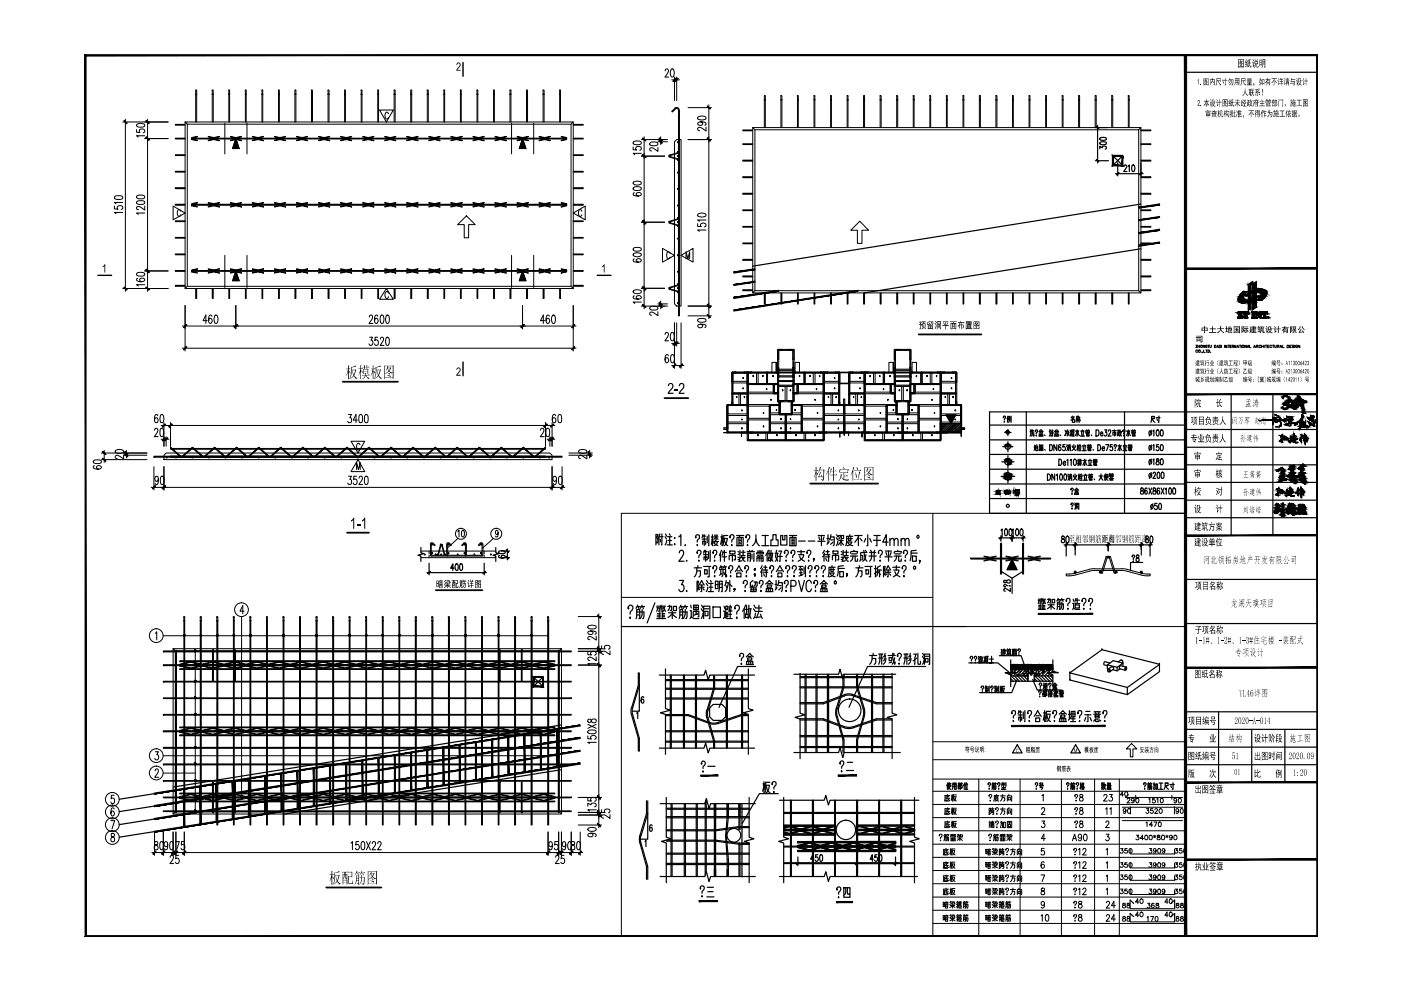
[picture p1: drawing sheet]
<svg xmlns="http://www.w3.org/2000/svg" width="297mm" height="210mm" viewBox="0 0 297 210" stroke-linecap="round" stroke-linejoin="round" font-family="sans-serif">
<g fill="none" stroke="#000" stroke-width=".21">
<path d="M39.2 25.9v35.3l.5-.5v-34.4l-.5-.4h82.3l-.4 .4h-81.4M121.1 26.3v34.4h-81.4M121.5 25.9v35.3l-.4-.5M143 30.1l.5-.5h.9v35.3h-.9l-.5-.5zM159.6 27.1v35l.5-.5M160.1 27.5v34.1h81.3M241.9 27.1v35l-.5-.5v-34.1l.5-.4h-82.3l.5 .4h81.3M39.2 61.2h82.3M159.6 62.1h82.3M34.8 96.5l.4-.4h81.4l.5 .4v1h-82.3zM36.7 137.5v35.1l.5-.5v-34.1l-.5-.5h82.3l-.4 .5h-81.4M118.6 138v34.1h-81.4"/>
<path d="M119 137.5v35.1l-.4-.5M36.7 172.6h82.3"/>
</g>
<g fill="none" stroke="#000" stroke-width=".21">
<path d="M41.5 19.2v6.7M41.5 19.2h.2M41.7 19.2v6.7M45 19.2h.2M45 19.2v6.7M45.2 19.2v6.7M48.5 19.2h.2M48.5 19.2v6.7M48.7 19.2v6.7M52 19.2h.2M52 19.2v6.7M52.2 19.2v6.7"/>
<path d="M55.5 19.2h.2M55.5 19.2v6.7M55.7 19.2v6.7M59 19.2h.2M59.1 19.2v6.7M59.2 19.2v6.7M62.5 20h.2zM62.5 19.2v6.7M62.5 19.2h.2M62.7 19.2v6.7M66 19.2h.2M66 19.2v6.7"/>
<path d="M66.3 19.2v6.7M69.5 19.2h.2M69.6 19.2v6.7M69.8 19.2v6.7M73 19.2h.2M73.1 19.2v6.7M73.2 19.2v6.7M76.5 19.2h.3M76.6 19.2v6.7M76.8 19.2v6.7M80.1 19.2h.2M80.1 19.2v6.7"/>
<path d="M80.3 19.2v6.7M83.6 19.2h.2M83.6 19.2v6.7M83.8 19.2v6.7M87.1 19.2v6.7M87.1 19.2h.2M87.3 19.2v6.7M90.6 19.2h.2M90.6 19.2v6.7M90.8 19.2v6.7M94.1 19.2h.2M94.1 19.2v6.7"/>
<path d="M94.3 19.2v6.7M97.6 19.2h.2M97.6 19.2v6.7M97.8 19.2v6.7M101.1 19.2h.2M101.1 19.2v6.7M101.3 19.2v6.7M104.6 19.2h.2M104.6 19.2v6.7M104.8 19.2v6.7M108.1 20h.2zM108.1 19.2v6.7"/>
<path d="M108.1 19.2h.2M108.3 19.2v6.7M111.6 19.2h.2M111.6 19.2v6.7M111.8 19.2v6.7M115.1 19.2h.2M115.1 19.2v6.7M115.4 19.2v6.7M118.6 19.2h.2M118.7 19.2v6.7M118.8 19.2v6.7M143 22.9a.57 .57 0 0 1 .7-.1 .57 .57 0 0 1 .3 .5"/>
<path d="M143.1 23l-.7 .6 .2 .1 .6-.6M143.2 23.1l.4-.1 .2 .3M143.8 23.4v43.6h.3v-43.6M162.1 27.1l.1-6.9 .1 6.9M165.5 20.3h.2M165.6 21.1l.2 .1zM165.6 20.4v6.7M165.8 20.4v6.7M169 20.3h.2v6.8M169.1 20.4v6.7M172.6 20.3h.2v6.8M172.6 20.4v6.7"/>
<path d="M176.1 27.1l.1-6.9 .1 6.9M179.6 20.3h.2v6.8M179.6 20.4v6.7M183.1 27.1l.1-6.9 .1 6.9M186.6 20.3h.2M186.6 20.4v6.7M186.8 20.4v6.7M190.1 20.3h.2M190.1 20.4v6.7M190.3 20.4v6.7M193.6 20.3h.2v6.8M193.6 20.4v6.7"/>
<path d="M197.1 27.1l.1-6.9 .1 6.9M200.6 20.3h.2v6.8M200.7 20.4v6.7M204.1 20.3h.2v6.8M204.2 20.4v6.7M207.6 21.1l.3 .1zM207.6 27.1l.2-6.9 .1 6.9M211.1 20.3h.2M211.2 21.1l.2 .1zM211.2 20.4v6.7M211.4 20.4v6.7M214.6 20.3h.2v6.8"/>
<path d="M214.7 20.4v6.7M218.2 27.1v-6.9l.2 6.9M221.7 20.3h.2v6.8M221.7 20.4v6.7M225.2 20.3h.2v6.8M225.2 20.4v6.7M228.7 27.1l.1-6.9 .1 6.9M232.2 27.1l.1-6.9 .1 6.9M235.7 20.3h.2M235.7 21.1l.2 .1zM235.7 20.4v6.7M235.9 20.4v6.7"/>
<path d="M239.2 20.3h.2v6.8M239.2 20.4v6.7M41.5 61.2v2.1h.2v-2.1M45 61.2v2.1h.2v-2.1M48.5 61.2v2.1h.2v-2.1M52 61.2v2.1h.2v-2.1M55.5 61.2v2.1h.2v-2.1M59.1 61.2v2.1h.1v-2.1M62.5 61.2v2.1h.2v-2.1M66 61.2v2.1h.3v-2.1M69.6 61.2v2.1h.2v-2.1M73.1 61.2v2.1h.1v-2.1"/>
<path d="M76.6 61.2v2.1h.2v-2.1M80.1 61.2v2.1h.2v-2.1M83.6 61.2v2.1h.2v-2.1M87.1 61.2v2.1h.2v-2.1M90.6 61.2v2.1h.2v-2.1M94.1 61.2v2.1h.2v-2.1M97.6 61.2v2.1h.2v-2.1M101.1 61.2v2.1h.2v-2.1M104.6 61.2v2.1h.2v-2.1M108.1 61.2v2.1h.2v-2.1M111.6 61.2v2.1h.2v-2.1M115.1 61.2v2.1h.3v-2.1"/>
<path d="M118.7 61.2v2.1h.1v-2.1M162.1 62.1v2.4h.2v-2.4M165.6 62.1v2.4h.2v-2.4M169.1 62.1v2.4h.1v-2.4M172.6 62.1v2.4h.2v-2.4M176.1 62.1v2.4h.2v-2.4M179.6 62.1v2.4h.2v-2.4M183.1 62.1v2.4h.2v-2.4M186.6 62.1v2.4h.2v-2.4M190.1 62.1v2.4h.2v-2.4M193.6 62.1v2.4h.2v-2.4M197.1 62.1v2.4h.2v-2.4"/>
<path d="M200.7 62.1v2.4h.1v-2.4M204.2 62.1v2.4h.1v-2.4M207.6 62.1v2.4h.3v-2.4M211.2 62.1v2.4h.2v-2.4M214.7 62.1v2.4h.1v-2.4M218.2 62.1v2.4h.2v-2.4M221.7 62.1v2.4h.2v-2.4M225.2 62.1v2.4h.2v-2.4M228.7 62.1v2.4h.2v-2.4M232.2 62.1v2.4h.2v-2.4M235.7 62.1v2.4h.2v-2.4M239.2 62.1v2.4h.2v-2.4"/>
<path d="M39 130.9v.7M39.2 130.9v44h-.2v-43.3M42.5 130.9v.7M42.7 130.9v44h-.2v-43.3M46 130.9v.7M46.2 130.9v44h-.2v-43.3M49.5 130.9v.7M49.7 130.9v44h-.2v-43.3M53 130.9v.7M53.2 130.9v44h-.2v-43.3M56.5 130.9v.7M56.7 130.9v44h-.2v-43.3"/>
<path d="M60 130.9v.7M60.2 130.9v44h-.2v-43.3M63.5 131.6l.2 .1zM63.5 130.9v.7M63.7 130.9v44h-.2v-43.3M67 130.9v.7M67.2 130.9v44h-.2v-43.3M70.5 130.9v.7M70.7 130.9v44h-.2v-43.3M74 130.9v.7M74.2 130.9v44h-.2v-43.3M77.6 130.9v.7"/>
<path d="M77.7 130.9v44h-.1v-43.3M81.1 130.9v.7M81.2 130.9v44h-.1v-43.3M84.6 131.6l.2 .1h-.2zM84.6 130.9v.7M84.8 130.9v44h-.2v-43.3M88.1 130.9v.7M88.3 130.9v44h-.2v-43.3M91.6 130.9v.7M91.8 130.9v44h-.2v-43.3M95.1 130.9v.7M95.3 130.9v44h-.2v-43.3"/>
<path d="M98.6 130.9v.7M98.8 130.9v44h-.2v-43.3M102.1 130.9v.7M102.3 130.9v44h-.2v-43.3M105.6 130.9v.7M105.8 130.9v44h-.2v-43.3M109.1 131.6l.2 .1zM109.1 130.9v.7M109.3 130.9v44h-.2v-43.3M112.6 130.9v.7M112.8 130.9v44h-.2v-43.3M116.1 130.9v.7"/>
<path d="M116.3 130.9v44h-.2v-43.3"/>
<circle cx="41.6" cy="20" r=".09"/>
<circle cx="45.1" cy="20" r=".09"/>
<circle cx="69.6" cy="20" r=".09"/>
<circle cx="87.2" cy="20" r=".09"/>
<circle cx="90.7" cy="20" r=".09"/>
<circle cx="111.7" cy="20" r=".09"/>
<circle cx="115.2" cy="20" r=".09"/>
<circle cx="48.6" cy="20" r=".08"/>
<circle cx="52.1" cy="20" r=".08"/>
<circle cx="55.6" cy="20" r=".08"/>
<circle cx="59.1" cy="20" r=".08"/>
<circle cx="66.1" cy="20" r=".08"/>
<circle cx="73.1" cy="20" r=".08"/>
<circle cx="76.7" cy="20" r=".08"/>
<circle cx="80.2" cy="20" r=".08"/>
<circle cx="83.7" cy="20" r=".1"/>
<circle cx="94.2" cy="20" r=".08"/>
<circle cx="97.7" cy="20" r=".08"/>
<circle cx="101.2" cy="20" r=".08"/>
<circle cx="104.7" cy="20" r=".08"/>
<circle cx="118.7" cy="20" r=".08"/>
<circle cx="162.2" cy="21.2" r=".09"/>
<circle cx="169.2" cy="21.2" r=".09"/>
<circle cx="172.7" cy="21.2" r=".09"/>
<circle cx="176.2" cy="21.2" r=".09"/>
<circle cx="179.7" cy="21.2" r=".09"/>
<circle cx="183.2" cy="21.2" r=".09"/>
<circle cx="186.7" cy="21.2" r=".09"/>
<circle cx="190.2" cy="21.2" r=".09"/>
<circle cx="193.7" cy="21.2" r=".09"/>
<circle cx="197.2" cy="21.2" r=".09"/>
<circle cx="200.7" cy="21.2" r=".09"/>
<circle cx="204.3" cy="21.2" r=".09"/>
<circle cx="214.8" cy="21.2" r=".09"/>
<circle cx="218.3" cy="21.2" r=".09"/>
<circle cx="221.8" cy="21.2" r=".09"/>
<circle cx="225.3" cy="21.2" r=".09"/>
<circle cx="228.8" cy="21.2" r=".08"/>
<circle cx="232.3" cy="21.2" r=".09"/>
<circle cx="239.3" cy="21.2" r=".09"/>
<circle cx="37.3" cy="97" r=".11"/>
<circle cx="40.8" cy="97" r=".11"/>
<circle cx="44.3" cy="97" r=".11"/>
<circle cx="47.8" cy="97" r=".11"/>
<circle cx="51.3" cy="97" r=".11"/>
<circle cx="54.8" cy="97" r=".11"/>
<circle cx="58.4" cy="97" r=".11"/>
<circle cx="61.9" cy="97" r=".11"/>
<circle cx="65.3" cy="97" r=".11"/>
<circle cx="68.9" cy="97" r=".11"/>
<circle cx="72.4" cy="97" r=".11"/>
<circle cx="75.9" cy="97" r=".11"/>
<circle cx="79.4" cy="97" r=".11"/>
<circle cx="82.9" cy="97" r=".11"/>
<circle cx="86.4" cy="97" r=".11"/>
<circle cx="89.9" cy="97" r=".11"/>
<circle cx="93.4" cy="97" r=".11"/>
<circle cx="96.9" cy="97" r=".11"/>
<circle cx="100.4" cy="97" r=".11"/>
<circle cx="103.9" cy="97" r=".11"/>
<circle cx="107.5" cy="97" r=".11"/>
<circle cx="110.9" cy="97" r=".11"/>
<circle cx="114.4" cy="97" r=".11"/>
<circle cx="90.1" cy="117.6" r=".11"/>
<circle cx="92.4" cy="117.6" r=".11"/>
<circle cx="93.5" cy="117.6" r=".11"/>
<circle cx="97" cy="117.6" r=".11"/>
<circle cx="100.6" cy="117.6" r=".11"/>
<circle cx="104.1" cy="117.6" r=".11"/>
<circle cx="39.1" cy="130.8" r=".11"/>
<circle cx="39.1" cy="131.6" r=".07"/>
<circle cx="42.6" cy="131.6" r=".1"/>
<circle cx="42.6" cy="130.8" r=".11"/>
<circle cx="46" cy="130.8" r=".11"/>
<circle cx="46.1" cy="131.6" r=".1"/>
<circle cx="49.6" cy="130.8" r=".11"/>
<circle cx="49.6" cy="131.6" r=".09"/>
<circle cx="53.1" cy="130.8" r=".11"/>
<circle cx="53.1" cy="131.6" r=".09"/>
<circle cx="56.6" cy="130.8" r=".11"/>
<circle cx="56.6" cy="131.6" r=".08"/>
<circle cx="60.1" cy="130.8" r=".11"/>
<circle cx="60.1" cy="131.6" r=".08"/>
<circle cx="63.6" cy="130.8" r=".11"/>
<circle cx="67.1" cy="131.6" r=".1"/>
<circle cx="67.1" cy="130.8" r=".11"/>
<circle cx="70.6" cy="130.8" r=".11"/>
<circle cx="70.6" cy="131.6" r=".1"/>
<circle cx="74.1" cy="130.8" r=".11"/>
<circle cx="74.1" cy="131.6" r=".09"/>
<circle cx="77.6" cy="130.8" r=".11"/>
<circle cx="77.6" cy="131.6" r=".09"/>
<circle cx="81.1" cy="130.8" r=".11"/>
<circle cx="81.1" cy="131.6" r=".08"/>
<circle cx="84.6" cy="130.8" r=".11"/>
<circle cx="88.1" cy="131.6" r=".09"/>
<circle cx="88.2" cy="130.8" r=".11"/>
<circle cx="91.6" cy="130.8" r=".11"/>
<circle cx="91.7" cy="131.6" r=".1"/>
<circle cx="95.1" cy="130.8" r=".11"/>
<circle cx="95.2" cy="131.6" r=".1"/>
<circle cx="98.7" cy="130.8" r=".11"/>
<circle cx="98.7" cy="131.6" r=".09"/>
<circle cx="102.2" cy="130.8" r=".11"/>
<circle cx="102.2" cy="131.6" r=".08"/>
<circle cx="105.7" cy="130.8" r=".11"/>
<circle cx="105.7" cy="131.6" r=".08"/>
<circle cx="109.2" cy="130.8" r=".11"/>
<circle cx="112.7" cy="131.6" r=".1"/>
<circle cx="112.7" cy="130.8" r=".11"/>
<circle cx="116.2" cy="130.8" r=".11"/>
<circle cx="116.2" cy="131.6" r=".1"/>
</g>
<g fill="none" stroke="#000" stroke-width=".21">
<path d="M37.2 137.9h.2v34.4h-.2zM118.4 137.9h.1v34.4h-.1z"/>
<circle cx="35.3" cy="97" r=".11"/>
<circle cx="116.4" cy="97" r=".11"/>
</g>
<g fill="none" stroke="#000" stroke-width=".21">
<path d="M39.2 39.8h-2v.2h2M39.2 36.3h-2v.2h2M39.2 32.8h-2v.2h2M39.2 29.3h-2v.2h2M39.2 26.4h-2v.1h2M121.5 39.8h2.2v.2h-2.2M121.5 36.3h2.2v.2h-2.2M121.5 32.8h2.2v.2h-2.2M121.5 29.3h2.2v.2h-2.2M121.5 26.4h2.2v.1h-2.2M159.6 37.5h-2.1v.2h2.1M159.6 34h-2.1v.2h2.1"/>
<path d="M159.6 30.5h-2.1v.1h2.1M159.6 27.6h-2.1v.1h2.1M241.9 37.5h2.1v.2h-2.1M241.9 34h2.1v.2h-2.1M241.9 30.5h2.1v.1h-2.1M241.9 27.6h2.1v.1h-2.1M39.2 57.4h-2v.1h2M39.2 53.8h-2v.2h2M39.2 50.3h-2v.2h2M39.2 46.8h-2v.2h2M39.2 43.3h-2v.2h2M121.5 57.4h2.2v.1h-2.2"/>
<path d="M121.5 53.8h2.2v.2h-2.2M121.5 50.3h2.2v.2h-2.2M121.5 46.8h2.2v.2h-2.2M121.5 43.3h2.2v.2h-2.2M159.6 58.5h-2.1v.2h2.1M159.6 55h-2.1v.2h2.1M159.6 51.5h-2.1v.2h2.1M159.6 48h-2.1v.2h2.1M159.6 44.5h-2.1v.2h2.1M159.6 41h-2.1v.2h2.1M241.9 58.5h2.1v.2h-2.1M241.9 55h2.1v.2h-2.1"/>
<path d="M241.9 51.5h2.1v.2h-2.1M241.9 48h2.1v.2h-2.1M241.9 44.5h2.1v.2h-2.1M241.9 41h2.1v.2h-2.1M39.2 60.5h-2v.2h2M121.5 60.5h2.2v.2h-2.2M159.6 61.4h-2.1v.2h2.1M241.9 61.4h2.1v.2h-2.1M32.6 96.7h86.6v.2h-86.6zM91.2 117.7l.2 .2h10.8l.2-.2M91.3 115.4v2.3M91.4 117.6l.1 .1"/>
<path d="M91.5 117.7h3.2M91.7 115.3l-.3 .1v2.2M91.8 115.2a.32 .32 0 0 0-.4-.1 .32 .32 0 0 0-.2 .3M91.8 115.1l.4 .5-.1 .1-.4-.4M94.7 117.7l.2 .2M94.9 117.6l.1 .1M95 117.7h7.1M95.2 115.2a.32 .32 0 0 0-.3-.1 .32 .32 0 0 0-.2 .3v2.3M95.3 115.1l.4 .5-.2 .1-.3-.4h-.3v2.3M98.3 115.2a.32 .32 0 0 1 .4-.1 .32 .32 0 0 1 .1 .3M98.3 115.1l-.4 .5 .1 .1 .4-.4h.3v2.3M98.7 117.6l-.1 .1"/>
<path d="M98.8 117.7l-.1 .2M98.9 115.4v2.3M101.8 115.1l-.4 .5 .2 .1 .3-.4M101.8 115.2a.32 .32 0 0 1 .4-.1 .32 .32 0 0 1 .2 .3M101.9 115.3l.3 .1M102.2 117.6l-.1 .1M102.2 115.4v2.2M102.4 115.4v2.3M34.6 138h86.5v.2h-86.5zM34.6 158.5h86.5v.2h-86.5zM34.6 154.9h86.5v.3h-86.5zM34.6 151.5h86.5v.1h-86.5z"/>
<path d="M34.6 148h86.5v.1h-86.5zM34.6 144.4h86.5v.2h-86.5zM34.6 140.9h86.5v.2h-86.5zM34.6 171.9h86.5v.2h-86.5zM34.6 169h86.5v.2h-86.5zM34.6 165.5h86.5v.2h-86.5zM34.6 162h86.5v.2h-86.5z"/>
<circle cx="143.7" cy="36.6" r=".11"/>
<circle cx="143.7" cy="33.1" r=".11"/>
<circle cx="143.7" cy="30.2" r=".11"/>
<circle cx="143.7" cy="50.6" r=".11"/>
<circle cx="143.7" cy="57.6" r=".11"/>
<circle cx="143.7" cy="40.1" r=".11"/>
<circle cx="143.7" cy="54.1" r=".11"/>
<circle cx="143.7" cy="47.1" r=".11"/>
<circle cx="143.7" cy="43.6" r=".11"/>
<circle cx="143.7" cy="64.3" r=".11"/>
<circle cx="143.7" cy="61.1" r=".11"/>
<circle cx="91.6" cy="115.4" r=".15"/>
<circle cx="91.6" cy="117.3" r=".15"/>
<circle cx="95.1" cy="117.3" r=".15"/>
<circle cx="95.1" cy="115.4" r=".15"/>
<circle cx="98.5" cy="117.3" r=".15"/>
<circle cx="98.5" cy="115.4" r=".15"/>
<circle cx="102" cy="117.3" r=".15"/>
<circle cx="102" cy="115.4" r=".15"/>
</g>
<g fill="none" stroke="#000" stroke-width=".21">
<path d="M40.6 29.3h79.5v.2h-79.5zM40.6 29.5l1.2 .2v.1l-1.2-.2zM40.6 29.2l1.2-.3v.1l-1.2 .3zM44.2 29.7l1.1-.2 1.2 .2v.1l-1.2-.2-1.1 .2zM44.2 28.9l1.1 .3 1.2-.3v.1l-1.2 .3-1.1-.3zM48.9 29.7l1.1-.2 1.2 .2v.1l-1.2-.2-1.1 .2zM48.9 28.9l1.1 .3 1.2-.3v.1l-1.2 .3-1.1-.3zM53.5 29.7l1.2-.2 1.1 .2v.1l-1.1-.2-1.2 .2zM53.5 28.9l1.2 .3 1.1-.3v.1l-1.1 .3-1.2-.3zM58.2 29.7l1.2-.2 1.1 .2v.1l-1.1-.2-1.2 .2zM58.2 28.9l1.2 .3 1.1-.3v.1l-1.1 .3-1.2-.3zM62.9 29.7l1.2-.2 1.1 .2v.1l-1.1-.2-1.2 .2z"/>
<path d="M62.9 28.9l1.2 .3 1.1-.3v.1l-1.1 .3-1.2-.3zM67.6 29.7l1.1-.2 1.2 .2v.1l-1.2-.2-1.1 .2zM67.6 28.9l1.1 .3 1.2-.3v.1l-1.2 .3-1.1-.3zM72.2 29.7l1.2-.2 1.1 .2v.1l-1.1-.2-1.2 .2zM72.2 28.9l1.2 .3 1.1-.3v.1l-1.1 .3-1.2-.3zM76.9 29.7l1.2-.2 1.1 .2v.1l-1.1-.2-1.2 .2zM76.9 28.9l1.2 .3 1.1-.3v.1l-1.1 .3-1.2-.3zM81.6 29.7l1.2-.2 1.1 .2v.1l-1.1-.2-1.2 .2zM81.6 28.9l1.2 .3 1.1-.3v.1l-1.1 .3-1.2-.3zM86.2 29.7l1.2-.2 1.2 .2v.1l-1.2-.2-1.2 .2zM86.2 28.9l1.2 .3 1.2-.3a2.03 2.03 0 0 1-2.4 0zM90.9 29.7l1.2-.2 1.2 .2v.1l-1.2-.2-1.2 .2z"/>
<path d="M90.9 28.9l1.2 .3 1.2-.3v.1l-1.2 .3-1.2-.3zM95.6 29.7l1.2-.2 1.2 .2v.1l-1.2-.2-1.2 .2zM95.6 28.9l1.2 .3 1.2-.3a2.03 2.03 0 0 1-2.4 0zM100.3 29.7l1.1-.2 1.2 .2v.1l-1.2-.2-1.1 .2zM100.3 28.9l1.1 .3 1.2-.3v.1l-1.2 .3-1.1-.3zM104.9 29.7l1.2-.2 1.2 .2v.1l-1.2-.2-1.2 .2zM104.9 28.9l1.2 .3 1.2-.3a2.03 2.03 0 0 1-2.4 0zM109.6 29.7l1.2-.2 1.2 .2v.1l-1.2-.2-1.2 .2zM109.6 28.9l1.2 .3 1.2-.3v.1l-1.2 .3-1.2-.3zM114.3 29.7l1.2-.2 1.1 .2v.1l-1.1-.2-1.2 .2zM114.3 28.9l1.2 .3 1.1-.3v.1l-1.1 .3-1.2-.3zM119 29.7l1.1-.2v.1l-1.1 .2z"/>
<path d="M119 28.9l1.1 .3v.1l-1.1-.3zM141.9 33.3l1.9 .6M141.9 33.2v-.1l1.9 .6v.1M143.8 32.3l-1.9 .6v.1M143.8 32.3v.1M143.8 32.5l-1.9 .6M40.6 57.4h79.5v.1h-79.5zM40.6 57.5l1.2 .3v.1l-1.2-.2zM40.6 57.2l1.2-.2v.1l-1.2 .3zM40.6 43.3h79.5v.2h-79.5zM40.6 43.5l1.2 .2v.2l-1.2-.3zM40.6 43.2l1.2-.3v.2l-1.2 .2z"/>
<path d="M44.2 57.8l1.1-.3 1.2 .3v.1l-1.2-.2-1.1 .2zM44.2 57l1.1 .2 1.2-.2v.1l-1.2 .3-1.1-.3zM44.2 43.7l1.1-.2 1.2 .2v.2l-1.2-.3-1.1 .3zM44.2 42.9l1.1 .3 1.2-.3v.2l-1.2 .2-1.1-.2zM48.9 57.8l1.1-.3 1.2 .3v.1l-1.2-.2-1.1 .2zM48.9 57l1.1 .2 1.2-.2v.1l-1.2 .3-1.1-.3zM48.9 43.7l1.1-.2 1.2 .2v.2l-1.2-.3-1.1 .3zM48.9 42.9l1.1 .3 1.2-.3v.2l-1.2 .2-1.1-.2zM53.5 57.8l1.2-.3 1.1 .3v.1l-1.1-.2-1.2 .2zM53.5 57l1.2 .2 1.1-.2v.1l-1.1 .3-1.2-.3zM53.5 43.7l1.2-.2 1.1 .2v.2l-1.1-.3-1.2 .3zM53.5 42.9l1.2 .3 1.1-.3v.2l-1.1 .2-1.2-.2z"/>
<path d="M58.2 57.8l1.2-.3 1.1 .3v.1l-1.1-.2-1.2 .2zM58.2 57l1.2 .2 1.1-.2v.1l-1.1 .3-1.2-.3zM58.2 43.7l1.2-.2 1.1 .2v.2l-1.1-.3-1.2 .3zM58.2 42.9l1.2 .3 1.1-.3v.2l-1.1 .2-1.2-.2zM62.9 57.8l1.2-.3 1.1 .3v.1l-1.1-.2-1.2 .2zM62.9 57l1.2 .2 1.1-.2v.1l-1.1 .3-1.2-.3zM62.9 43.7l1.2-.2 1.1 .2v.2l-1.1-.3-1.2 .3zM62.9 42.9l1.2 .3 1.1-.3v.2l-1.1 .2-1.2-.2zM67.6 57.8l1.1-.3 1.2 .3v.1l-1.2-.2-1.1 .2zM67.6 57l1.1 .2 1.2-.2v.1l-1.2 .3-1.1-.3zM67.6 43.7l1.1-.2 1.2 .2v.2l-1.2-.3-1.1 .3zM67.6 42.9l1.1 .3 1.2-.3v.2l-1.2 .2-1.1-.2z"/>
<path d="M72.2 57.8l1.2-.3 1.1 .3v.1l-1.1-.2-1.2 .2zM72.2 57l1.2 .2 1.1-.2v.1l-1.1 .3-1.2-.3zM72.2 43.7l1.2-.2 1.1 .2v.2l-1.1-.3-1.2 .3zM72.2 42.9l1.2 .3 1.1-.3v.2l-1.1 .2-1.2-.2zM76.9 57.8l1.2-.3 1.1 .3v.1l-1.1-.2-1.2 .2zM76.9 57l1.2 .2 1.1-.2v.1l-1.1 .3-1.2-.3zM76.9 43.7l1.2-.2 1.1 .2v.2l-1.1-.3-1.2 .3zM76.9 42.9l1.2 .3 1.1-.3v.2l-1.1 .2-1.2-.2zM81.6 57.8l1.2-.3 1.1 .3v.1l-1.1-.2-1.2 .2zM81.6 57l1.2 .2 1.1-.2v.1l-1.1 .3-1.2-.3zM81.6 43.7l1.2-.2 1.1 .2v.2l-1.1-.3-1.2 .3zM81.6 42.9l1.2 .3 1.1-.3v.2l-1.1 .2-1.2-.2z"/>
<path d="M86.2 57.8l1.2-.3 1.2 .3v.1l-1.2-.2-1.2 .2zM86.2 57l1.2 .2 1.2-.2a2.03 2.03 0 0 1-2.4 0zM86.2 43.7l1.2-.2 1.2 .2v.2l-1.2-.3-1.2 .3zM86.2 42.9l1.2 .3 1.2-.3v.2l-1.2 .2-1.2-.2zM90.9 57.8l1.2-.3 1.2 .3v.1l-1.2-.2-1.2 .2zM90.9 57l1.2 .2 1.2-.2v.1l-1.2 .3-1.2-.3zM90.9 43.7l1.2-.2 1.2 .2v.2l-1.2-.3-1.2 .3zM90.9 42.9l1.2 .3 1.2-.3v.2l-1.2 .2-1.2-.2zM95.6 57.8l1.2-.3 1.2 .3v.1l-1.2-.2-1.2 .2zM95.6 57l1.2 .2 1.2-.2a2.03 2.03 0 0 1-2.4 0zM95.6 43.7l1.2-.2 1.2 .2v.2l-1.2-.3-1.2 .3zM95.6 42.9l1.2 .3 1.2-.3v.2l-1.2 .2-1.2-.2z"/>
<path d="M100.3 57.8l1.1-.3 1.2 .3v.1l-1.2-.2-1.1 .2zM100.3 57l1.1 .2 1.2-.2v.1l-1.2 .3-1.1-.3zM100.3 43.7l1.1-.2 1.2 .2v.2l-1.2-.3-1.1 .3zM100.3 42.9l1.1 .3 1.2-.3v.2l-1.2 .2-1.1-.2zM104.9 57.8l1.2-.3 1.2 .3v.1l-1.2-.2-1.2 .2zM104.9 57l1.2 .2 1.2-.2a2.03 2.03 0 0 1-2.4 0zM104.9 43.7l1.2-.2 1.2 .2v.2l-1.2-.3-1.2 .3zM104.9 42.9l1.2 .3 1.2-.3v.2l-1.2 .2-1.2-.2zM109.6 57.8l1.2-.3 1.2 .3v.1l-1.2-.2-1.2 .2zM109.6 57l1.2 .2 1.2-.2v.1l-1.2 .3-1.2-.3zM109.6 43.7l1.2-.2 1.2 .2v.2l-1.2-.3-1.2 .3zM109.6 42.9l1.2 .3 1.2-.3v.2l-1.2 .2-1.2-.2z"/>
<path d="M114.3 57.8l1.2-.3 1.1 .3v.1l-1.1-.2-1.2 .2zM114.3 57l1.2 .2 1.1-.2v.1l-1.1 .3-1.2-.3zM114.3 43.7l1.2-.2 1.1 .2v.2l-1.1-.3-1.2 .3zM114.3 42.9l1.2 .3 1.1-.3v.2l-1.1 .2-1.2-.2zM119 57.8l1.1-.3v.2l-1.1 .2zM119 57l1.1 .2v.2l-1.1-.3zM119 43.7l1.1-.2v.1l-1.1 .3zM119 42.9l1.1 .3v.1l-1.1-.2zM141.9 46.9l2-.5-2 .7M141.9 46.9v.1M143.8 47.7v.1M143.8 47.8l-2-.6 2 .7"/>
<path d="M141.9 61.2v.1M141.9 61.2l2 .6-2-.5M143.8 60.5v-.1l-2 .6 2-.5M253.5 73.2h.4l-.4 .5h.4M253.9 74.3a.23 .23 0 0 0-.3 0 .23 .23 0 0 0 0 .4 .23 .23 0 0 0 .3-.1M254 73.2v.5M254 73.4h.3M254.3 73.2v.5M254.7 74.7h.1M255 74.7l-.1 .1M255.2 74.2v.5h.3M255.4 73.2v.5l-.3-.5v.5"/>
<path d="M255.7 74.2h.3M255.8 74.2v.5M255.9 73.3v-.1a.22 .22 0 0 0-.3 .1 .22 .22 0 0 0 0 .3 .22 .22 0 0 0 .3 0l-.1-.1M256.1 73.2h.3M256.1 74.2l.4 .1-.2 .4h-.2zM256.2 73.2v.5M256.5 73.2v.4l.2 .1 .1-.1v-.4M256.7 74.7h.1M257.5 73.2a.28 .28 0 0 1 .3 .1 .28 .28 0 0 1 0 .3l-.3 .1zM258 73.7l.1-.5 .3 .5M258.1 73.5h.2M258.5 73.2a.28 .28 0 0 1 .3 .1 .28 .28 0 0 1 0 .3l-.3 .1z"/>
<path d="M259 73.2v.5M259.6 73.2v.5M260.1 73.2v.5l-.3-.5v.5M260.4 73.2h.3M260.5 73.2v.5M260.8 73.4h.1M261.1 73.2h-.3v.5h.3M261.2 73.4h.3v-.2h-.3v.5M261.4 73.4l.1 .3M262 73.2v.5l-.3-.5v.5M262.3 73.7l.1-.5 .2 .5M262.3 73.5h.3"/>
<path d="M262.5 66.2h1l-.6 1.1 .5-.1 .1-.2v.4h-1.1l.6-1.1h-.2l-.3 .2zM262.8 73.2h.3M262.9 73.2v.5M263.2 73.2v.5M263.6 66.2l1.1-.1 .1 .4M263.6 66.5l.3-.2v1M263.6 66.2v.3M263.6 61.8a1.8 1.8 0 0 0-.9 2.2l.8 .3M263.7 61.8h.8l-.5 .5a.76 .76 0 0 0-.3 1 .76 .76 0 0 0 1 .4v-1.2l-.4 .3-.2-.1M263.8 67.4h.7M263.9 67.3l-.1 .1M263.9 67.2v.1"/>
<path d="M264.2 73.2v.5l-.3-.5v.5M264.4 73.7l.2-.5 .2 .5M264.5 66.3l.1 .2M264.5 67.3v.1M264.5 67.4h.1M264.5 66.3l-.1 1M264.5 73.5h.2M264.7 66.5h.1M264.7 60.4l.9-.7v.2l-.5 .4v1.3l-.4 .3zM264.9 73.2v.5h.3M265.1 64.2v1.2l-.4 .4v-1.4M265.1 62.2l.4-.1v1.4l-.4 .1z"/>
<path d="M265.1 64.2l-.4 .2M265.3 66.2l.2 .1M265.3 66.1l.1 .2M265.4 67.3l-.1 .1M265.4 66.2l.6-.1 .1 .2M265.4 67.4h.6M265.5 64l.9-.4v1.5l-.9 .6v-1.6M265.5 60.3l.9-.6v1.4l-.9 .4zM265.5 67.2l-.2 .1M265.5 66.3h.1M265.5 67.2h.1M265.5 66.3v.9"/>
<path d="M265.8 73.7l.2-.5 .2 .5M265.9 73.5h.2M265.9 67.2h.1M265.9 66.3h.1M265.9 67.2l.2 .1-.1 .1M265.9 66.3v.9M266.1 66.2l-.2 .1M266.2 67.4h.4M266.3 67.3l-.1 .1M266.4 73.4h.3v-.2h-.3v.5M266.4 61.9l.7 .1 .3 .2 .1 .3M266.4 61.9v1.1l.6-.2-.5 .4-1.7 .9-1.3 .2"/>
<path d="M266.5 67.3l.1 .1M266.5 73.4l.2 .3M266.6 67.4h-.1M267.1 66.2l.1 .1M267.1 66.3h.4M267.2 66.3v.5l-.5-.6h-.6l.2 .1-.1 1M267.3 73.3a.23 .23 0 0 0-.3 0 .23 .23 0 0 0 0 .3 .23 .23 0 0 0 .3 0M267.4 66.3l-.1 1.1h-.1l-.8-.9 .1 .8M267.4 62.4l-.8 1.2M267.5 73.4h.3M267.5 73.2v.5M267.5 66.2l-.2 .1"/>
<path d="M267.5 66.2h1.2M267.5 66.2v.3M267.7 66.5h-.1M267.8 67.4h.1M267.8 67.4h.7M267.8 66.3l-.2 .2M267.8 73.2v.5M267.8 66.3l.1 1M267.9 67.2l-.1 .1M267.9 67.3l-.1 .1M268.1 73.2v.5M268.3 73.2h.3"/>
<path d="M268.4 67.3l.1 .1M268.4 73.2v.5M268.5 67.4h.1M268.6 62.2a.93 .93 0 0 0-1.2-1 5.3 5.3 0 0 0-3.3 1.4M268.6 62.2l-.3 .7-.8 .8h-.9M268.7 66.5h.1M268.7 66.5l-.3-.2v1M268.7 73.4h.2M268.7 66.2v.3M269.1 73.2h-.4v.5h.4M269.6 73.3v-.1a.22 .22 0 0 0-.3 .1 .22 .22 0 0 0 0 .3 .22 .22 0 0 0 .3 0M269.8 73.2h.3"/>
<path d="M270 73.2v.5M270.3 73.2l.1 .5 .2-.1v-.4M270.8 73.4h.3v-.2h-.3v.5M271 73.4l.2 .3M271.4 73.7l.2-.5 .2 .5M271.4 73.5h.3M271.9 73.2v.5h.3M272.9 73.2h.3l.1 .3-.2 .2h-.2zM273.4 73.4h.2M273.8 73.2h-.4v.5h.4M274.3 73.2h-.3l-.1 .1 .4 .3h-.4M274.4 73.2v.5"/>
<path d="M275.1 73.3a.23 .23 0 0 0-.4-.1 .23 .23 0 0 0 0 .4 .23 .23 0 0 0 .4-.1h-.2M275.6 73.2v.5l-.4-.5v.5M36.2 96.7h79.5v.2h-79.5zM36.2 95.1h79.5v.2h-79.5zM36.2 94.8l2.3 2.1 2.3-2.1 2.4 2.1 2.3-2.1 2.3 2.1 2.4-2.1 2.3 2.1 2.4-2.1 2.3 2.1 2.3-2.1 2.4 2.1 2.3-2.1 2.3 2.1 2.4-2.1 2.3 2.1 2.4-2.1 2.3 2.1 2.3-2.1 2.4 2.1 2.3-2.1 2.4 2.1 2.3-2.1 2.3 2.1 2.4-2.1 2.3 2.1 2.3-2.1 2.4 2.1 2.3-2.1 2.4 2.1 2.3-2.1 2.3 2.1 2.4-2.1 2.3 2.1 2.4-2.1v.2l-2.4 2-2.3-2-2.4 2-2.3-2-2.3 2-2.4-2-2.3 2-2.4-2-2.3 2-2.3-2-2.4 2-2.3-2-2.3 2-2.4-2-2.3 2-2.4-2-2.3 2-2.3-2-2.4 2-2.3-2-2.4 2-2.3-2-2.3 2-2.4-2-2.3 2-2.3-2-2.4 2-2.3-2-2.4 2-2.3-2-2.3 2-2.4-2-2.3 2-2.3-2zM275.8 89.9l-.1 .1M275.9 89.6l-.1 .2zM276.1 87.8v.8l.3-.4-.2-.2a.34 .34 0 0 1 .1 .3 .34 .34 0 0 1-.2 .3l-.1 .9 .1-.3 .1 .1-.3 1 .5-.7-.5 .8 .2-1.1-.3 .6-.1 .6 1.5 .1-.5-.5-.3 .4 .2-.4-.3-.1h.3l.2-.7-.2 .8 .8 .3-.2 .3-1-.1a.51 .51 0 0 0-.7 .4l.1-.4-.1-.2h.1l.1-.4v-.5l.1 .3 .3-1.2-.6 .7-.3 .2 .9-.9zM276.1 88.3h.1M276.1 89.5v.1M276.3 88.1h.1M276.4 90.6h.1"/>
<path d="M276.8 90.2h.1M277.3 88.5l.6 .7zM277.4 89.5l.3 .6zM277.5 89.5h.1M277.8 89.1h.1M277.8 89.2h.1M278 88.2v.2h.2h-.2l.1 .4 .1-.1-.1 .1h.2l-.2 .1 .1 .5-.1-.5h-.2l.2-.1-.1-.3-.4 .1 .4-.2zM278 88.3h.1M278.1 88.4h.1M278.1 88.8h.1M278.1 88.4l.2-.1zM278.2 88.4h.1"/>
<path d="M278.2 88.8l-.1 .1M278.2 88.8h.1M278.3 88.4h.1M278.3 88.6h.1M278.3 90l-.1 .1M278.4 88.3h.1M278.3 88.3h.1M278.4 88.5h.1M278.4 88.6h.1M278.5 88.3h.1M278.5 88.4h.1M278.5 88.5h.1"/>
<path d="M278.6 88.3h.1M278.5 88.3l-.1 .2zM278.6 89.7h.1M278.8 89.5h.1M278.9 89.4h.1M279.2 89.1h.1M279.4 89.3l-.3-.3-.3 .6-.3-.4 .1 1.1-.8-.6 .8 .6-.1-1 .3 .3 .2-.5h.2l.2 .3M92.9 117.7h.1M93 117.6h.1M93.4 115.5h.1M93.4 115.5l-.6 2.1M93.4 115.6h.1"/>
<path d="M93.5 115.6l-.5 2M93.6 115.6h.1M93.6 115.6l.6 2M93.7 115.6h.1M93.8 115.5l-.2 .1M93.8 115.5l-.1 .1M93.8 115.5l.5 2.1M94.2 117.7h.1M94.3 117.6l-.1 .1M94.3 117.6h.1M38.1 155.8h79.5v.2h-79.5zM38.1 154.1h79.5v.2h-79.5z"/>
<path d="M38.1 154.9h79.5v.3h-79.5zM38.1 155.1l2.4 .6 2.3-.6 2.3 .6 2.4-.6 2.3 .6 2.4-.6 2.3 .6 2.3-.6 2.4 .6 2.3-.6 2.3 .6 2.4-.6 2.3 .6 2.4-.6 2.3 .6 2.3-.6 2.4 .6 2.3-.6 2.4 .6 2.3-.6 2.3 .6 2.4-.6 2.3 .6 2.3-.6 2.4 .6 2.3-.6 2.4 .6 2.3-.6 2.3 .6 2.4-.6 2.3 .6 2.3-.6 2.4 .6 2.3-.6v.2l-2.3 .5-2.4-.5-2.3 .5-2.3-.5-2.4 .5-2.3-.5-2.3 .5-2.4-.5-2.3 .5-2.4-.5-2.3 .5-2.3-.5-2.4 .5-2.3-.5-2.3 .5-2.4-.5-2.3 .5-2.4-.5-2.3 .5-2.3-.5-2.4 .5-2.3-.5-2.4 .5-2.3-.5-2.3 .5-2.4-.5-2.3 .5-2.3-.5-2.4 .5-2.3-.5-2.4 .5-2.3-.5-2.3 .5-2.4-.5zM38.1 154.9l2.4-.6 2.3 .6 2.3-.6 2.4 .6 2.3-.6 2.4 .6 2.3-.6 2.3 .6 2.4-.6 2.3 .6 2.3-.6 2.4 .6 2.3-.6 2.4 .6 2.3-.6 2.3 .6 2.4-.6 2.3 .6 2.4-.6 2.3 .6 2.3-.6 2.4 .6 2.3-.6 2.3 .6 2.4-.6 2.3 .6 2.4-.6 2.3 .6 2.3-.6 2.4 .6 2.3-.6 2.3 .6 2.4-.6 2.3 .6v.1l-2.3-.5-2.4 .5-2.3-.5-2.3 .5-2.4-.5-2.3 .5-2.3-.5-2.4 .5-2.3-.5-2.4 .5-2.3-.5-2.3 .5-2.4-.5-2.3 .5-2.3-.5-2.4 .5-2.3-.5-2.4 .5-2.3-.5-2.3 .5-2.4-.5-2.3 .5-2.4-.5-2.3 .5-2.3-.5-2.4 .5-2.3-.5-2.3 .5-2.4-.5-2.3 .5-2.4-.5-2.3 .5-2.3-.5-2.4 .5zM38.1 141.8h79.5v.1h-79.5zM38.1 140.1h79.5v.2h-79.5zM38.1 140.9h79.5v.2h-79.5zM38.1 141.1l2.4 .5 2.3-.5 2.3 .5 2.4-.5 2.3 .5 2.4-.5 2.3 .5 2.3-.5 2.4 .5 2.3-.5 2.3 .5 2.4-.5 2.3 .5 2.4-.5 2.3 .5 2.3-.5 2.4 .5 2.3-.5 2.4 .5 2.3-.5 2.3 .5 2.4-.5 2.3 .5 2.3-.5 2.4 .5 2.3-.5 2.4 .5 2.3-.5 2.3 .5 2.4-.5 2.3 .5 2.3-.5 2.4 .5 2.3-.5v.1l-2.3 .6-2.4-.6-2.3 .6-2.3-.6-2.4 .6-2.3-.6-2.3 .6-2.4-.6-2.3 .6-2.4-.6-2.3 .6-2.3-.6-2.4 .6-2.3-.6-2.3 .6-2.4-.6-2.3 .6-2.4-.6-2.3 .6-2.3-.6-2.4 .6-2.3-.6-2.4 .6-2.3-.6-2.3 .6-2.4-.6-2.3 .6-2.3-.6-2.4 .6-2.3-.6-2.4 .6-2.3-.6-2.3 .6-2.4-.6zM38.1 140.8l2.4-.5 2.3 .5 2.3-.5 2.4 .5 2.3-.5 2.4 .5 2.3-.5 2.3 .5 2.4-.5 2.3 .5 2.3-.5 2.4 .5 2.3-.5 2.4 .5 2.3-.5 2.3 .5 2.4-.5 2.3 .5 2.4-.5 2.3 .5 2.3-.5 2.4 .5 2.3-.5 2.3 .5 2.4-.5 2.3 .5 2.4-.5 2.3 .5 2.3-.5 2.4 .5 2.3-.5 2.3 .5 2.4-.5 2.3 .5v.2l-2.3-.6-2.4 .6-2.3-.6-2.3 .6-2.4-.6-2.3 .6-2.3-.6-2.4 .6-2.3-.6-2.4 .6-2.3-.6-2.3 .6-2.4-.6-2.3 .6-2.3-.6-2.4 .6-2.3-.6-2.4 .6-2.3-.6-2.3 .6-2.4-.6-2.3 .6-2.4-.6-2.3 .6-2.3-.6-2.4 .6-2.3-.6-2.3 .6-2.4-.6-2.3 .6-2.4-.6-2.3 .6-2.3-.6-2.4 .6zM38.1 169.8h79.5v.2h-79.5zM38.1 168.1h79.5v.2h-79.5zM38.1 169h79.5v.2h-79.5zM38.1 169.2l2.4 .5 2.3-.5 2.3 .5 2.4-.5 2.3 .5 2.4-.5 2.3 .5 2.3-.5 2.4 .5 2.3-.5 2.3 .5 2.4-.5 2.3 .5 2.4-.5 2.3 .5 2.3-.5 2.4 .5 2.3-.5 2.4 .5 2.3-.5 2.3 .5 2.4-.5 2.3 .5 2.3-.5 2.4 .5 2.3-.5 2.4 .5 2.3-.5 2.3 .5 2.4-.5 2.3 .5 2.3-.5 2.4 .5 2.3-.5v.1l-2.3 .5-2.4-.5-2.3 .5-2.3-.5-2.4 .5-2.3-.5-2.3 .5-2.4-.5-2.3 .5-2.4-.5-2.3 .5-2.3-.5-2.4 .5-2.3-.5-2.3 .5-2.4-.5-2.3 .5-2.4-.5-2.3 .5-2.3-.5-2.4 .5-2.3-.5-2.4 .5-2.3-.5-2.3 .5-2.4-.5-2.3 .5-2.3-.5-2.4 .5-2.3-.5-2.4 .5-2.3-.5-2.3 .5-2.4-.5z"/>
<path d="M38.1 168.9l2.4-.5 2.3 .5 2.3-.5 2.4 .5 2.3-.5 2.4 .5 2.3-.5 2.3 .5 2.4-.5 2.3 .5 2.3-.5 2.4 .5 2.3-.5 2.4 .5 2.3-.5 2.3 .5 2.4-.5 2.3 .5 2.4-.5 2.3 .5 2.3-.5 2.4 .5 2.3-.5 2.3 .5 2.4-.5 2.3 .5 2.4-.5 2.3 .5 2.3-.5 2.4 .5 2.3-.5 2.3 .5 2.4-.5 2.3 .5v.1l-2.3-.5-2.4 .5-2.3-.5-2.3 .5-2.4-.5-2.3 .5-2.3-.5-2.4 .5-2.3-.5-2.4 .5-2.3-.5-2.3 .5-2.4-.5-2.3 .5-2.3-.5-2.4 .5-2.3-.5-2.4 .5-2.3-.5-2.3 .5-2.4-.5-2.3 .5-2.4-.5-2.3 .5-2.3-.5-2.4 .5-2.3-.5-2.3 .5-2.4-.5-2.3 .5-2.4-.5-2.3 .5-2.3-.5-2.4 .5z"/>
<circle cx="142" cy="33.1" r=".11"/>
<circle cx="143.7" cy="32.2" r=".11"/>
<circle cx="143.7" cy="33.9" r=".11"/>
<circle cx="142" cy="47.1" r=".11"/>
<circle cx="143.7" cy="47.9" r=".11"/>
<circle cx="143.7" cy="46.2" r=".11"/>
<circle cx="142" cy="61.1" r=".11"/>
<circle cx="143.7" cy="62" r=".11"/>
<circle cx="143.7" cy="60.3" r=".11"/>
<circle cx="254.3" cy="74.4" r=".23"/>
<circle cx="254.7" cy="73.4" r=".23"/>
<circle cx="263.6" cy="73.4" r=".23"/>
<circle cx="268.9" cy="67.3" r=".15"/>
<circle cx="92.7" cy="117.6" r=".11"/>
<circle cx="92.9" cy="117.6" r=".06"/>
<circle cx="93.4" cy="115.5" r=".06"/>
<circle cx="93.5" cy="115.7" r=".11"/>
<circle cx="94.4" cy="117.6" r=".11"/>
</g>
<g fill="none" stroke="#000" stroke-width=".21">
<path d="M50 29.4l.7 2.1h-1.4zM80.5 23.3h2.9l-1.5 2.6zM82.4 24.1a.4 .4 0 0 0-.5-.3 .4 .4 0 0 0-.3 .5v.4a.4 .4 0 0 0 .3 .5 .4 .4 0 0 0 .5-.3M110.8 29.4l.7 2.1h-1.4zM36.7 43.7l2.5 1.5-2.5 1.4zM38.3 44.8l-.2-.3a.78 .78 0 0 0-.6 .5 .78 .78 0 0 0 .3 .8l.3 .1 .2-.3M50 57.4l.7 2.1h-1.4zM98.9 45.8l1.9 1.8h-1.4v2.8h-1v-2.8h-1.4zM110.8 57.4l.7 2.1h-1.4zM121.5 45.2l2.6-1.5v2.9zM123.4 44.8l-.3-.3a.81 .81 0 0 0-.3 1.3l.3 .1 .3-.3M140.5 52.7l2.5 1.4-2.5 1.5z"/>
<path d="M142.1 53.8a.39 .39 0 0 0-.5-.4 .39 .39 0 0 0-.2 .6l.1 .8 .3 .1 .3-.4M144.4 54.1l2.5-1.4v2.9zM145.5 54.9v-1.5l.3 1.5 .4-1.5v1.5M180.4 48.8l1.9-1.9 1.9 1.9h-1.4v2.8h-1v-2.8zM81.9 61.2l1.5 2.3h-2.9zM82.4 62.1a.4 .4 0 0 0-.5-.3 .4 .4 0 0 0-.3 .6l.1 .5 .2 .4h.2l.3-.4M74.4 93.6h2.9l-1.4 2.5zM75.6 99.6v-1.5l.4 1.5 .4-1.5v1.5M75.9 97.5l1.4 2.5h-2.9zM76.3 94.3l-.2-.3a.78 .78 0 0 0-.5 .7 .78 .78 0 0 0 .5 .7l.2-.3M200.6 88h2l-1 1.8z"/>
</g>
<g fill="#000">
<path d="M203.1 68.3h.4l.1-.2h.1v.2h.8v.2h-.9l-.1 .2 .3 .1v-.2h.1v.2h.4v.8h-.3v-.2l.2 .1v-.5h-.3v.8h-.1v-.8h-.3v.6h-.1v-.7l-.2 .4-.2-.1 .5-.7h-.4zM141.9 81.2h.6l.2 .3 .1 .5-.9 1.3h.9v.2h-1.2l.2-.6 .5-.5 .2-.5a.38 .38 0 0 0-.3-.5 .38 .38 0 0 0-.4 .5h-.2v-.2zM143 82.6h.7v.2h-.7zM144.1 81.3l.6-.1 .4 .3-.1 .8-.8 1h.9v.2h-1.2l.1-.4 .8-1v-.4a.36 .36 0 0 0-.4-.2 .36 .36 0 0 0-.3 .4h-.2zM75 109.7h.1v2.4h-.2v-1.9l-.5 .4v-.3zM75.7 111.1h.7v.3h-.7zM77.3 109.7h.1v2.4h-.2v-1.9l-.4 .4v-.3z"/>
<path d="M74.4 77.8l.2 .1 .8-.4 .2 .2-1.1 .2v.5h.8l.1-.1 .2 .2-.5 1.1 .6 .5a.21 .21 0 0 1-.2 .3 .21 .21 0 0 1-.2-.2l-.2-.2a.17 .17 0 0 0-.1-.2 .17 .17 0 0 0-.2 .1l-.6 .4 .7-.7-.2-1.1h-.2v1.2l-.5 .7 .4-.9zM74.7 78.5l.3 1 .3-1zM73.8 77.4l.2 .2v.6l.2-.1 .1 .2h-.3v.4a.29 .29 0 0 1 .2 .2 .29 .29 0 0 1 0 .3l-.2-.5v1.6l-.2 .1v-1.6l-.4 .9 .4-1.3-.4-.2h.4z"/>
<path d="M79.6 77.8l.2 .1 .8-.4 .2 .2-1 .2v.5h.7l.1-.1 .2 .2-.3 .8a.57 .57 0 0 0 .5 .8 .26 .26 0 0 1-.3 .2 .26 .26 0 0 1-.2-.2 .26 .26 0 0 0-.2-.3 .26 .26 0 0 0-.3 .2l-.6 .3 .5-.4a.52 .52 0 0 0 .1-.8l-.1-.6h-.1l-.2 1.4-.4 .5 .4-1zM80 78.5l.3 1 .2-1zM79 77.4l.2 .2v.6l.2-.1 .2 .2h-.4v.3l.3 .2v.3l-.1 .1-.2-.5v1.6l-.2 .1v-1.6l-.4 .9 .4-1.2v-.2l-.4-.1h.4z"/>
<path d="M81.4 77.5l1.9 .1 .1-.2 .1 .2-.1 2.7h-.1v-.2h-1.7l-.2 .3zM81.6 77.6v1.6l.6-.4a.27 .27 0 0 0 .2-.2 .27 .27 0 0 0-.2-.3l-.1-.2-.4 .5 .5-1zM82.2 77.6l.1 .2-.1 .2h.6v-.1l.2 .1-.3 .4a.41 .41 0 0 0 0 .5 .41 .41 0 0 0 .5 .1h.1a.5 .5 0 0 1-.8-.2l-.9 .5v.7h1.7v-2.4zM82.2 78.1l.1 .1a.21 .21 0 0 0 .1 .3 .21 .21 0 0 0 .2-.3l.1-.1zM82.3 79l.3 .2 .1 .2zM82 79.5l.7 .1 .1 .4z"/>
<path d="M195.5 68.2h.8v.1h-.4v.2h.3v.9h-.1v-.7h-.4v.7h-.2v-.9h.2l.1-.2h-.3zM194.9 68.2h.5l-.2 .4 .3 .1v.2l-.1 .2v-.3h-.2v1l-.3-.1 .2-.1v-.8h-.2v-.1h.3l-.3-.2 .3-.2h-.3zM195.8 68.7l.1 .7a.3 .3 0 0 1-.2 .3 .3 .3 0 0 1-.3 0l.4-.4zM196 69.4l.3 .2-.1 .2-.3-.3z"/>
<path d="M196.6 68.3l.5-.2 .1 .1-.4 .2v.3h.2l-.1-.2h.2l.1 .3 .2-.3-.2-.3h.7v.2a.23 .23 0 0 1 0 .4 .23 .23 0 0 1-.4-.1h.2v-.4h-.2l-.2 .6h-.7zM196.7 69h1.1v.8h-1.1zM197.3 69.1v.2h.4v-.2zM196.9 69.1v.2h.3v-.2zM197.3 69.4v.2h.4v-.2zM196.9 69.4v.2h.3v-.2z"/>
<path d="M198.2 68.2h.3l.1 .2-.1 .1zM198.6 68.1h.9v1.7h-.2l-.1-.2h.2v-1.3h-.6v1.5h-.2zM198.8 68.5h.5v.1h-.5zM198.1 68.6l.2-.1 .2 .3-.1 .1zM198.8 68.7h.5v.7h-.5zM199 68.9v.4h.2v-.4zM198.4 69l.1 .1-.2 .7-.1-.1z"/>
<path d="M199.9 68.2h1.2v.1h-.5v.7h.6v.1h-.6v.8h-.2v-.8h-.6v-.1h.6v-.7h-.5zM200.9 68.3l.1 .1-.3 .5-.1-.1zM199.9 68.4l.3 .1v.4z"/>
<path d="M201.4 68.2h1.4v.1h-.6v.1l.5 .1v1.3l-.1-.1h-.9l-.2 .1v-1.3h.6v-.2h-.7zM202.4 68.7v.9h.2v-.9zM202 68.7v.1h.3v-.1zM201.7 68.7v.9h.2v-.9zM202 69v.2h.3v-.2zM202 69.3v.3h.3v-.3z"/>
<path d="M204.8 68.1h1.2v.4h-.5l.6 .1v.1h-.6l.4 .1v.8h-.8v-.8l.3-.1h-.6v-.1l.6-.1h-.6zM205.7 68.2v.2h.2v-.2zM205.3 68.2v.2h.2v-.2zM204.9 68.2v.2h.3v-.2zM205.2 68.9l.6 .1zM205.2 69.1l.6 .1zM205.2 69.3l.6 .1zM204.8 68.9h.1v.7h1.2v.2l-1.3 .1z"/>
<path d="M206.4 68.2h1.2v1.6l-.1-.1h-1l-.1 .1zM206.9 68.3v.1h.5l-.3 .4 .4 .2v-.7zM206.5 68.3v1.3h.6l-.3-.3v-.1l.4 .3-.1 .1h.4v-.6h-.5l-.4 .1-.1-.1 .4-.2-.1-.1-.2 .1-.1-.1 .3-.4zM207 69l.2 .2-.1 .1-.2-.2zM206.9 68.5a.17 .17 0 0 0 .2 .2 .17 .17 0 0 0 .1-.2z"/>
<path d="M76.4 77.4l.3 .1-.2 .1v.5l.3-.1 .2 .2h-.5l.1 .4a.32 .32 0 0 1 .3 .2 .32 .32 0 0 1-.1 .3l-.3-.5v1.7l-.1 .1v-1.6l-.4 .8 .4-1.3-.4-.2h.4zM77.2 77.4l.2 .1v.4h.3v-.5l.2 .1v.4l.3-.2 .2 .2h-.5l-.2 .3v-.3h-.3v.2l-.2 .1v-.3h-.4h.4zM77 78.2l.2 .1h.7l.1-.1 .1 .2v.8l-.2 .1v-.2h-.3v.4h.5l.1-.2 .2 .3h-.8l.8 .6a.42 .42 0 0 1-.5 0 .42 .42 0 0 1-.2-.4l-.1-.2-.4 .6-.6 .2 .4-.2 .4-.5-.7-.2h.7v-.4h-.2l-.2 .2zM77.2 78.4v.3h.7v-.3zM77.2 78.7v.4h.7v-.4z"/>
<path d="M173.8 99l.3 .1-.3 .5h.8l.1-.1 .1 .2-.1 1.9a.28 .28 0 0 1-.2 .3 .28 .28 0 0 1-.4-.2h-.1l.1-.1a.38 .38 0 0 0 .5-.1 .38 .38 0 0 0-.1-.5l.1-1.3h-.8l-.4 .6zM173.9 100l.2 .2-.5 .8h.6l-.1-.4 .3 .4-.1 .3-.1-.3-.6 .3-.1-.3zM172.9 99l.3 .1-.1 .6 .3-.1 .1 .2h-.4v.4l.3 .2v.3v.1l-.3-.6v1.7l-.2 .1 .1-1.6-.4 .9v-.2l.4-1.3-.4 .1-.1-.2h.5z"/>
<path d="M176.1 99.3l.3 .1-.2 .5h.4v-.9l.3 .1-.1 .8h.3l.1-.2 .2 .2h-.6v.8h.4l.1-.2 .2 .3h-.7v1.1l-.2 .1v-1.2h-.7v-.1h.7v-.8h-.4l-.3 .6zM175.8 99l.2 .1-.4 .6 .2 .2-.1 2-.1 .1v-2l-.5 .7z"/>
<path d="M183.2 99l.1 .1h1.7l.1-.1 .2 .2-.1 2.7h-.2v-.2h-1.7l-.1 .3zM183.3 99.2v1.6l.8-.6-.2-.5-.4 .5 .4-1zM183.9 99.2l.2 .1-.2 .3h.6v-.2l.2 .2-.2 .2a.43 .43 0 0 0-.1 .6 .43 .43 0 0 0 .5 .2h.1a.47 .47 0 0 1-.7-.2l-.1-.1-.9 .5v.8h1.7v-2.4zM183.9 99.6l.1 .1a.2 .2 0 0 0 0 .3 .2 .2 0 0 0 .3-.1l.2-.3zM183.9 100.7h.2a.2 .2 0 0 1 .3 0 .2 .2 0 0 1-.1 .3zM183.8 101l.7 .2v.3z"/>
<path d="M177.9 100.2h1.6l.2-.2 .2 .2h-.9v.7h.5l.1-.2 .2 .3h-.8v.6l1 .1-.2 .2-.8-.1-.4-.3-.2-.4-.6 .9 .4-.8 .1-.7 .2 .2a.62 .62 0 0 0 .3 .9l.1-1.4-.8 .1zM178.7 99a.27 .27 0 0 1 .3 .2 .27 .27 0 0 1-.1 .3zM178.1 99.4v.2h1.6l.1-.2 .2 .3-.3 .3v-.3h-1.6a.21 .21 0 0 1 0 .3 .21 .21 0 0 1-.3-.1z"/>
<path d="M180.9 99l.2 .1-.3 .7 .2 .2-.1 1.9-.2 .1 .1-1.9-.5 .6zM181.6 99.1l.3 .3-.1 .3zM181.1 99.7h1.2l.2-.1 .1 .2-1.5 .1zM181.3 100.1l.4 .8a.19 .19 0 0 1 0 .2 .19 .19 0 0 1-.2 .1zM182.2 99.9l.2 .2-.5 1.6h.5l.1-.2 .3 .2-1.7 .1-.1-.1h.9z"/>
<path d="M93.1 123.1h.3v-.2h.2v.2h.3v.2h-.8zM92.5 123.1h.5v1.4l-.1-.2-.4 .2zM92.7 123.2v.4h.2v-.4zM92.7 123.8v.4h.2v-.4zM93.1 123.3h.2a.18 .18 0 0 0 .1 .2 .18 .18 0 0 0 .2-.1h.2l-.1 .2h.2v.1h-.9v-.1h.3zM93.1 123.8h.7v.9l-.1-.2-.6 .2zM93.3 124v.1h.4v-.1zM93.3 124.2v.2h.4v-.2z"/>
<path d="M94.3 123.1l.1-.1 .2 .2-.1 .1zM94.7 123h.6l.2 .6-.1 .1-.1-.3v.1a.25 .25 0 0 1 0 .3 .25 .25 0 0 1-.3 .1v-.2h.2v-.6h-.1l-.1 .5-.2 .2 .1 .2h.6v.1h-.5l.6 .4-.1 .1-.6-.4v.5h-.1v-.5l-.6 .4-.1-.1 .6-.3-.5-.1v-.1h.6v-.2l-.2 .1-.1-.1 .5-.4v-.3h-.3zM94.1 123.3l.1-.1 .3 .2-.1 .1zM94.7 123.2l.2 .1-.2 .3h-.1zM94.5 123.4l.1 .1-.3 .5-.2-.1z"/>
<path d="M96.6 123h.5v.8l-.3-.1v.8h.2l.1-.3h.1l-.1 .5-.4-.1v-1h.3v-.5h-.4zM95.8 123h.8v.1h-.2v.3h.2v1.3l-.2-.2-.6 .2v-1.3h.3v-.3h-.3zM96.2 123.1v.3zM96.4 123.5v.4zM96.2 123.5l-.2 .6h.4zM95.9 123.5l.1 .5 .1-.5zM96 124.2v.2h.4v-.2z"/>
<path d="M97.7 122.9v.2h.5v.1l.1-.3 .1 .2h.4v.2h-.2l-.1 .2v-.2l-.3 .2-.2-.1 .1-.1h-.2v.2l-.2-.3-.2 .3-.1-.1zM98.3 123.4h.2v.3h.3v.5a.23 .23 0 0 1-.1 .3 .23 .23 0 0 1-.3 0h.2v-.7h-.1l-.2 .7-.2 .2-.1-.2 .3-.3v-.4h-.2v-.1h.2zM97.5 123.5h.5l-.1 1.1-.2-.1h.2v-.3h-.2l-.2 .5-.1-.1 .1-.3zM97.7 123.6v.1h.2v-.1zM97.7 123.9v.1h.2v-.1z"/>
<path d="M99.6 123l.1-.1 .2 .2-.1 .1zM99.6 123.3h.4l.2-.4 .1 .1-.1 .3h.2v.1h-.4v.3h.3v.1h-.3v.3h.4v.1h-.4v.5h-.1v-.5h-.4v-.1h.4v-.3h-.3v-.1h.3v-.3h-.3zM99.1 123.1l.2-.1 .2 .3-.1 .1zM99 123.5h.4v.8l.2-.1v.2l-.3 .1v-.8h-.3z"/>
<path d="M100.8 123h1.2v1.7l-.1-.2h-1l-.1 .2zM101.2 123.1l.1 .2h.4v.2a.2 .2 0 0 0-.2 .3 .2 .2 0 0 0 .4 0v-.7zM100.9 123.1v1.3h.5l-.3-.2 .1-.1 .3 .3h.4v-.5l-.2 .1-.3-.2-.4 .2-.1-.2 .4-.1-.2-.2-.1 .2-.1-.2 .3-.4zM101.2 124l.1-.1 .3 .2-.1 .1zM101.2 123.4l.2 .2 .2-.2z"/>
<path d="M70.9 185h.2l.8-.3 .2 .2-1.1 .2v.5h.8l.1-.1 .2 .2-.5 1 .3 .5 .4 .2-.2 .1-.6-.6-.8 .6 .7-.7-.2-1.1h-.2l-.1 1.3-.4 .6 .4-.9zM71.2 185.7l.3 .9 .3-.9zM70.3 184.6l.2 .2-.1 .6 .3-.1 .1 .2h-.4v.3l.4 .5-.1 .1-.3-.5v1.6l-.1 .1v-1.6l-.4 .9 .4-1.4-.4-.1h.4z"/>
<path d="M73.8 184.9l.8-.1 .1 .1v1.1l-.7-.1v1.3l.6 .1 .1-.7 .2 .6-.1 .2h-.7a.68 .68 0 0 1-.3-.8v-.9l.7 .1v-.8h-.6zM72.5 184.9h1l.1-.2 .2 .3h-.5v.4l.3-.1 .1 .1v2.1h-.2v-.3h-.7l-.2 .3v-2.2l.3 .1v-.4h-.3zM73.1 185v.4h.1v-.4zM73.3 185.5v.6h.2v-.6zM73.1 185.5l-.3 1.1h.7v-.3l-.3-.1v-.7zM72.8 185.5v.8l.1-.5v-.3zM72.8 186.6v.6h.7v-.6z"/>
<path d="M75.5 185.6l.7 .1-.1 1.8a.2 .2 0 0 1-.2 .1 .2 .2 0 0 1-.2-.2l-.1-.1h.4v-.5h-.4l-.2 .5-.3 .3 .4-.8zM75.6 185.8v.4h.4v-.4zM75.6 186.3v.4h.4v-.4zM76.6 185.5l.2 .1v.4l.5-.1 .1 .2-.1 1.1a.28 .28 0 0 1-.3 .4 .28 .28 0 0 1-.3-.2l.4-.1 .1-1.2h-.4l-.2 .9-.5 .6 .5-1a.26 .26 0 0 0 0-.4 .26 .26 0 0 0-.3-.1l-.1-.1h.4zM75.6 184.6l.2 .2-.2 .2h.6v-.1l.2 .2h-.6l.2 .2-.1 .3-.1-.5h-.2l-.4 .5zM76.6 184.7l.2 .1-.1 .2 .6-.1 .1 .2h-.5l.2 .2-.1 .3-.2-.5h-.2l-.3 .5z"/>
<path d="M77.9 184.7h1.9v-.1l.2 .2-.1 2.7h-.1v-.2h-1.7l-.2 .3zM78.1 184.8v1.6l.6-.4a.27 .27 0 0 0 .2-.2 .27 .27 0 0 0-.2-.3l-.1-.2-.4 .5 .5-1zM78.7 184.8l.1 .2-.1 .2h.5l.1-.2 .2 .3-.3 .3a.36 .36 0 0 0 0 .5 .36 .36 0 0 0 .4 .1h.1a.37 .37 0 0 1-.4 .1 .37 .37 0 0 1-.3-.2l-.1-.1-.8 .5v.7h1.7v-2.4zM78.7 185.3l.3 .5 .2-.5zM78.7 186.2l.1 .1a.28 .28 0 0 1 .3 0 .28 .28 0 0 1 0 .3zM78.5 186.7l.5 .1a.25 .25 0 0 1 .2 .1 .25 .25 0 0 1 0 .3z"/>
</g>
<path d="M194.8 70.9h13.3M72.7 80.9h11.7M140.9 84.4h5M73.6 112.9h4.6M171.8 102.5h14.4M92.4 125.1h9.9M69.2 188.2h11.7" fill="none" stroke="#000" stroke-width=".38"/>
<g fill="none" stroke="#000" stroke-width=".21">
<path d="M199.2 177.1l-.1 .1a.31 .31 0 0 1 .3-.3 .31 .31 0 0 1 .3 .2 .31 .31 0 0 1-.2 .4l-.1 .3M199.3 178.2h.2zM200.1 178.3l.1-1h.4v1h-.1M200.2 177.6h.9v.5l-.1 .2M200.2 177.9h.4M200.3 177h.4M200.4 176.9l-.3 .3M200.4 169.8h.8M200.4 172.7h.8M200.4 175.5h.8M200.4 177l.1 .2M200.6 169.2h.8"/>
<path d="M200.6 179.9v.2M200.6 172.1h.8M200.6 174.9h.8M200.8 177h.4M200.9 168.4v.3M200.9 171.2v.3M200.9 174.1v.1M200.9 177.3v.7l-.2 .3M200.9 176.9l-.2 .3M201 168.9l.1 .6 .2 .3 .1-.2M201 169.6l-.6 .2M201 171.7v.4l.3 .5 .1-.2"/>
<path d="M201 172.4l-.6 .2M201 174.5l.1 .6 .2 .3 .1-.1M201 175.3l-.6 .1M201 177l.1 .2M201.2 168.8l-.6 .2v.7M201.2 171.6l-.6 .1v.8M201.2 174.4l-.6 .1v.8M201.4 168.7h-1l-.1 1.1M201.4 171.5h-1l-.1 1.2M201.4 174.2h-1l-.1 1.3M201.5 177.1h.3v.4M201.5 178.3h1.1"/>
<path d="M201.5 177h1.1M201.6 177.9h.3M201.6 178.1h.3M201.6 177.8h.3M201.6 179.9v1.4M201.7 177.1l-.2 .4M201.7 168.7h.4M201.7 171.5h.4M201.7 174.3h.4M201.9 168.4v1.4M201.9 171.2v1.5M201.9 174.1v1.4"/>
<path d="M201.9 177.6v.7M201.9 177l.2 .2M202 169.5l-.1-.8-.2 1M202 172.3l-.1-.8-.2 1M202 175.1l-.1-.8-.2 1M202.1 176.9v.1M202.1 168.9h.6l-.2 .6-.3 .3M202.1 171.7h.6l-.2 .6-.3 .4M202.1 174.5h.6l-.2 .6-.3 .4M202.2 169a.78 .78 0 0 0 .6 .8M202.2 171.8a.88 .88 0 0 0 .6 .9M202.2 174.6a.88 .88 0 0 0 .6 .9"/>
<path d="M202.2 177l-.1 .5M202.2 177.9h.4M202.2 178.1h.4M202.2 177.8h.4M202.2 177.6v.7M202.5 177.1l.1 .4M202.5 177.4l-.3 .1M202.6 177l-.3 .1v.4M202.8 168.5h-.7l-.1 1.3M202.8 171.4h-.7l-.1 1.3M202.8 174.2h-.7l-.1 1.3M202.9 178.2l.6-.4 .5 .4"/>
<path d="M202.9 177h.5v.4h-.2M203 177.7h1M203.2 176.9l-.3 .5M203.5 177.5v.8M203.6 177h.4v.4h-.4zM209.7 177.1l-.1 .1a.31 .31 0 0 1 .3-.3 .31 .31 0 0 1 .3 .2 .31 .31 0 0 1-.2 .4l-.1 .3M209.7 174.3h.4M209.7 168.7v.2l.1-.4a.3 .3 0 0 1 .4 .1 .3 .3 0 0 1-.1 .4l-.2 .4M209.7 171.4h.3v.5h-.3zM209.7 172v.7M209.8 174.6v.6M209.8 178.2h.2z"/>
<path d="M209.8 172.1h.3M209.8 171.9v.7M209.8 174.1v.2M209.9 169.7v.1zM210 174.5l-.1 .7M210.1 172.5l-.4 .2M210.1 171.5h.7M210.1 175.3l-.4 .1M210.1 172.1h.6M210.1 174.6h.7M210.2 175.5v-.7h.5v.7h-.1M210.2 174.2v.2h.5v-.2"/>
<path d="M210.2 171.9h.4M210.3 172.1l-.1 .2h.5v.3l-.3 .1M210.4 174.8v.7M210.4 171.5l.4 .4M210.4 171.2l-.1 .5-.2 .2M210.4 174.6l-.1 .2M210.4 174.1v.3M210.5 179.9l.2 .1M210.5 174.8v.7M210.6 178.3l.1-1h.4v1h-.1M210.7 177.6h.9v.5l-.1 .2M210.7 177.9h.4"/>
<path d="M210.8 177h.4M210.9 176.9l-.3 .3M210.9 169.4h.7l-.2 .3-.5 .1M210.9 169h.8M210.9 177l.1 .2M211 169.4l.2 .3 .6 .1M211.1 168.7v.5h.4v-.5M211.1 171.5v.2a.29 .29 0 0 1 .2-.4 .29 .29 0 0 1 .4 .3l-.3 .6M211.1 174.3l.1 .1h-.1a.31 .31 0 0 1 .2-.3 .31 .31 0 0 1 .4 .2 .31 .31 0 0 1-.2 .4l-.1 .3M211.3 172.6h.1zM211.3 175.4h.1zM211.3 168.4v.3"/>
<path d="M211.3 177h.4M211.4 177.3v.7l-.2 .3M211.4 176.9l-.2 .3M211.5 177l.1 .2M211.8 168.7h-1l-.1 1.1M212 177.1h.3v.4M212 178.3h1.1M212 177h1.1M212.1 174.3h.5v1.1l-.2 .1M212.1 168.7h1M212.1 171.5h1M212.1 177.9h.3"/>
<path d="M212.1 178.1h.3M212.1 177.8h.3M212.2 177.1l-.2 .4M212.3 174.1l-.2 1.4M212.4 177.6v.7M212.4 177l.2 .2M212.5 169.1h.5v.6l-.2 .1M212.5 168.7a1.13 1.13 0 0 1-.4 1.1M212.5 171.9h.5v.6l-.2 .2M212.5 171.5a1.15 1.15 0 0 1-.4 1.2M212.6 179.9l-.1 .4-.3 .3M212.6 168.4v.3"/>
<path d="M212.6 171.2v.3M212.6 176.9v.1M212.7 177l-.1 .5M212.7 177.9h.4M212.7 178.1h.4M212.7 177.8h.4M212.7 177.6v.7M212.8 174.3h.3v1.2h-.3zM213 177.1l.1 .4M213 177.4l-.3 .1M213.1 177l-.3 .1v.4M213.4 178.2l.6-.4 .5 .4"/>
<path d="M213.4 177h.5v.4h-.2M213.5 177.7h1M213.6 169.8v-1.1h.9v1.1h-.1M213.6 172.7v-1.2h.9v1.2h-.1M213.6 174.2h.9v1.3h-.9zM213.7 176.9l-.3 .5M213.7 174.5h.6M213.7 169.1h.6v.5h-.6zM213.7 171.9h.6v.5h-.6zM213.8 174.8h.4v.5h-.4zM214 168.4l-.3 .3M214 171.2l-.3 .3"/>
<path d="M214 177.5v.8M214 174.2v.6M214.1 177h.4v.4h-.4zM214.8 179.9v.3M216.1 179.9l-.2 .3M220.9 171.6v-.3l.4-.1 .2 .5-.7 1h.8M220.9 168.7l.3-.3v1.4M220.9 174.1h.6l-.3 .5a.42 .42 0 0 1 .3 .6 .42 .42 0 0 1-.7 0M221.4 179.9h-.6v.6a.42 .42 0 0 1 .6 0 .42 .42 0 0 1-.1 .6 .42 .42 0 0 1-.6-.1M221.6 177.8h-.8l.5-.9v1.4M227.4 178.3l.4-1.4 .5 1.4M227.5 177.8h.6"/>
<path d="M227.9 168.7v.2l.1-.4a.3 .3 0 0 1 .4 .1 .3 .3 0 0 1-.1 .4l-.2 .4M227.9 171.5v.2l.1-.4a.32 .32 0 0 1 .5 .1 .32 .32 0 0 1-.2 .5l-.2 .3M227.9 174.3v.1a.31 .31 0 0 1 .2-.3 .31 .31 0 0 1 .4 .2 .31 .31 0 0 1-.2 .4l-.2 .3M228.1 175.4h.1zM228.1 169.7v.1zM228.1 172.5v.2zM229 168.5v.4a.51 .51 0 0 1 .6 .3 .51 .51 0 0 1-.2 .6 .44 .44 0 0 1-.6-.4 .44 .44 0 0 1 .6-.4l.2-.2-.1-.3zM229 171.3v.4a.53 .53 0 0 1 .6 .3 .53 .53 0 0 1-.2 .7 .46 .46 0 0 1-.6-.5 .46 .46 0 0 1 .6-.4l.2-.2-.1-.3zM229 174.1v.4a.51 .51 0 0 1 .6 .3 .51 .51 0 0 1-.2 .7 .46 .46 0 0 1-.6-.5 .46 .46 0 0 1 .6-.4l.2-.2-.1-.3zM229.3 177.3v.2a.38 .38 0 0 1-.6 .1 .38 .38 0 0 1 0-.6 .38 .38 0 0 1 .6 .1v.2a.63 .63 0 0 1-.4 1l-.3-.2M229.9 176.9h.3a.8 .8 0 0 1-.2 1.4l-.3-.6zM234 168.8l.3-.4h.2l.2 .3v.3l-.7 .8h.8"/>
<path d="M234.4 171.5l.3-.3v1.5M234.5 174.4l.2-.3h.3l.1 .2-.7 1.2h.8M234.5 176.9h.6l-.3 .5a.41 .41 0 0 1 .3 .7 .41 .41 0 0 1-.7-.1M235.2 168.4h.6l-.3 .6a.43 .43 0 0 1 .3 .7 .43 .43 0 0 1-.7-.1M235.3 171.5l.3-.3v1.5M237.6 179.9h.5l-.3 .4h.2a.34 .34 0 0 1 0 .6 .34 .34 0 0 1-.5-.2M238 171.2h12.7M238 174h12.7M238.2 168.5h-.7l.5-.6v.9M238.6 167.9a.48 .48 0 0 1 .5 .3 .48 .48 0 0 1-.3 .6l-.3-.1zM238.7 171.8a.3 .3 0 0 1-.4 .2 .3 .3 0 0 1-.1-.4 .3 .3 0 0 1 .5 0l-.1 .8-.3 .1-.1-.2M239 169.5a.3 .3 0 0 1 .3-.3 .3 .3 0 0 1 .3 .3l-.7 .7h.7"/>
<path d="M239 179.9h-.5v.4a.36 .36 0 0 1 .5 0 .36 .36 0 0 1-.1 .6 .36 .36 0 0 1-.5-.2M239.2 171.5a.51 .51 0 0 1 .6 .4 .51 .51 0 0 1-.4 .6l-.3-.2zM239.3 168.5l-.7 .6h12.1M239.7 171v1.6M240.5 169.5a.32 .32 0 0 1-.4 .3 .32 .32 0 0 1-.2-.5 .32 .32 0 0 1 .6 .1v.4l-.2 .4-.4-.1M240.8 168.6v.9M240.9 177.1h.5l-.2 .4a.32 .32 0 0 1 .2 .5 .32 .32 0 0 1-.6-.1M241 169.3a.45 .45 0 0 1 .5 .4 .45 .45 0 0 1-.5 .5l-.2-.4zM242.5 177.8h-.7l.4-.7v1M242.7 177.2l.3-.1a.47 .47 0 0 1 .4 .5 .47 .47 0 0 1-.5 .4zM243 174.5l.2-.2v1M243 171.5h.5l-.2 .3a.32 .32 0 0 1 .3 .5 .32 .32 0 0 1-.6 .1v-.1"/>
<path d="M243.5 169.4l.3-.2v1M243.7 177.2l.2-.1a.47 .47 0 0 1 .4 .5 .47 .47 0 0 1-.5 .4zM243.7 179.9h.5l-.3 .4h.2a.33 .33 0 0 1 0 .5 .33 .33 0 0 1-.5-.1M244.4 174.9h-.7l.5-.6v1M244.4 171.5h-.4l-.1 .4a.36 .36 0 0 1 .6 0 .36 .36 0 0 1-.1 .5 .36 .36 0 0 1-.5-.1M244.6 177.2l.4 .3M244.6 174.3h.7l-.5 1M244.8 177.1v.5M244.9 169.2h-.5l-.1 .5a.35 .35 0 0 1 .6-.1 .35 .35 0 0 1-.1 .6 .35 .35 0 0 1-.5-.2M244.9 171.7a.3 .3 0 0 1 .3-.3 .3 .3 0 0 1 .2 .3l-.6 .8h.7M245 177.2l-.4 .3M245.2 169.4l.3-.2v1"/>
<path d="M245.4 177.1v.3a.39 .39 0 0 1 .5 .1 .39 .39 0 0 1 0 .5h-.5a.39 .39 0 0 1 0-.5 .39 .39 0 0 1 .5-.1v-.3zM245.6 180l.1-.1a.52 .52 0 0 1 .4 .5 .52 .52 0 0 1-.4 .5l-.2-.2zM245.7 174.3a.45 .45 0 0 1 .5 .5 .45 .45 0 0 1-.5 .4l-.1-.4zM245.9 171.5a.45 .45 0 0 1 .5 .4 .45 .45 0 0 1-.5 .5l-.2-.4zM246.1 169.3a.48 .48 0 0 1 .6 .3 .48 .48 0 0 1-.3 .6l-.4-.2zM246.4 177.1a.46 .46 0 0 1 .5 .5 .46 .46 0 0 1-.5 .4l-.1-.4zM247.2 177.2l.5 .3M247.4 177.1v.5M247.7 177.2l-.5 .3M248.5 168.6v.9M248.5 177.4a.3 .3 0 0 1-.4 .3 .3 .3 0 0 1-.1-.5 .3 .3 0 0 1 .4-.1 .49 .49 0 0 1 .2 .6 .49 .49 0 0 1-.6 .3v-.1M249 177.1h.2a.47 .47 0 0 1 .4 .5 .47 .47 0 0 1-.6 .4l-.1-.4z"/>
<path d="M249 171v1.6M249.2 179.9h.5l-.3 .4h.2a.33 .33 0 0 1 0 .5 .33 .33 0 0 1-.5-.1M249.5 169.5a.3 .3 0 0 1-.3 .3 .3 .3 0 0 1-.3-.3 .3 .3 0 0 1 .3-.3 .55 .55 0 0 1 .3 .6 .55 .55 0 0 1-.4 .4l-.2-.1M249.9 171.8a.3 .3 0 0 1-.4 .2 .3 .3 0 0 1-.1-.4 .3 .3 0 0 1 .5 0l-.1 .8-.3 .1-.2-.2M249.9 169.3a.46 .46 0 0 1 .6 .4 .46 .46 0 0 1-.6 .5l-.1-.4zM250.4 171.5a.51 .51 0 0 1 .5 .4 .51 .51 0 0 1-.3 .6l-.3-.2zM250.6 179.9h-.5v.4a.34 .34 0 0 1 .5 0 .34 .34 0 0 1-.1 .5 .34 .34 0 0 1-.5-.1M251.1 180l.1-.1a.47 .47 0 0 1 .4 .5 .47 .47 0 0 1-.5 .4l-.1-.3zM200 191.3h.2v.9h-.2zM200 194.1h.2v.9h-.2zM200 191.7h.2M200 194.5h.2"/>
<path d="M200.2 181.3h.7M200.2 184.1h.7M200.2 186.9h.7M200.2 189.7h.7M200.3 180.7h.8M200.3 183.5h.8M200.3 186.3h.8M200.3 189.1h.8M200.3 191.7h.8M200.3 194.5h.8M200.4 191.3h.6M200.4 194.1h.6"/>
<path d="M200.4 191.9h.5v.6h-.5zM200.4 194.6h.5v.7h-.5zM200.4 192.2h.5M200.4 195h.5M200.5 191.3l.1 .4M200.5 194.1l.1 .4M200.6 182.7v.2M200.6 185.5v.2M200.6 188.3v.2M200.7 180.3l.1 .6 .2 .3 .1-.1M200.7 181.1l-.5 .1M200.7 183.1l.1 .7 .2 .2 .1-.1"/>
<path d="M200.7 183.9l-.5 .1M200.7 185.9v.4l.3 .5 .1-.1M200.7 186.7l-.5 .1M200.7 188.7v.4l.3 .5 .1-.1M200.7 189.5l-.5 .1M200.7 191.2v.1M200.7 194v.1M200.9 191.3l-.1 .4M200.9 194.1l-.1 .4M201 180.3l-.7 .1v.7M201 183l-.7 .2v.7M201 185.9l-.7 .1v.7"/>
<path d="M201 188.7l-.7 .1v.8M201.1 180.1h-1l-.1 1.2M201.1 182.9h-1l-.1 1.2M201.1 185.7h-1l-.1 1.2M201.1 188.5h-1l-.1 1.2M201.4 192.4l.5-.3 .6 .3M201.4 195.2l.5-.3 .6 .3M201.4 191.3l.3 .1M201.4 194.1l.3 .1M201.4 180.2h.4M201.4 183h.4M201.4 185.8h.4"/>
<path d="M201.4 188.6h.4M201.5 192h.9M201.5 191.1l.2 .1M201.5 194.8h.9M201.5 193.9l.2 .2M201.6 182.7v1.4M201.6 185.5v1.4M201.6 188.3v1.4M201.7 180.9l-.1-.7-.2 .9M201.7 183.7l-.1-.7-.2 .9M201.7 186.5l-.1-.7-.2 .9M201.7 189.3l-.1-.7-.2 .9"/>
<path d="M201.7 191.5l-.3 .3M201.7 194.3l-.3 .3M201.8 180.3h.6v.4l-.5 .6M201.8 183.2h.6l-.2 .6-.3 .3M201.8 186h.6v.4l-.5 .5M201.8 188.8h.6v.3l-.5 .6M201.8 191.2h.6v.5l-.2 .1M201.8 194h.6v.5l-.2 .1M201.9 180.5l.2 .5 .4 .3M201.9 183.3l.2 .5 .4 .3M201.9 186.1l.2 .5 .4 .3M201.9 188.8l.2 .6 .4 .3"/>
<path d="M201.9 191.9v.6M201.9 194.6v.7M201.9 191.4l-.1 .2M201.9 194.2l-.1 .2M202.1 191.2l-.3 .6M202.1 194l-.3 .6M202.4 191.5l.1 .2M202.4 194.3l.1 .2M202.5 180h-.7l-.1 1.3M202.5 182.8h-.7l-.1 1.3M202.5 185.6h-.7l-.1 1.3M202.5 188.4h-.7l-.1 1.3"/>
<path d="M202.8 191.8h.4M202.8 194.6h.4M202.9 191.3h.4M202.9 194.1h.4M203 191.5l-.1 1M203 194.3l-.1 1M203 191.1l-.2 .3M203 193.9l-.2 .3M203.1 191.3l.1 .2M203.1 194.1l.1 .2M203.2 192l-.4 .2M203.2 194.8l-.4 .2"/>
<path d="M203.3 192.3v-.5h.5l-.1 .5M203.3 195.1v-.5h.5l-.1 .5M203.5 191.3h.4M203.5 194.1h.4M203.6 191.1l-.3 .3M203.6 193.9l-.3 .3M203.6 191.7v.7M203.6 194.5v.7M203.7 191.3l.1 .2M203.7 194.1l.1 .2M203.8 191.6h-.5v.9h.6M203.8 194.4h-.5v.9h.6"/>
<path d="M204.2 192.5l.1-.9h.4v.9h-.1M204.2 195.3l.1-.9h.4v.9h-.1M204.3 192.2h.4M204.3 191.8h.4M204.3 194.6h.4M204.3 194.9h.4M204.3 191.3h.5M204.3 194.1h.5M204.4 191.1l-.2 .3M204.4 193.9l-.2 .3M204.5 191.3l.1 .2M204.5 194.1l.1 .2"/>
<path d="M204.8 191.8h.4v.5l-.1 .2M204.8 194.6h.4v.5l-.1 .2M204.9 191.3h.4M204.9 194.1h.4M205 191.6l-.2 .9M205 191.1l-.2 .3M205 194.4l-.2 .9M205 193.9l-.2 .3M205.1 191.3v.2M205.1 194.1v.2M209 180.1h.3v.9h-.3zM209 182.9h.3v.9h-.3z"/>
<path d="M209 185.7h.3v.9h-.3zM209 188.5h.3v.9h-.3zM209 191.3h.3v.9h-.3zM209 194.1h.3v.9h-.3zM209 180.5h.3M209 183.3h.3M209 186.1h.3M209 188.9h.3M209 191.7h.3M209 194.5h.3M209.3 180.5h.8M209.3 183.3h.8"/>
<path d="M209.3 186.1h.8M209.3 188.8h.8M209.3 191.7h.8M209.3 194.5h.8M209.4 180.1h.7M209.4 182.9h.7M209.4 185.7h.7M209.4 188.5h.7M209.4 191.3h.7M209.4 194.1h.7M209.5 180.6h.4v.7h-.4zM209.5 183.4h.4v.7h-.4z"/>
<path d="M209.5 186.3h.4v.6h-.4zM209.5 189.1h.4v.6h-.4zM209.5 191.9h.4v.6h-.4zM209.5 194.6h.4v.7h-.4zM209.5 180.9h.4M209.5 183.7h.4M209.5 186.6h.4M209.5 189.4h.4M209.5 192.2h.4M209.5 195h.4M209.5 180.1l.1 .4M209.5 182.9l.1 .4"/>
<path d="M209.5 185.7l.1 .4M209.5 188.5l.1 .3M209.5 191.3l.1 .4M209.5 194.1l.1 .4M209.7 180v.1M209.7 182.8v.1M209.7 185.6v.1M209.7 188.4v.1M209.7 191.2v.1M209.7 194v.1M209.9 180.1l-.1 .4M209.9 182.9l-.1 .4"/>
<path d="M209.9 185.7l-.1 .4M209.9 188.5l-.1 .3M209.9 191.3l-.1 .4M209.9 194.1l-.1 .4M210.4 181.2l.5-.4 .6 .4M210.4 184l.5-.4 .6 .4M210.4 186.8l.5-.3 .6 .3M210.4 189.6l.5-.3 .6 .3M210.4 192.4l.5-.3 .6 .3M210.4 195.2l.5-.3 .6 .3M210.4 180l.3 .2M210.4 182.9l.3 .1"/>
<path d="M210.4 185.7l.3 .1M210.4 188.5l.3 .1M210.4 191.3l.3 .1M210.4 194.1l.3 .1M210.5 180.8h.9M210.5 183.6h.9M210.5 182.7l.2 .1M210.5 186.4h.9M210.5 185.5l.2 .1M210.5 189.2h.9M210.5 188.3l.2 .1M210.5 192h.9"/>
<path d="M210.5 191.1l.2 .1M210.5 194.8h.9M210.5 193.9l.2 .2M210.7 180.3l-.3 .3M210.7 183.1l-.3 .2M210.7 185.9l-.3 .2M210.7 188.7l-.3 .3M210.7 191.5l-.3 .3M210.7 194.3l-.3 .3M210.9 180h.5v.5l-.2 .1M210.9 182.8h.5v.5h-.2M210.9 185.6h.5v.5h-.2"/>
<path d="M210.9 188.4h.5v.5l-.2 .1M210.9 191.2h.5v.5l-.2 .1M210.9 194h.5v.5l-.2 .1M210.9 180.6v.7M210.9 183.4v.7M210.9 186.3v.6M210.9 189.1v.6M210.9 191.9v.6M210.9 194.6v.7M210.9 180.2v.1M210.9 183v.2M210.9 185.8v.2"/>
<path d="M210.9 188.6v.2M210.9 191.4v.2M210.9 194.2v.2M211.1 180l-.2 .6M211.1 182.8l-.2 .5M211.1 185.6l-.2 .5M211.1 188.4l-.2 .6M211.1 191.2l-.2 .6M211.1 194l-.2 .6M211.4 180.3l.1 .2M211.4 183l.1 .3M211.4 185.9l.1 .2"/>
<path d="M211.4 188.7l.1 .1M211.4 191.5l.1 .2M211.4 194.3l.1 .2M211.8 191.8h.4M211.8 194.6h.4M211.9 180h.3v.5h-.3zM211.9 180.7l-.1 .6 .4-.2M211.9 182.8h.3v.5h-.3zM211.9 183.5l-.1 .6 .4-.2M211.9 185.6h.3v.5h-.3zM211.9 186.3l-.1 .6 .4-.2M211.9 188.4h.3v.5h-.3z"/>
<path d="M211.9 189.1l-.1 .6 .4-.2M212 191.3h.3M212 194.1h.3M212 191.5v1M212 194.3v1M212 180.8h.2M212 180.5v.7M212 183.3v.7M212 186.1v.7M212 188.9v.7M212 183.6h.2M212 186.4h.2"/>
<path d="M212 189.2h.2M212 191.1l-.2 .3M212 193.9l-.2 .3M212.1 191.3l.1 .2M212.1 194.1l.1 .2M212.2 192l-.4 .2M212.2 194.8l-.4 .2M212.2 180.1h.7M212.2 182.9h.7M212.2 185.7h.7M212.2 188.5h.7M212.3 180.7h.6"/>
<path d="M212.3 183.5h.6M212.3 186.4h.6M212.3 189.1h.6M212.3 192.3v-.5h.6v.5h-.2M212.3 195.1v-.5h.6v.5h-.2M212.3 180.6h.5M212.3 183.3h.5M212.3 186.1h.5M212.3 189h.5M212.4 180.7l-.1 .2h.6v.3l-.3 .1M212.4 183.5l-.1 .2h.6v.3l-.3 .1M212.4 186.4l-.1 .1h.6v.3l-.3 .1"/>
<path d="M212.4 189.1l-.1 .2h.6v.3l-.3 .1M212.5 191.3h.4M212.5 194.1h.4M212.6 180.1l.3 .5M212.6 182.9l.3 .4M212.6 182.7l-.1 .4-.3 .2M212.6 185.7l.3 .4M212.6 185.5l-.1 .4-.3 .2M212.6 188.5l.3 .5M212.6 188.3l-.1 .4-.3 .3M212.6 191.1l-.3 .3M212.6 193.9l-.3 .3"/>
<path d="M212.6 191.7v.7M212.6 194.5v.7M212.7 191.3l.1 .2M212.7 194.1l.1 .2M212.8 191.6h-.5v.9h.6M212.8 194.4h-.5v.9h.6M213.2 192.5l.1-.9h.4v.9h-.1M213.2 195.3l.1-.9h.4v.9h-.1M213.3 180.2v.1v-.3a.37 .37 0 0 1 .6 .2 .37 .37 0 0 1-.4 .4v.2M213.3 183h-.1a.3 .3 0 0 1 .4-.3 .3 .3 0 0 1 .1 .5l-.2 .2v.2M213.3 185.8h-.1a.31 .31 0 0 1 .3-.3 .31 .31 0 0 1 .3 .2 .31 .31 0 0 1-.2 .4l-.1 .3M213.3 188.6v.1v-.3a.3 .3 0 0 1 .5 0 .3 .3 0 0 1-.2 .5l-.1 .3"/>
<path d="M213.3 192.2h.4M213.3 191.8h.4M213.3 194.6h.4M213.3 194.9h.4M213.4 191.3h.4M213.4 194.1h.4M213.4 184h.2zM213.4 186.8h.2zM213.4 191.1l-.2 .3M213.4 193.9l-.2 .3M213.5 181.1v.2zM213.5 189.6v.1z"/>
<path d="M213.5 191.3l.1 .2M213.5 194.1l.1 .2M213.8 191.8h.4v.5l-.1 .2M213.8 194.6h.4v.5l-.1 .2M213.9 191.3h.4M213.9 194.1h.4M214 191.6l-.2 .9M214 191.1l-.2 .3M214 194.4l-.2 .9M214 193.9l-.2 .3M214.1 191.3l.1 .2M214.1 194.1l.1 .2"/>
<path d="M214.2 180.2h1.1M214.2 183h1.1M214.2 185.8h1.1M214.2 188.6h1.1M214.6 180.6h.5v.5l-.2 .2M214.6 180.2a.94 .94 0 0 1-.4 1.1M214.6 183.3h.5v.6l-.2 .2M214.6 183a1.05 1.05 0 0 1-.4 1.1M214.6 186.1h.5v.6l-.2 .2M214.6 185.8a1.05 1.05 0 0 1-.4 1.1M214.6 189h.5v.5l-.2 .2M214.6 188.6a1.03 1.03 0 0 1-.4 1.1"/>
<path d="M214.8 182.7v.3M214.8 185.5v.3M214.8 188.3v.3M215.7 181.3v-1.1h.9v1.1h-.1M215.7 184.1v-1.1h.9v1.1h-.1M215.7 186.9v-1.1h.9v1.1h-.1M215.7 189.7v-1.1h.9v1.1h-.1M215.9 180.6h.6v.4h-.6zM215.9 183.3h.6v.5h-.6zM215.9 186.1h.6v.5h-.6zM215.9 189h.6v.4h-.6zM216.1 182.7l-.2 .3"/>
<path d="M216.1 185.5l-.2 .3M216.1 188.3l-.2 .3M220.7 185.5h.8l-.6 1.4M220.7 194.2l.3-.3v1.4M220.8 188.4v.4a.52 .52 0 0 1 .6 .2 .52 .52 0 0 1-.2 .7h-.2a.45 .45 0 0 1-.3-.6 .45 .45 0 0 1 .6-.3l.1-.2v-.2zM221.4 182.9l-.3-.2a.81 .81 0 0 0 0 1.4 .41 .41 0 0 0 .4-.6 .41 .41 0 0 0-.7-.1l-.1 .2M221.4 191.6v.2a.38 .38 0 0 1-.6 0 .38 .38 0 0 1 0-.5 .38 .38 0 0 1 .6 0v.3a.69 .69 0 0 1-.4 .9l-.2-.2M221.8 194l.2-.1a.82 .82 0 0 1 0 1.4 1.01 1.01 0 0 1-.2-1.3zM227.7 180.2v.1l.1-.3a.32 .32 0 0 1 .4 0 .32 .32 0 0 1-.2 .5l-.1 .3M227.7 183v.1l-.1-.1a.32 .32 0 0 1 .5-.3 .32 .32 0 0 1-.1 .6l-.1 .3M227.7 185.8h-.1a.32 .32 0 0 1 .3-.3 .32 .32 0 0 1 .3 .2 .32 .32 0 0 1-.2 .4l-.1 .3M227.7 188.6v.1l-.1-.1a.32 .32 0 0 1 .3-.3 .32 .32 0 0 1 .3 .2 .32 .32 0 0 1-.2 .4l-.1 .3"/>
<path d="M227.7 191.4v.1l-.1-.1a.33 .33 0 0 1 .3-.3 .33 .33 0 0 1 .4 .2 .33 .33 0 0 1-.3 .4l-.1 .3M227.7 194.2l-.1 .1a.32 .32 0 0 1 .3-.4 .32 .32 0 0 1 .3 .2 .32 .32 0 0 1-.2 .4l-.1 .4M227.9 184h.1M227.9 186.8h.1M227.9 195.2h.1M227.9 181.1v.2zM227.9 189.6v.1zM227.9 192.4v.1zM228.6 180.2l.3-.3v1.4M228.6 183l.3-.3v1.4M228.6 185.8l.3-.3v1.4M228.6 188.6l.3-.3v1.4"/>
<path d="M228.8 191.2v.4a.58 .58 0 0 1 .5 .2 .58 .58 0 0 1 0 .6 .45 .45 0 0 1-.7-.3 .45 .45 0 0 1 .6-.5l.2-.2-.1-.2zM228.8 194v.4a.56 .56 0 0 1 .5 .2 .56 .56 0 0 1 0 .6 .45 .45 0 0 1-.7-.3 .45 .45 0 0 1 .6-.5l.2-.1-.1-.3zM229.6 180.2l.1-.2 .3-.1 .3 .4-.8 1h.8M229.6 183l.1-.2 .3-.1 .3 .4-.8 1h.8M229.6 185.8l.1-.3h.5v.5l-.7 .9h.8M229.6 188.6l.2-.3h.2l.3 .3-.1 .2-.7 .9h.8M234.5 180.2l.3-.3v1.4M234.5 183l.3-.3v1.4M234.5 185.8l.3-.3v1.4M234.5 188.6l.3-.3v1.4M234.6 191.4l.2-.3h.2l.2 .4-.7 1h.8M234.6 194.3l.2-.4 .4 .2v.3l-.7 .9h.8"/>
<path d="M236.5 192h-.9l.6-.9v1.4M236.5 194.9h-.9l.6-1v1.4M237.6 185.5h.5l-.3 .4a.34 .34 0 0 1 .3 .5 .34 .34 0 0 1-.5 0l-.1-.1M237.6 188.5h.5l-.3 .4h.2a.34 .34 0 0 1 0 .5 .34 .34 0 0 1-.5-.1M237.6 182.9h.5l-.3 .4h.2a.34 .34 0 0 1 0 .5 .34 .34 0 0 1-.5-.1M238.1 191.6v.3l.5 .2-.1 .3h-.5v-.3l.6-.3-.1-.2zM238.1 194.4v.2l.5 .3-.1 .4h-.4l-.1-.4 .6-.3-.2-.3zM239 185.5h-.5v.4a.36 .36 0 0 1 .5 0 .36 .36 0 0 1-.1 .5 .36 .36 0 0 1-.5-.1M239 188.5h-.5v.4a.36 .36 0 0 1 .5 0 .36 .36 0 0 1-.1 .6 .36 .36 0 0 1-.5-.2M239 182.9h-.5v.4a.35 .35 0 0 1 .5 0 .35 .35 0 0 1-.1 .6 .35 .35 0 0 1-.5-.2M239 191.6v.3l.4 .1 .2 .2-.1 .2h-.5a.39 .39 0 0 1 0-.4 .39 .39 0 0 1 .5-.1v-.3zM239 194.4v.2l.6 .4-.1 .3h-.5a.42 .42 0 0 1 0-.5 .42 .42 0 0 1 .5-.2l-.1-.3z"/>
<path d="M239.4 180.1l.2-.2a.47 .47 0 0 1 .4 .5 .47 .47 0 0 1-.5 .4zM239.5 185.5a.45 .45 0 0 1 .5 .5 .45 .45 0 0 1-.5 .4l-.1-.3zM239.5 188.6a.45 .45 0 0 1 .5 .4 .45 .45 0 0 1-.5 .4l-.1-.3zM239.6 185.7v.9h9.4M239.6 188.7v1h9.4M239.6 190.8v1.9h9.4M239.6 193.7v1.8h9.4M239.6 180v1.1h9.4M239.6 183v1h9.4M241.5 191.3h-.8l.5-.7v1M241.5 194.1h-.8l.5-.7v1M241.7 190.8l.3-.2a.47 .47 0 0 1 .4 .5 .47 .47 0 0 1-.5 .4z"/>
<path d="M241.9 193.4a.45 .45 0 0 1 .5 .5 .45 .45 0 0 1-.5 .4l-.2-.3zM243.2 194.5l.2-.2v1M243.3 191.5h.5l-.3 .4a.31 .31 0 0 1 .3 .4 .31 .31 0 0 1-.4 .2l-.2-.2M243.7 185.5h.5l-.3 .4a.32 .32 0 0 1 .2 .5 .32 .32 0 0 1-.5-.1M243.7 188.5h.5l-.3 .4a.31 .31 0 0 1 .3 .4 .31 .31 0 0 1-.4 .2l-.2-.2M243.7 182.9h.5l-.3 .4h.2a.33 .33 0 0 1 0 .5 .33 .33 0 0 1-.5-.1M244 194.3h.6l-.5 1M244.7 191.6h-.1a.48 .48 0 0 0-.5 .3 .48 .48 0 0 0 .3 .6 .3 .3 0 0 0 .3-.3 .3 .3 0 0 0-.3-.3 .3 .3 0 0 0-.3 .3M245 194.4a.48 .48 0 0 1 .6 .3 .48 .48 0 0 1-.3 .6l-.4-.2zM245.1 185.8a.3 .3 0 0 1-.4 .3 .3 .3 0 0 1-.1-.5l.2-.1a.54 .54 0 0 1 .3 .5 .54 .54 0 0 1-.4 .5l-.1-.1M245.1 188.8a.3 .3 0 0 1-.4 .3 .3 .3 0 0 1-.1-.5 .3 .3 0 0 1 .5 .1l-.1 .7h-.4M245.1 180.3a.3 .3 0 0 1-.4 .2 .3 .3 0 0 1-.2-.4 .3 .3 0 0 1 .5-.1 .49 .49 0 0 1 .2 .6 .49 .49 0 0 1-.6 .2"/>
<path d="M245.1 183.2a.3 .3 0 0 1-.3 .3 .3 .3 0 0 1-.3-.3 .3 .3 0 0 1 .4-.3 .53 .53 0 0 1 .2 .6 .53 .53 0 0 1-.4 .4l-.1-.1M245.2 191.6v.3a.39 .39 0 0 1 .4 .1 .39 .39 0 0 1 0 .4h-.4a.39 .39 0 0 1 0-.4 .39 .39 0 0 1 .4-.1v-.3zM245.6 185.6a.48 .48 0 0 1 .6 .3 .48 .48 0 0 1-.4 .6l-.3-.2zM245.6 188.6a.48 .48 0 0 1 .5 .3 .48 .48 0 0 1-.3 .6l-.3-.2zM245.6 183l.1-.1a.52 .52 0 0 1 .4 .5 .52 .52 0 0 1-.4 .5l-.2-.2zM247 185.8a.3 .3 0 0 1-.5 .3 .3 .3 0 0 1 0-.5l.2-.1a.55 .55 0 0 1 .3 .5 .55 .55 0 0 1-.4 .5l-.2-.1M247 188.8a.3 .3 0 0 1-.4 .3 .3 .3 0 0 1-.2-.5 .3 .3 0 0 1 .5 .1l-.1 .7h-.4M247 180.3a.3 .3 0 0 1-.4 .2 .3 .3 0 0 1-.2-.4 .3 .3 0 0 1 .4-.1 .49 .49 0 0 1 .2 .6 .49 .49 0 0 1-.5 .2h-.1M247 183.2a.3 .3 0 0 1-.3 .3 .3 .3 0 0 1-.3-.3 .3 .3 0 0 1 .3-.3 .55 .55 0 0 1 .3 .5 .55 .55 0 0 1-.4 .5l-.2-.1M247.7 191.3h-.7l.4-.7v1M247.7 194.1h-.7l.4-.7v1M248 190.6h.2a.47 .47 0 0 1 .3 .5 .47 .47 0 0 1-.5 .4l-.1-.4z"/>
<path d="M248 193.4a.51 .51 0 0 1 .6 .4 .51 .51 0 0 1-.3 .6l-.4-.2zM249.2 185.5h.5l-.3 .4h.2a.33 .33 0 0 1 0 .5 .33 .33 0 0 1-.5-.1M249.2 188.5h.5l-.3 .4a.3 .3 0 0 1 .3 .3 .3 .3 0 0 1-.3 .3l-.3-.2M249.2 182.9h.5l-.3 .4a.33 .33 0 0 1 .3 .2 .33 .33 0 0 1-.2 .4 .33 .33 0 0 1-.4-.2M249.4 191.6v.3l.5 .1 .1 .2a.3 .3 0 0 1-.4 .3 .3 .3 0 0 1-.1-.5l.4-.1v-.3zM249.4 194.4v.2l.3 .1a.3 .3 0 0 1 .3 .4 .3 .3 0 0 1-.5 .2 .3 .3 0 0 1 0-.5l.4-.2v-.1l-.1-.2zM250.4 191.6v.3a.39 .39 0 0 1 .4 .1 .39 .39 0 0 1 0 .4h-.4a.39 .39 0 0 1 0-.4 .39 .39 0 0 1 .4-.1v-.3zM250.4 194.4l-.1 .2a.53 .53 0 0 1 .5 .7h-.4a.42 .42 0 0 1 0-.5 .42 .42 0 0 1 .4-.2l-.1-.3zM250.6 185.5h-.5v.4a.34 .34 0 0 1 .5 0 .34 .34 0 0 1-.1 .5 .34 .34 0 0 1-.5-.1M250.6 188.5h-.5v.4a.34 .34 0 0 1 .5 0 .34 .34 0 0 1-.1 .5 .34 .34 0 0 1-.5-.1M250.6 182.9h-.5v.4a.33 .33 0 0 1 .5 0 .33 .33 0 0 1-.1 .5 .33 .33 0 0 1-.5-.1M251.1 185.5a.51 .51 0 0 1 .6 .4 .51 .51 0 0 1-.4 .6l-.3-.2z"/>
<path d="M251.1 188.6a.45 .45 0 0 1 .5 .4 .45 .45 0 0 1-.5 .4l-.1-.3zM251.1 183a.45 .45 0 0 1 .5 .4 .45 .45 0 0 1-.5 .5l-.1-.4z"/>
<circle cx="239.7" cy="183.4" r=".44"/>
</g>
<g fill="none" stroke="#000" stroke-width=".21">
<path d="M199.5 89.8h4.2l.1 1.9h-4.3zM199.5 89.8h.1M199.8 89.8l-.3 .3M200 89.8l-.5 .5M200.2 89.8l-.7 .8M200.4 89.8l-.9 1M200.7 89.8l-1.2 1.2M200.9 89.8l-1.4 1.4M201.2 89.8l-1.7 1.7M201.4 89.8l-1.9 1.9M201.6 89.8l-1.9 1.9M201.9 89.8l-1.9 1.9"/>
<path d="M202.1 89.8l-1.9 1.9M202.4 89.8l-2 1.9M202.6 89.8l-1.9 1.9M202.8 89.8l-1.9 1.9M203 89.8l-1.9 1.9M203.3 89.8l-1.9 1.9M203.5 89.8l-1.9 1.9M203.7 89.8l-1.9 1.9M203.8 90l-1.7 1.7M203.8 90.3l-1.5 1.4M203.8 90.5l-1.2 1.2M203.8 90.7l-1 1"/>
<path d="M203.8 91l-.8 .7M203.8 91.2l-.6 .5M203.8 91.4l-.3 .3M203.8 91.7h-.1"/>
</g>
<path d="M50 29.4l.7 2.1h-1.4zM110.8 29.4l.7 2.1h-1.4zM50 57.4l.7 2.1h-1.4zM110.8 57.4l.7 2.1h-1.4zM200.6 88h2l-1 1.8z" fill="#000" stroke="#000" stroke-width=".21"/>
<!-- layer: PUB_DIM -->
<g fill="none" stroke="#000" stroke-width=".21">
<path d="M141 15a.39 .39 0 0 1 .5-.4 .39 .39 0 0 1 .1 .7l-.6 1h.8M142.3 14.7h.5l.2 .7-.2 .9h-.2h-.3l-.2-.7zM142.4 16.9h1.7M143 16.3v5M143.5 16.3v5M26 25.9h9.6M26.6 25.3v36.5M29 27.5v.5l.7 .1-.1-.1a.53 .53 0 0 1 .5-.7 .53 .53 0 0 1 .5 .7l-.2 .2M29 26.3l.9-.1 .7 .1 .1 .3a1.27 1.27 0 0 1-1.7 0zM30.7 28.8h-1.7l.3 .3M30.7 29.4h4.9M31.3 25.3v36.5"/>
<path d="M134.2 31.2v.6h.7a.4 .4 0 0 1 .1-.7h.7a.39 .39 0 0 1 .3 .4 .39 .39 0 0 1-.4 .4M134.3 39.8l.7-.2a.75 .75 0 0 1 1 .4 1.27 1.27 0 0 1-1.8 0zM134.3 38.6l.7-.2a.85 .85 0 0 1 1 .5 1.08 1.08 0 0 1-1.8-.1zM134.3 30.1l.7-.2a.75 .75 0 0 1 1 .5 1.27 1.27 0 0 1-1.8 0zM136 32.5h-1.8l.4 .3M136 29.6h5.5M136 33.1h4.9M136.6 29v36.5M137.8 30.3l.7-.2a.75 .75 0 0 1 1 .5 1.27 1.27 0 0 1-1.7 0zM139.5 31.2v.9l-1.1-.7h-.5l-.1 .4 .3 .2M139.5 30.1h2M140.1 29v1.6"/>
<path d="M145.9 29.6h4.9M145.9 22.8h4.9M148 24.8l.7-.2a.81 .81 0 0 1 1 .5l-.1 .2-.9 .1-.7-.1zM148.5 25.8l.4 .2a.52 .52 0 0 1-.4 .7 .52 .52 0 0 1-.6-.5 1.11 1.11 0 0 1 1.8 0l-.1 .3h-.2M149.7 27v.8l-1.1-.7a.4 .4 0 0 0-.7 .1 .4 .4 0 0 0 .4 .5M150.3 22.2v45.4M24.3 43.7v.6l.7 .1-.1-.1a.4 .4 0 0 1 .2-.7h.4a.44 .44 0 0 1 .5 .5l-.3 .3M24.3 41.7l.7-.2a.75 .75 0 0 1 1 .5 1.32 1.32 0 0 1-1.7 0zM26 45h-1.7l.3 .3M26 42.9h-1.7l.3 .3M29 57.9l.7-.2a.75 .75 0 0 1 1 .5 1.27 1.27 0 0 1-1.7 0zM29 42.7l.7-.2a.75 .75 0 0 1 1 .5 1.27 1.27 0 0 1-1.7 0z"/>
<path d="M29 41.5l.7-.1a.75 .75 0 0 1 1 .4 1.27 1.27 0 0 1-1.7 0zM29.2 59l-.2 .3a1.05 1.05 0 0 0 1.7 0 .6 .6 0 0 0-.6-.3 .6 .6 0 0 0-.5 .4l.5 .3M30.7 45.2h-1.7l.3 .3M30.7 43.7v.8l-1.1-.7h-.5l-.1 .4 .4 .3M30.7 57.4h4.9M134.3 53.8l.7-.2a.85 .85 0 0 1 1 .5 1.08 1.08 0 0 1-1.8-.1zM134.3 52.6l.7-.1a.75 .75 0 0 1 1 .4 1.27 1.27 0 0 1-1.8 0zM134.5 54.9h-.2l-.1 .3a1.15 1.15 0 0 0 1.8 0 .52 .52 0 0 0-.6-.4 .52 .52 0 0 0-.4 .6l.4 .2M134.5 40.9a.33 .33 0 0 0-.2 .5l.7 .2a.76 .76 0 0 0 1-.5 .53 .53 0 0 0-.6-.3 .53 .53 0 0 0-.4 .6l.4 .2M136 47.1h4.9M147.9 47.4v.6h.7a.39 .39 0 0 1 .2-.6h.6a.37 .37 0 0 1 .3 .4 .37 .37 0 0 1-.3 .3M148 45.4l.7-.2a.81 .81 0 0 1 1 .5l-.3 .2-.7 .1-.7-.2z"/>
<path d="M149.7 48.8h-1.8l.4 .3M149.7 46.7h-1.8l.4 .2M26 61.2h9.6M30.7 60.4h-1.7l.3 .3M38.7 69.1h83.4M38.7 73.8h83.4M39.2 64.8v9.6M43.9 68h-.8l.5-1.2v1.8M44.9 67.1v-.2l-.3-.1a1.18 1.18 0 0 0 0 1.8 .52 .52 0 0 0 .4-.6 .52 .52 0 0 0-.6-.4l-.2 .4M45.6 66.9l.2-.1a1.07 1.07 0 0 1 0 1.8 1.12 1.12 0 0 1-.3-1.5zM50 64.8v4.9M78.3 67.2l.1-.2a.39 .39 0 0 1 .5-.1 .39 .39 0 0 1 .1 .6l-.8 1.1h.9"/>
<path d="M78.4 71.5h.6l-.3 .6a.51 .51 0 0 1 .4 .7 .51 .51 0 0 1-.8 .3l-.1-.2M80.1 67.1v-.2l-.3-.1a1.32 1.32 0 0 0 0 1.8 .52 .52 0 0 0 .4-.6 .52 .52 0 0 0-.6-.4l-.2 .4M80.1 71.5h-.6v.7v-.1a.4 .4 0 0 1 .7 .2v.4a.44 .44 0 0 1-.5 .5l-.3-.3M80.6 71.9l.3-.4 .4 .2v.4l-.7 1.1h.8M80.8 66.9h.4l.2 .7-.2 .9-.3 .1a1.51 1.51 0 0 1-.1-1.7zM81.9 66.9l.3-.1a1.32 1.32 0 0 1 0 1.8l-.3-.1-.2-.7zM81.9 71.6l.3-.1a1.26 1.26 0 0 1 0 1.7h-.3l-.2-.7zM110.8 64.8v4.9M115.5 68h-.9l.6-1.2v1.8M116.5 67.1l-.1-.2-.3-.1a1.18 1.18 0 0 0 .1 1.8 .52 .52 0 0 0 .3-.6 .52 .52 0 0 0-.5-.4l-.2 .4M117.1 66.9l.3-.1a1.12 1.12 0 0 1 .3 1.4l-.1 .3-.3 .1a1.34 1.34 0 0 1-.2-1.7zM121.5 64.8v9.6"/>
<path d="M134.3 61.6l.7-.2a.85 .85 0 0 1 1 .5 1.08 1.08 0 0 1-1.8-.1zM134.5 62.7l-.2 .1-.1 .3a1.15 1.15 0 0 0 1.8-.1 .52 .52 0 0 0-.6-.3 .52 .52 0 0 0-.4 .5l.4 .2M136 64.1h-1.8l.4 .2M136 64.9h5.5M136 61.1h4.9M137.8 65.1l.7-.2a.75 .75 0 0 1 1 .5 1.27 1.27 0 0 1-1.7 0zM139.5 66.1v.8l-1.1-.7h-.5l-.1 .4 .3 .2M139.5 64.4h2M140.1 63.8v1.7M141 70.9a.39 .39 0 0 1 .5-.4 .39 .39 0 0 1 .1 .7l-.6 1.1h.8M141.7 75.4l-.1-.1-.2-.1a1.15 1.15 0 0 0 0 1.7 .52 .52 0 0 0 .4-.6 .52 .52 0 0 0-.6-.4l-.2 .4M142.3 70.6h.5l.2 .6-.2 1-.3 .1a1.34 1.34 0 0 1-.2-1.7z"/>
<path d="M142.3 75.3l.2-.1a1.03 1.03 0 0 1 0 1.7 1.37 1.37 0 0 1-.2-1.6zM142.4 72.8h1.7M142.4 77.5h2.6M143 68.5v9.6M143.5 68.5v4.9M144.4 68.5v9.6M145.9 64.9h4.9M145.9 67h4.9M148 67.7l.7-.2a.75 .75 0 0 1 1 .5 1.32 1.32 0 0 1-1.8 0zM148.5 68.7l.4 .2a.48 .48 0 0 1-.4 .6 .48 .48 0 0 1-.5-.6l.5-.2a.85 .85 0 0 1 1.2 .5l-.3 .2M19.9 97.7l.6-.2a.85 .85 0 0 1 1 .3v.2a1.27 1.27 0 0 1-1.7 0zM20 98.8l-.2 .2a1.06 1.06 0 0 0 1.7 .1 .5 .5 0 0 0-.6-.4 .5 .5 0 0 0-.4 .6l.4 .2"/>
<path d="M21.5 96.1h9.7M21.5 97.5h9.7M22.1 95.5v2.5M24.5 95.5l.7-.2a.85 .85 0 0 1 1 .5 1.12 1.12 0 0 1-1.4 .3l-.3-.1zM26.2 96.5v.8l-1.1-.7a.39 .39 0 0 0-.7 .1 .39 .39 0 0 0 .4 .5M26.2 96.5h5M26.8 95.5v1.6M32.6 98.9v5M32.8 91.2a.39 .39 0 0 1 .5-.4 .39 .39 0 0 1 .1 .7l-.7 1.1h.8M33.4 88.1v-.1l-.3-.1a1.51 1.51 0 0 0-.2 1.7 .48 .48 0 0 0 .6-.5 .48 .48 0 0 0-.6-.5l-.1 .5M34.1 90.9h.4l.2 .7-.2 .9-.3 .1a1.51 1.51 0 0 1-.1-1.7zM34.1 88l.2-.1a1.09 1.09 0 0 1 .1 1.7h-.1a1.01 1.01 0 0 1-.3-1.4z"/>
<path d="M34.2 93.1h1.6M34.2 90.2h83.4M34.8 89.6v5M34.8 98.9v5M35.2 92.6v2M36.2 89.6v5M73.9 87.9h.6l-.3 .7a.53 .53 0 0 1 .3 .6 .53 .53 0 0 1-.6 .4l-.2-.3M75.8 89.1h-.9l.6-1.2v1.7M76.2 88l.3-.1a1.27 1.27 0 0 1 0 1.7h-.1a1.43 1.43 0 0 1-.2-1.6zM77.4 88l.3-.1a1.27 1.27 0 0 1 0 1.7h-.1a1.43 1.43 0 0 1-.2-1.6zM114.6 91.2a.4 .4 0 0 1 .5-.4 .4 .4 0 0 1 .2 .7l-.7 1.1h.8M115.7 89.6v5"/>
<path d="M115.9 90.9l.3-.1a1.32 1.32 0 0 1 0 1.8h-.1a1.51 1.51 0 0 1-.2-1.7zM116 93.1h1.6M116.6 92.6v2M117.1 89.6v5M117.1 98.9v5M117.8 88.1a.33 .33 0 0 0-.5-.1l-.2 .6 .2 1a.48 .48 0 0 0 .6-.5 .48 .48 0 0 0-.6-.5l-.2 .5M118.4 88l.3-.1a1.27 1.27 0 0 1 0 1.7h-.1a1.43 1.43 0 0 1-.2-1.6zM119.2 98.9v5M120.6 96.5h5M120.6 96.1h5M122.8 95.5l.6-.2a.85 .85 0 0 1 1 .5 1.17 1.17 0 0 1-1.7 0zM124.4 96.5v.8l-1.1-.7a.38 .38 0 0 0-.6 .1 .38 .38 0 0 0 .4 .5"/>
<path d="M125 95.5v1.6M32 103.3h87.8M33.6 101.6l-.2 .4a.48 .48 0 0 1-.6-.5 .48 .48 0 0 1 .6-.5l.2 .6a.85 .85 0 0 1-.5 1.1l-.2-.2M34.2 101h.3a1.32 1.32 0 0 1 0 1.7h-.2a1.51 1.51 0 0 1-.1-1.7zM73.9 101h.6l-.3 .6a.53 .53 0 0 1 .3 .7 .53 .53 0 0 1-.6 .4l-.2-.3M75.6 101h-.6v.6a.39 .39 0 0 1 .6 .2v.7a.39 .39 0 0 1-.4 .3 .39 .39 0 0 1-.3-.4M76.1 101.4l.1-.3a.39 .39 0 0 1 .6 0 .39 .39 0 0 1 0 .5l-.7 1.1h.8M77.4 101h.3a1.32 1.32 0 0 1 0 1.7h-.1a1.51 1.51 0 0 1-.2-1.7zM118 101.6l-.2 .4a.48 .48 0 0 1-.6-.5 .48 .48 0 0 1 .6-.5l.2 .6a.85 .85 0 0 1-.5 1.1l-.2-.2M118.6 101h.3a1.32 1.32 0 0 1 0 1.7h-.2a1.51 1.51 0 0 1-.1-1.7zM122.6 138.1h5M122.6 137.5h5"/>
<path d="M122.6 130.7h5M124.6 138.2v.6h.7a.4 .4 0 0 1 .2-.6h.7a.39 .39 0 0 1 .2 .4 .39 .39 0 0 1-.3 .3M124.7 132.7l.9-.2 .7 .2 .1 .3a1.32 1.32 0 0 1-1.8 0zM125.2 133.8l.4 .1a.48 .48 0 0 1-.4 .6 .48 .48 0 0 1-.5-.6l.5-.1a.94 .94 0 0 1 1.2 .4l-.2 .3M126.4 139.3v.8l-1.1-.7a.39 .39 0 0 0-.7 .1 .39 .39 0 0 0 .5 .5M126.4 134.9v.8l-1.1-.7a.38 .38 0 0 0-.6 .1 .38 .38 0 0 0 .3 .5h.1M127 130.2v45.3M127.6 136.9v.6h.6a.54 .54 0 0 1 .5-.7 .54 .54 0 0 1 .5 .7l-.2 .1M129.3 138v.8l-1.1-.7a.39 .39 0 0 0-.6 .1 .39 .39 0 0 0 .3 .6h.1M122.6 141h5M124.6 156v.6h.7a.54 .54 0 0 1 .5-.7 .54 .54 0 0 1 .5 .7l-.2 .2M124.6 153.6l1.8 .8"/>
<path d="M124.7 154.9l.7-.1a.75 .75 0 0 1 1 .4 1.32 1.32 0 0 1-1.8 0zM124.7 152.5l-.1 .5a.36 .36 0 0 0 .4 .2 .36 .36 0 0 0 .3-.2 .53 .53 0 0 1 .6-.6 .53 .53 0 0 1 .4 .7 .69 .69 0 0 1-.7 .1 .69 .69 0 0 1-.4-.7zM126.4 157.4h-1.8l.4 .3M126.4 140.7h-1.8l.4 .3M126.4 153.6l-1.8 .8M32.8 176.4v5M32.8 178.5v.5a.64 .64 0 0 1 .6 .4 .64 .64 0 0 1-.2 .8 .53 .53 0 0 1-.6-.6 .53 .53 0 0 1 .7-.5l.1-.2v-.4zM34 178.5l.3-.1a1.27 1.27 0 0 1 0 1.8h-.1a1.43 1.43 0 0 1-.2-1.7zM34.6 176.4v5M35.6 179l-.2 .5a.48 .48 0 0 1-.6-.5 .48 .48 0 0 1 .6-.5l.2 .5a.83 .83 0 0 1-.5 1.2l-.3-.3M36.2 178.5l.2-.1a1.27 1.27 0 0 1 0 1.8h-.1a1.43 1.43 0 0 1-.1-1.7zM36.7 176.4v5"/>
<path d="M37.2 178.4h.8l-.5 1.8M37.3 176.4v5M39.1 178.4h-.6l-.1 .8a.54 .54 0 0 1 .9 .3 .54 .54 0 0 1-.6 .7l-.3-.4M39.1 176.4v5M74.4 178.8l.3-.4v1.8M76.1 178.4h-.6v.7a.51 .51 0 0 1 .7 .5 .51 .51 0 0 1-.8 .4v-.2M76.7 178.5l.3-.1a1.27 1.27 0 0 1 0 1.8h-.1a1.43 1.43 0 0 1-.2-1.7zM77.7 178.4l.8 1.8M78.5 178.4l-.8 1.8M78.9 178.9a.4 .4 0 0 1 .5-.4 .4 .4 0 0 1 .2 .6l-.7 1.1h.8M80.1 178.9a.39 .39 0 0 1 .5-.4 .39 .39 0 0 1 .1 .6l-.6 1.1h.8M116.2 176.4v5"/>
<path d="M117.1 179l-.1 .5a.48 .48 0 0 1-.6-.5 .48 .48 0 0 1 .6-.5l.1 .5a.92 .92 0 0 1-.4 1.2l-.3-.3M118.2 178.4h-.6v.7a.4 .4 0 0 1 .7 .2 .49 .49 0 0 1 0 .7 .49 .49 0 0 1-.8-.2M118.4 176.4v5M119 176.4v5M120 179l-.2 .5a.48 .48 0 0 1-.6-.5 .48 .48 0 0 1 .6-.5l.2 .5a.92 .92 0 0 1-.5 1.2l-.2-.3M120.6 178.5h.4l.2 .7-.2 .9-.1 .1-.3-.1-.2-.6zM121.1 176.4v5M121.2 178.5v.5a.62 .62 0 0 1 .6 .5 .62 .62 0 0 1-.2 .7 .53 .53 0 0 1-.6-.6 .53 .53 0 0 1 .7-.5l.1-.4a.39 .39 0 0 0-.6-.2zM122.4 178.5l.3-.1a1.27 1.27 0 0 1 0 1.8h-.1a1.43 1.43 0 0 1-.2-1.7zM122.6 174.9h5M122.6 172.8h5M122.6 172.3h5"/>
<path d="M122.6 169.1h5M123 176.4v5M124.6 170.9v-.6l.7 .3a.53 .53 0 0 1 .7-.3 .53 .53 0 0 1 .3 .6l-.2 .2M124.6 169.2v.6h.7a.54 .54 0 0 1 .5-.7 .54 .54 0 0 1 .5 .7l-.2 .1M124.7 175.6l.7-.2a.85 .85 0 0 1 1 .5 1.13 1.13 0 0 1-1.8-.1zM125.2 176.7l.4 .1a.48 .48 0 0 1-.4 .6 .48 .48 0 0 1-.5-.6l.5-.1a.94 .94 0 0 1 1.2 .4l-.2 .3M126.4 171.7h-1.8l.4 .3M127.6 171.7v.6h.6a.54 .54 0 0 1 .5-.8 .54 .54 0 0 1 .5 .8h-.2M129.3 172.7v.8l-1.1-.7a.4 .4 0 0 0-.6 .1 .4 .4 0 0 0 .4 .6M32.2 180.8h91.4M36.1 181.8a.39 .39 0 0 1 .5-.4 .39 .39 0 0 1 .1 .6l-.7 1.1h.8M37.9 181.4h-.6v.6a.39 .39 0 0 1 .6 .2 .48 .48 0 0 1 0 .7 .48 .48 0 0 1-.7-.1"/>
<path d="M117.8 181.8l.1-.3a.39 .39 0 0 1 .5 0 .39 .39 0 0 1 0 .5l-.7 1.1h.9M119.6 181.4h-.6v.7a.54 .54 0 0 1 .8 .3 .54 .54 0 0 1-.6 .7l-.3-.3"/>
</g>
<!-- layer: 0 -->
<g fill="#000" stroke="#000" stroke-width=".21">
<path d="M142.7 17.2v.1l.6-.7zM143.3 16.6l-.6 .7z"/>
<path d="M143.7 16.6l-.5 .7zM143.7 16.6l-.5 .7-.1-.1z"/>
<path d="M136.2 32.8l.7 .6zM136.2 32.8l.7 .6z"/>
<path d="M136.2 32.8l.7 .6zM136.2 32.8l.7 .6z"/>
<path d="M136.2 29.3l.7 .5zM136.2 29.3h.1l.6 .5z"/>
<path d="M139.7 29.3l.7 .5-.6-.5zM139.7 29.3l.7 .5z"/>
<path d="M139.7 29.8l.6 .6zM139.7 29.8l.1-.1 .6 .6z"/>
<path d="M150 29.3l.6 .5zM149.9 29.3l.7 .5z"/>
<path d="M149.9 29.3l.7 .5zM150 29.3l.6 .5z"/>
<path d="M149.9 22.6l.7 .5zM150 22.5l.6 .6z"/>
<path d="M136.3 46.8l-.1 .1 .7 .5zM136.2 46.9l.7 .5-.1 .1z"/>
<path d="M136.2 46.9l.6 .6 .1-.1zM136.2 46.9l.1-.1 .6 .6z"/>
<path d="M136.3 64.6h-.1l.7 .6zM136.2 64.6l.7 .6z"/>
<path d="M136.2 60.9l.7 .5zM136.2 60.9l.7 .5z"/>
<path d="M136.2 60.9l.7 .5zM136.2 60.9l.7 .5z"/>
<path d="M139.8 64.1l-.1 .1 .7 .5zM139.7 64.2l.7 .5z"/>
<path d="M139.7 64.6l.7 .6zM139.7 64.6h.1l.6 .6z"/>
<path d="M142.7 73.1l.6-.6zM143.3 72.5l-.6 .7z"/>
<path d="M143.3 77.2l-.6 .7zM143.3 77.2l-.6 .7v-.1z"/>
<path d="M143.7 72.5l-.5 .7zM143.7 72.5l-.6 .6z"/>
<path d="M144.7 77.2l-.6 .6v.1zM144.7 77.2v.1l-.6 .6z"/>
<path d="M150 66.7l.6 .6zM149.9 66.7l.7 .6z"/>
<path d="M150 64.6l.6 .6zM149.9 64.6l.7 .6z"/>
<path d="M149.9 64.6l.7 .6zM150 64.6l.6 .6z"/>
<path d="M21.8 97.2l.6 .5zM21.8 97.2l.6 .5z"/>
<path d="M21.8 95.8l.6 .6zM21.8 95.8l.6 .6z"/>
<path d="M26.5 95.8l.6 .6zM26.5 95.8l.6 .6z"/>
<path d="M26.5 96.3l.6 .5zM26.5 96.2l.6 .6z"/>
<path d="M34.4 93.4l.1 .1 .5-.7zM35 92.8l-.5 .7z"/>
<path d="M35 89.9l-.5 .7zM34.4 90.5l.6-.6-.5 .7z"/>
<path d="M35.5 92.8l-.5 .7zM34.9 93.4l.6-.6-.5 .7z"/>
<path d="M35.8 90.5l.1 .1 .5-.7zM36.4 89.9l-.5 .7z"/>
<path d="M36.4 89.9l-.5 .7zM35.8 90.5l.6-.6-.5 .7z"/>
<path d="M115.3 90.5l.1 .1 .5-.7zM115.9 89.9l-.5 .7z"/>
<path d="M115.9 89.9l-.5 .7zM115.3 90.5l.6-.6-.5 .7z"/>
<path d="M116.2 93.4l.1 .1 .5-.7zM116.8 92.8l-.5 .7z"/>
<path d="M116.7 90.5l.1 .1 .5-.7zM117.3 89.9l-.5 .7z"/>
<path d="M117.3 92.8l-.5 .7zM116.7 93.4l.6-.6-.5 .7z"/>
<path d="M124.7 95.8l.6 .6zM124.7 95.8l.6 .6z"/>
<path d="M124.7 96.3l.6 .5zM124.7 96.3l.6 .5z"/>
<path d="M32.9 103l-.5 .6zM32.9 103l-.5 .6z"/>
<path d="M34.4 103.6l.6-.6zM35 103l-.5 .6z"/>
<path d="M35 103l-.5 .6zM34.4 103.6l.6-.6z"/>
<path d="M116.7 103.6l.6-.6zM117.3 103l-.5 .6z"/>
<path d="M117.3 103l-.5 .6zM116.7 103.6l.6-.6z"/>
<path d="M118.8 103.6l.6-.6zM119.4 103l-.5 .6z"/>
<path d="M126.7 137.2l.6 .6zM126.7 137.2l.6 .6z"/>
<path d="M126.7 137.2l.6 .6zM126.7 137.2l.6 .6z"/>
<path d="M126.7 137.8l.6 .6zM126.7 137.8l.6 .5z"/>
<path d="M126.7 137.8l.6 .6zM126.7 137.8l.6 .5z"/>
<path d="M126.7 130.5l.6 .5zM126.7 130.4l.6 .6z"/>
<path d="M126.7 140.7l.6 .6zM126.7 140.8l.6 .5z"/>
<path d="M126.7 140.8l.6 .5zM126.7 140.8l.6 .5z"/>
<path d="M126.7 174.6l.6 .6zM126.7 174.7l.6 .6z"/>
<path d="M126.7 171.9l.6 .6zM126.7 172l.6 .5z"/>
<path d="M126.7 171.9l.6 .6zM126.7 172l.6 .5z"/>
<path d="M126.7 168.7l.6 .6zM126.7 168.8l.6 .6z"/>
<path d="M126.7 172.6l.6 .5zM126.7 172.6l.6 .5z"/>
<path d="M126.7 172.6l.6 .5zM126.7 172.6l.6 .5z"/>
<path d="M126.7 168.8l.6 .6zM126.7 168.7l.6 .6z"/>
<path d="M34.9 180.5l-.5 .6zM34.3 181l.6-.5-.5 .6z"/>
<path d="M36.4 181l.6-.5zM37 180.5l-.6 .6z"/>
<path d="M36.4 181l.6-.5zM37 180.5l-.6 .6z"/>
<path d="M37.5 180.5l-.5 .6zM37.5 180.5l-.5 .6z"/>
<path d="M37.5 180.5l-.5 .6zM37.5 180.5l-.5 .6z"/>
<path d="M38.7 181l.1 .1 .5-.6zM39.3 180.5l-.5 .6z"/>
<path d="M39.3 180.5l-.5 .6zM38.7 181l.6-.5-.5 .6z"/>
<path d="M115.9 181l.6-.5zM116.5 180.5l-.5 .6z"/>
<path d="M116.5 180.5l-.5 .6zM115.9 181l.6-.5z"/>
<path d="M118.1 181l.1 .1 .5-.6zM118.7 180.5l-.5 .6z"/>
<path d="M118.1 181l.1 .1 .5-.6zM118.7 180.5l-.5 .6z"/>
<path d="M119.3 180.5l-.5 .6zM118.7 181l.6-.5-.5 .6z"/>
<path d="M119.3 180.5l-.5 .6zM118.7 181l.6-.5-.5 .6z"/>
<path d="M120.8 181l.6-.5zM121.4 180.5l-.5 .6z"/>
</g>
<!-- layer: PUB_TITLE -->
<path d="M18 198.6h261.4l-.2-.2zM18 198.6l.2-.2h261zM18 11.6v187l.2-.2zM18 11.6l.2 .2v186.6zM18 11.6l.2 .2 261.2-.2zM18.2 11.8l261.2-.2-.2 .2zM279.2 11.8l.2 186.8v-187zM279.2 11.8l.2 186.8-.2-.2z" fill="#000" stroke="#000" stroke-width=".21"/>
<!-- layer: TK -->
<path d="M18 11.6h.1M18 24h.1M18 36.4h.1M18 48.8h.1M18 61.1h.1" fill="none" stroke="#000" stroke-width=".25"/>
<g fill="none" stroke="#000" stroke-width=".21">
<path d="M197.8 108.8v89.8h53.6v-41.3h-53.6M251.4 108.8h-119.7v89.8M131.7 126.7h66.1M202.3 132.8h49.1M239.9 157.6l1.1 1.2h-.8v1.7h-.6v-1.7h-.8zM197.8 165.2h53.6M197.8 167.8h53.6M197.8 170.6h53.6M197.8 173.4h53.6M197.8 176.1h53.6M197.8 179h53.6M197.8 161.1h53.6"/>
<path d="M207.5 165.2v33.4M216.3 165.2v33.4M225 165.2v33.4M232.1 165.2v33.4M237.3 165.2v33.4M197.8 181.8h53.6M197.8 184.6h53.6M197.8 187.4h53.6M197.8 190.2h53.6M197.8 193h53.6M197.8 195.8h53.6"/>
</g>
<!-- layer: Text -->
<g fill="#000">
<path d="M215.5 158.8l.2-.1 .2 .3a.24 .24 0 0 0-.4 0 .24 .24 0 0 0 0 .3 .17 .17 0 0 0 .2 .2 .17 .17 0 0 0 .2-.2 .25 .25 0 0 1-.4 .3 .25 .25 0 0 1-.1-.4zM227.8 158.7h.1l.1 .7 .2-.7h.1v.9v-.8l-.2 .8-.3-.8v.8zM243.8 158.5h.3v-.2l.1 .2h.4v.2h-.5v.2h.4l-.1 .4a.21 .21 0 0 1 0 .2 .21 .21 0 0 1-.3 .1v-.2l.2 .1 .1-.5h-.3l-.3 .6 .2-.5v-.4h-.2zM226.2 162.5h.3v-.2l.1 .2h.3l-.3 .1v.1h.3l-.3 .2h.4v.1h-.3v.2l.2-.1a.22 .22 0 0 0-.1 .3 .22 .22 0 0 0 .2 .1l-.1 .1-.4-.6-.1 .5h.3l-.4 .2 .1-.5-.3 .1 .3-.3h-.3v-.1h.4v-.1h-.2l.2-.2z"/>
<path d="M205.2 158.2v.2h.3l-.1 .1 .1 .4h-.1l-.1 .7-.2-.2h.2v-.5h-.4v-.1h.4v-.3l-.3 .2zM204.8 158.2l.3 .2-.2 .4v.8l-.1-.6-.1 .2-.1-.1 .3-.5-.1-.1-.2 .2zM204.9 159.1l.2-.1 .1 .3h-.1z"/>
<path d="M205.8 158.3h.6v.4h-.6zM205.9 158.4v.2h.4v-.2zM205.7 158.8h.8v.1h-.5l-.1 .1h.5l-.1 .6-.2-.2h.2v-.3l-.5 .1 .1-.3h-.2z"/>
<path d="M207.1 158.2v.3zM207.4 158.2l-.1 .3zM206.8 158.3l.1 .3zM207.1 158.6h.4l-.2 .8 .3-.1v.2h-.3l-.1-.5-.2 .6 .1-.4zM207.1 158.7v.2h.3v-.2zM206.7 158.7h.2v.6l.2-.1-.3 .2z"/>
<path d="M208.2 158.3h.3v1.2l-.2-.1h.1v-.3h-.2l-.2 .5zM208.2 158.4v.2h.2v-.2zM208.2 158.8v.2h.2v-.2zM207.8 158.4h.3v.8h-.3zM207.9 158.5v.2h.1v-.2zM207.9 158.8v.2h.1v-.2z"/>
<path d="M208.8 158.7l.1 .1zM208.8 159.3l.1 .2z"/>
<path d="M217.7 158.3l.2 .9-.1 .1v-.3v.6l-.1-.5-.2 .2 .2-.3-.1-.1zM217.9 158.4h.5v1.2h-.6zM218 158.5v.2h.3v-.2zM218 158.8v.2h.3v-.2zM218 159.2v.2h.3v-.2zM217.6 158.5l.1 .1-.1 .2zM217.8 158.4v.4z"/>
<path d="M218.7 158.3l.1 .4v-.3l.1 .2 .2 .1v-.3l.1 .1 .1-.2v.2h.1l-.1 .3h.2h-.4h.1v-.2l-.2 .3v.5h.5v.2l-.5-.2-.1 .2 .1-.5-.2 .1v-.2l-.1 .6v-.5l-.1 .2h-.1l.2-.4h-.1zM218.9 158.6v.5l.1-.3zM218.9 158.3l.1 .3zM218.6 158.4v.4zM219.1 159h.3v.4h-.3zM219.2 159.1l.1 .1z"/>
<path d="M219.6 158.4h.9v.1h-.5l.4 .1v1l-.1-.1h-.6l-.1 .1v-1h.4v-.1h-.4zM220.2 158.7v.7h.1v-.7zM219.9 158.7v.2h.2v-.2zM219.7 158.7v.7h.2v-.7zM219.9 159v.1h.2v-.1zM219.9 159.3v.1h.2v-.1z"/>
<path d="M230.3 158.3l.1 .2 .3-.2 .1 .2-.5 .1-.1-.1zM230 158.3l.3 .3-.2 .1 .2 .3-.1 .1-.1-.1v.6l-.1-.6v.3l-.1-.1 .1-.3-.1-.2zM230.3 158.7h.4v.4l-.2 .1h.3l-.2 .1 .2 .3-.3-.3-.3 .3 .2-.3-.2-.1h.3l-.2-.1zM230.3 158.8h.3zM230.3 159h.3z"/>
<path d="M231.1 158.3l.2 .3-.1 .1 .1 .2v.2l-.1-.2v.7l-.1-.6-.1 .3-.1-.1 .2-.3-.1-.2zM231.4 158.4h.4l-.4 .1v.2h.4l-.1 .5 .1 .4-.2-.2-.2 .2 .2-.3-.1-.5-.1 .6-.1 .2-.1-.1 .2-.3zM231.6 158.8v.4l.1-.4z"/>
<path d="M232 158.4h.9l-.4 .1 .3 .1v1l-.7-.1-.1 .1v-1h.4v-.1zM232.6 158.8v.6h.1v-.6zM232.3 158.8l.2 .1zM232.1 158.8v.6h.2v-.6zM232.3 159v.1h.2v-.1zM232.3 159.2v.2h.2v-.2z"/>
<path d="M241.7 158.5h.4v-.2v.2h.4v.3l-.1-.2h-.6l-.1 .2zM241.7 158.9h.3l.1-.3v.3h.4l-.1 .1a.26 .26 0 0 0-.1 .3 .26 .26 0 0 0 .2 .2v.1h-.1a.21 .21 0 0 0-.3-.2 .21 .21 0 0 0-.2 .2h-.2v-.1l.4-.2h-.3l.1-.3zM242 159l-.1 .2a.2 .2 0 0 0 .3 0 .2 .2 0 0 0 .1-.2z"/>
<path d="M243 158.3v.6v-.2l-.3 .2zM243 158.5h.2v-.2l.1 .2h.3l-.3 .1v.2l.2 .1h-.4l.1-.3zM242.7 158.3l.1 .3zM242.7 159h.9v.1h-.4l.1 .2 .2-.1-.1 .2 .1 .2-.4-.5-.1 .4h.2l-.3 .1 .1-.3-.3 .1 .3-.3h-.3z"/>
<path d="M244.8 158.5h.3v-.2h.1v.2h.4l-.1 1.1h-.1l.1-.1v-.9h-.6l-.1 1zM245 158.8h.4v.5h-.4zM245.1 158.9v.3h.2v-.3z"/>
<path d="M224.2 162.3l.3 .2-.3 .2h.2l-.1 .3h.2l-.2 .1 .2 .3-.3 .2v-.5h-.1l.1-.2h-.2zM224.5 162.4h.5l-.1 1.2h-.2l.2-.1v-1h-.4v1.1zM224.5 162.7l.2 .2 .2-.3-.1 .8-.1-.3-.2 .2 .2-.2z"/>
<path d="M225.3 162.3l.3 .3 .1-.3 .3 .3-.2 .1v-.1l-.2 .1v-.1l-.2 .1-.1-.1-.2 .2zM225.7 162.6l.1 .3h.2l-.1 .6-.2 .1 .2-.3v-.4h-.1l-.2 .7zM225.2 162.7h.3v.8l-.2 .1 .1-.4h-.1l-.2 .4zM225.3 162.8l.1 .1zM225.3 163l.1 .2z"/>
</g>
<!-- layer: S-TEXT -->
<g fill="none" stroke="#000" stroke-width=".25">
<path d="M205.7 139.4v.2a.3 .3 0 0 1 .2-.4 .3 .3 0 0 1 .4 .1 .3 .3 0 0 1-.2 .4l-.1 .4M206.6 139.4v.2a.3 .3 0 0 1 .1-.4 .3 .3 0 0 1 .4 .1 .3 .3 0 0 1-.1 .4l-.2 .4M207.4 139.5l.2 .3M207.4 139.1l.2 .3M207.6 140l-.2 .5M207.7 139.9v.6h.2M207.8 139.3h.4v.5h-.4zM207.8 139.5h.4M208 139.9v.6h.3v-.2M208.6 139.3l.1 .3M208.7 140l-.1 .5M208.8 139.7v.2"/>
<path d="M208.9 139.1v.5h.3v-.1M208.9 139.9l-.2 .6M209.1 139.9l-.3 .1M209.1 139.2l-.3 .3M209.2 139.7h.3l-.1 .3M209.2 139.1h.3l-.2 .4M209.3 139.3l.1 .3M209.3 139.7v.8M209.8 139.7h.8M210.2 139.1v1.4h-.4h.9M211.9 139h4.6l.9 2.5M212.3 138.3a.7 .7 0 0 0 .9 .7"/>
<path d="M212.3 137.8h.2l-.2 .4h.2l-.2 .8M212.6 138.6h.6M212.6 137.9h.6M212.7 137.8h.4v.4h-.4M212.7 138.3h.4M212.9 137.6v1.3M213.4 138h.4M213.6 137.7h.3M213.6 137.6l-.2 .3M213.6 138v.7M213.7 137.7l.1 .3M213.8 138.6l-.4 .2"/>
<path d="M214 137.7h.3M214 138.4l.1 .3M214.1 137.6l-.2 .3M214.2 137.7v.3M214.3 138.7l-.1 .3v-1h-.3l-.1 1M214.6 137.7h.9M214.7 137.9h.8v1.1h-.8zM214.9 138.3h.3M214.9 138.6h.3M215.1 137.7l-.2 .2v1.1M215.2 137.9v1.1M215.9 137.8v.2v-.4a.3 .3 0 0 1 .4 .2 .3 .3 0 0 1-.2 .4l-.1 .3"/>
<path d="M216 138.9h.1M205.4 140.5h6.1l2.9 2.4M206 140.4v.1zM206.8 140.4v.1zM207.6 140.5h.1M207.7 140.2h.2M208.1 145.7v.1a.26 .26 0 0 1 .1-.4 .26 .26 0 0 1 .3 .4l-.2 .6M208.3 146.7h.1M208.3 140.1l-.3 .1M208.7 140.2h.4M208.9 146h.5M208.9 140.2l.2 .3"/>
<path d="M209 146.6v-.3h.3v.3M209 145.5v.1h.3M209 145.6l-.1 .2M209.1 145.5v1.4M209.2 140.3l.3 .2M209.2 140.1v.4M209.3 140.1h.1M209.5 145.6v.9M209.7 145.5v1.4M210.1 145.7v.1l.1-.3a.36 .36 0 0 1 .4 .3 .36 .36 0 0 1-.3 .4v.2M210.3 146.7h.1M210.9 146h.5"/>
<path d="M210.9 146.6v-.3h.5l-.1 .3M210.9 145.6v.2M211 145.5l-.1 .1h.5M211.2 145.5v1.4M211.5 145.6v.9M211.8 145.5l-.1 1.4M212.1 145.7h.3M212.2 145.5v1.4M212.3 146.5l-.1-.8-.1 .9M212.5 145.9h.4l-.4 1M212.5 146l.2 .6 .3 .3M213 145.5h-.5l-.2 1.4"/>
<path d="M215.6 144.1l-1.1 2.8h-6.8M218.9 144.1l1 2.2h5.2M220.3 146.6v.2v-.3a.29 .29 0 0 1 .4 0 .29 .29 0 0 1-.1 .4l-.2 .4M220.4 145.1v.1l.1-.4a.36 .36 0 0 1 .4 .4 .36 .36 0 0 1-.3 .3v.3M220.4 147.6v.1zM220.6 146.1v.1zM221.1 147h.5M221.1 147.2h.4v.5h-.4zM221.1 146.6h.4M221.1 145.3h.3M221.2 146.6v.4M221.3 144.8v1.1"/>
<path d="M221.3 146.3v.3M221.4 146.2h.7M221.4 145.7l-.3 .4M221.4 146.6v.4M221.5 145.9h.5M221.5 144.9h.5v.7h-.5zM221.5 145.3h.5M221.7 144.9v1.3M221.8 147.4h.2l-.3-.6 .3-.4h-.3v1.3M222.3 146.7h.2M222.4 145.1v.1a.3 .3 0 0 1 .1-.4 .3 .3 0 0 1 .4 .2 .3 .3 0 0 1-.1 .4l-.2 .4M222.4 146.3l-.1 1.4"/>
<path d="M222.5 147.1l-.2 .3M222.5 146.9h.6M222.5 147.2h.6M222.6 146.1v.1zM222.6 146.5h.5M222.7 146.5l.1 .4M222.8 146.9l-.2 .5 .5 .3M222.8 146.3v.2M223 147.2l-.1 .4-.3 .1M223 146.5l-.1 .4M223.2 145.3l.4-.5 .5 .5M223.2 146.2h.9"/>
<path d="M223.3 146.2v-.4h.7v.4M223.4 145.4h.5v.3h-.5zM223.4 146.6h.9M223.4 147.5h.9M223.4 145.2h.5M223.5 147.7h.8M223.5 145.8v.4M223.7 147.2h.4M223.7 147.1h.4M223.7 147.5l-.1 .2M223.8 145.8v.4M223.9 146.3l-.5 .9"/>
<path d="M223.9 146.6l.4 .3M224.1 146.8h-.4v.7M224.1 147.6l.1 .1M224.6 147.1l.1-.2h.8l-.1 .2M224.7 146.5h.3M224.8 147h.5v.3h-.5zM224.8 147.5h.6v.2h-.6zM224.8 146.3l-.2 .4M224.8 147.3v.2M224.8 146.5l.1 .2M225 146.7v.2M225.2 146.5h.3"/>
<path d="M225.3 146.3l-.3 .4M225.3 146.5l.1 .2M200.9 166.3l-.2 .3M201 165.9l-.1 1.4M201 166.1h.6M201 166.4h.6v.4h-.6zM201.1 167l.1 .1 .4 .2M201.3 165.9v.9l-.3 .5M201.9 167.3l.1-1.3h.7v1.3h-.1M202 166.8h.7M202 166.4h.7M202.4 166v1.3"/>
<path d="M203.1 166.6h.5M203.2 166.8h.3v.5h-.3zM203.2 166.1h.3M203.2 166.2l.1 .4M203.3 165.9v.2M203.5 166.2l-.1 .4M203.8 167h.2l-.2-.6 .2-.4h-.3v1.3M204.4 166.3l-.1 .3M204.6 165.9l-.2 .4v1M204.6 167.3h.6M204.6 166.2h.5M204.7 166.2l.1 1.1"/>
<path d="M204.9 165.9v.3M205.1 166.2l-.1 1.1M209.6 166.2l-.1 .1a.29 .29 0 0 1 .2-.3 .29 .29 0 0 1 .3 .1 .29 .29 0 0 1-.1 .4l-.2 .4M209.7 167.2v.1zM210.3 167.3l.1-.9h.3v.9M210.4 166.7h.8l-.2 .6M210.4 167h.3M210.4 166.1h.4M210.5 165.9l-.2 .4M210.6 166.1l.1 .2M210.9 166.1h.3M211 166.4l-.2 .9"/>
<path d="M211 165.9l-.2 .4M211 166.1l.1 .2M211.5 166.2v.1a.27 .27 0 0 1 .1-.3 .27 .27 0 0 1 .4 0 .27 .27 0 0 1 0 .4l-.2 .5M211.8 167.2v.1zM212.3 166.3h.6M212.4 167h.8M212.4 166h.5M212.5 166l-.2 .7M212.8 166v.7M212.8 166.8v.5h-.5h1M213.1 166v.5M213.3 165.9l-.1 .8"/>
<path d="M219.5 166.2v.1v-.2a.33 .33 0 0 1 .5 .1 .33 .33 0 0 1-.3 .5v.2M219.7 167.2v.1zM220.3 166.6h.9M220.5 167l.6-.1-.2 .4h-.1M220.5 166h.6v.4h-.6zM220.8 166.6l-.2 .3M226.2 166.2v.1l.1-.4a.36 .36 0 0 1 .4 .4 .36 .36 0 0 1-.3 .4v.2M226.4 167.2v.1zM227 167.3l.1-.9h.3l-.1 .9M227.1 166.7h.7v.5l-.1 .1M227.1 167h.3M227.1 166.1h.3"/>
<path d="M227.2 165.9l-.2 .4M227.2 166.1l.1 .2M227.6 166.1h.3M227.6 166.4l-.2 .9M227.6 165.9l-.2 .4M227.7 166.1l.1 .2M228.2 166.2v.1l-.1-.1 .2-.3a.36 .36 0 0 1 .4 .4 .36 .36 0 0 1-.3 .4v.2M228.4 167.2v.1zM229 166.2h.3M229.2 165.9v1.4M229.4 166.9h.4v.4h-.4zM229.5 166.3l.4 .7"/>
<path d="M229.5 166.1h.3l-.2 .5-.3 .4-.1-.8-.2 1M229.6 165.9l-.3 .5M233.5 166.5l.2-.3 .3 .3M233.5 166.2h.5M233.5 166.9h.5M233.6 166v.1M233.7 166.7l-.1 .4 .3 .2M233.7 165.9v.7M233.9 166.9l-.3 .4M233.9 166l-.1 .1M234.1 166.4v.6l.3 .3M234.1 166.3h.3"/>
<path d="M234.1 165.9l-.1 .8M234.4 166.3l-.1 .6-.3 .4M234.7 167.3h.9M234.7 166.5h.9M234.7 167.2h.8M234.8 166.7h.7v.3h-.7zM234.8 166.9h.7M234.9 166h.5v.4h-.5zM234.9 166.2h.5M235.2 166.7v.6M242.5 166.2v.1v-.2a.33 .33 0 0 1 .5 .1 .33 .33 0 0 1-.3 .5v.2M242.7 167.2v.1z"/>
<path d="M243.3 167.3l.1-.9h.3l-.1 .9M243.4 166.7h.3M243.4 167h.3M243.5 166.1h.3M243.5 165.9l-.2 .4M243.6 166.1v.2M243.8 166.7h.4l-.1 .6M243.9 166.1h.3M244 166.4v.6l-.2 .3M244 165.9l-.2 .4M244.1 166.1v.2M244.5 166.2h.4v1.1h-.1"/>
<path d="M244.7 165.9l-.2 1.4M245.1 166.2h.3v1.1h-.3zM245.7 167.3h.9M245.7 166h.8M246.1 166v1.3M247.1 166.6h.6v-.6h-.6l-.3 1.3M247.1 166h.6M247.3 166.6v.3l.5 .4M248 166.3h1M248.2 166.6l.2 .4M248.7 165.9v1.4h-.2"/>
</g>
<!-- layer: S-BZ -->
<path d="M215.7 157.9l1 1.7h-2zM228 157.9l1.1 1.7h-2.1z" fill="none" stroke="#000" stroke-width=".25"/>
<g fill="none" stroke="#000" stroke-width=".25">
<path d="M233.6 137.8h.1M233.6 137.8l12.2 3M233.6 137.8l-6.8 4.9M135 151.2l.2-.2v1.4M135.6 145.3v5.5h-1.4M136.5 147.9l-.2-.2a.85 .85 0 0 0 0 1.4 .39 .39 0 0 0 .3-.5 .39 .39 0 0 0-.6-.2l-.1 .2M160.2 141.3h-3.8l-4 8.7M196.3 141.3h-12.4l-3.9 8.6M226.8 142.7h.1M226.8 142.7v1.5M226.9 144.2h.1M226.9 144.2l12.1 3.1"/>
<path d="M234.8 141v.7l.3 .1M234.9 141.9l.7-.5a.33 .33 0 0 1 .5 .1 .33 .33 0 0 1-.2 .5l-.6 .4M235.3 140.6l-1.1-.3-.1 .2v.4l.7 .2M236.9 141.5v.7M237.1 140.3l.5-.3a.32 .32 0 0 1 .4 .1 .32 .32 0 0 1-.1 .4M237.4 141.8l-.5 .4-1-.2M237.9 140.5l-1.9-.4-1.2 .9M237.9 140.5l.2 .1M238.1 140.6l-1.2 .9-2.1-.5M238.1 140.6v.7M238.6 141.6l.1-.1a.29 .29 0 0 1 .1 .3 .29 .29 0 0 1-.3 .2zM238.6 141.6l.1-.1a.22 .22 0 0 1 .1 .3 .22 .22 0 0 1-.3 .1z"/>
<path d="M238.6 142h.1M238.8 141.4l-1.2-.3-.3 .3 .1 .4 1.2 .3M245.8 140.8h.1M245.8 142.4h.1M245.8 142.4l-6.8 4.9v-1.5l-12.2-3.1M245.8 140.8v1.6M245.8 140.9l-6.8 4.9M136.7 178.4l.2-.3v1.4M137.3 172.5v5.4h-1.4M138.3 175.1l-.3-.2a.94 .94 0 0 0 0 1.4 .41 .41 0 0 0 .3-.5 .41 .41 0 0 0-.5-.3l-.1 .3M151.7 178.1l5 .7M151.7 178.4l5 .6"/>
<path d="M153.8 177.3l.4 4.9M153.8 177.3h.1M154 177.3l.4 4.9M154 177.3h.1M154.2 173.1l-.4 4.2M154.4 173.1l-.4 4.2M156.7 175.9h.2M156.7 175.3l-5 .6M156.7 175.5l-5 .6M157.3 170.5v.1M157.3 170.7v.3M157.3 171.1v.2"/>
<path d="M157.3 171.4v.2M157.3 171.7v.3M157.3 172v.3M157.3 172.4v.2M157.3 172.7v.2M157.3 173v.3M157.3 173.4v.2M157.3 173.7v.2M157.3 174v.2M157.3 174.3v.3M157.3 174.7v.2M157.3 175v.2"/>
<path d="M157.3 175.3v.3M157.3 175.6v.3M157.3 176v.2M157.3 176.3v.2M157.3 176.6v.3M157.3 177v.2M157.3 177.3v.2M157.3 177.6v.2M157.3 177.9v.3M157.3 178.3v.2M157.3 178.6v.2M157.3 178.9v.3"/>
<path d="M157.3 179.2v.3M157.3 179.6v.2M157.3 179.9v.2M165 168.3h-4l-3.6 6.3M157.3 180.3v.2M157.3 180.6v.2M157.3 180.9v.2M157.3 181.2v.2M157.3 181.5v.3M157.3 181.9v.2M157.3 182.2v.2M157.3 182.5v.3"/>
<path d="M157.3 182.8v.3M157.3 183.2v.2M157.3 183.5v.2M157.3 183.9v.2M157.3 184.2v.2M157.3 184.5v.2M157.3 184.8v.2M157.3 185.1v.3M157.3 185.5v.2M157.3 185.8v.1"/>
<circle cx="235.1" cy="142.2" r=".3"/>
<circle cx="235.1" cy="142.1" r=".27"/>
</g>
<!-- layer: S-HATCH-X -->
<g fill="none" stroke="#000" stroke-width=".25">
<path d="M213.6 142.6l-.2 .1M214.1 143h.1M214.2 142.6l-.3 .4M214.3 141.5h.1M214.3 141.3h.1M214.3 141.1h.1M214.3 141.9h.1M214.3 142.8h.1M214.3 143.9l.5 .5M214.3 141.7h.1M214.3 141.6h.1M214.4 141.4h.1"/>
<path d="M214.4 141.9h.1M214.4 141.6h.1M214.4 141.3h.1M214.4 143.3l1.1 1.1M214.4 141.2h.1M214.4 141.1h.1M214.5 141.9h.1M214.5 141.8h.1M214.5 141.6h.1M214.5 141.7h.1M214.5 141.4h.1M214.5 141.5h.1"/>
<path d="M214.5 141.3h.1M214.5 141.1h.1M214.6 141.9h.1M214.6 141.6h.1M214.6 141.1h.1M214.6 141.7h.1M214.6 141.4h.1M214.6 141.2h.1M214.7 141.8h.1M214.7 141.6h.1M214.7 141.4h.1M214.7 141.2h.1"/>
<path d="M214.7 141.1h.1M214.7 141.9h.1M214.7 142.7h.1M214.7 142h.1M214.7 142l-.2 .1 .1 .1M214.7 142v.2M214.8 141.6h.1M214.8 141.4h.1M214.8 141.9h.1M214.8 141.5h.1M214.8 141.3h.1M214.8 141.1h.1"/>
<path d="M214.8 141.8h.1M214.8 141.7h.1M214.8 142l-.2 .3M214.9 141.3h.1M214.9 141.7h.1M214.9 141.4h.1M214.9 141.1h.1M214.9 142.8h.1M214.9 142.6l-.6 .6M214.9 141.9h.1M214.9 141.6h.1M214.9 141.2h.1"/>
<path d="M214.9 141.8h.1M214.9 141.5h.1M215 141.5h.1M215 141.6h.1M215 141.3h.1M215 141.2h.1M215.1 141.9h.1M215.1 141.6h.1M215.1 141.5h.1M215.1 141.3h.1M215.1 141.1h.1M215.1 141.8h.1"/>
<path d="M215.1 143.3l1.1 1.1M215.1 141.7h.1M215.1 142.9h.1M215.2 141.9h.1M215.2 141.7h.1M215.2 141.6h.1M215.2 141.4h.1M215.2 141.2h.1M215.2 141.8h.1M215.2 141.3h.1M215.2 142.1h.1M215.2 141.5h.1"/>
<path d="M215.2 141.1h.1M215.2 142.3h.1M215.3 141.5h.1M215.3 141.3h.1M215.3 142h.1M215.3 141.6h.1M215.3 141.8h.1M215.3 141.1h.1M215.3 141.7h.1M215.3 141.2h.1M215.4 141.4h.1M215.4 141.2h.1"/>
<path d="M215.4 141.8h.1M215.4 141.5h.1M215.4 141.1h.1M215.4 141.9h.1M215.4 141.7h.1M215.4 141.6h.1M215.4 141.3h.1M215.4 142h.1M215.5 141.5h.1M215.5 141.4h.1M215.5 141.3h.1M215.5 141.1h.1"/>
<path d="M215.5 141.2h.1M215.5 141.9h.1M215.5 141.7h.1M215.5 143.3h.1M215.5 142l-.4 .5M215.6 141.8h.1M215.6 141.6h.1M215.6 141.5h.1M215.6 141.7h.1M215.6 141.1h.1M215.6 141.4h.1M215.6 141.2h.1"/>
<path d="M215.6 141.9h.1M215.7 141.9h.1M215.7 141.7h.1M215.7 141.6h.1M215.7 141.2h.1M215.7 141.8h.1M215.7 141.1h.1M215.7 141.5h.1M215.7 143.3l1.1 1.1M215.7 141.4h.1M215.8 141.6h.1M215.8 141.5h.1"/>
<path d="M215.8 141.3h.1M215.8 141.1h.1M215.8 141.4h.1M215.8 141.2h.1M215.8 141.9h.1M215.8 142.7h.1M215.8 143.1l-.1 .2zM215.8 141.8h.1M215.9 141.7h.1M215.9 141.4h.1M215.9 141.6h.1M215.9 141.2h.1"/>
<path d="M215.9 141.9h.1M215.9 141.8h.1M215.9 141.5h.1M215.9 143h.2zM216 141.4h.1M216 141.8h.1M216 141.1h.1M216 142.1h.1M216 141.6h.1M216 141.5h.1M216 141.3h.1M216 141.2h.1"/>
<path d="M216 141.9h.1M216 141.7h.1M216.1 142h.1M216.1 141.8h.1M216.1 141.4h.1M216.1 141.5h.1M216.1 142.4h.1M216.1 141.6h.1M216.1 141.9h.1M216.2 141.9h.1M216.2 141.7h.1M216.2 141.6h.1"/>
<path d="M216.2 141.4h.1M216.2 141.2h.1M216.2 141.1h.1M216.2 141.3h.1M216.2 142l-1.3 1.3M216.3 142h.1M216.3 141.8h.1M216.3 141.6h.1M216.3 141.4h.1M216.3 141.3h.1M216.3 141.1h.1M216.3 141.7h.1"/>
<path d="M216.3 142.7h.1M216.4 141.6h.1M216.4 141.4h.1M216.4 141.1h.1M216.4 141.8h.1M216.4 143.3l1.1 1.1M216.4 141.9h.1M216.4 141.7h.1M216.4 141.2h.1M216.5 141.6h.1M216.5 141.9h.1M216.5 141.2h.1"/>
<path d="M216.5 141.5h.1M216.5 141.1h.1M216.5 141.4h.1M216.5 142.4h.1M216.5 142h.1M216.5 141.8h.1M216.5 141.3h.1M216.6 141.6h.1M216.6 141.4h.1M216.6 141.1h.1M216.6 142h.1M216.6 141.2h.1"/>
<path d="M216.6 141.7h.1M216.7 141.9h.1M216.7 141.7h.1M216.7 141.5h.1M216.7 141.4h.1M216.7 141.6h.1M216.7 141.3h.1M216.7 141.1h.1M216.7 141.8h.1M216.7 141.2h.1M216.8 142h.1M216.8 141.8h.1"/>
<path d="M216.8 141.6h.1M216.8 141.4h.1M216.8 141.3h.1M216.8 141.9h.1M216.8 141.5h.1M216.8 141.2h.1M216.8 142l-1.3 1.3M216.9 141.6h.1M216.9 141.4h.1M216.9 141.2h.1M216.9 141.1h.1M216.9 141.9h.1"/>
<path d="M216.9 141.7h.1M216.9 141.5h.1M216.9 141.8h.1M216.9 141.3h.1M217 141.3h.1M217 141.8h.1M217 141.4h.1M217 143.3h.1M217 141.1h.1M217 141.9h.1M217 141.6h.1M217 141.7h.1"/>
<path d="M217 142h.1M217 141.5h.1M217 141.2h.1M217 143.3l.9 .9M217.1 141.3h.1M217.1 141.8h.1M217.1 141.5h.1M217.1 141.4h.1M217.1 141.2h.1M217.1 142h.1M217.1 141.7h.1M217.1 141.1h.1"/>
<path d="M217.2 141.9h.1M217.2 141.7h.1M217.2 141.5h.1M217.2 141.1h.1M217.2 141.2h.1M217.2 141.3h.1M217.2 141.4h.1M217.2 141.6h.1M217.2 142.5h.1M217.2 143.3h.1M217.2 142.2h.1M217.3 142h.1"/>
<path d="M217.3 141.8h.1M217.3 141.6h.1M217.3 141.4h.1M217.3 141.3h.1M217.3 141.1h.1M217.3 141.7h.1M217.3 141.9h.1M217.3 141.5h.1M217.3 141.2h.1M217.4 141.9h.1M217.4 141.7h.1M217.4 141.5h.1"/>
<path d="M217.4 141.4h.1M217.4 141.2h.1M217.4 141.8h.1M217.4 142.2h.1M217.5 141.2h.1M217.5 141.9h.1M217.5 141.7h.1M217.5 141.1h.1M217.5 141.8h.1M217.5 141.4h.1M217.5 143.3h-.1M217.5 143.3h.1"/>
<path d="M217.5 142h.1M217.5 141.6h.1M217.5 141.3h.1M217.5 141.5h.1M217.5 142.6h.1M217.5 142l-1.3 1.3M217.6 141.9h.1M217.6 141.4h.1M217.6 141.2h.1M217.6 141.6h.1M217.6 141.5h.1M217.6 141.7h.1"/>
<path d="M217.7 141.4h.1M217.7 141.8h.1M217.7 142h.1M217.7 141.6h.1M217.7 141.3h.1M217.7 143.3l.2 .2M217.7 141.9h.1M217.7 141.7h.1M217.7 141.1h.1M217.7 142.5h.1M217.8 142h.1M217.8 141.8h.1"/>
<path d="M217.8 141.6h.1M217.8 141.4h.1M217.8 141.3h.1M217.8 141.1h.1M217.8 141.2h.1M217.8 141.7h.1M217.8 141.9h.1M217.8 142.4h.1M217.9 141.9h.1M217.9 141.7h.1M217.9 141.5h.1M217.9 141.4h.1"/>
<path d="M217.9 141.2h.1M217.9 141.6h.1M217.9 141.8h.1M217.9 142.3l.2-.1-.1 .2zM217.9 142.9l-.4 .4M218 141.4h.1M218 141.3h.1M218 141.1h.1M218 141.9h.1M218 141.6h.1M218 142h.1M218 141.8h.1"/>
<path d="M218.1 141.9h.1M218.1 141.4h.1M218.1 141.7h.1M218.1 141.1h.1M218.1 142h.1M218.1 141.6h.1M218.1 141.3h.1M218.1 141.5h.1M218.1 142l-1.3 1.3M218.2 141.6h.1M218.2 141.4h.1M218.2 141.3h.1"/>
<path d="M218.2 141.1h.1M218.2 141.9h.1M218.2 141.2h.1M218.2 141.5h.1M218.3 142h.1M218.3 141.8h.1M218.3 141.6h.1M218.3 141.1h.1M218.3 141.9h.1M218.3 141.4h.1M218.3 141.2h.1M218.4 141.7h.1"/>
<path d="M218.4 141.5h.1M218.4 141.4h.1M218.4 141.1h.1M218.4 141.8h.1M218.4 141.2h.1M218.4 141.9h.1M218.4 141.6h.1M218.4 141.3h.1M218.4 142h.1M218.5 141.8h.1M218.5 141.6h.1M218.5 141.4h.1"/>
<path d="M218.5 141.2h.1M218.5 141.1h.1M218.5 142.2h.1M218.5 141.9h.1M218.5 141.7h.1M218.6 141.4h.1M218.6 141.9h.1M218.6 141.7h.1M218.6 141.5h.1M218.6 141.1h.1M218.6 141.8h.1M218.6 141.3h.1"/>
<path d="M218.7 141.6h.1M218.7 141.7h.1M218.7 141.1h.1M218.7 141.5h.1M218.7 141.3h.1M218.7 141.4h.1M218.7 141.9h.1M218.7 141.2h.1M218.7 142.3h.1M218.7 142h.1M218.7 141.8h.1M218.7 142.4h.1"/>
<path d="M218.8 141.8h.1M218.8 141.5h.1M218.8 141.6h.1M218.8 141.2h.1M218.8 142l.1 .1v-.1M218.8 141.3h.1M218.8 142h.1M218.8 142l-.7 .7M218.9 141.9h.1M218.9 141.7h.1M218.9 141.5h.1M218.9 141.3h.1"/>
<path d="M218.9 141.1h.1M218.9 142h.1M218.9 141.8h.1M218.9 141.4h.1M218.9 142.5h.1M219 141.9h.1M219 141.8h.1M219 141.6h.1M219 141.4h.1M219 141.2h.1M219 141.1h.1M219 141.7h.1"/>
<path d="M219 141.5h.1M219.1 141.3h.1M219.1 141.1h.1M219.1 142h.1M219.1 141.6h.1M219.1 141.2h.1M219.1 141.9h.1M219.1 141.7h.1M219.1 141.5h.1M219.2 141.5h.1M219.2 141.8h.1M219.2 141.4h.1"/>
<path d="M219.2 141.6h.1M219.2 141.3h.1M219.2 141.2h.1M219.2 141.1h.1M219.2 142h.1M219.2 141.9h.1M219.2 141.7h.1M219.3 141.7h.1M219.3 141.5h.1M219.3 141.4h.1M219.3 143.2h.2l-.1 .1M219.3 143.3h.1"/>
<path d="M219.3 141.3h.1M219.3 141.1h.1M219.3 141.9h.1M219.3 141.2h.1M219.3 141.6h.1M219.3 143.9l.6 .5M219.4 141.9h.1M219.4 141.7h.1M219.4 141.5h.1M219.4 141.2h.1M219.4 141.6h.1M219.4 141.1h.1"/>
<path d="M219.4 143.3l1.2 1.1M219.5 141.6h.1M219.5 141.4h.1M219.5 141.2h.1M219.5 141.9h.1M219.5 141.8h.1M219.5 141.7h.1M219.5 141.1h.1M219.5 142l-.8 .7M219.5 142h.1M219.5 141.3h.1M219.6 141.5h.1"/>
<path d="M219.6 141.3h.1M219.6 141.1h.1M219.6 141.4h.1M219.6 143h.1M219.6 141.9h.1M219.6 141.7h.1M219.6 141.6h.1M219.6 141.2h.1M219.7 141.4h.1M219.7 141.6h.1M219.7 141.2h.1M219.7 141.8h.1"/>
<path d="M219.7 141.7h.1M219.7 142.8h.1M219.7 141.9h.1M219.7 142.2h.1M219.8 141.9h.1M219.8 141.8h.1M219.8 141.6h.1M219.8 141.4h.1M219.8 141.1h.1M219.8 141.5h.1M219.8 141.7h.1M219.8 141.3h.1"/>
<path d="M219.8 141.2h.1M219.9 141.9h.1M219.9 141.6h.1M219.9 141.1h.1M219.9 141.4h.1M219.9 141.3h.1M219.9 142.2h.1M219.9 143h.1M220 141.8h.1M220 141.6h.1M220 141.4h.1M220 141.2h.1"/>
<path d="M220 141.9h.1M220 141.1h.1M220 141.7h.1M220.1 141.7h.1M220.1 141.5h.1M220.1 141.3h.1M220.1 141.1h.1M220.1 141.9h.1M220.1 143.3l1.1 1.1M220.1 141.8h.1M220.1 141.6h.1M220.1 141.4h.1"/>
<path d="M220.1 142.9h.1M220.1 142l-.8 .8M220.2 141.4h.1M220.2 141.9h.1M220.2 142.1h.1M220.2 141.6h.1M220.2 141.2h.1M220.2 141.8h.1M220.2 141.1h.1M220.2 142.5h.1M220.3 141.6h.1M220.3 141.4h.1"/>
<path d="M220.3 141.8h.1M220.3 141.3h.1M220.3 141.5h.1M220.3 141.1h.1M220.3 141.9h.1M220.4 141.8h.1M220.4 141.6h.1M220.4 141.1h.1M220.4 141.7h.1M220.4 141.4h.1M220.4 141.2h.1M220.5 141.4h.1"/>
<path d="M220.5 141.9h.1M220.5 141.8h.1M220.5 141.6h.1M220.5 141.3h.1M220.5 141.5h.1M220.5 141.1h.1M220.6 141.1h.1M220.6 141.5h.1M220.6 141.3h.1M220.6 141.6h.1M220.6 141.2h.1M220.6 141.9h.1"/>
<path d="M220.6 141.8h.1M220.6 141.4h.1M220.7 141.4h.1M220.7 141.2h.1M220.7 141.3h.1M220.7 141.7h.1M220.7 141.1h.1M220.7 141.9h.1M220.7 141.6h.1M220.7 142h.1M220.7 141.8h.1M220.7 143.3l1.2 1.1"/>
<path d="M220.8 141.5h.1M220.8 141.9h.1M220.8 141.4h.1M220.8 141.8h.1M220.8 141.3h.1M220.8 141.1h.1M220.8 142h.1M220.8 141.6h.1M220.8 141.2h.1M220.8 142l-1.3 1.3M220.9 141.9h.1M220.9 141.6h.1"/>
<path d="M220.9 141.5h.1M220.9 141.1h.1M220.9 141.7h.1M220.9 141.4h.1M220.9 141.2h.1M220.9 142h.1M220.9 141.3h.1M221 142h.1M221 141.7h.1M221 141.2h.1M221 141.1h.1M221 141.9h.1"/>
<path d="M221 141.6h.1M221 142.3h.1M221 141.5h.1M221 141.4h.1M221 142.8h.1M221 142.5h.1M221.1 141.8h.1M221.1 141.6h.1M221.1 141.5h.1M221.1 141.3h.1M221.1 141.1h.1M221.1 141.9h.1"/>
<path d="M221.1 141.2h.1M221.1 141.4h.1M221.1 141.7h.1M221.1 142.1h.1M221.1 142.9h.1M221.2 141.9h.1M221.2 141.7h.1M221.2 141.6h.1M221.2 141.4h.1M221.2 141.2h.1M221.2 141.8h.1M221.2 142.5l.2-.2v.2z"/>
<path d="M221.2 141.1h.1M221.2 141.5h.1M221.3 141.7h.1M221.3 141.1h.1M221.3 141.5h.1M221.3 142.5l.1-.1v.2zM221.3 141.8h.1M221.3 141.6h.1M221.3 141.3h.1M221.3 141.9h.1M221.3 141.4h.1M221.3 141.2h.1"/>
<path d="M221.4 141.7h.1M221.4 141.9h.1M221.4 141.4h.1M221.4 141.6h.1M221.4 141.3h.1M221.4 141.2h.1M221.4 143.3l1.1 1.1M221.4 141.8h.1M221.4 142.6h.1M221.5 141.9h.1M221.5 141.6h.1M221.5 141.2h.1"/>
<path d="M221.5 141.8h.1M221.5 142l-1.3 1.3M221.5 141.4h.1M221.5 141.1h.1M221.6 141.8h.1M221.6 141.6h.1M221.6 141.5h.1M221.6 141.3h.1M221.6 141.1h.1M221.6 141.9h.1M221.6 141.4h.1M221.6 141.2h.1"/>
<path d="M221.6 141.7h.1M221.7 141.4h.1M221.7 141.2h.1M221.7 141.6h.1M221.7 141.9h.1M221.7 141.7h.1M221.7 141.3h.1M221.7 141.1h.1M221.8 141.3h.1M221.8 141.1h.1M221.8 141.4h.1M221.8 141.8h.1"/>
<path d="M221.8 141.6h.1M221.8 141.5h.1M221.8 141.7h.1M221.9 141.6h.1M221.9 141.7h.1M221.9 141.1h.1M221.9 141.4h.1M221.9 141.2h.1M221.9 141.8h.1M222 141.9h.1M222 141.7h.1M222 141.6h.1"/>
<path d="M222 141.8h.1M222 141.1h.1M222 141.2h.1M222 141.5h.1M222 141.3h.1M222 141.4h.1M222 142.1h.2zM222.1 141.8h.1M222.1 141.4h.1M222.1 141.9h.1M222.1 141.6h.1M222.1 141.3h.1"/>
<path d="M222.1 143.3l1.1 1.1M222.1 142h.1M222.1 142l-1.3 1.3M222.1 142.7l-.6 .6M222.2 141.7h.1M222.2 141.6h.1M222.2 141.4h.1M222.2 141.2h.1M222.2 141.1h.1M222.2 141.9h.1M222.2 141.8h.1M222.2 142.4h.1"/>
<path d="M222.3 141.3h.1M222.3 141.1h.1M222.3 141.6h.1M222.3 141.8h.1M222.3 141.4h.1M222.3 141.2h.1M222.3 142h.1M222.4 141.6h.1M222.4 141.3h.1M222.4 141.8h.1M222.4 141.4h.1M222.4 141.1h.1"/>
<path d="M222.4 141.5h.1M222.4 141.2h.1M222.4 141.9h.1M222.4 141.7h.1M222.4 142.3h.1M222.5 141.5h.1M222.5 141.3h.1M222.5 141.8h.1M222.5 141.9h.1M222.5 141.6h.1M222.5 141.4h.1M222.5 142.6h.1"/>
<path d="M222.5 142h.1M222.5 141.1h.1M222.6 141.5h.1M222.6 141.2h.1M222.6 141.7h.1M222.6 141.4h.1M222.6 142.8l-.5 .5M222.6 141.3h.1M222.6 141.8h.1M222.6 141.1h.1M222.7 141.9h.1M222.7 141.7h.1"/>
<path d="M222.7 141.5h.1M222.7 141.4h.1M222.7 141.2h.1M222.7 141.8h.1M222.7 141.1h.1M222.7 142h.1M222.7 143.3l.5 .5M222.8 141.1h.1M222.8 141.3h.1M222.8 141.6h.1M222.8 141.5h.1M222.8 141.2h.1"/>
<path d="M222.8 142h.1M222.8 141.8h.1M222.8 141.4h.1M222.8 141.9h.1M222.8 141.7h.1M222.8 142l-.6 .6M222.9 141.2h.1M222.9 141.6h.1M222.9 141.9h.1M222.9 142h.1M222.9 141.7h.1M222.9 141.5h.1"/>
<path d="M222.9 141.4h.1M222.9 141.8h.1M223 141.5h.1M223 141.8h.1M223 141.7h.1M223 141.3h.1M223 141.1h.1M223 141.2h.1M223 141.9h.1M223.1 142h.1M223.1 141.8h.1M223.1 141.6h.1"/>
<path d="M223.1 141.4h.1M223.1 141.2h.1M223.1 141.3h.1M223.1 141.7h.1M223.1 141.5h.1M223.1 141.9h.1M223.1 142.5h.1M223.1 143l-.3 .3M223.2 141.9h.1M223.2 141.7h.1M223.2 141.6h.1M223.2 141.2h.1"/>
<path d="M223.2 141.8h.1M223.2 142.2l-.4 .4M223.5 142.5h.1M223.6 142.5l-.1 .1M224.2 142.6h.1"/>
</g>
<!-- layer: S-ZDX -->
<path d="M214.3 139.9v2.5l1.2 .2h-2.4l1.2 .5v2.5M223.2 139.9v2.5l1.2 .2h-2.4l1.2 .5v2.5" fill="none" stroke="#000" stroke-width=".25"/>
<!-- layer: S-BEAM-S -->
<path d="M214.3 143.3h3.6M214.3 142h8.9M214.3 141.1h8.9M214.3 144.4h8.9M219.3 143.3h3.9" fill="none" stroke="#000" stroke-width=".25"/>
<!-- layer: S-DK -->
<g fill="none" stroke="#000" stroke-width=".25">
<path d="M216.9 143.2h1M216.9 142.8h1M217.9 142.8h-1v.5h1M219.3 144.4v-1.7h-1.4l-.1 1.7 .1-1.7h1.4l.1 1.7M219.3 143.2h1M219.3 142.8h1v.5h-1M219.3 142.8h1"/>
<circle cx="218.6" cy="143" r=".19"/>
</g>
<path d="M219.3 144.4h.1" fill="none" stroke="#000" stroke-width=".25"/>
<!-- layer: S-TITLE -->
<g fill="none" stroke="#000" stroke-width=".25">
<path d="M133.2 128.9l.2 .1-.2 .1a.55 .55 0 0 1 .2-.7 .55 .55 0 0 1 .7 .1 .55 .55 0 0 1 0 .7l-.5 .6v.4M133.6 130.9v.2zM134.8 131.1l.2-.1v-1.8h.6v1.9h-.1M135 129.8h.6M135 130.4h.6M135.1 128.6h.7M135.2 128.3l-.4 .7M135.3 128.6l.2 .5M135.8 129.8h.7v1l-.2 .3M136 128.6h.7M136.1 129.2a2.2 2.2 0 0 1-.3 1.9M136.1 128.3l-.3 .7"/>
<path d="M136.3 128.6l.1 .5M138.9 127.8l-1.7 4.3M139.2 128.9h.6v.7h-.1M139.2 131.1h1.9M139.2 128.5h1.9M139.4 130.4h.5M139.4 130.8h.5M139.4 130.1h.5M139.5 128.9l-.3 .7M139.9 129.8v1.3M139.9 128.6l.3 .4M140.2 128.3v.2"/>
<path d="M140.4 128.6l-.2 .4v.6M140.4 130.4h.5M140.4 130.8h.5M140.4 130.1h.5M140.4 129.8v1.3M140.8 128.9l.3 .7M140.8 129.5l-.4 .1M140.9 128.7l-.4 .2v.7M141.6 130.9l.9-.8 .9 .8M141.6 128.6h.8v.8l-.3 .1M141.7 129.9h1.6M142 128.3a1.13 1.13 0 0 1-.4 1.2"/>
<path d="M142.5 129.6v1.5M142.8 128.6h.6v.9h-.6zM144 131.1l.1-.6v-1.3h.6v1.9h-.1M144.1 129.8h.6M144.1 130.4h.6M144.2 128.6h.7M144.4 128.3l-.4 .7M144.5 128.6l.1 .5M144.9 129.8h.8v1l-.3 .3M145.1 128.6h.7M145.3 129.2a2.37 2.37 0 0 1-.4 1.9M145.3 128.3l-.4 .7"/>
<path d="M145.4 128.6l.1 .5M146.3 131.1l.3-.3 .5 .3h1.1M146.3 129.5h.3v1.3M146.4 128.3l.2 .6M147 130.8v-1.2h1.2v1.2h-.2M147.1 128.3v1h1v-1h-1v.5h1M147.6 128.3v2M147.7 130l.2 .3M147.8 130.1l-.6 .3M148.7 129.1l.3 .5M148.8 128.3l.3 .6M149.1 130l-.4 1.1"/>
<path d="M149.2 131.1v-2.6h1.3v2.6h-.2M149.3 129.1h.9M149.5 129.6h.6v1h-.6zM151.2 128.7h1.5v2.2h-1.5zM153.4 131.1l.3-.3 .5 .3h1M153.4 129.6h.3v1.2M153.5 128.5l.2 .5M153.9 129.2h.4v-.7h-.4l-.1 2.1M154 129.9h.3v.9h-.3zM154.4 129.5h.8M154.5 130.3h.6M154.5 128.7h.6"/>
<path d="M154.6 128.9l.1 .6M154.8 128.3v.4M154.8 129.5v1.4M155 128.7l-.1 .8M155.8 128.9v.2l-.1-.2a.58 .58 0 0 1 .7-.6 .68 .68 0 0 1 .4 .6 .68 .68 0 0 1-.4 .6l-.2 .7M156.2 130.9v.2zM157.8 129.1l-.4 .5M157.9 129.2h.7M158.1 130.2h.5v.7h-.5zM158.1 128.3l-.3 .8v2M158.3 128.3v1.9M158.8 129.2a2.85 2.85 0 0 0 .5 1.9"/>
<path d="M158.8 129.1h.5M158.8 128.3l-.2 1.5M159.2 129.1l-.2 1.1-.4 .9M159.8 129.1l.3 .5M159.9 128.3l.3 .6M160.2 130l-.1 .6-.3 .5M160.2 129.6h1.4M160.3 128.9h1.2M160.9 128.3v1.3l-.5 1.3M161.2 130.2l.4 .9M161.4 130.8l-1.2 .1M220.1 127.3h.5l-.1 .7"/>
<path d="M220.1 129.2h1.6M220.1 127h1.6M220.2 128.7h.5M220.2 128.9h.5M220.2 128.4h.5M220.3 127.3l-.2 .7M220.7 128.1v1.1M220.7 127.1l.2 .4M220.9 126.9v.1M221.1 127.1l-.2 .4v.5M221.1 128.7h.4M221.1 128.9h.4"/>
<path d="M221.1 128.4h.4M221.1 128.1v1.1M221.4 127.3l.3 .7M221.4 127.8l-.3 .2M221.5 127.2l-.3 .1v.7M222.1 129.1l.7-.7 .8 .7M222.1 127.1h.7v.7h-.3M222.2 128.2h1.3M222.4 126.9v.4l-.3 .5M222.8 128v1.2M223.1 127.1h.5v.7h-.5zM224.1 129.2l.1-1.5h.5v1.5h-.1"/>
<path d="M224.2 128.1h.5M224.2 128.6h.5M224.3 127.1h.5M224.4 126.9l-.3 .5M224.5 127.1l.1 .4M224.8 128.1h.7v.8l-.2 .3M225 127.1h.6M225.1 127.7a1.9 1.9 0 0 1-.3 1.5M225.1 126.9l-.3 .5M225.3 127.1l.1 .4M226.1 127.3v.3l-.1-.3 .2-.3a.49 .49 0 0 1 .7 .2 .49 .49 0 0 1-.3 .7l-.2 .5M226.4 129v.2z"/>
<path d="M227.4 129.2l.2-.3 .5 .3h.8M227.4 127.9h.2v1M227.5 127l.1 .5M227.9 128h1M228 128.3h.9v.6h-.9zM228 127.3l-.1 .4M228.1 126.9l-.1 .4h.9M228.4 126.9v1.1M229.4 127.3v.3a.44 .44 0 0 1 .4-.7 .44 .44 0 0 1 .5 .5l-.5 .7v.3M229.8 129v.2zM230.9 127.3v.3a.43 .43 0 0 1 .3-.7 .43 .43 0 0 1 .4 .5l-.4 .7v.3M231.2 129v.2z"/>
<path d="M214.5 151.1v.2a.46 .46 0 0 1 .2-.6 .46 .46 0 0 1 .6 .1 .46 .46 0 0 1 0 .6l-.5 .5v.3M214.8 152.8v.2zM215.9 151.6h.8M216 152.7v-.6h.6l-.1 .6M216 151l-.1 .3M216 150.7v.3h.6M216.3 150.7v2.3M217 151v1.4M217.3 150.7l-.1 2.3M217.9 151.1v.2l-.1-.1a.47 .47 0 0 1 .4-.5 .47 .47 0 0 1 .6 .3 .47 .47 0 0 1-.3 .6l-.3 .3v.3M218.1 152.9h.2l-.1 .1zM219.2 151.9l.8-1.2 .8 1.2"/>
<path d="M219.6 152.2h.8v.8h-.8zM219.7 151.8h.6M221.2 151.1h.5M221.5 150.7v2.3M221.7 152.4l-.2-1.3-.3 1.6M221.9 151.4h.7a1.93 1.93 0 0 1-.6 1.6M222 151.6a1.73 1.73 0 0 0 .7 1.4M222.7 150.8h-.8v1.2l-.2 1M223.3 151.1v.2l-.1-.1a.47 .47 0 0 1 .3-.5 .47 .47 0 0 1 .6 .3 .47 .47 0 0 1-.2 .6l-.3 .3v.3M223.5 152.9h.1v.1zM224.6 151.4l.7-.7 .8 .7M224.6 153h1.5"/>
<path d="M224.7 153v-.6h1.3v.6M224.9 151.6h.9v.5h-.9zM225 151.3h.7M225.1 152.4v.6M225.6 152.4v.6M226.5 151.5h.5M226.7 150.7v1.7M227 153h1M227 152.1l-.5 .6M227 152.4h1M227.1 150.8h.8v1.2h-.8zM227.1 151.4h.8"/>
<path d="M227.5 150.8v2.2M228.6 151.1v.2a.46 .46 0 0 1 .1-.6 .46 .46 0 0 1 .6 .1 .46 .46 0 0 1 0 .6l-.4 .5v.3M228.8 152.9h.2l-.1 .1zM230 151.6h1.3M230.2 152.1l-.3 .8M230.2 150.8h.9M230.7 151.6v1.4h-.2M231.1 152.1l.3 .8M231.9 151.4h1.5M232 150.9h1.3M232.1 152.6l-.2 .3M232.2 151.6h.8v.6h-.8z"/>
<path d="M232.2 150.9l.2 .5M232.2 151.9h.8M232.3 152.5v.5h.7v-.2M232.5 152.5l.3 .2M232.6 150.8v.1M233 152.6l.4 .2M233 150.9l-.2 .5M233.9 151.1v.2a.46 .46 0 0 1 .1-.6 .46 .46 0 0 1 .6 .1 .46 .46 0 0 1 0 .6l-.4 .5v.3M234.1 152.9h.2l-.1 .1z"/>
</g>
<g fill="#000" stroke="#000" stroke-width=".21">
<path d="M220.1 130v.3l11.6-.3zM220.1 130.3l11.6-.3v.3z"/>
<path d="M214.5 153.8v.3l19.8-.3zM214.5 154.1l19.8-.3v.3z"/>
</g>
<!-- layer: S-ANNO-TEXT -->
<path d="M212.1 115.2h.2v6.5h-.2zM216.8 115.2h.2v6.5h-.2zM242.3 119.3h-2.6v1.6M212.2 121.1l2.4 1.5v3.2M212.9 123.1v.4h.4a.47 .47 0 0 1 .4-.6 .47 .47 0 0 1 .5 .5 .5 .5 0 0 1-.6 .2 .5 .5 0 0 1-.3-.5zM213.7 124.2h-.2a.33 .33 0 0 0-.4-.3 .33 .33 0 0 0-.2 .5h.3h-.1M214.1 124.2h.1zM214.2 124.7v.7l-.8-.6a.31 .31 0 0 0-.6 .1 .31 .31 0 0 0 .3 .4M216.9 121.1l-2.3 1.5" fill="none" stroke="#000" stroke-width=".25"/>
<!-- layer: S-DETL-HATCH1 -->
<path d="M214.6 118.7l1 2.1h-2.1z" fill="#000" stroke="#000" stroke-width=".21"/>
<!-- layer: S-DETL-TEXT -->
<path d="M214.6 118.7l1 2.1h-2.1z" fill="none" stroke="#000" stroke-width=".25"/>
<!-- layer: S-ANNO-THIN -->
<g fill="none" stroke="#000" stroke-width=".21">
<path d="M205.8 118.3h17v.2h-17zM208.6 118l1.3 .3 1.3-.3M208.6 117.9l1.3 .3 1.3-.3M208.6 119l1.3-.3 1.3 .3M208.6 118.8l1.3-.3 1.3 .3M213.3 118l1.3 .3 1.3-.3M213.3 117.9l1.3 .3 1.3-.3M213.3 119l1.3-.3 1.3 .3M213.3 118.8l1.3-.3 1.3 .3M218 118l1.2 .3 1.4-.3M218 117.9l1.2 .3 1.4-.3M218 119l1.2-.3 1.4 .3"/>
<path d="M218 118.8l1.2-.3 1.4 .3M234.5 118h.3l-1.1 3.5h-.3zM235.1 118h.3l1.1 3.5h-.3zM226.7 121.7h-.6v.4h.6M227.9 121.5l-1.2 .2M227.9 121.9l-1.2 .2M231 121.1l-3 .8M239 121.1l3.3 .9 1.5 .1v-.4l-1.5-.1-4.2-1h-6.3l-3.9 .9M239 121.1l-1.2-.2h-5.7l-1.2 .2"/>
</g>
<!-- layer: S-DETL-REIN -->
<g fill="none" stroke="#000" stroke-width=".25">
<circle cx="234.9" cy="118.1" r=".19"/>
<circle cx="227.9" cy="121.3" r=".19"/>
<circle cx="233.3" cy="121.3" r=".19"/>
<circle cx="236.6" cy="121.3" r=".19"/>
<circle cx="242" cy="121.3" r=".19"/>
</g>
<!-- layer: S-ANNO-NUM -->
<path d="M240.1 117.9v.2v-.4a.35 .35 0 0 1 .5 .3 .35 .35 0 0 1-.3 .4v.2M240.3 119h.1M241 117.7v.5a.47 .47 0 0 1 .5 .3 .47 .47 0 0 1-.4 .6 .5 .5 0 0 1-.2-.6 .5 .5 0 0 1 .5-.3v-.5z" fill="none" stroke="#000" stroke-width=".25"/>
<!-- layer: DIM -->
<g fill="none" stroke="#000" stroke-width=".25">
<path d="M251.4 15.3h28M232.2 34.1h2.8M232.2 27.1h2.5M232.7 26.6v7.9M233.2 31.5v-.5l.5 .3a.39 .39 0 0 1 .5-.3 .39 .39 0 0 1 .2 .6h-.1M233.3 30.2l1-.1 .2 .1 .1 .2-.3 .2h-.9l-.2-.2zM233.3 29.3l1-.1 .3 .3a.88 .88 0 0 1-1.4-.1zM236.5 36.8h5.9M237 34.5v2.8M238.3 35.3a.31 .31 0 0 1 .3-.3 .31 .31 0 0 1 .3 .4l-.6 1h.6M239.2 35.2l.2-.2v1.4M240.1 35.1l.1-.1a.82 .82 0 0 1 0 1.4l-.2-.3z"/>
<path d="M241.9 34.5v2.8M251.4 98.6h28M251.4 94.8h28M251.4 91.1h28M251.4 87.3h28M261 83.6v29.9M269.9 83.6v29.9M91 119.4v2.5M96.6 119.6l.3-.1a.88 .88 0 0 1-.1 1.4l-.3-.5zM97.6 119.6l.2-.1a.88 .88 0 0 1-.1 1.4l-.2-.5zM102.7 119.4v2.5M105.8 116.9l1-.1 .3 .1v.2a.95 .95 0 0 1-1.4 0z"/>
<path d="M105.9 117.8l-.2 .2a.91 .91 0 0 0 1.4 0 .39 .39 0 0 0-.5-.3 .39 .39 0 0 0-.2 .6h.2M106.3 118.2h1.7M106.3 116.8h1.7M107.6 116.4v2.3M211.8 114h3.3M212.2 112.4l.3-.3v1.5M212.2 113.6v1.2M213.1 112.2l.2-.1a.93 .93 0 0 1 0 1.5l-.3-.3zM214 112.2l.2-.1a.86 .86 0 0 1 0 1.5l-.2-.3zM214.1 114h3.3M214.6 112.4l.2-.3v1.5M214.6 113.6v1.2"/>
<path d="M215.5 112.2l.1-.1a.86 .86 0 0 1 0 1.5l-.3-.7zM216.4 112.2l.1-.1a.86 .86 0 0 1 0 1.5l-.3-.7zM216.9 113.6v1.2M225.1 113.7v.4a.46 .46 0 0 1 .6 .5 .46 .46 0 0 1-.6 .4 .58 .58 0 0 1 .5-.9l.1-.2a.33 .33 0 0 0-.6-.2zM225.6 115.5h2.8M226.1 115.1v2.8M226.1 113.7h.2a.82 .82 0 0 1 0 1.4l-.3-.3v-.3zM227.5 115.5h7.9M228 115.1v2.6M234.5 115.5h7.9M235 115.1v1.7M241.5 115.5h2.8"/>
<path d="M242 115.1v2.6M243 113.7v.4a.47 .47 0 0 1 .5 .4 .47 .47 0 0 1-.4 .6 .5 .5 0 0 1-.2-.6 .5 .5 0 0 1 .5-.4v-.4zM243.8 115.1v2.8M243.9 113.7h.2a.88 .88 0 0 1 0 1.4l-.3-.3zM251.2 113.5v3.7M251.4 109.8h28M251.4 106h28M251.4 102.3h28M90.5 121.4h12.6M96.3 120.5h-.8l.5-1v1.4M251.4 132.2h28M251.4 122.9h28"/>
<path d="M251.4 158.4h28M251.4 154.6h28M251.4 150.9h28M258.4 150.9v15M265.4 154.6v11.3M272.4 154.6v11.3M251.4 162.1h28M251.4 165.9h28M168.7 183.1h8.9M169.2 181.7v1.9M172.6 182.2h-.7l.4-1v1.4M173.4 181.2h-.5v.6a.4 .4 0 0 1 .6 .4 .4 .4 0 0 1-.6 .3l-.1-.1"/>
<path d="M173.9 181.3l.2-.1a.88 .88 0 0 1-.1 1.4l-.2-.6zM177.1 181.7v1.9M181.1 183.1h9.2M181.6 181.7v1.9M185.2 182.2h-.7l.5-1v1.4M186 181.2h-.5v.6a.4 .4 0 0 1 .6 .4 .4 .4 0 0 1-.6 .3l-.1-.1M186.5 181.3h.4v.2v.9l-.2 .2-.3-.2zM189.9 181.7v1.9M251.4 198.6h28"/>
</g>
<g fill="#000" stroke="#000" stroke-width=".21">
<path d="M212.4 113.7l-.4 .6zM212.4 113.7l-.4 .6z"/>
<path d="M214.3 114.3l.5-.6zM214.8 113.7l-.4 .6z"/>
<path d="M214.8 113.7l-.4 .6zM214.8 113.7l-.5 .6z"/>
<path d="M217.1 113.7l-.4 .6zM217.1 113.7l-.4 .6z"/>
<path d="M226.3 115.3l-.4 .5zM225.8 115.7l.5-.4z"/>
<path d="M227.7 115.7l.5-.4zM228.2 115.3l-.4 .5z"/>
<path d="M227.7 115.7l.5-.4zM228.2 115.3l-.4 .5z"/>
<path d="M234.7 115.7l.5-.4zM235.2 115.3l-.5 .5z"/>
<path d="M235.2 115.3l-.5 .5zM234.7 115.7l.5-.4z"/>
<path d="M242.2 115.3l-.4 .5zM242.2 115.3l-.4 .5z"/>
<path d="M242.2 115.3l-.4 .5zM242.2 115.3l-.4 .5z"/>
<path d="M243.6 115.7l.5-.4zM244.1 115.3l-.5 .5z"/>
<path d="M169.4 182.8l-.4 .5zM169.4 182.8l-.4 .5z"/>
<path d="M176.9 183.3l.4-.5zM177.3 182.8l-.4 .5z"/>
<path d="M181.8 182.8l-.4 .5zM181.4 183.3l.4-.5z"/>
<path d="M189.6 183.3l.4-.5zM190 182.8l-.3 .5z"/>
</g>
<!-- layer: DIM -->
<g fill="#000">
<path d="M226.7 113.5h.9l.1-.1 .1 .1h-.6l-.3 .6 .7-.1-.3-.3 .2 .1 .2 .4-.1-.1h-.3v.4l.3-.1 .2 .2h-.5v.4l.5-.1 .1 .1-1.2 .1 .5-.1v-.4l-.5-.1h.5v-.4l-.4 .2v-.3l.4-.5zM233.7 113.5h1v-.1l.2 .1h-.6l-.4 .6 .7-.1-.2-.3 .2 .1 .1 .4-.4-.1v.4l.4-.1 .1 .2h-.5v.4l.5-.1 .1 .1-1.2 .1 .5-.1v-.4l-.4-.1h.4v-.4l-.4 .2v-.3l.3-.5z"/>
<path d="M228.8 114.5v.4h.3v-.4zM228.7 113.5l.5 .1-.1 1.5v-.1h-.3l-.1 .1zM228.8 113.6v.4h.3v-.4zM228.8 114v.4h.3v-.4zM228.3 113.3l.1 .1v.5l.2-.2v.2h-.2l.2 .4v.1l-.2-.3-.1 1v-.9l-.3 .7 .3-.9-.3-.1h.3z"/>
<path d="M229.8 113.3l.3 .7-.3-.5-.4 .7zM229.7 113.9l.2 .3zM229.5 114.3h.5l.1 .1-.3 .4 .2 .3-.4-.5 .2 .2 .2-.4zM230.2 113.5h.4l.1 .1-.2 .6 .1 .3a.21 .21 0 0 1 .1 .3 .21 .21 0 0 1-.4-.1h.2l-.1-.5 .1-.6h-.2l-.1 1.6z"/>
<path d="M231.4 113.5h.7l-.2 1.6-.1-.1h.1v-1.4h-.4l-.1 1.5zM231.5 113.8l.2 .3 .1-.4h.1l-.1 .4 .1 .5-.2-.3-.2 .5 .2-.5zM231.1 113.4l.1 .1-.1 .2 .2-.1 .1 .1h-.3l-.1 .2 .4 .1h-.3v.4l.2-.1 .1 .1h-.3v.5l.3-.2-.3 .4v-.7h-.3h.3v-.4l-.3 .2z"/>
<path d="M232.5 113.9l.3 .1v1.1l-.1 .1-.2-.2h.2v-.4h-.2l-.3 .6 .2-.3zM232.5 114v.3h.2v-.3zM232.5 114.3v.3h.2v-.3zM233 113.9l.1 .3h.4l-.1 .6a.2 .2 0 0 1 0 .3 .2 .2 0 0 1-.3-.1h.2v-.7h-.2l-.1 .6-.3 .3 .3-.6v-.3l-.2-.1h.2zM232.5 113.4l.1 .1-.1 .1 .3-.1 .2 .2h-.4l.1 .2-.2-.2-.2 .2zM233 113.4l.2 .1-.2 .1 .4-.1 .1 .2h-.3l.1 .2-.3-.2-.2 .3z"/>
<path d="M233.8 113.5v.5h.3v-.5zM233.7 113.5l.4-.1 .1 .1-.1 .5h-.1v.3h.1l.1 .1h-.2v.4l.2-.1-.5 .4v-.9l.1 .1v.6l.1-.1zM234.3 113.5l.5-.1 .1 .1h-.5v.4l.4 .1v.6l-.4-.1v.5l.4-.1 .1 .1h-.7zM234.4 114v.4h.3v-.4z"/>
<path d="M235 113.6h.7l-.1-.3 .1 .3h.4l.1-.1 .1 .1zM235.3 113.7h.1v.5h.6v-.5h.1v.6l-.4-.1v.2h.5l-.1 .7-.2-.1h.2v-.6h-.4l-.2 .3h.4l-.1-.1 .2 .3-.1-.1-.5 .1 .2-.5h-.4v.8v-.9l.4 .1 .1-.1-.5-.1zM235.5 113.7l.2 .1 .1-.1 .1 .4-.2-.2-.3 .2 .3-.2z"/>
<path d="M235.8 114.5v.4h.3v-.4zM235.7 113.5l.6 .1-.2 1.5v-.1h-.3l-.1 .1zM235.8 113.6v.4h.3v-.4zM235.8 114v.4h.3v-.4zM235.3 113.3l.2 .1-.1 .5 .2-.2 .1 .2h-.3l.2 .5-.2-.3-.1 1v-.9l-.3 .7 .3-.9-.2-.1h.2z"/>
<path d="M236.8 113.3l.4 .6-.3-.4-.5 .7zM236.8 113.9l.1 .1v.2zM236.6 114.3h.4l.2 .1-.2 .1a.27 .27 0 0 0-.1 .3 .27 .27 0 0 0 .1 .2l-.1 .1-.3-.5 .2 .2 .2-.4zM237.2 113.5l.5 .1-.3 .6 .3 .6-.2 .1-.2-.2a.27 .27 0 0 0 .3-.2 .27 .27 0 0 0-.2-.3l.1-.6h-.2l-.1 1.6z"/>
<path d="M238.4 113.5h.7l-.1 1.6-.2-.1h.2v-1.4h-.5l-.1 1.5zM238.5 113.8l.3 .3v-.4h.1l-.1 .3 .1 .6-.1-.3-.3 .5 .2-.5zM238.1 113.4v.3l.2-.1 .1 .1h-.3l-.1 .3 .3-.1v.1h-.2v.4l.2-.1 .1 .1h-.3v.5l.3-.3-.3 .5v-.7h-.3h.3v-.4l-.3 .3z"/>
<path d="M239.4 113.9l.5 .1-.2 1.2-.2-.2h.2v-.4h-.2l-.2 .6 .1-.3zM239.5 114v.3h.2v-.3zM239.5 114.3v.3h.2v-.3zM240.1 113.9v.3h.4l-.1 .6a.2 .2 0 0 1 0 .3 .2 .2 0 0 1-.3-.1 .25 .25 0 0 0 .3-.1 .25 .25 0 0 0-.1-.3l.1-.3h-.3v.5l-.3 .4 .2-.5 .1-.4-.2-.1h.2zM239.5 113.4l.1 .1-.1 .1 .4-.1v.2h-.3l.1 .2-.2-.2-.2 .2zM240.1 113.4l.1 .1-.1 .1 .3-.1 .1 .2h-.3v.2a.18 .18 0 0 0-.1-.2 .18 .18 0 0 0-.2 .2z"/>
<path d="M240.8 113.5v.5h.3v-.5zM240.7 113.5l.4-.1 .1 .1v.5h-.2v.3h.1l.1 .1h-.2v.4h.2l-.5 .3v-.9l.1 .7 .1-.1zM241.3 113.5l.5-.1 .1 .1h-.6v.4l.5 .1v.6l-.5-.1v.5l.6-.1v.1h-.7zM241.3 114v.4h.4v-.4z"/>
<path d="M242.1 113.6h.6v-.3v.3l.5-.1 .1 .1zM242.3 113.7l.1 .5h.6v-.5h.1v.6l-.4-.1v.2h.5l-.1 .7-.2-.1h.2v-.6h-.4l-.2 .3h.4l-.1-.1 .2 .3-.1-.1-.5 .1v-.2l.2-.3h-.3l-.1 .8v-.9h.5v-.1h-.4zM242.4 113.7l.3 .1 .1-.1h.1l-.2 .2 .2 .2-.2-.2-.3 .2a.19 .19 0 0 0 .2-.2 .19 .19 0 0 0-.2-.2z"/>
</g>
<!-- layer: Text -->
<g fill="#000" stroke="#000" stroke-width=".21">
<path d="M148.6 164.5h3.6v-.2zM148.6 164.3h3.6l-3.6 .2z"/>
<path d="M177.7 164.5h3.9v-.2zM177.7 164.3h3.9l-3.9 .2z"/>
<path d="M148.2 191.2h3.9v-.3zM148.2 190.9h3.9l-3.9 .3z"/>
<path d="M177.4 191.4h3.4v-.3zM177.4 191.1h3.4l-3.4 .3z"/>
</g>
<g fill="none" stroke="#000" stroke-width=".25">
<path d="M133.9 150l-.1 .7 .1 .8 1.4 5v2.8M134.1 150l-.1 .7 .1 .8 1.5 5v2.8M135.3 142.7v2.6l-1.4 4.7M135.6 142.7v2.6l-1.4 4.7M141.1 157.1h17.6M141.1 157.4h17.6M141.1 145.9h17.6M141.1 146.1h17.6M141.1 151.7h4.8l4.5 1.7M141.1 151.5h4.8l4.5 1.7M141.1 154.9h17.6M141.1 155.2h17.6"/>
<path d="M141.1 148h17.6M141.1 148.2h17.6M141.1 144.1h17.6M141.1 144.3h17.6M142.1 143.1v15.5M142.3 143.1v15.5M144.9 143.1v15.5M145.1 143.1v15.5M147.4 143.1v15.5M147.7 143.1v15.5M149.9 150.6l-.1 1.1 1.5 5.4v1.5M150.1 150.6l-.1 1.1 1.5 5.4v1.5"/>
<path d="M151.3 143.3v2.6l-1.4 4.7M151.5 143.3v2.6l-1.4 4.7M154 143.1v15.5M154.2 143.1v15.5M157.2 143.1v15.5M157.4 143.1v15.5M158.7 151.5h-1.6l-5.2 1.8-1.6-.1M158.7 151.7h-1.5l-5.3 1.8-1.6-.1M169.6 156h19.5M169.6 156.2h19.5M169.6 145.6h19.5M169.6 145.8h19.5"/>
<path d="M169.6 152.7h4.9l4.5 1.6M169.6 152.4h5l4.4 1.7M169.6 158.3h19.5M169.6 158.5h19.5M169.6 143.5h19.5M169.6 143.7h19.5M170.7 143v16.6M170.9 143v16.6M173 143v16.6M173.2 143v16.6M175.4 143v16.6M175.7 143v16.6"/>
<path d="M177.3 151.8l1.4 5.1v2.7M177.5 150.3l-.1 .7 .1 .8M177.5 151.8l1.4 5v2.8M178.7 143v2.6l-1.4 4.7-.1 .7 .1 .8M178.9 143v2.6l-1.4 4.7M179 154.3l1.1 .2 .8-.2M179 147.5l1.5-.1 5.3 1.8h3.3M179 147.3l-4.5 1.7h-4.9M179 147.6l-4.4 1.6h-5M180.9 147.3l-.8-.2-1.1 .2M180.9 147.3l4.9 1.7h3.3M181.6 143v2.6l1.5 5.4-1.5 5.8v2.8"/>
<path d="M181.8 143v2.6l1.5 5.4-1.5 5.9v2.7M184.8 143v16.6M185 143v16.6M187.2 143v16.6M187.4 143v16.6M189.1 152.4h-3.3l-5.3 1.8-1.5-.2M189.1 152.7h-3.3l-4.9 1.6M135.7 178.7l1.4 5v2.7M135.9 177.1l-.1 .8 .1 .8M135.9 178.7l1.4 5v2.7M137.1 169.8v2.7l-1.4 4.6-.1 .8 .1 .8M137.3 169.8v2.7l-1.4 4.7"/>
<path d="M141.3 173.1h17.5M141.3 173.4h17.5M141.3 171.4h17.5M141.3 171.6h17.5M141.3 178.1h10.4M141.3 178.4h10.4M141.3 175.9h10.4M141.3 176.1h10.4M142.3 170.4v15.4M142.5 170.4v15.4M145.1 170.4v15.4M145.3 170.4v15.4"/>
<path d="M147.6 170.4v15.4M147.8 170.4v15.4M149.5 170.1v15.5M149.7 169.4v15.5M151.5 170.4v15.4M151.7 170.4v15.4M154.2 170.4v2.7M154.4 170.4v2.7M156.7 179h2.1M156.7 175.3h2.1M156.7 175.5h2.1M156.7 170.4v5.5"/>
<path d="M156.9 170.4v5.5M156.9 178.8v7M158.8 178.8h-2.1v7M141.3 183h17.5M141.3 183.3h17.5M141.3 180.9h17.5M141.3 181.1h17.5M154.2 182.2v3.6M154.4 182.2v3.6"/>
</g>
<!-- layer: u5v -->
<path d="M150.5 150.1l.7-.7h1.9l.7 .7v1.9l-.7 .7h-1.9l-.7-.7z" fill="none" stroke="#000" stroke-width=".25"/>
<!-- layer: Text -->
<g fill="none" stroke="#000" stroke-width=".25">
<path d="M139.2 114.9l.1 .2 .2-.2-.1-.7-.2-.3 .3-.6h-.4v2.2M139.7 113.8l-.2 .5M139.8 113.8h.8M139.9 113.2l-.2 .6v1.7M140 114.3l.1 .6M140.3 113.2v2.3M141 113.8l.3 .5M141.1 113.2l.3 .5M141.4 114.6l-.4 .9M141.4 115.5h1.1M141.5 113.8h1M141.6 114.6h.8"/>
<path d="M141.9 113.2l.2 .3M142 113.8v1.7M143 114v.2zM143 115.3v.2zM143.9 113.8l.5-.4v2.3M144 117.2v-.1a.49 .49 0 0 1 .3-.4 .49 .49 0 0 1 .5 .1l.1 .5-.2 .6-.8 1.1h1.1M145.3 115.5l-.1 .1h.1M145.6 118.8l-.1 .1h.2M147.5 113.8v.2l-.1-.2 .2-.3a.49 .49 0 0 1 .7 .2 .49 .49 0 0 1-.3 .7l-.2 .5M147.8 115.5v.2zM147.8 117.1v.2v-.2a.44 .44 0 0 1 .5-.4 .55 .55 0 0 1 .3 .5 .55 .55 0 0 1-.3 .5l-.1 .5M148 119.9v.5"/>
<path d="M148.2 118.8v.2zM148.8 114.3h.9M149 115.4v-.6h.6l-.1 .6M149 113.7l-.2 .3M149 113.4v.3h.6M149.2 117.6h.8M149.3 118.7v-.6h.6v.6h-.1M149.3 117l-.1 .3M149.3 113.4v2.3M149.4 116.7l-.1 .3h.6M149.6 116.7v2.3M149.9 113.7v1.4"/>
<path d="M150.2 117v1.4M150.3 113.4l-.1 2.3M150.6 116.7l-.1 2.3M150.8 113.8h.4M151 113.4v2.3M151.2 115.1l-.2-1.3-.2 1.6M151.2 117.1v.2v-.4a.47 .47 0 0 1 .7-.1 .47 .47 0 0 1-.1 .8l-.3 .3v.3M151.3 114.8h1.1M151.4 114.3l.4-.5 .4 .5M151.4 113.8h.8M151.5 118.8v.2zM151.5 113.5l.1 .2"/>
<path d="M151.8 113.4v1.1l-.4 .7 .8 .5M152.1 114.8l-.2 .7-.6 .2M152.1 113.5l-.1 .2M152.7 117.3l-.2 .5M152.8 113.8h.5M152.9 119.9l-.4 .6M153 116.7l-.3 .6v1.7M153.1 113.4v2.3M153.1 118.1h1M153.2 115.1l-.1-1.3-.3 1.6M153.3 116.8l-.2 1M153.3 117.1h.7"/>
<path d="M153.5 114.2h.7a1.92 1.92 0 0 1-.7 1.5M153.5 114.3a1.73 1.73 0 0 0 .8 1.4M153.6 116.7v2.3M153.6 119.9l-.3 .6M154.3 113.5h-.8a3.3 3.3 0 0 1-.3 2.2M154.6 118.7v-.9h1.3v.9h-.3M154.7 116.8h1.1v.6h-1.1zM154.8 113.8v.2v-.4l.5-.2a.55 .55 0 0 1 .3 .5 .55 .55 0 0 1-.3 .5l-.1 .5M155.2 115.5v.2zM155.3 117.4v1.6M156.2 113.5h1.5M156.3 114h1.3v1.7h-1.3z"/>
<path d="M156.5 118.2h1.5M156.5 116.9l.2 .2M156.7 114.6h.4M156.7 115.1h.4M156.8 118.5v.5M156.8 117.4l-.3 .2M156.9 116.7v1.2M156.9 113.5l-.2 .5v1.7M157.1 118.2l-.6 .5M157.1 117.1h.9M157.1 114v1.7M157.2 117.8h.7"/>
<path d="M157.2 117.9v.3M157.4 118.2l.4 .8h.2M157.4 118.9l-.8 .1M157.6 116.7v1.1M157.8 118.4l-.2 .2M158.2 113.8v.2l-.1-.2 .3-.4a.53 .53 0 0 1 .6 .4 .53 .53 0 0 1-.3 .6l-.2 .5M158.4 117h1.5M158.5 115.5v.2zM158.5 119v-1.7h.6l-.1 1.7M158.5 117.8h.6M158.5 118.2h.6M158.9 116.7l.2 .3"/>
<path d="M159.4 117.5v1M159.5 116.7l-.2 .3M159.9 117.3l-.1 1.7M160.3 113.4a2.52 2.52 0 0 0 .7 2.3M160.3 114.3a1.69 1.69 0 0 1-.8 1.4M160.4 117.4l.1-.3h1.4l-.1 .3M160.4 118.1h1.5M160.5 119v-.7h1.3v.7h-.2M160.6 117.8h.4M160.6 117.4h.4M160.6 116.8h1.1M161 118.3v.7"/>
<path d="M161 118.1l-.3 .2M161.2 116.8v1M161.4 117.8h.3M161.4 118.3v.7M161.4 117.4h.3M161.5 115.7h1.5M161.6 119.9l-.4 .7M161.6 113.5h1.3M162.3 113.5v2.2M162.3 119.9v1M162.6 117.3l-.3 .5M162.8 117.4h.5"/>
<path d="M162.9 118.2h.4v.7h-.4zM162.9 116.7l-.3 .6v1.7M163.1 116.7v1.5M163.4 117.4l.2 1 .3 .6M163.4 117.3h.5M163.5 116.7l-.2 1.2M163.8 117.3l-.1 .9-.4 .8M163.9 113.4h.6v1.1h.5v1.2h-1.6v-1.2h.5zM164.3 117.3h.7M164.6 116.7l-.2 1.4 .5 .9M164.8 117.3a2.11 2.11 0 0 1-.4 1.7M165 118h.9"/>
<path d="M165.1 116.8h.6l-.3 .8v1.4h-.1M165.5 113.5h.4v1h.5v-1h.4v2.1h-1.3zM166.4 117.1v.2v-.4a.47 .47 0 0 1 .7-.1 .47 .47 0 0 1-.1 .8l-.3 .3v.3M166.7 118.8v.2zM167.4 113.5h1.5M167.5 114h1.3v1.7h-1.3zM167.8 117.1v.2l-.1-.2 .2-.3a.49 .49 0 0 1 .6 .2 .49 .49 0 0 1-.3 .7l-.1 .5M167.9 114.6h.5M167.9 115.1h.5M168.1 118.8v.2zM168.1 113.5l-.2 .5v1.7M168.4 114v1.7"/>
<path d="M169.1 117h1.5M169.3 117.6h1.1a1.44 1.44 0 0 1-1.2 1.4M169.3 114.7h1.4M169.5 117.9a1.38 1.38 0 0 0 1.1 1.1M169.8 116.7v.9M170.8 119.9l-.1 2.4M171.1 117.1v.2a.48 .48 0 0 1 .2-.6 .48 .48 0 0 1 .7 .2 .48 .48 0 0 1-.3 .7l-.2 .3v.3M171.4 114.7h1.4M171.5 118.8v.2zM172.5 118.4v.2zM172.5 118.4l.1 .2M172.5 118.5l.1 .1"/>
<path d="M172.6 118.7v-.3v.3l-.1-.2 .1 .1-.1-.1 .1-.1v.3l-.2 .3M172.6 118.4v.2zM172.6 118.4l-.1 .1M172.6 118.4v.2M172.6 118.4l-.1 .2M173.4 114.8h1.5M173.5 113.5h1.3M173.6 113.8l.2 .7M174.2 113.5v2.2M174.7 113.8l-.2 .7M174.7 117.6v1.4M174.8 116.7l-.4 .6"/>
<path d="M174.8 117.3l-.4 .8M175 117.6h.9M175 118.1h.9M175.1 117h.7M175.1 118.4l.2 .5M175.3 114.2h.5M175.5 116.7v.9M175.6 113.4v1.7M175.7 117.6v1.4h-.2M175.8 114.9l-.5 .5M176.1 113.8h.8v1.6l-.2 .3M176.1 114.5h.6"/>
<path d="M176.2 113.4l-.3 1.1M176.4 119.9v.4M176.5 118.7v-.9h1.3v.9h-.3M176.6 116.8h1.1v.6h-1.1zM176.7 114.9l-.6 .5M177.2 117.4v1.6M177.3 114l.3 .5M177.4 113.4l.2 .4M177.6 114.8l-.3 .9M177.8 115.5l.5-.7 .6 .7M177.8 113.8v-.3h1.1v.3M177.8 114.6h1"/>
<path d="M178.2 113.5l-.1 .5-.3 .3M178.3 114.3v1.4M178.4 118.2h1.5M178.4 116.9l.2 .2M178.4 113.5v.7h.5v-.2M178.7 118.5v.5M178.7 117.4l-.3 .2M178.8 116.7v1.2M178.8 119.9l-1.1 .2v1.1l-.2 .9M179 118.2l-.6 .5M179 117.1h.9M179.1 117.8h.7"/>
<path d="M179.1 117.9v.3M179.2 118.2l.5 .8h.2M179.2 118.9l-.7 .1M179.5 116.7v1.1M179.6 114.9h1a1.09 1.09 0 0 1-1 .8M179.6 114.2h1.1M179.7 118.4l-.2 .2M179.7 114.9a1.35 1.35 0 0 0 1.1 .8M179.9 113.8v.8h.5v-.8M180.2 113.4v.3M180.3 117.3l.1-.4h1.4l-.1 .4M180.3 117.9h1.5"/>
<path d="M180.6 117.4h1M180.8 113.7h-1.3v1.2l-.2 .8M180.8 117.9v.6l-.5 .5M181.1 116.7v.2M181.2 113.5h1.6M181.3 117.9v1.1h.5v-.5M182 113.8v1.9M182.1 113.5l-.9 1.5M182.2 119.9v.5M182.3 114.1l.5 .6M182.5 117.8h.4v.7l-.2 .2M183.1 116.7a3.6 3.6 0 0 0 .7 2.3"/>
<path d="M183.5 116.7l.2 .3M183.6 114.2l-.4 .7M183.6 117.6a1.71 1.71 0 0 1-.7 1.4M183.8 117.1h-1.3v1.4l-.2 .5M184 113.4v2.3h-.2M184.2 117.9h1.6M184.4 117.1h1.3M184.4 114.2l.3 .7M184.5 116.7l.3 .4M184.8 117.1a1.75 1.75 0 0 1-.4 1.9M185.2 114.6h1.5M185.3 113.5h1.3"/>
<path d="M185.3 117.1v1.9M185.5 116.7l-.3 .4M185.6 119.9l-.1 2.4M185.9 113.5v2.2h-.2M186.3 117.1v.2l-.1-.2a.44 .44 0 0 1 .5-.4 .55 .55 0 0 1 .4 .5 .55 .55 0 0 1-.4 .5l-.1 .5M186.6 118.8v.2zM186.7 119.9l-.6 .4v1.2l-.2 .6M187.6 118.1h1.5M187.7 116.8h1.3M187.8 117.1l.2 .7M188.3 114.9h-1.1l.7-1.5v2.3M188.4 116.8v2.2"/>
<path d="M188.7 114.6l.4-.4 .4 .1 .1 1.4M188.7 114.2v1.5M188.9 117.1l-.2 .7M189.6 114.6l.3-.4 .4 .1 .1 1.4M189.6 117.3l.1-.4h1.4l-.1 .4M189.6 117.9h1.5M189.8 117.4h1.1M190 119.9v1M190.1 117.9l-.2 .8-.3 .3M190.3 116.7v.2M190.5 117.9v1.1h.6v-.5M191.1 114.6l.3-.4 .4 .1 .1 1.4"/>
<path d="M191.1 114.2v1.5M191.6 117.1v.2l-.1-.2 .2-.3a.49 .49 0 0 1 .7 .2 .49 .49 0 0 1-.3 .7l-.2 .5M191.9 114.6l.4-.4 .4 .1v1.4M191.9 118.8v.2zM193.2 117.3h1.3M193.5 117.9h.8v1.1h-.8zM194.3 116.7l-1.1 .1v1.2l-.2 .9M195.1 118.9h-.2l.1-.1 .1 .1-.2 .6M131.7 132.8h73M144.1 123.1h.8l-.4 .9a.75 .75 0 0 1 .5 .7 .75 .75 0 0 1-.6 .7l-.5-.4M145.6 125.2v.2l.1-.1M147.2 120.4h1.5"/>
<path d="M147.7 121h.8v1l-.3 .3M147.7 120.4a2.11 2.11 0 0 1-.5 1.9M147.9 124.8l.1 .2v-.9l-.1-.3 .2-.6h-.3v2.2M148.2 124l.6-.9 .5 .9M148.2 124.5h1.1M148.4 124.8l-.2 .3M148.4 124h.7M148.8 124v1.4h-.2M149.1 124.8l.2 .3M149.2 120.1h1.5M149.4 120.8h.5v.9h-.5zM149.7 123.7l.3 .5"/>
<path d="M149.8 123.1l.3 .4M150.1 124.5l-.4 .9M150.2 125.4h1.1M150.2 123.7h1M150.3 124.5h.8M150.4 120.1v2.2h-.4M150.6 123.1l.2 .3M150.7 123.7v1.7M151.2 120.4v.2a.42 .42 0 0 1 .3-.6 .42 .42 0 0 1 .5 .5l-.5 .7v.3M151.5 122v.3zM151.7 123.2h.5v1.6h-.5zM151.7 124h.5"/>
<path d="M152.4 125.4l.1-.7v-1.5h.6v2.2h-.1M152.5 120.7h.6M152.5 123.8h.6M152.5 124.5h.6M152.7 120.2h.6M152.8 120.7v1.1M153 120.2l.1 .4M153.1 121.6l-.6 .4M153.5 120.2h.6M153.5 121.3l.1 .5M153.7 120.2l.1 .4M153.9 123.5h.5a2.32 2.32 0 0 1-.7 1.9"/>
<path d="M153.9 124.2l.2 .4M154 123.1l-.3 1.1M154.1 121.9v.4h-.3v-1.6h-.5a1.9 1.9 0 0 1-.2 1.6M154.6 120.4v.2l-.1-.2 .1-.3 .4-.2a.55 .55 0 0 1 .4 .5 .55 .55 0 0 1-.4 .5l-.1 .6M154.7 123.9l.5 .4M154.7 123.1v2.3M154.9 122v.3zM155.7 124.9h.1l-.2 .5M155.7 124.9v.1M155.7 124.9v.2zM155.7 124.8v.2M155.8 124.9l-.1 .1"/>
<path d="M155.8 125l-.1-.1v.1h.1h-.1v.1v-.3v.3M155.9 121.2l.8-1.3 .7 1.3M156.2 121.5h.9v.8h-.9zM156.3 121h.7M156.8 139v.2v-.2a.44 .44 0 0 1 .5-.5 .55 .55 0 0 1 .4 .5 .55 .55 0 0 1-.4 .5l-.1 .6M157.6 123.5v.2v-.2l.1-.3a.49 .49 0 0 1 .8 .2 .49 .49 0 0 1-.4 .7l-.1 .5M157.9 120.4v.2a.42 .42 0 0 1 .3-.6 .42 .42 0 0 1 .5 .5l-.5 .7v.3M158 125.2v.2zM158.2 139.3l.8-.8 .7 .8M158.2 122v.3zM158.5 139.5h.9v.5h-.9zM158.6 139.2h.7"/>
<path d="M159.2 124.6h1.1v.8h-1.1zM159.2 125.1h1.1M159.5 124l.1 .5M159.6 124.2l-.6 .3M159.6 123.1l-.5 .4v.8M159.8 124.6v.8M159.9 123.4h.6v.8l-.2 .1M159.9 121.8h.2l-.1-.1-.1 .1h.2l-.1-.1v.2l.1-.1M160 121.7v.2zM160 120.6v.2zM160 121.8l.1 .1-.1-.1M160 120.7l.1 .1-.1-.1"/>
<path d="M160 121.7v.2M160 120.7v.1zM160 121.8h.1M160 120.6l-.1 .1M160 120.7l.1 .1M160.1 121.8l-.1 .1M160.1 120.7l-.1 .1v-.2l.1 .2-.1-.2 .1 .1h-.2h.2M160.1 121.8l-.1 .5M160.1 123.4a.82 .82 0 0 1-.2 .9M161 123.5v.2a.42 .42 0 0 1 .2-.6 .42 .42 0 0 1 .6 .3l-.1 .6-.4 .3v.3M161.3 125.2v.2zM161.5 120.9v1.4"/>
<path d="M161.7 120.6l-.5 .7M161.8 121.3h1M161.8 120.9h1M161.9 121.7l.2 .4M161.9 120.3h.7M162.3 123.8l.8-.7 .8 .7M162.3 125.4h1.6M162.5 120.9v1.4h-.2M162.5 125.4v-.6h1.3v.6M162.7 124h.9v.5h-.9zM162.8 123.7h.6M162.9 124.8v.6"/>
<path d="M163.3 120.4v.2a.42 .42 0 0 1 .3-.6 .42 .42 0 0 1 .4 .5l-.4 .7v.3M163.3 124.8v.6M163.6 122v.3zM164.3 123.9h.5M164.5 123.1v1.7M164.6 121.2l.8-1.3 .7 1.3M164.8 124.6l-.5 .5M164.9 121.5h.9v.8h-.9zM165 121h.7M165.1 123.5h.8v1.6l-.2 .3M165.1 124.2h.5M165.1 123.1l-.3 1.1"/>
<path d="M165.6 124.6l-.5 .5M166.4 123.5v.2a.42 .42 0 0 1 .2-.6 .42 .42 0 0 1 .5 .3l-.1 .6-.3 .3v.3M166.6 120.4v.2l-.1-.2 .2-.3 .4-.2a.55 .55 0 0 1 .3 .5 .55 .55 0 0 1-.3 .5l-.1 .6M166.7 125.2v.2zM167 122v.3zM167.7 124.3h.7a.67 .67 0 0 0 .4-.6 .67 .67 0 0 0-.4-.6h-.7v2.3M168 120.4v.2v-.2a.44 .44 0 0 1 .5-.5 .55 .55 0 0 1 .3 .5 .55 .55 0 0 1-.3 .5l-.1 .6M168.4 122v.3zM169.3 123.1l.6 2.3 .7-2.3M169.4 120.1h.8M169.5 121.5h.6M169.8 120.9v1.1l.4-.2"/>
<path d="M169.8 122l-.4 .1M169.8 120.1l-.3 .7M170 120.5l.2 .4M170.1 120.7l-.7 .1M170.5 120.3v1.4M171.4 120.4v.2l-.1-.2 .2-.3a.49 .49 0 0 1 .7 .2 .49 .49 0 0 1-.3 .6l-.2 .6M171.7 122v.3zM172 123.7a.55 .55 0 0 0-.5-.7 .55 .55 0 0 0-.6 .7v.3a1.36 1.36 0 0 0 .5 1.4 .59 .59 0 0 0 .6-.5M172.6 123.5v.2l-.1-.2 .2-.3a.49 .49 0 0 1 .7 .2 .49 .49 0 0 1-.3 .7l-.2 .5M172.8 120.4v.2l-.1-.2 .2-.3 .4-.2a.55 .55 0 0 1 .3 .5 .55 .55 0 0 1-.3 .5l-.2 .6M172.9 125.2v.2zM173.1 122v.3z"/>
<path d="M173.9 123.8l.8-.7 .7 .7M173.9 125.4h1.5M174 125.4v-.6h1.3v.6M174.2 120.4v.2l-.1-.2 .2-.3 .4-.2a.55 .55 0 0 1 .3 .5 .55 .55 0 0 1-.3 .5l-.2 .6M174.2 124h.9v.5h-.9zM174.4 123.7h.6M174.5 124.8v.6M174.5 122v.3zM174.9 124.8v.6M175.9 121.5h.9a1.22 1.22 0 0 1-.9 .8M175.9 120.8h1.1M176 121.5a1.33 1.33 0 0 0 1.1 .8"/>
<path d="M176.2 120.4v.8h.5v-.8M177.1 120.3h-1.3v1.2l-.2 .8M177.7 120.5h1.3M178.1 121.2h.7v1.1h-.7zM179.5 121.7l.1 .2zM179.5 121.8h.1M179.6 121.7l-.1 .1M179.6 121.8h.1M179.7 121.8l-.2 .5M179.7 121.8l-.1-.1v.2M181.4 120.4h1.6M182 121h.8v1l-.4 .3"/>
<path d="M182 120.4a2.11 2.11 0 0 1-.6 1.9M183.4 120.1h1.5M183.6 120.8h.6v.9h-.6zM184.4 139h1.5M184.6 120.1v2.2h-.3M184.9 139.6h.8v.9l-.4 .3M184.9 139a2.08 2.08 0 0 1-.5 1.8M185.1 138.5v.5M185.4 120.6h.5M185.9 121.2l-.5 .5M186.1 120.9h.8M186.2 121.2l.4 .6"/>
<path d="M186.3 139.5h.9M186.3 138.7h.9M186.5 120.9v1.4M186.6 138.7l-.1 1.6-.2 .5M186.9 138.7v2.1M187.5 121.7l.1 .1 .1-.6-.2-.5 .2-.6h-.4v2.2M187.7 138.5l-.4 .8M187.7 139l-.1 .7-.3 .4M187.7 120.9l.6-1 .5 1M187.7 121.3h1.1M187.8 139.6a1.49 1.49 0 0 1-.5 1.2M188 120.9h.6"/>
<path d="M188 121.7l-.3 .3M188.3 120.9v1.4h-.2M188.3 139h1.5M188.5 139.4h.6v.7h-.6zM188.6 121.7l.2 .3M189.3 138.5v.9l.4 1.4 .1-.4M189.3 120.3h1.5M189.5 120.9h1.1a1.51 1.51 0 0 1-1.2 1.4M189.5 138.5l.1 .3M189.7 139.4l-.2 1-.4 .4M189.7 121.2a1.38 1.38 0 0 0 1.1 1.1M190.3 138.9v.3a.45 .45 0 0 1 .1-.6 .45 .45 0 0 1 .7 .1 .45 .45 0 0 1-.1 .6l-.4 .4v.4"/>
<path d="M191.3 120.4v.2a.43 .43 0 0 1 .3-.7 .43 .43 0 0 1 .5 .6l-.5 .7v.3M191.6 122v.3zM191.6 139.5h.9M191.6 138.7h.9M191.9 138.7v1l-.3 1.1M192.3 138.7v2.1M193 138.5l-.3 .8M193.1 139l-.2 .7-.2 .4M193.2 139.6a1.49 1.49 0 0 1-.6 1.2M193.7 138.7h.6l-.3 .7-.1 1.4M194.4 139.5l-.8 .6M194.6 138.5v2.3h.5l.1-.6"/>
<path d="M195.6 139.1l.2 .5M195.6 138.5l.3 .5M195.9 139.9l-.3 .9M196.1 139.1h.8M196.2 139.6h.6v.8h-.6zM157.2 140.6v.3zM158.2 140.9h1.5M158.3 140.9v-.6h1.3v.6M158.8 140.3v.6M159.2 140.3v.6M189.1 140.4l-.6 .1M190.6 140.6v.2z"/>
<path d="M196 140.8v-2.1h1.1v2.1h-.2M148.8 161.8v.3a.42 .42 0 0 1 .2-.7 .42 .42 0 0 1 .5 .5l-.4 .7v.3M149.1 163.5v.2zM150.1 162.5h1.5M161.8 166.2h.4M162 165.7v2.4M162.2 167.4l-.2-1.2-.3 1.6M162.3 166.5h.8a1.77 1.77 0 0 1-.6 1.6M162.5 166.7a1.49 1.49 0 0 0 .7 1.4M163.2 165.9h-.9a3.2 3.2 0 0 1-.2 2.2M163.7 166.2v.2a.44 .44 0 0 1 .3-.7 .44 .44 0 0 1 .5 .4v.4l-.4 .5v.3M164 167.9h.1v.2z"/>
<path d="M178.1 161.8v.2v-.5a.46 .46 0 0 1 .8 0 .46 .46 0 0 1-.2 .7l-.3 .4v.3M178.4 163.4v.3zM179.5 163.4h1.5M179.7 161.6h1.1M148.5 188.3v.2a.46 .46 0 0 1 .1-.6 .46 .46 0 0 1 .6 .1 .46 .46 0 0 1 0 .6l-.4 .5v.3M148.8 190h.1l-.1 .2zM149.9 190.2h1.5M149.9 188.1h1.4M150.1 189.1h1.1M177.5 188.5v.2l-.1-.2 .1-.3a.49 .49 0 0 1 .8 .2 .49 .49 0 0 1-.4 .7l-.1 .5M177.8 190.2v.2zM178.9 188.2h1.3v2h-1.3z"/>
<path d="M179.3 188.2a1.48 1.48 0 0 1-.3 1.5M179.7 188.2v1.2l.1 .2h.3v-.2"/>
<circle cx="194.6" cy="113.8" r=".28"/>
<circle cx="177.1" cy="123.5" r=".28"/>
<circle cx="193.9" cy="120.3" r=".28"/>
</g>
<!-- layer: DIM_SYMB -->
<g fill="none" stroke="#000" stroke-width=".25">
<circle cx="180.1" cy="150.6" r="2.39"/>
<circle cx="155.6" cy="177.1" r="1.46"/>
</g>
<g fill="none" stroke="#000" stroke-width=".25">
<path d="M166.2 179.4h27.7M166.2 179.6h27.7M166.2 175.9h10.9M166.2 176.1h10.9M166.2 172.3h27.7M166.2 172.5h27.7M166.2 182.9h27.7M166.2 183.1h27.7M167.6 185.8v-16.1h.2v16.1M172.3 185.8v-16.1h.2v16.1M177 185.8v-16.1h.1v16.1M181.6 185.8v-16.1h.2v16.1"/>
<path d="M186.3 185.8v-16.1h.2v16.1M191 185.8v-16.1h.2v16.1"/>
</g>
<g fill="none" stroke="#000" stroke-width=".34">
<path d="M166.2 175.9h10.9v.2h-10.9M166.2 175h10.9v.2h-10.9M166.2 176.8h10.9v.2h-10.9M166.2 176.4l1.1 .3M166.2 176.5l1.1 .3M167.3 176.7h.1M167.3 176.8h.1M167.3 175.3l-1.1 .3M167.3 175.2l-1.1 .3M167.4 175.2h-.1M167.5 175.3l2.2 .6M167.5 175.2l2.2 .6"/>
<path d="M169.2 178.5l20.7-.1v.2h-20.7zM169.2 179.3h.1M169.2 179.7l2.3 .6M169.3 179.6l2.4 .7M169.3 179.6h-.1M169.7 175.8h.1M169.7 176.1h.1zM169.7 176.1l-2.2 .6M169.7 176.2l-2.2 .6M169.8 176.1l2.3 .6M169.8 176.2l2.3 .6M171.5 178.7h.2a4.4 4.4 0 0 0 4.6 0l2.3 .7"/>
<path d="M172.1 175.2l-2.3 .7M172.1 175.2l-2.3 .6M172.2 175.3h.3M172.2 175.2l.3 .1M172.2 175.3l2.1 .6M172.2 175.2l2.1 .6M172.5 176.7h-.3M172.5 176.7l-.3 .1M173.8 179.3h.2M173.9 179.3l-2.3-.7-2.4 .8M173.9 179.6l-2.2 .7M174 179.6h-.2"/>
<path d="M174 179.7h-.2M174 179.3l2.3-.7 2.3 .7M174 179.6l2.2 .7M174.3 175.8h.2M174.3 176.1h.2zM174.3 176.1l-2.1 .6M174.3 176.2l-2.1 .6M174.5 176.1l2.2 .6M174.5 176.2l2.2 .6M176.6 176.7h.2M176.6 176.8h.2M176.7 175.3l-2.2 .6"/>
<path d="M176.7 175.2l-2.2 .6M176.8 175.2h-.2M176.8 175.3h.3M176.8 175.2l.3 .1M177.1 176.7h-.3M177.1 176.7l-.3 .1M178.5 179.3h.2M178.5 179.7l2.4 .6M178.6 179.6l-2.4 .7M178.6 179.7l-2.2 .6M178.7 179.6h-.2M178.7 179.6l2.2 .7"/>
<path d="M180.9 178.7l-2.4 .7M180.9 178.7l-2.2 .6M181 178.7h-.1M181.1 178.7l2.1 .7M181.1 178.7l2.1 .6M181.6 176.6l.7 .2M182.2 176.7h.1M182.2 175.2l-.6 .2 .7-.2M182.3 175.1h-.1M182.4 175.2l2.3 .6M182.4 175.2l2.1 .7M183.2 179.4h.2"/>
<path d="M183.2 179.3h.2M183.2 179.6l-2.1 .7M183.2 179.7l-2.1 .6M183.4 179.6h-.2M183.4 179.7h-.2M183.4 179.6l2.1 .7M183.4 179.7l2.1 .6M184.5 175.8h.2M184.7 176.1l-2.3 .7M184.7 176.2h-.2M184.7 176.1l2.3 .7M184.7 176.1l2.2 .6"/>
<path d="M185.5 178.7l-2.1 .7M185.5 178.7l-2.1 .6M185.7 178.7h-.2M185.7 178.7l2.2 .7M186.8 176.7h.2M186.9 175.2l-2.2 .6M187 175.2l-2.3 .7M187 175.1h-.2M187 175.2l2.2 .7M187 175.2l2.2 .6M187.9 179.4h.1M187.9 179.3h.1"/>
<path d="M187.9 179.6l-2.2 .7M187.9 179.7l-2.2 .6M188 179.6h-.1M188 179.7h-.1M188 179.3l1.9-.5-1.9 .6M188 179.6l1.9 .6-1.9-.5M189.2 175.8h.1M189.2 176.1l2.4 .6M189.2 176.2h.1a4.6 4.6 0 0 0 4.6 0M189.2 176.1l-2.2 .7M189.4 175.9a4.4 4.4 0 0 1 4.5 0h-12.3v.2h12.3l-2.2 .6M189.9 179.4h-20.7v.2"/>
<path d="M189.9 179.4v.2h-20.7M191.5 176.7h.2M191.6 175.2l-2.4 .6M191.7 175.1h-.2M191.7 175.2l2.2 .6M193.9 174.9l-12.3 .1v.1h12.3M193.9 176.8h-12.3v.2h12.3M169.2 180.3h20.7v.2h-20.7zM171.5 180.2h.2M176.2 180.2h.1M180.9 180.2h.1M180.9 180.3h.1"/>
<path d="M185.5 180.2h.2M185.5 180.3h.2"/>
</g>
<circle cx="179.3" cy="176" r="2.05" fill="none" stroke="#000" stroke-width=".25"/>
<!-- layer: THIN -->
<g fill="none" stroke="#000" stroke-width=".25">
<path d="M89.2 116.1v1.1l.6 .2-1.2 .3 .6 .2v1.1M105.1 116.1v1.1l.6 .2-1.2 .3 .6 .2v1.1M139.8 143.1h9.5l.3-1 .6 2 .3-1h9.5M139.8 158.6h9.5l.3-1 .6 2 .3-1h9.5M141.1 141.8v8.4l1 .4-2.1 .5 1.1 .4v8.4M158.7 141.8v8.4l1 .4-2.1 .5 1.1 .4v8.4M168.3 143h9.5l.3-1.1 .6 2.1 .3-1h10.9M168.3 159.6h9.5l.3-1.1 .6 2.1 .3-1h11.9M169.6 142.8v8.4l1 .4-2 .5 1 .3v8.5M189.1 142.8v8.4l1.1 .4-2.1 .5 1 .3v8.5M140 170.4h9.4l.4-1.1 .5 2.1 .4-1h9.4M141.3 169.1v8.4l1 .3-2 .6 1 .3v8.5"/>
<path d="M158.8 169.1v8.4l1.1 .3-2.1 .6 1 .3v8.5M165.3 169.7h9.5l.3-1 .5 2 .4-1h18.8M166.2 169.1v8.4l1 .3-2.1 .6 1.1 .3v8.5M193.9 169.1v8.4l1 .3-2 .6 1 .3v8.5M140 185.8h9.4l.4-1 .5 2.1 .4-1.1h9.4M165.3 185.8h9.5l.3-1 .5 2.1 .4-1.1h18.5"/>
</g>
<g fill="#000" stroke="#000" stroke-width=".21">
<path d="M211.2 104.6l.2 .1zM211.2 104.6l.2 .1z"/>
<path d="M211.2 104v.7h.2zM211.2 104h.2v.7z"/>
<path d="M211.8 104.1v.7h.2zM211.8 104.1h.2v.7z"/>
<path d="M211.2 104.8h.7v-.2zM211.2 104.6h.7l-.7 .2z"/>
<path d="M211.3 104.2h.7v-.2zM211.3 104h.7l-.7 .2z"/>
<path d="M212.9 104.1v.5h.2zM212.9 104.1h.2v.5z"/>
<path d="M213.2 104.5l.1 .1zM213.2 104.5l.1 .1z"/>
<path d="M213.2 104v.6h.1zM213.2 104h.1v.6z"/>
<path d="M213 104.3h.2v-.2zM213 104.1h.2l-.2 .2z"/>
<path d="M213 104.6h.2v-.2zM213 104.4h.2l-.2 .2z"/>
<path d="M213.8 104.1v.6h.1zM213.8 104.1h.1v.6z"/>
<path d="M213.2 104.7h.6v-.1zM213.2 104.6h.6l-.6 .1z"/>
<path d="M213.8 104.1v.2l.3-.2zM213.8 104.3l.3-.2v.2z"/>
<path d="M213.8 104.4v.2l.3-.2zM213.8 104.6l.3-.2v.2z"/>
<path d="M213.2 104.1h.7v-.1zM213.2 104h.7l-.7 .1z"/>
<path d="M214 104.1v.5h.1zM214 104.1h.1v.5z"/>
</g>
<g fill="none" stroke="#000" stroke-width=".25">
<path d="M211.2 104.6h.1M211.2 104.2h.1M211.3 104v.7v-.1M211.3 104.4h.1M211.3 104.7l.6-.6v.7M211.6 104.7h.1M211.6 104.1h.1M211.9 104.4h.1M212 104.1h-.7l.6 .6h-.7M213 104.4h.1M213 104.2h.2M213 104.1v.5"/>
<path d="M213.2 104.5h.1M213.2 104.2h.1M213.2 104v.6v-.1h-.2M213.2 104.4h.1M213.2 104.6l.6-.5v.6M213.5 104.6h.1M213.5 104.1h.1M213.6 104.6h.1M213.6 104.1h.1M213.8 104.4h.1M213.8 104.2h.3M213.8 104.5h.3"/>
<path d="M213.9 104.1h-.7l.6 .5h-.6M214.1 104.4h.1M214.1 104.1v.5"/>
</g>
<g fill="#000" stroke="#000" stroke-width=".21">
<path d="M214.9 104.1l.1 .3zM214.9 104.1l.1 .3z"/>
<path d="M214.9 104h.4zM214.9 104.1l.4-.1z"/>
<path d="M215.3 104.6v.1l.8-.1zM215.3 104.7l.8-.1v.1z"/>
<path d="M215.3 103.8v.1l.8-.1zM215.3 103.9l.8-.1v.1z"/>
<path d="M214.9 104.5l.4-.1zM214.9 104.4h.4z"/>
<path d="M215.3 103.8v.8zM215.3 103.8v.8z"/>
<path d="M215.3 104.1v.3zM215.3 104.1v.3z"/>
<path d="M215.4 104.6v.4h.2zM215.4 104.6h.2v.4z"/>
<path d="M215.5 104.6v.1l.4-.1zM215.5 104.7l.4-.1v.1z"/>
<path d="M215.5 105.1h.4v-.2zM215.5 104.9h.4l-.4 .2z"/>
<path d="M215.8 104.6l.1 .4v-.4zM215.8 104.6l.1 .4h-.1z"/>
<path d="M216 103.8l.1 .8zM216 103.8l.1 .8z"/>
</g>
<path d="M215.3 103.8l.8 .8M216.1 103.8l-.8 .8" fill="none" stroke="#000" stroke-width=".25"/>
<!-- layer: TAB -->
<path d="M209.8 90.1h41.6M209.8 96.4h41.6M209.8 87.3h41.6v21.5h-41.6zM209.8 99.5h41.6M209.8 93.3h41.6M217.6 87.3v21.5M238.4 87.3v21.5M209.8 105.7h41.6M209.8 102.6h41.6" fill="none" stroke="#000" stroke-width=".25"/>
<!-- layer: TAB_TEXT -->
<g fill="none" stroke="#000" stroke-width=".25">
<path d="M212.8 88.4v.2a.24 .24 0 0 1 .1-.4 .24 .24 0 0 1 .3 .3l-.3 .6M212.9 89.4h.1M213.6 88.6l-.1 .2M213.7 88.2l-.1 1.3M213.7 88.3h.4M213.9 88.5h.2v.2l-.3 .8M213.9 88.9l.1 .2M214 88.3l-.2 .7M214.2 88.4v.8M214.4 88.2l-.1 1.3M218.4 91.5l.2 .2M218.4 91.1l.2 .3"/>
<path d="M218.6 91.9l-.2 .6M218.7 91.8h.5M218.7 91.1v.3h.5M218.7 91.4v.2M218.9 91.8l-.2 .7M218.9 91.1v.7M219 91.8l.1 .7 .1-.1v-.2M219.2 94.8h.3M219.4 94.4v.9M219.5 95l.5-.3v.4M219.5 91.4v.1a.25 .25 0 0 1 .1-.3 .25 .25 0 0 1 .3 0 .25 .25 0 0 1 0 .4l-.2 .4M219.5 95.2l-.3 .3"/>
<path d="M219.6 94.4v1.1h.4l.1-.2M219.7 92.3h.1M219.8 94.3v.9M220.3 92.5h.8M220.3 92.5v-.5h.8v.5M220.3 94.6l.1 .3M220.3 94.3l.2 .2M220.4 91.5h.6v.3h-.2M220.5 95l-.2 .5M220.6 94.6h.5v-.2h-.5l-.1 1.1M220.6 91.1l-.3 .4M220.6 92v.5"/>
<path d="M220.6 95.5v-.5h.5v.5M220.6 94.8h.5M220.7 95.4l.1 .1M220.7 95.1l.1 .1M220.7 91.5l-.4 .3M220.7 91.1l.4 .4M220.8 92v.5M220.9 94.8v.7M220.9 95.4l.2 .1M220.9 95.1l.2 .1M221.4 92.2l.2 .2M221.5 95.3l.1 .2"/>
<path d="M222.5 91.5l.1 .2M222.5 91.1l.2 .3M222.5 94.3a.69 .69 0 0 1 .7 .4 .69 .69 0 0 1-.2 .8h-.5zM222.7 91.8l.3-.4 .4 .4M222.7 91.9l-.2 .6M222.8 91.9h.4v.6h-.4zM222.8 91.1l-.1 .3M223.1 91.1l.2 .3M223.6 92.5h.9M223.6 92.5v-.5h.8v.5M223.7 91.5h.6v.3h-.2M223.9 91.1l-.3 .4"/>
<path d="M223.9 92v.5M224 91.5l-.4 .3M224 91.1l.5 .4M224.1 94.3v1.2l-.7-1.2v1.2M224.1 92v.5M224.5 97.4a.69 .69 0 0 1 .6 .4 .69 .69 0 0 1-.2 .8l-.4 .1zM224.7 92.2l.2 .2M224.9 94.4l-.2-.1a.81 .81 0 0 0 0 1.2 .37 .37 0 0 0 .3-.4 .37 .37 0 0 0-.5-.3l-.1 .3M225.4 98.2h.5l-.1-.3a.42 .42 0 0 0-.4 .3 .42 .42 0 0 0 .2 .5l.3-.2M225.8 94.3h-.4v.4a.39 .39 0 0 1 .5 .4 .39 .39 0 0 1-.6 .4v-.2M225.8 91.2l.1 .3M226 91.8l-.2 .5"/>
<path d="M226 91.7l.3-.6 .4 .6M226.1 91.8h.5l-.2 .5M226.1 94.6l.2 .3M226.2 97.6l.2-.2v1.3M226.2 94.3l.2 .2M226.2 91.6h.2M226.3 91.8v.7M226.4 95l-.3 .5M226.5 95.5v-.8h.4v.8M226.5 94.4l.2 .2M226.5 95.2h.4M226.5 94.9h.4"/>
<path d="M226.7 94.3v.4M226.9 97.6l.2-.2v1.3M226.9 91.2l.1 .4M226.9 94.3l-.1 .2M227 91.9l-.1 .5M227.1 92.1h.3M227.1 91.7v.1M227.2 91.1v.5h.2v-.2M227.2 91.8l-.1 .7M227.3 88.4h.5l-.3 .5-.4 .2M227.3 88.6l.2 .2M227.3 94.5l.1 .4"/>
<path d="M227.3 91.8l-.2 .1M227.4 89h.5v.5h-.5zM227.4 88.2l-.3 .4M227.5 92.2l.3 .3M227.5 91.7h.2l-.1 .2M227.5 92l-.1 .5-.2-.4M227.5 91.3l.1 .3M227.6 91.4l.2-.3h-.4l-.3 .4M227.6 92h.1M227.6 91.7v.7M227.7 94.3a1.06 1.06 0 0 1-.5 1.2M227.7 94.8l.4 .7"/>
<path d="M227.7 97.4h.1a.75 .75 0 0 1 0 1.3l-.2-.6zM228 91.4h.3l-.3 1M228 94.5l-.1 .4M228.2 88.6h.3M228.3 88.3v1.2M228.4 91.3l.5 1.1M228.4 91.1l-.1 1.4M228.4 94.5h.2M228.5 88.2l-.3 .2M228.5 97.7h.2M228.5 89.2l-.2-.6-.1 .7M228.5 94.3v1.2"/>
<path d="M228.6 95.2l-.1-.7-.2 .9M228.6 97.4v1.3M228.6 88.5h.4M228.7 88.2l-.2 .6M228.7 98l-.2 .3M228.7 88.8l-.1 .4M228.7 94.6l.3-.3 .2 .3M228.7 95.5h.5M228.7 97.6h.2M228.7 91.3l-.2 .4M228.8 94.8h.4M228.8 95.2h.4"/>
<path d="M228.8 98h.1M228.8 88.5v1M228.9 88.8l.1 .4M228.9 97.4v.8l-.2 .5M228.9 98.2l-.2 .1M229 94.8v.7M229.1 92.5h.9M229.1 98h.2M229.1 98.3h.2M229.1 97.6h.2M229.1 97.4v1.3M229.2 91.4h.7"/>
<path d="M229.3 91.4l.1 1.1M229.4 95.5h.9M229.5 91.1v.3M229.5 94.5h.8M229.6 97.6h.3l-.3 1M229.6 94.5l.1 1M229.7 91.4l-.1 1.1M229.9 94.3v.2M230 97.5l.4 1.1M230 97.4v1.3h-.1M230.1 94.5l-.1 1M230.2 91.8l.1-.2h.7v.2"/>
<path d="M230.3 97.5l-.2 .5M230.3 91.3h.3M230.4 91.7h.4v.3h-.4zM230.4 92.2h.5v.3h-.5zM230.4 91.1l-.2 .3M230.4 92v.2M230.4 91.3l.1 .2M230.5 95l.1-.3h.8v.3M230.6 91.5v.1M230.7 94.4h.3M230.7 98.7h.8M230.7 94.9h.5v.2h-.5z"/>
<path d="M230.7 95.3h.6v.2h-.6zM230.7 94.3l-.2 .3M230.7 95.1v.2M230.7 97.6h.7M230.7 91.3h.3M230.8 91.1l-.2 .3M230.8 94.4v.2M230.8 97.6l.2 1.1M230.8 91.3l.1 .2M231 94.6v.1M231.1 94.4h.3M231.1 97.4v.2"/>
<path d="M231.2 94.3l-.2 .3M231.2 94.4l.1 .2M231.4 97.6l-.2 1.1M231.4 92.2l.1 .2M231.7 95.3l.1 .2M231.8 98v-.2h.8l-.1 .2M231.9 97.5h.3M231.9 98h.6v.2h-.6zM231.9 98.4h.6v.3h-.6zM231.9 97.4l-.1 .3M231.9 98.2v.2M232 97.5l.1 .2"/>
<path d="M232.3 97.5h.3M232.4 97.4l-.2 .4M232.4 91.1a.69 .69 0 0 1 .6 .5 .69 .69 0 0 1-.2 .8l-.4 .1zM232.5 97.5v.2M232.7 94.3a.69 .69 0 0 1 .7 .4 .69 .69 0 0 1-.2 .8h-.5zM233.3 91.9h.5l-.1-.2a.42 .42 0 0 0-.5 .3 .42 .42 0 0 0 .3 .5l.3-.3M233.7 95.1h.5l-.1-.4a.38 .38 0 0 0-.4 .4 .38 .38 0 0 0 .4 .4l.1-.1M234.2 91.1h.5l-.3 .6a.36 .36 0 0 1 .3 .5 .36 .36 0 0 1-.6 0M234.4 94.3h.7l-.5 1.2M235 91.4v-.1a.29 .29 0 0 1 .5-.1 .29 .29 0 0 1 0 .5l-.5 .8h.6M235.8 94.3h-.4v.4a.39 .39 0 0 1 .5 .4 .39 .39 0 0 1-.5 .4l-.1-.2M235.8 91.3h.9"/>
<path d="M236 92.3v-.6h.6v.6h-.2M236.3 94.5v.1a.24 .24 0 0 1 .1-.3 .24 .24 0 0 1 .3 .3l-.3 .5M236.3 91.1v1.4M236.4 95.5h.1M236.9 91.2h.5M237 94.5h.4l-.4 1M237 91.6v.8M237.2 91.7h.1M237.2 91.2v1.1M237.4 92.2l-.5 .2M237.4 94.4l.4 1.1M237.4 94.3v1.2h-.1"/>
<path d="M237.4 91.6l.1 .5 .3 .4M237.4 91.5h.4M237.5 91.1l-.1 .7M237.7 91.5l-.3 1M237.7 94.4l-.2 .5M238.1 91.4v.1a.25 .25 0 0 1 0-.3 .25 .25 0 0 1 .4 0 .25 .25 0 0 1 0 .4l-.2 .4M238.1 95.5h.8M238.1 94.5h.8M238.3 92.3h.1M238.3 94.5l.1 1M238.5 94.3v.2M238.8 94.5l-.2 1"/>
<path d="M238.8 91.4h.4l-.4 1M239.2 95v-.3h.8v.3M239.2 91.3l.4 1.1M239.2 91.1v1.4h-.1M239.3 94.4h.3M239.4 94.9h.5v.2h-.5zM239.4 95.3h.5v.2h-.5zM239.4 94.3l-.2 .3M239.4 95.1v.2M239.4 94.4l.1 .2M239.6 91.3l-.2 .4M239.6 94.6v.1"/>
<path d="M239.7 94.4h.3M239.8 94.3l-.2 .3M239.9 94.4v.2M239.9 91.8l.1-.2h.7v.2M240 91.3h.3M240.1 91.7h.5v.3h-.5zM240.1 92.2h.6v.3h-.6zM240.1 91.1l-.2 .3M240.1 92v.2M240.2 91.3v.2M240.3 91.5v.1M240.5 91.3h.2"/>
<path d="M240.5 91.1l-.2 .3M240.6 91.3l.1 .2M243.7 94.6a.42 .42 0 0 1 .5 .3 .42 .42 0 0 1-.2 .5l-.4-.2zM243.7 97.6a.42 .42 0 0 1 .5 .3 .42 .42 0 0 1-.2 .5l-.4-.2zM244.1 94.3l-.4 1.2M244.1 97.3l-.4 1.3M244.1 91.2l-.4 1.3M244.2 88.8h.5v-.5h-.5l-.2 1.2M244.2 88.3h.5M244.3 88.8l.1 .3 .5 .4M244.4 94.5l.2-.2v1.2M244.4 97.5l.2-.2v1.3"/>
<path d="M244.4 91.4l.2-.3v1.4M245.1 88.6h.9M245.2 97.3v.4a.41 .41 0 0 1 .5 .4 .41 .41 0 0 1-.5 .4 .51 .51 0 0 1 .5-.8v-.4zM245.3 91.2l.2-.1a.86 .86 0 0 1-.1 1.4l-.3-.6zM245.3 88.8l.1 .4M245.7 94.3h-.5v.4a.38 .38 0 0 1 .5 .2 .38 .38 0 0 1-.1 .5 .38 .38 0 0 1-.5-.1M245.7 88.2v1.3h-.1M246.1 94.3h.2a.72 .72 0 0 1 0 1.2l-.3-.5zM246.1 97.3h.2a.72 .72 0 0 1 0 1.3l-.3-.6zM246.1 91.2l.2-.1a.75 .75 0 0 1 0 1.4l-.3-.6zM222.1 100.5a.66 .66 0 0 1 .6 .7 .66 .66 0 0 1-.6 .6zM223.6 100.5v1.3l-.6-1.3v1.3"/>
<path d="M223.9 100.8l.3-.3v1.3M224.8 100.6l.1-.1a.86 .86 0 0 1 .1 1.3l-.3-.2zM225.7 100.6l.1-.1a.86 .86 0 0 1 .1 1.3l-.3-.2zM226.4 100.8l.2 .3M226.4 100.5l.2 .3M226.6 101.3l-.2 .5M226.8 101.8v-.9h.4l-.1 .9M226.8 100.6l.1 .2M226.8 101.4h.4M226.8 101.2h.4M227 100.5v.4M227.1 103.8v.1a.28 .28 0 0 1 .1-.4 .28 .28 0 0 1 .4 .1 .28 .28 0 0 1-.1 .4l-.2 .4"/>
<path d="M227.1 106.9v.1l.1-.3a.26 .26 0 0 1 .4 .1 .26 .26 0 0 1-.2 .4l-.1 .3M227.2 100.6l-.1 .2M227.3 104.7v.1zM227.3 107.8v.2zM227.6 100.8l.1 .3M227.8 104.8h.8v-.3h-.7v.3M227.8 103.9l.5-.4 .4 .4M227.9 107l.1 .3M227.9 106.6l.1 .3M227.9 100.5a1.09 1.09 0 0 1-.4 1.3M227.9 101l.2 .6 .2 .2M228 104.1h.5v.2h-.5z"/>
<path d="M228 107.4l-.1 .6M228.1 108v-1.3h.6l-.1 1.3M228.1 103.9h.3M228.1 104.5v.3M228.2 107h.4M228.2 107.3h.3v.4h-.3zM228.3 100.8l-.1 .3M228.4 104.5v.3M228.6 100.8h.3M228.8 100.5v1.3M228.9 101.5l-.1-.7-.2 .8M229 100.8l.2-.3 .2 .3"/>
<path d="M229 101.8h.4M229 101.4h.4M229 101h.4M229.2 101v.8M229.7 101.8h.8M229.8 100.8h.7M229.9 100.8l.1 1M230.1 100.5v.3M230.4 100.8l-.1 1M230.8 101.2l.1-.2h.7v.2M230.9 100.6h.3M231 101.1h.5v.3h-.5z"/>
<path d="M231 101.6h.5v.2h-.5zM231 100.5l-.2 .3M231 101.4v.2M231.1 100.6v.2M231.4 100.6h.2M231.4 100.5l-.2 .5M231.5 100.6v.2M232 101.6l.1 .1M233 100.9h.8M233.4 100.9l.4 .9M233.4 100.5a1.53 1.53 0 0 1-.4 1.3M234.2 100.8l-.1 .3"/>
<path d="M234.4 100.5l-.2 1.3M234.4 100.6h.6M234.4 100.8h.5v.5h-.5zM234.4 101h.5M234.5 101.4l.5 .4M234.7 100.6v.7l-.3 .5M235.2 101h.9M235.2 100.5h.3v.3h-.3zM235.3 101.5h.3v.3h-.3zM235.6 101l.5 .5M235.6 100.8v.2l-.4 .5M235.7 101.5h.2v.3h-.2z"/>
<path d="M235.8 100.5h.2v.3h-.2zM241.9 103.5v.4a.47 .47 0 0 1 .5 .3 .47 .47 0 0 1-.2 .6 .41 .41 0 0 1-.4-.5 .41 .41 0 0 1 .5-.3l.1-.5zM243.2 103.7l-.2-.2a.83 .83 0 0 0 0 1.3 .37 .37 0 0 0 .2-.5 .37 .37 0 0 0-.4-.2l-.1 .3M243.6 103.5l.6 1.3M243.7 100.5a.42 .42 0 0 1 .5 .2 .42 .42 0 0 1-.2 .6l-.4-.3zM244.1 107.1a.42 .42 0 0 1 .5 .3 .42 .42 0 0 1-.3 .5l-.3-.2zM244.1 100.2l-.4 1.2M244.2 103.5l-.6 1.3M244.4 106.8l-.3 1.2M244.5 100.5v-.3a.28 .28 0 0 1 .4 0 .28 .28 0 0 1 0 .4l-.5 .8h.6M244.5 103.5v.4a.45 .45 0 0 1 .5 .3 .45 .45 0 0 1-.2 .6 .41 .41 0 0 1-.4-.5 .41 .41 0 0 1 .5-.3l.1-.5zM245.3 106.7h-.4l-.1 .6a.38 .38 0 0 1 .6 .3 .38 .38 0 0 1-.6 .3v-.1"/>
<path d="M245.4 100.2l.2-.1a.87 .87 0 0 1 .1 1.3l-.3-.2zM245.8 106.8l.1-.1a.86 .86 0 0 1 .1 1.3l-.3-.2zM245.8 103.7l-.1-.2a.83 .83 0 0 0-.1 1.3 .37 .37 0 0 0 .3-.5 .37 .37 0 0 0-.5-.2l-.1 .3M246.2 103.5l.6 1.3M246.3 100.2l.1-.1a.8 .8 0 0 1 .1 1.3l-.3-.2zM246.8 103.5l-.6 1.3M247.1 103.7l.2-.2v1.3M247.9 103.5h.1a.87 .87 0 0 1 .1 1.3l-.3-.3zM248.8 103.5h.1a.8 .8 0 0 1 .1 1.3l-.3-.3z"/>
<circle cx="243.9" cy="91.8" r=".39"/>
</g>
<g fill="none" stroke="#000" stroke-width=".25">
<path d="M212.4 97.9h2.6M212.6 94.7h2.2M213 91.7h1.4M213.7 91v1.4M213.7 93.6v2.2M213.7 96.6v2.6M213.7 99.6v2.8M212.3 101h2.8"/>
<circle cx="213.7" cy="97.9" r=".66"/>
<circle cx="213.7" cy="94.7" r=".57"/>
<circle cx="213.7" cy="91.7" r=".36"/>
<circle cx="213.7" cy="101" r=".74"/>
<circle cx="213.7" cy="107.3" r=".32"/>
</g>
<g fill="#000" stroke="#000" stroke-width=".21">
<path d="M213.5 91.4l.2-.1zM213.7 98.3h.6l-.3 .2z"/>
<path d="M213.1 97.6l-.1 .3h.7zM213.1 97.6h.6v.3z"/>
<path d="M213.1 97.6h.6l-.3-.3zM213.4 97.3h.3v.3z"/>
<path d="M213.2 94.4l-.1 .3h.6zM213.2 94.4h.5v.3z"/>
<path d="M213.2 94.4h.5l-.3-.2zM213.4 94.2h.3v.2z"/>
<path d="M213.4 91.5l-.1 .2h.4zM213.4 91.5h.3v.2z"/>
<path d="M213.5 91.4l-.1 .1h.3zM213.5 91.4h.2v.1z"/>
<path d="M213.4 97.3l.3-.1zM213.7 97.2l.3 .1z"/>
<path d="M213.4 94.2l.3-.1zM213.7 94.1l.3 .1z"/>
<path d="M213.7 97.9v.4h.6zM213.7 97.9h.7l-.1 .4z"/>
<path d="M213.7 98.3v.2h.3zM213.7 98.5h.3z"/>
<path d="M213.7 97.3v.3h.6zM213.7 97.3h.3l.3 .3z"/>
<path d="M213.7 97.6v.3h.7zM213.7 97.6h.6l.1 .3z"/>
<path d="M213.7 94.2v.2h.5zM213.7 94.2l.5 .2z"/>
<path d="M213.7 94.4v.3h.5zM213.7 94.4h.5v.3z"/>
</g>
<!-- layer: Sx-114D-WALL-RF$0$S-WALL -->
<g fill="#000" stroke="#000" stroke-width=".21">
<path d="M213.1 101.5h.6v.2zM213.7 101.5h.5l-.2 .2z"/>
<path d="M213 100.7l-.1 .3h.8zM213 100.7h.7v.3z"/>
<path d="M213.1 100.5l-.1 .2h.7zM213.1 100.5h.6v.2z"/>
<path d="M212.9 101l.1 .3h.7zM212.9 101h.8v.3z"/>
<path d="M213.1 100.5h.6l-.3-.2zM213.4 100.3h.3v.2z"/>
<path d="M213 101.3l.1 .2h.6zM213 101.3h.7v.2z"/>
<path d="M213.1 101.5l.6 .2zM213.4 101.7l.3 .1z"/>
<path d="M213.4 100.3l.3-.1zM213.7 100.2l.3 .1z"/>
<path d="M213.7 101v.3h.7zM213.7 101h.8l-.1 .3z"/>
<path d="M213.7 101.3v.2h.5zM213.7 101.3h.7l-.2 .2z"/>
<path d="M213.7 101.5v.2h.3zM213.7 101.7h.3z"/>
<path d="M213.7 100.3v.2h.5zM213.7 100.3l.5 .2z"/>
<path d="M213.7 100.5v.2h.7zM213.7 100.5h.5l.2 .2z"/>
<path d="M213.7 100.7v.3h.8zM213.7 100.7h.7l.1 .3z"/>
</g>
<g fill="#000">
<path d="M262.1 159.7l.2-.1v1.2l.2 .2h-.4l.2-.1v-1.2zM262.8 146.3h.2l.1 .7 .1-.7h.2l-.3 .8v.5l.2 .1h-.4l.2-.6zM263.5 146.3h.3l-.1 1.3h.4l.1-.3v.4h-.7l.2-.1v-1.2zM261.3 159.6h.5v.1h-.4l-.1 .5a.32 .32 0 0 1 .5 0 .32 .32 0 0 1 0 .5 .25 .25 0 0 1-.3 .3 .25 .25 0 0 1-.1-.4 .18 .18 0 0 0 0 .3 .18 .18 0 0 0 .3-.1v-.3a.23 .23 0 0 0-.1-.4 .23 .23 0 0 0-.3 .2z"/>
<path d="M264.8 146.3v.9h.2h-.2v.3l.2 .2h-.5l.2-.1v-.4h-.4zM264.7 146.5l-.3 .7h.3z"/>
<path d="M265.3 146.9v.5a.21 .21 0 0 0 .2 .2 .21 .21 0 0 0 .1-.4v-.3zM265.3 146.3a.19 .19 0 0 1 .3 0 .19 .19 0 0 1 0 .3 .18 .18 0 0 0-.1-.3 .18 .18 0 0 0-.2 .2l-.1 .5 .1-.2a.38 .38 0 0 1 .4 .2 .38 .38 0 0 1 0 .4l-.1 .3-.4-.2-.1-.7z"/>
<path d="M266.9 146l.1 .1-.2 .4h.4l-.4 .1v.2h.3l-.3 .1v.2h.5l-.5 .1-.1 .7v-.7h-.3l.3-.1v-.2h-.3l.3-.1v-.2h-.3l.4-.1zM265.9 146.7h.4l-.1 .7 .2-.1-.2 .4v-.9zM266.1 146.1l.2 .3zM266.5 146.1l.2 .2-.1 .2z"/>
<path d="M267.6 146.1l.1 .1 .9-.1v1.7l-.1-.1h-.8v.2zM267.7 146.3v1.4l.6-.1a.28 .28 0 0 0 .3-.1 .28 .28 0 0 0 0-.3l-.3-.1a.27 .27 0 0 0-.3-.2 .27 .27 0 0 0-.2 .2l-.1 .1 .4-.4-.1-.2-.2 .3 .3-.7zM268.1 146.2l-.1 .3 .3-.1v.2a.27 .27 0 0 0-.1 .3 .27 .27 0 0 0 .4 .1v-.8zM267.9 147.2l.3 .2v.2zM268 146.5l.1 .2 .1-.2zM268 147l.2 .3z"/>
</g>
<path d="M251.4 198.6h28" fill="none" stroke="#000" stroke-width=".25"/>
<g fill="#000" stroke="#000" stroke-width=".21">
<path d="M251.1 11.6l.5 187v-187zM251.1 11.6l.5 187h-.5z"/>
<path d="M251.4 57.1h28v-.3zM251.4 56.8h28l-28 .3z"/>
<path d="M251.4 83.7h28v-.2zM251.4 83.5h28l-28 .2z"/>
<path d="M251.4 113.6h28v-.2zM251.4 113.4h28l-28 .2z"/>
<path d="M251.4 141.7h28v-.3zM251.4 141.4h28l-28 .3z"/>
<path d="M251.4 166h28v-.2zM251.4 165.8h28l-28 .2z"/>
<path d="M251.4 182.4h28v-.3zM251.4 182.1h28l-28 .3z"/>
</g>
<g fill="#000">
<path d="M254 16.8l.1 1.1-.1-.9-.1 .1zM254.5 17.8l.1 .1zM256.5 16.8h.5v-.2h.1v.2h.5l-.1 1.3-.2-.1 .1-.1v-1h-.3l-.1 .3 .4 .3-.1 .1-.1-.1a.21 .21 0 0 0-.3-.1 .21 .21 0 0 0-.1 .3l-.1-.1 .2-.3 .1-.4h-.4v1.2h-.1zM260.7 16.6h.1l-.1 .2h.8l-.1 1.3h-.2l-.1-.2h.2l.1-.9h-.2l-.3 .9-.3 .1 .5-.8v-.2h-.2l-.2 .5-.3 .1 .5-.6h-.3l-.1 .3-.2-.1zM265.7 17.7h.2l-.1 .5zM254 21.3a.42 .42 0 0 1 .4 .3 .42 .42 0 0 1-.2 .5l-.2 .2h.4v.1h-.5l.2-.5a.23 .23 0 0 0 .2-.3 .23 .23 0 0 0-.3-.1h-.1zM254.6 22.3l.1 .1zM255.3 21.4h.4v-.4h.2l-.1 .4h.5v.1h-.4l.4 .9-.5-.9v.7h.3v.1h-.3l.1 .3h-.2v-.3h-.2v-.1h.2v-.7l-.4 .9-.1-.1 .5-.8h-.4zM261.9 21.3h.4v-.3h.1v.3h.4v.1h-.4v.3h.5v.1h-.5l.6 .6-.2 .1-.4-.6v.7h-.1v-.7l-.4 .6-.2-.1 .5-.6h-.5v-.1h.6v-.3h-.4zM263.9 18.8h.2v.7l.2 .4 .3 .3-.1 .1-.3-.2-.2-.6-.3 .7-.2 .2-.1-.2 .4-.4zM263.5 24.5h.2l-.1 .5zM271.4 23.5h.9v.1h-.4v1h.6v.2h-1.2v-.2h.5v-1h-.4z"/>
<path d="M272.4 22.1l.2 .2-.1 .2zM275 21.2h.9v.1h-.4v1.1h.6v.1h-1.2v-.1h.5v-1.1h-.4zM252.6 92.3h.4l.2-.3v.3h.5v.2h-.5l-.1 .2h.7v.1h-.8v.2h.6l-.3 .6 .2 .1-.1 .2-.5-.4 .1-.1a.26 .26 0 0 0 .3 .1 .26 .26 0 0 0 .1-.3h-.5v-.4h-.4v-.1h.4l.1-.2h-.4zM259.1 92h.2v.8l.2 .5 .4 .3-.1 .2-.4-.4-.2-.6-.3 .8-.2 .3-.2-.2 .5-.6zM259.2 88.3h.1l.1 1 .5 .6-.1 .2-.4-.5-.2-.5-.2 .7-.3 .3-.1-.1 .4-.5zM262.6 88.6h1.1h-.7l.1 .1a.18 .18 0 0 0-.1 .3 .18 .18 0 0 0 .3 0h.1l-.2 1-.2-.3 .2 .1 .1-.8a.39 .39 0 0 0-.5 .5l-.3 .5 .3-.6 .2-.7zM263.7 100h.9h-.4v.5l.3 .1h-.3v.6h.5l-1 .1 .4-.1v-.6h-.3h.3v-.6zM269.1 118.2a.37 .37 0 0 0 .4 0 .37 .37 0 0 0 .1-.4v.4l.6-.1 .1 .1-.8 .1-.1 .2h.6l-.1 1.2-.2-.3 .2 .1v-.9h-.4v.2h.4l-.4 .1v.1l.4 .1h-.4v.5l-.1-1.1-.5 .5 .6-.7zM253.5 132.7h1.1v.2l-.5 .3v.2h.7v.2h-.7v.6a.17 .17 0 0 1-.1 .2 .17 .17 0 0 1-.2-.2h.2v-.6h-.6v-.2h.6v-.3l.4-.3h-.9zM253.5 135.2l.3-.2v1.4h.2h-.5h.2v-1.2zM254.2 135.7l.6 .1zM255.1 135.2l.2-.2v1.4h.2h-.4l.1-.1v-1z"/>
<path d="M256.6 136.2l.3 .1v.3zM258.1 135.2l.3-.2v1.4h.2h-.5l.2-.1v-1zM258.8 135.7l.6 .1zM259.6 135.2l.4-.2 .1 .2v.4l-.5 .7h.5l.1-.2-.1 .3h-.5l.5-.9a.21 .21 0 0 0-.1-.3 .21 .21 0 0 0-.3 0 .21 .21 0 0 0 0 .3h-.1zM261.2 136.2l.3 .1v.3zM262.5 137.4l.1 .1v.3h.4l-.4 .1-.1 .3 .6-.2 .1 .2h-.7l-.1 .3h.5l-.3 .5 .2 .3-.5-.4 .3 .1 .2-.5-.5 .1 .1-.3-.5-.1h.5l.1-.3-.3-.1a.3 .3 0 0 0 .3-.1 .3 .3 0 0 0 0-.3zM262.8 135.2l.2-.2v1.4h.2h-.4l.1-.1v-1zM263.4 135.7l.7 .1zM264.2 135.2l.2-.2 .3 .2v.4l-.2 .1 .3 .1v.4a.26 .26 0 0 1-.4 .3 .26 .26 0 0 1-.1-.4 .24 .24 0 0 0 .1 .3 .24 .24 0 0 0 .3-.1 .24 .24 0 0 0 0-.3l-.3-.3 .2-.1a.2 .2 0 0 0 0-.3 .2 .2 0 0 0-.3 0l-.1 .1zM264.3 127.2h.9a.32 .32 0 0 0-.4 0 .32 .32 0 0 0 0 .4l.5 .1h-.2a.23 .23 0 0 0-.3 .1 .23 .23 0 0 0 .1 .3l.2 .5 .3 .1h-.3l-.4-.9-.2 .6-.4 .4 .6-1h-.5v-.1h.1a.33 .33 0 0 0 .4-.1 .33 .33 0 0 0 0-.4zM271.1 135.7l.6 .1zM252.1 155.9h.4v-.3h.1v.3h.5v.1h-.5l-.1 .3h.7v.1h-.7l-.1 .1 .7 .1-.3 .5 .1 .3-.6-.3v-.1a.25 .25 0 0 0 .3 .1 .25 .25 0 0 0 .2-.3h-.5v-.4h-.4v-.1h.5v-.3h-.3z"/>
<path d="M261.9 152.1h.4l.1 .4-.5 .9h.4l.1-.2-.1 .3h-.5l.4-.8a.23 .23 0 0 0 .1-.4 .23 .23 0 0 0-.4 .1l-.1 .2zM263.4 152.2l.2-.1a.37 .37 0 0 1 .3 .3 .37 .37 0 0 1-.1 .4l-.4 .6h.4l.1-.2v.3h-.6l.5-.9a.22 .22 0 0 0 0-.3 .22 .22 0 0 0-.3 0 .22 .22 0 0 0 0 .3l-.1-.1zM264.8 152.7l.7 .1zM266.1 159.6l.1 .5h.4l-.1-.7h.2v.7h.3v-.5h.1v.6h-.4v.7h.4v-.5h.1v.8l-.1-.1h-1.1v-.7h.1v.5h.5v-.7h-.5zM266.4 152.7l.6 .1zM268.1 152.2l.2-.1v1.3l.2 .1h-.4l.1-.1v-1.1zM273.4 159.6h.3l.2 .2-.1 .4-.4 .6h.4l.1-.2v.4h-.6l.5-.9a.21 .21 0 0 0 0-.4 .22 .22 0 0 0-.4 .2l-.1 .1zM274.9 159.7h.1a.36 .36 0 0 1 .4 .2 .36 .36 0 0 1-.2 .5l-.3 .4h.4l.1-.2v.4h-.6l.5-.9a.22 .22 0 0 0 0-.4 .22 .22 0 0 0-.3 .1v.2h-.1zM275.2 156l.8-.2 .1 .2h-.5v1.1h.7l-1.2 .1-.1-.1h.6v-1.1zM253.5 166.6h.1v.5h.4v-.6h.1v.6h.3v-.5h.2v.7h-.5v.7h.4v-.5h.1v.8l-.1-.2h-1.1v-.7l.1 .6h.5v-.7h-.5zM274.2 163.2l.3-.1v1.3l.2 .1h-.5l.2-.1v-1.1zM275.7 163.2l.3-.1 .3 .2-.1 .4-.4 .6h.4l.1-.2-.1 .4h-.5l.4-.9a.22 .22 0 0 0 0-.3 .22 .22 0 0 0-.3 .1v.1h-.1z"/>
<path d="M255.2 16.6h1v1.5h-1zM255.3 16.7v1.2h.9v-1.2zM255.6 16.7l.1 .2h.3l-.1 .2a.17 .17 0 0 0 0 .2 .17 .17 0 0 0 .2 .1v.1l-.3-.2-.4 .2 .3-.2-.1-.2-.2 .1zM255.6 17.6l.3 .1v.2l-.4-.2zM255.7 17.4l.2 .1v.2zM255.6 17l.1 .2 .2-.2z"/>
<path d="M257.9 16.6h.9v.7l-.1-.1-.3 .1 .2 .4 .4 .2-.1 .2-.4-.3-.2-.6h-.2l-.1 .7-.1 .2-.2-.1 .2-.4zM258.1 16.7v.4h.6v-.4z"/>
<path d="M259.1 16.9h.7v-.3l.1 .3h.3v.2h-.3l-.1 1-.2-.1 .2-.1v-.8h-.7zM259.2 17.3h.2l.1 .4h-.1z"/>
<path d="M261.8 16.6h1l-.1 1.4h-.2l.1-.5h-.3v.5h-.1v-.5h-.3l-.1 .5h-.1zM262.3 16.7v.3h.3v-.3zM262.3 17.1v.3h.3v-.3zM261.9 16.7v.3h.3v-.3zM261.9 17.1v.3h.3v-.3z"/>
<path d="M262.5 12.6h1.2v1.8h-1.2zM262.6 12.7v1.4h1v-1.4zM263 12.8l.4 .1v.3a.18 .18 0 0 0-.1 .2 .18 .18 0 0 0 .3 .1l-.1 .1-.4-.2-.4 .2 .4-.3-.2-.1-.1 .1h-.1zM262.9 13.8l.4 .2-.4-.1zM263.1 13.5l.2 .1v.2l-.3-.1zM263 13.1l.1 .2 .2-.2z"/>
<path d="M263.2 16.6h.8v.7l-.1-.1-.2 .1 .1 .4 .4 .2-.1 .2-.4-.3-.1-.6h-.3l-.1 .7-.1 .2-.1-.1 .2-.4zM263.3 16.7v.4h.6v-.4z"/>
<path d="M264.5 12.7l.6-.2 .1 .2h-.2v.6h.3v.1a.29 .29 0 0 0-.4 .2 .29 .29 0 0 0 .2 .4v.1l.1-.2 .1 .1a.2 .2 0 0 1-.2 .3 .2 .2 0 0 1-.1-.3l-.1-.6h-.2l.1 .7a.16 .16 0 0 1-.1 .2 .16 .16 0 0 1-.2-.1 .16 .16 0 0 1 0-.2zM264.2 12.5l.1 .1-.2 .6h.2l.1-.3 .1 .1-.3 .6 .3-.1-.2 .2a.17 .17 0 0 1-.2 .1 .17 .17 0 0 1-.1-.2 .17 .17 0 0 1 .2-.1v-.2h-.2l-.1-.1zM264.7 12.8v.5h.1v-.5zM263.9 14l.6-.2v.2l-.5 .2z"/>
<path d="M264.7 18.8h.6l-.1 1.6h-.2v-.4l-.3 .1 .1-.1v-1zM265.3 19.1h.3v-.3h.2l-.2 .3 .3 .1h-.3v.4h.3v.1h-.3l.3 .5v.2l-.3-.6-.2 .5h-.2l.3-.5-.3-.2a.18 .18 0 0 0 .3-.2 .18 .18 0 0 0-.2-.2zM264.9 19.3v.3h.1v-.3zM264.9 19v.2h.1v-.2zM264.9 19.7l.1 .2v-.2zM265.4 18.8v.3z"/>
<path d="M264.5 17.3h.8v.4l-.3 .1 .3 .1h-.3h.5v.2h-1.2v-.2h.5h-.3l.3-.1-.3-.1zM264.5 16.6h.8v.4h-.8zM264.3 17.1l1.2 .1zM264.6 16.8l.6 .1zM264.6 16.7l.6 .1zM265 17.4h.2zM264.6 17.4h.2zM264.6 17.5l.2 .1zM265 17.5l.2 .1z"/>
<path d="M266 13h.4l.1-.4h.2l-.2 .4h.2v.6h-.2v.5l.2 .1v-.2h.2l-.2 .3h-.3v-.7h-.1l-.2 .6-.2 .2-.1-.1 .3-.5v-.2h-.1zM265.5 13.1h.3v.9l.2-.2-.3 .4-.1-.1v-.8zM266.1 13.1v.4h.5v-.4zM265.6 12.6l.3 .2-.1 .2zM266 12.6l.2 .2-.1 .2z"/>
<path d="M266.1 18.9l1-.1-.5 .2-.2 .3 .6-.2-.6 .5h.6l-.1-.2 .3 .3h-.5v.6h-.3l.2-.1v-.5h-.5l.5-.3h-.4l.3-.4h-.4zM266.8 19.9h.2l.2 .3h-.1zM266.2 20l.2-.1-.3 .4-.1-.1z"/>
<path d="M267.6 18.9h.2l-.1 .9zM267.6 20h.2v.2h-.2z"/>
<path d="M267.6 16.8h.5v1.2l-.1-.2h-.3v.3zM267.2 16.5l.1 .1v.3h.2l-.1 .8 .2 .1-.1 .1-.2-.2-.3 .4-.1-.1 .2-.1a.2 .2 0 0 0 .1-.2 .2 .2 0 0 0-.2-.2l.1-.5-.1-.1h.2zM267.7 16.9v.8h.3v-.8zM267.2 17v.1a.22 .22 0 0 0-.1 .3 .22 .22 0 0 0 .2 .1l.1-.5z"/>
<path d="M268.3 16.8h.4v-.3l.2 .1-.1 .2h.6v.1l-.7 .1 .6 .1-.1 1h-.1l-.1-.2h.2v-.2h-.6v.4v-.8l-.2 .3-.2-.1 .5-.6h-.4zM268.6 17.1v.3h.6v-.3zM268.6 17.5v.2h.6v-.2z"/>
<path d="M267.7 12.6h.6v1.6l-.3 .2 .1-.8h-.3l-.2 .8-.1-.1 .2-.5zM267 12.7h.5v1.2l-.3-.1v.2h-.2zM267.8 12.7v.3h.3v-.3zM267.8 13.2v.3h.3v-.3zM267.2 13.3v.4h.2v-.4zM267.2 12.8v.4h.2v-.4z"/>
<path d="M269.6 16.6h1.1v.1l-.5 .1v1.3h-.2l.1-1-.4 .6-.1-.1 .5-.9h-.5zM270.3 17.1l.4 .4-.1 .2z"/>
<path d="M271.3 16.8h.4l.1-.3 .1 .1-.1 .2h.2v.2h-.3v.2h.3v.2h-.3v.3l.4-.1v.1a.27 .27 0 0 0-.4 0 .27 .27 0 0 0 0 .4h-.1a.24 .24 0 0 0 0-.3 .24 .24 0 0 0-.3-.1v-.1l.3 .1v-.3h-.3v-.2h.3v-.2h-.3zM270.8 17.1h.3v.7l.1-.1v.1l-.1 .3-.1-.9zM271 16.6l.2 .2zM271.4 16.6l.1 .2z"/>
<path d="M272.7 17.3h.6l-.1 .8-.2-.1 .1-.2h-.3l-.1 .3zM272.6 16.7h.3v-.1l.4 .1-.3 .1v.1h.3l-.3 .2 .4 .1h-.9l.4-.1v-.1h-.3l.3-.2zM272.2 17.1h.2v.7l.1-.2 .1 .1-.2 .3-.1-.8zM272.8 17.6v.1h.3v-.1zM272.8 17.4l.3 .1zM272.3 16.6l.2 .3z"/>
<path d="M273.7 16.5l.2 .1-.1 .2h.8v.1h-.8v.3h.8l-.1 .8-.3 .1v-.2a.39 .39 0 0 0 .2-.5l-.8-.1zM273.5 17.6h.9v.1h-.9z"/>
<path d="M275.2 17.3h.6v.3a.19 .19 0 0 0-.1 .3 .19 .19 0 0 0 .2 0l.1 .2h-.2a.29 .29 0 0 0-.3-.2 .29 .29 0 0 0-.2 .2l-.2-.1 .4-.2zM275.3 16.6h.5l-.1 .4 .3 .2h-.3l-.1-.5h-.2l-.2 .5zM274.8 17.1h.3v.6l.1-.1 .1 .1-.3 .4v-.9zM275.4 17.4l.1 .3 .2-.3zM274.9 16.6h.1l.1 .3z"/>
<path d="M276.9 16.6v.5h.4v.1h-.4v.9v-.9h-.4v-.1h.4zM276.1 17.1h.3v.7l.1-.2 .1 .1-.2 .3-.1-.8h-.2zM276.3 16.6l.2 .2-.1 .2z"/>
<path d="M255.7 23.9h.4v-.2h.1v.2h.4v.7h-.4v.3h-.1v-.3h-.4zM255.6 23.5h.5l-.1-.2h.1l.1 .2h.5v.3l-.1-.2h-.9l-.1 .2zM256.2 24.3v.1h.3v-.1zM255.8 24.3v.1h.3v-.1zM256.2 24v.1h.3v-.1zM255.8 24v.1h.3v-.1z"/>
<path d="M256.9 21.8h.7l-.2 .4a.21 .21 0 0 0 0 .3 .21 .21 0 0 0 .3 0l-.1 .1-.3-.2-.4 .2-.1-.1h.1a.21 .21 0 0 0 .2-.2 .21 .21 0 0 0-.1-.2zM257 21.1h.4v.4h.3v.2h-.4v-.5h-.2l-.2 .6zM256.5 21.5l.3 .1v.7l.1-.2-.2 .5v-.9zM257.1 21.9l.2 .3 .1-.3zM256.6 21l.2 .3v.1z"/>
<path d="M256.9 23.5h.5v-.2l.1 .2h.5v.2l-.4-.1 .4 .4v.1l-.5-.5v.4h.3v.6h-.8v-.6l-.1 .1-.1-.1 .4-.4-.3 .1zM256.9 24.7h1.1v.1h-1.1zM257.2 24.3v.2h.5v-.2zM257.2 24.1v.2h.5v-.2zM257.3 23.6l-.2 .4h.3z"/>
<path d="M258.6 21l.1 .6h.3v.1h-.3v.9l-.1-.9h-.4v-.1h.4zM257.8 21.6h.3v.7l.1-.2h.1l-.2 .5-.1-.9h-.2zM258 21.1l.2 .2-.1 .2-.2-.3z"/>
<path d="M258.7 23.4h.4v1.3l.2-.1v.2h-.3v-1.3h-.2v1.1l-.2 .3-.1-.1 .2-.3zM258.4 23.3v.4h.3v.1h-.3v.2h.1l.2 .2-.1 .1-.2-.3v.8v-.7l-.2 .4-.1-.1 .2-.4-.2-.3h.3z"/>
<path d="M259.7 23.3l.1 .4h.1h-.1v.3l.2 .2-.2 .1v-.3v.8l-.1-.7-.2 .3-.1-.1 .2-.3-.1-.3h.2zM260.1 23.3h.1l-.1 .3h.5v.8a.23 .23 0 0 1 0 .4 .23 .23 0 0 1-.3-.1 .47 .47 0 0 0 .2-.7v-.3h-.4l-.1 .3-.1-.1zM260.1 23.9l.1 .1-.1 .3h.2l-.1-.2h.1l.1 .4-.1-.1a.18 .18 0 0 1-.3 .1 .18 .18 0 0 1 .1-.3z"/>
<path d="M259.2 21.1h1.1v1.5l-1-.1-.1 .1zM259.3 21.2v1.2h.8v-1.2zM259.6 21.2l.1 .2h.3l-.2 .3 .3 .1-.1 .2a.33 .33 0 0 0-.3-.2 .33 .33 0 0 0-.3 .2l-.1-.1 .4-.1-.2-.2-.1 .1zM259.6 22.1l.3 .3-.4-.2zM259.7 21.9l.1 .2zM259.6 21.5l.1 .2 .1-.2z"/>
<path d="M260.9 23.3h.2v.4h.1v.1h-.1v.3l.1-.1v.2h-.1v.6l-.2 .1v-.6l-.1 .1v-.1l.1-.1v-.4h-.1v-.1h.1zM261.6 23.3l.1 .7 .2-.3 .1 .1-.3 .3v.6l.3-.1-.1 .2h-.3zM261.3 23.4l.1 .5h.1l-.1 .1v.6l.1-.1v.2l-.2 .1z"/>
<path d="M260.9 21.2l.6-.2v.2h-.2v.5h.3v.1a.22 .22 0 0 0-.3 .1 .22 .22 0 0 0 .1 .3l.1 .2v-.2a.18 .18 0 0 1 .2 .3 .17 .17 0 0 1-.3 0l-.2-.7h-.1v.5l.1-.1v.1l-.2 .3-.1-.1zM260.6 21l.2 .1-.2 .5 .3-.2-.3 .6 .3-.1v.1l-.4 .1 .2-.4h-.2l-.1-.1zM261.1 21.3v.4h.1v-.4zM260.4 22.4l.5-.2-.4 .3z"/>
<path d="M262.6 23.3l.1 .1-.1 .2h.6v.1h-.3v.2h.3v.1h-.3v.3h.3v.1h-.3v.2h.4v.2l-.7-.1-.1 .2v-1v.1h-.2zM262.3 24.1l.1 .1-.2 .6zM262.6 24v.3h.2v-.3zM262.6 23.7v.2h.2v-.2zM262.6 24.4v.2h.2v-.2zM262.2 23.4l.2 .3-.1 .1-.2-.3zM262.8 23.3l.1 .3z"/>
<path d="M263.3 21.1l.1 .2-.2 .3 .3-.2 .1 .1-.4 .6 .3-.1v.1l-.4 .1 .3-.5-.3 .1v-.2zM263.6 21.9h.6v.2h-.3v.3h.3v.2h-.7v-.2h.3v-.3h-.2zM263.6 21.2l.5 .1a.25 .25 0 0 0-.1 .2 .25 .25 0 0 0 .2 .2v.2l-.3-.3-.3 .3-.1-.1 .5-.5h-.4zM263.1 22.4l.4-.1 .1 .1-.5 .1z"/>
<path d="M265.1 21l.2 .1-.1 .3 .4-.1-.2 .6a.32 .32 0 0 0-.1 .3 .32 .32 0 0 0 .3 .2l-.1 .2-.3-.3-.3 .3-.1-.1 .2-.1a.29 .29 0 0 0 .2-.2 .29 .29 0 0 0-.1-.3l-.2-.3zM264.4 21.2h.6l-.2 .1v.4h.1l-.1 .5 .2-.1v.2l-.6 .2 .1-.9h.1l.1 .6v-.9h-.3zM265.1 21.5l-.1 .2 .2 .4 .1-.6z"/>
<path d="M264.8 23.4h1.1v.1l-.6 .1v1.2l-.1-.9-.4 .5-.1-.1 .6-.8h-.5zM265.4 23.8l.5 .5-.1 .1z"/>
<path d="M265.8 21.2h.5l.1-.2v.2h.4v.1h-.9l-.1 1.3zM266.2 21.6h.4v-.2h.1v.2h.2l-.2 .2v.7l-.1 .1h-.2l.2-.8h-.4zM266.1 21.4h.1l-.1 1.2v-.8l-.2 .1zM266.3 21.9h.1v.3z"/>
<path d="M266.5 23.4h.6v.5h-.6zM266.4 24h.8l-.2 .3h.2v.1h-.2v.4h-.2l.1-.4h-.5v-.1h.5v-.2zM266.3 23.7l-.1 1.1v-.7l-.1 .2-.1-.1zM266.3 23.3l.1 .1-.3 .4zM266.6 23.7v.1h.4v-.1zM266.6 23.5v.1h.4v-.1zM266.5 24.4l.2 .3-.1 .1z"/>
<path d="M267.1 21.4h1v.1h-.5v.3h.5v.2h-.5v.4h.6v.1h-1.2v-.1h.5v-.4h-.4v-.2h.4v-.3h-.4zM267.4 21.1h.2v.3z"/>
<path d="M268 23.3h.1l-.1 .3h.5v.1h-.4v.3h.3v.1h-.3v.3h.4v.1h-.4v.4h-.1v-1.2l-.2 .3-.1-.1zM267.6 23.3l.2 .1-.2 .2v1.3h-.1v-1l-.1 .3-.1-.2z"/>
<path d="M268.5 21.8h.8v.3h-.7v.1h.7v.4h-.8zM268.3 21.5h.6v-.2l.1 .2h.5v.3l-.1-.2h-1l-.1 .2zM268.6 21l.3 .3-.2 .2-.2-.2-.1 .2-.1-.1zM269.1 21l.4 .3-.5 .1zM268.6 22.3v.1h.6v-.1zM268.6 21.8v.2h.6v-.2z"/>
<path d="M269.2 23.3h.1l-.1 .5h.6l-.1 1h-.3l.2-.1 .1-.8h-.5l-.1 .6-.4 .4-.1-.1 .5-.7v-.2h-.4v-.1h.5zM269.3 24.1l.2 .4zM268.8 23.5l.1-.1 .1 .1v.2z"/>
<path d="M270.5 23.9l.2 .1v-.3l.1 .3 .3-.2-.1 .7-.2-.1 .2-.4h-.2v.6l-.1-.5-.1 .1v.5h.4l.1-.1v.2h-.6zM270 23.6h.4v.1h-.2v.3h.2l-.1 .8h-.1l.1-.8h-.1l-.2 .8h-.1l.2-.5zM270.6 23.2l.1 .1-.1 .2h.5v.1h-.5l-.1 .3-.1-.1zM270.2 23.3v.3z"/>
<path d="M270.3 21.2h.5l-.2 .5 .2 .2a.28 .28 0 0 1 0 .3 .28 .28 0 0 1-.2 .2l.1-.3-.1-.3v-.5h-.1v1.3h-.2zM269.7 22h.5v.6l-.1-.1-.4 .1zM269.7 21.3h.3v-.3v.3h.3l-.2 .4 .2 .1h-.7v-.1h.2v-.3l.1 .3h.1a.23 .23 0 0 0 0-.4 .23 .23 0 0 0-.3 .1zM269.8 22.1v.3h.3v-.3z"/>
<path d="M271.4 21.1h.7l-.1 1.5-.2-.1 .1-.1v-1.1h-.5zM271 21.4h.1v1.2h-.1zM271.1 21.1l.1-.1 .1 .3h-.1z"/>
<path d="M272.9 23.5l.4 .1v-.3l.1 .3 .3-.1v.2h-.4l-.1 1 .1-.2 .1 .1-.2 .3-.1-.7-.1 .3-.1-.1 .2-.4a.21 .21 0 0 0 .1-.2 .21 .21 0 0 0-.3-.1zM272.8 23.3l.2 .1-.2 1.5v-1l-.2 .3-.1-.2zM273.3 23.9l.1 .2 .2-.2 .1 .1a.25 .25 0 0 0-.2 .2 .25 .25 0 0 0 .1 .3l.2 .2-.1 .1z"/>
<path d="M274.1 21.6l.1 .2 .1-.3h.1v.2l.3-.1v.5l-.2 .1 .1-.5-.2 .1v.5h-.1v-.5l-.1 .1v.5h.4l.1-.1v.2h-.6zM273.6 21.3h.4l-.2 .1v.3h.2v.7l-.2 .1 .1-.1v-.6h-.1l-.2 .8-.1-.1 .2-.4v-.7zM274.2 21h.1l-.1 .3h.5v.1l-.5-.1-.1 .3h-.1zM273.8 21l.1 .3z"/>
<path d="M274.4 23.4h.6v.4h-.6v.2h.3v-.2l.1 .2h.3l-.3 .1v.2h.2v.6l-.1-.1-.4 .1v-.6h.2v-.2h-.3v.5l-.2 .2zM274.1 23.3l.2 .4-.1 .1 .1 .3h-.1v.6l-.2 .2 .1-.7-.1 .1-.1-.1 .2-.1v-.3l-.2-.1h.2zM274.4 23.5v.2h.5v-.2zM274.6 24.4v.3h.3v-.3z"/>
<path d="M275.3 24.6a.19 .19 0 0 1 .3 0 .19 .19 0 0 1-.3 0zM275.4 24.5a.1 .1 0 0 0 .2 0 .1 .1 0 0 0-.2 0z"/>
<path d="M276.2 21.1h1.1v1.5l-.9-.1-.2 .1zM276.4 21.2v1.2h.8v-1.2zM276.6 21.2l.4 .3a.2 .2 0 0 0-.1 .2 .2 .2 0 0 0 .3 .1l-.1 .2-.3-.2-.4 .2 .3-.2-.1-.2-.2 .1zM276.6 22.1l.3 .2-.3-.1zM276.7 22a.11 .11 0 0 1 .2 0 .11 .11 0 0 1-.2 0zM276.6 21.5l.2 .2 .1-.2z"/>
<path d="M253 88.4h.9v.1l-.5 .1v.2h.3v.9v-.8h-.5v.8h-.1v-.9h.2l.1-.3h-.4zM252.5 88.5h.4l-.1 .1v.8h.2l-.4 .3 .1-1.1zM253.4 89.1h.1v.3l-.2 .4a.27 .27 0 0 1-.2 .2 .27 .27 0 0 1-.2 0l.4-.3zM253.5 89.6l.4 .4-.2 .1-.3-.4z"/>
<path d="M253.3 84.7h.4l-.1 .5 .1 .4a.21 .21 0 0 1 .1 .2 .21 .21 0 0 1-.3 .1l.1-.1-.1-.4 .1-.6h-.2v1.6h-.1zM253.8 85.5h.8v.1h-.3v.6h.2v-.2a.19 .19 0 0 1 0 .3 .19 .19 0 0 1-.3-.2v-.5h-.1l-.1 .5-.3 .3 .3-.4v-.4h-.2zM253.8 84.8h.8v.3l-.1-.2h-.6l-.1 .2zM253.9 85.2h.6v.1h-.6zM254.1 84.6a.11 .11 0 0 1 .2 0 .11 .11 0 0 1-.2 0z"/>
<path d="M253.4 96.4h.5l-.1-.2h.2v.2h.4v.9l-.4-.1v.4h-.2l.1-.4-.5 .1zM253.2 96h.6l-.1-.2h.2l.1 .2h.6v.4h-.2v-.3h-1v.3h-.2zM254 96.9v.2h.3v-.2zM253.5 96.9v.2h.4v-.2zM254 96.6v.1h.3v-.1zM253.5 96.6v.1h.4v-.1z"/>
<path d="M254.4 92.1h.2v1.5h.2v-1.5h.1v1.5h.5v.2h-1.4v-.2h.5zM254 92.5h.2l.1 .5-.1 .3zM255.1 92.5h.2l-.2 .8z"/>
<path d="M254.2 88.3h1v1.8l-.1-.1h-.8l-.1 .1zM254.3 89.5v.3h.8v-.3zM254.3 89v.3h.8v-.3zM254.3 88.5v.4h.8v-.4z"/>
<path d="M256 92l.1 .1-.1 .1h.6l-.2 .4h.3v.8h-.1v-.6h-.7v.6h-.2v-.7l-.1 .1-.1-.1zM256.2 93l.1 .1-.2 .5-.5 .3v-.2l.4-.2zM255.9 92.4l-.2 .2h.5l.2-.2zM256.3 93.4l.5 .2v.3l-.5-.3z"/>
<path d="M256 88.3h.2l-.1 .2h.5l-.2 .4h.4v.8h-.2v-.7h-.7v.7h-.1v-.8l-.1 .2-.2-.2zM256.2 89.2h.1l-.1 .6-.6 .3v-.1l.5-.3zM256 88.6l-.2 .3h.5l.1-.2zM256.4 89.7l.5 .3-.1 .1-.5-.3z"/>
<path d="M257.1 92.2h.5v-.2l.7 .2v.1h-.5v.2h.4v.1h-.4v.1h.6v.1h-1.4v-.1h.6v-.1h-.4v-.1h.4v-.2h-.5zM257.2 92.9h1v.6h-.1v-.5h-.8v.5h-.1zM257 93.7l.6-.1v-.5l.2 .1-.2 .5-.5 .2zM257.9 93.4l.4 .3v.2l-.4-.3z"/>
<path d="M257.1 88.4h.6l-.1-.1h.2v.1h.5v.2h-.5v.1h.4v.1h-.4v.2h.6v.1h-1.4v-.1h.7v-.2h-.4v-.1h.4v-.1h-.6zM257.3 89.2h.9v.5l-.1-.4h-.7v.5h-.1zM257.1 90l.4-.1 .2-.5 .1 .1-.2 .5-.4 .1zM257.9 89.7l.4 .4-.4-.2z"/>
<path d="M258 99.5h.1v.4h.2l-.2 .2v.3l.1-.1 .1 .2-.1 .2-.1-.3v.9h-.1v-.8l-.2 .3-.1-.1 .3-.5-.2-.1 .2-.2zM258.6 99.9l.1 .2-.2 .2h.3l.1-.2 .1 .1-.7 .8v-.2l.4-.3h-.3l-.1-.2zM259 100.4l.1 .1-.2 .4 .3 .3-.2 .1v-.1a.17 .17 0 0 0-.2-.2 .17 .17 0 0 0-.2 .2l-.3 .1 .4-.4zM258.3 99.8h.8v.1h-.8zM258.7 99.5l.1 .2-.1 .1z"/>
<path d="M258.1 84.6h.2l-.1 .7h.9v.2l-.5-.1 .2 .5 .3 .2-.1 .2-.4-.4-.1-.5h-.3v.7l.3-.2 .1 .1-.4 .4-.1-.1v-.9l-.3 .1v-.2h.3zM258.7 84.6l.2 .2-.5 .5v-.2z"/>
<path d="M258 96.4h.9v.2h-.4v.3h.5v.1h-.5v.4h.6l-.1 .2-.8-.2a.18 .18 0 0 0-.2-.2 .18 .18 0 0 0-.1 .3h-.2l.3-.8 .2 .1-.1 .3 .3 .3v-.8h-.4zM257.9 96.1h1.1v.3h-.1v-.2h-.9v.2h-.1zM258.3 95.8l.2 .1-.1 .2z"/>
<path d="M261.6 88.6l.6-.1v1.5l-.2-.3 .1 .1v-1.2zM261.3 88.7v1.3zM261.5 89.5h.5zM261.5 88.9h.5zM261.5 89.2h.5zM261.4 88.4l.1 .3z"/>
<path d="M263.1 92.3l.5-.1-.3 .4 .1 .2h.1l-.1 .1-.1 .8-.2-.3 .2 .1v-.6l-.2 .2-.1-.1a.28 .28 0 0 0 .3-.2 .28 .28 0 0 0-.1-.3l.1 .1 .1-.3zM263.7 92.1l.1 .1-.1 1.5-.2-.2 .2 .1zM263.6 92.7l-.2 .6zM263.9 92.6l.2 .6z"/>
<path d="M264 88.9l.3-.1 .1-.2-.1 .2 .5 .1h-.4l-.3 .3h.3v-.3l.1 .3h.3h-.3v.3h.5h-.5v.5l-.1-.5h-.5h.5v-.3h-.4l.2-.3zM264 88.4v.1l.8-.1 .1 .1-.1 .2v-.2l-.8 .1-.1 .2z"/>
<path d="M265 92.1v.2l.2-.1 .1 .3h.2h-.3l.1 .3h-.3l.3 .2-.3 .1h.4l-.4 .1v.3v-.3h-.3l.3-.1-.2-.1 .2-.1-.2-.1 .2-.2h-.3l.3-.1-.2-.1 .2-.1zM264.4 92.4h.3l-.1 .8 .9 .4-.3 .1-.6-.4-.3 .3 .2-.3-.2-.2 .3 .1 .1-.4h-.2l.1-.4zM265 92.4v.1l.2-.1zM265 92.6l.2 .1z"/>
<path d="M264.3 85.6l.1 .1 .6-.2v.6l.3 .1-1.2 .1-.1-.1h.3zM264.3 84.7l.7-.2v.2l-.3 .3h.5a.33 .33 0 0 0-.4 .1 .33 .33 0 0 0 0 .4l-.1 .1-.2-.3 .2 .2a.21 .21 0 0 0 0-.3 .21 .21 0 0 0-.3 0l-.3-.1h.6l-.1-.3 .1 .2 .2-.3zM264.8 85.7v.4h.2v-.4zM264.5 85.7l.1 .5 .2-.5zM264.4 85.8v.4h.1v-.5z"/>
<path d="M266.3 84.5l.1 .3 .3 .1h-.3l-.1 .2 .4-.1v.1a.17 .17 0 0 0-.3 0 .17 .17 0 0 0 0 .2h.5l-.7 .1-.1 .2h.4v-.2l.1 .2 .3 .1h-.3l-.1 .7-.2-.2h.2l-.1-.5a.32 .32 0 0 0-.4 .3l-.2 .2 .4-.7-.2-.1 .2-.1 .1-.1-.2-.1 .2-.1-.3-.1a.24 .24 0 0 0 .3-.1 .24 .24 0 0 0 0-.3zM266 85.1l-.3 1.1-.1-.3 .1 .1zM265.7 84.7l.2 .3zM265.6 85.3a.11 .11 0 0 1 .2 0 .11 .11 0 0 1-.2 0zM266.2 85.8l.1 .3z"/>
<path d="M266.3 92.1l.1 .4h.3h-.3v.2h.3l-.3 .1v.1h.4l-.2 .5-.2-.2 .2 .1 .1-.4-.3 .1v.7l-.1-.7h-.3l.3-.1v-.1l-.2-.1h.2v-.2h-.3h.3zM266 92.1l-.1 1.6v-1.1l-.3 .4z"/>
<path d="M266.4 88.4v.4h.2h-.2v.2l.3 .1h-.3v.2h.3l-.3 .1v.2l.8 .3-.3 .1-.6-.5-.3 .4 .2-.7v.3l.2 .1v-.5h-.3l.3-.1v-.2h-.3h.3zM266.7 88.6l.2 .4 .1-.5 .1 .1-.2 .4 .1 .6-.1-.4-.3 .4 .3-.5z"/>
<path d="M267.5 88.7h.4v-.4v.4l.4-.1v.5h-.4v.3v-.3l-.3 .1zM267.9 88.8v.2h.3v-.3zM267.6 88.8v.3l.3-.1v-.2zM267.7 89.4l.2 .4 .3 .1-.1-.3 .2 .4-.4-.1zM268.2 89.3l.2 .4zM267.5 89.4l-.1 .5zM267.8 89.3l.2 .3z"/>
<path d="M253.4 103.3h.2v.4h.1l-.1 .1v.3l.1-.1 .1 .2-.1 .2-.1-.3v1h-.2l.1-1-.2 .5-.1-.1 .2-.6-.1-.2h.2zM253.9 104.2l.3 .4 .1-.5 .2 .1-.1 .2a.29 .29 0 0 0-.1 .3 .29 .29 0 0 0 .3 .2l-.1 .2-.3-.3-.5 .3v-.2h.1a.34 .34 0 0 0 .3-.3 .34 .34 0 0 0-.2-.3zM253.8 103.5h.8v.2h-.8zM254 103.8l.1 .1-.2 .3-.1-.1zM254.4 103.8l.2 .3-.1 .1-.2-.3zM254.2 103.2l.1 .3h-.2z"/>
<path d="M253.7 107.8h.8l-.2 .4a.26 .26 0 0 0 0 .4 .26 .26 0 0 0 .3 0l-.1 .2-.4-.3-.4 .3-.1-.1 .4-.2zM253.8 107.1h.5v.5h.3v.1h-.3l-.1-.5h-.2l-.3 .6zM253.2 107.6h.4v.8l.1-.2v.1l-.2 .4-.1-1h-.2zM253.9 108l.2 .4 .2-.4zM253.4 107l.3 .3-.1 .1-.3-.3z"/>
<path d="M253.4 100.2h.5v-.3h.1v.3h.4v.8h-.4v.3h-.1v-.3h-.5zM253.2 99.7h.6l-.1-.2h.2l.1 .2h.6v.4h-.2v-.2h-1v.2h-.2zM254 100.6v.2h.3v-.2zM253.5 100.6v.2h.4v-.2zM254 100.3v.2h.3v-.2zM253.5 100.3v.2h.4v-.2z"/>
<path d="M253.8 114.2l.4-.2-.1 .2h.4v.3l.1-.1-.1 .5h-.4v.1h.4v.1h-.4v.2h.5v.1h-.5l.1 .2h-.2v-.2h-.3v-.1h.3v-.2h-.3v-.1h.3v-.1h-.2v-.2h.2v-.1h-.3v-.2l.3 .1v-.2h-.2zM253.3 114.2a.22 .22 0 0 1 .3 0 .22 .22 0 0 1-.1 .4l.1 .5a.29 .29 0 0 0 0 .4 .29 .29 0 0 0 .3 .1l.7 .1v.1l-.9-.1a.18 .18 0 0 0-.2-.1 .18 .18 0 0 0-.1 .2l-.2-.1 .2-.3-.1-.3 .1-.1 .1 .3v-.4h-.1l-.1-.1 .2-.5h-.2zM254.1 114.6v.1h.2v-.1zM254.1 114.3v.2h.2v-.2z"/>
<path d="M253.8 110.9l.4-.2-.1 .2h.4v.2h.1l-.1 .4h-.4v.2h.4v.1h-.4v.2l.4-.1v.2h-.4l.1 .2h-.2v-.2h-.3v-.2l.3 .1v-.2h-.3v-.1h.3v-.2h-.2v-.1h.2v-.1h-.3v-.2h.3zM253.3 110.9h.4l-.2 .4 .2 .2v.3a.5 .5 0 0 0 .1 .5 .5 .5 0 0 0 .6 .1l.2-.1-.1 .2-.8-.1-.2-.2-.2 .3-.1-.1 .2-.3-.1-.3 .1-.1 .1 .3v-.2v-.2h-.1l-.1-.1 .2-.5h-.2zM254.1 111.3v.1h.2v-.1zM254.1 111v.1h.2v-.1z"/>
<path d="M255.2 114.9h.8l-.1 .4a.2 .2 0 0 0-.2 .2 .2 .2 0 0 0 .3 .2h.2l-.1 .2-.3-.1a.22 .22 0 0 0-.2-.2 .22 .22 0 0 0-.2 .2l-.2 .1-.1-.2h.1a.29 .29 0 0 0 .3-.2 .29 .29 0 0 0-.1-.4zM255.4 114.1h.5v.5h.2v.2h-.4v-.5h-.2l-.2 .6zM254.8 114.6h.3v.8l.1-.1 .1 .1-.3 .4v-1h-.2zM255.4 115l.1 .1a.19 .19 0 0 0 0 .3 .19 .19 0 0 0 .3 0 .19 .19 0 0 0 0-.3zM254.9 114l.2 .3v.2z"/>
<path d="M255.4 111.4h.5v.9l.2-.1v.3h-.3v-1h-.3l-.1 .8-.1 .3-.1-.1 .2-.3zM254.8 111.4h.5l-.2 .1v.6l.2-.1v.1l-.4 .2-.1-.2h.2v-.6h-.2zM255 110.7h.1l-.1 .2h.4v.1h-.2v.3l-.1-.3-.2 .3h-.1zM255.6 110.7l.1 .2h.4l-.2 .4-.1-.3-.4 .3zM255.6 111.8l.1 .3z"/>
<path d="M256.3 111.1h1.3v.2h-.8v.2h.7l-.2 1h-.3l.3-.3v-.5h-.5l-.2 .6-.2 .3-.1-.1 .4-.7v-.5h-.4zM256.8 110.8l.1-.1 .1 .3-.1 .1z"/>
<path d="M255.5 118.1l1-.1-.3 .1v1.6l-.3-.4 .3 .2v-1.4zM255.7 118.3l.4 .1-.1 .4-.3 .1v.1zM255.7 118.5v.3h.2v-.4zM255.6 118.5l-.3 1-.1-.3 .1 .1zM255.3 117.9l.2 .3zM255.2 118.4l.2 .3z"/>
<path d="M256.5 114.4h.5l.1-.4h.2l-.1 .4h.3v.8h-.5v.2h.6v.1h-.6v.4h-.1v-.4h-.6v-.1h.6v-.2h-.4zM257 114.9v.2h.3v-.2zM257 114.5v.2h.3v-.2zM256.6 114.9v.2h.3v-.2zM256.6 114.5v.2h.3v-.2zM256.7 114l.1 .3-.2-.1z"/>
<path d="M257.4 117.8l.1 .1v.8l.3-.5 .1 .1-.4 .4v.6l.4 .2v-.4l.1 .4h-.1l-.5-.1zM257.1 117.8l.1 1.8-.1-.6-.3 .3-.1-.1 .4-.3v-.4l-.3-.1h.3z"/>
<path d="M257.9 103.5h.5l-.2 .9 .2 .3v.2l-.3-.4-.2 .5-.1-.1 .3-.5-.2-.5 .2 .3 .2-.5h-.4zM258.8 103.3h.2v.4h.2l-.2 .1v1.1a.17 .17 0 0 1-.2 .2 .17 .17 0 0 1-.1-.2h.2v-1.1l-.5 .1v-.2h.5zM258.5 104l.2 .4-.1 .2z"/>
<path d="M258.1 114l.1 .1-.1 .3v1.5h-.1v-1.2l-.1 .4-.1-.2zM258.8 114.7h.2l-.2 .9h.4v.1h-1v-.1h.5zM258.2 114.4h.9v.2h-.9zM258.3 114.8l.1-.1 .1 .8zM258.6 114l.1 .4z"/>
<path d="M257.9 111.2h.3l.1-.2 .1 .2h.6l-.3 .3 .3 .2v.1l-.4-.2-.7 .2v-.1l.5-.1-.3-.1v-.2h-.2zM257.9 111.9h1.2v.1h-.5l.6 .4-.1 .1-.3-.1-.3-.4v.6h-.1v-.5l-.5 .4v-.1l.4-.3-.4-.1zM257.9 110.9h.5v-.2l.1 .2h.5v.2l-.1-.1h-.9l-.1 .1zM258.3 111.3l-.1 .2h.2l.3-.1z"/>
<path d="M258.7 107h.1l-.1 .6h.5v.2h-.5l.1 1h-.1v-1h-.5v-.2h.5zM257.8 107.6h.3v.8l.2-.2h.1l-.3 .5-.1-1h-.2zM258 107l.2 .3-.1 .2-.2-.4z"/>
<path d="M258.8 118h.7a.23 .23 0 0 0-.3 0 .23 .23 0 0 0-.1 .3h.3l-.1 .9v-.8h-.3v.8l-.1-.1v-.9l.1 .2 .1-.3zM258.3 118.8l.4-.1 .1 .1-.2 .4v.3l-.2-.5 .1 .2 .2-.4zM258.6 117.8l.1 .5a.16 .16 0 0 0-.2-.1 .16 .16 0 0 0-.1 .2l-.2 .4zM259.1 118.5l.1 .1-.1 .7-.4 .3 .3-.4zM259.2 119.2l.3 .3v.1zM258.5 118.4l.1 .3z"/>
<path d="M260.3 118.1h.8l-.5 .1-.2 .5h.6l-.1 .7h-.4v.2l-.1-.8-.3 .3 .5-.9h-.3zM260.5 118.8v.5h.3l.1-.5zM260.1 117.8v.5l.2 .1h-.2v.3l.2-.1-.2 .1v.9l-.3-.3 .3 .2v-.7l-.2 .2-.1-.1 .3-.2v-.3h-.3l.3-.1z"/>
<path d="M261.6 118l.1 .1 .6-.1 .1 .4-.7 .1-.1 .6-.3 .4 .3-.6zM261.7 118.2v.2h.6v-.3zM261.7 118.8a.18 .18 0 0 0 .3 0 .18 .18 0 0 0 0-.3l.1 .2h.5l-.2 .1a.2 .2 0 0 0-.3-.1 .2 .2 0 0 0 0 .3h.3l-.2 .6-.2-.2 .2 .1a.2 .2 0 0 0 .1-.3 .2 .2 0 0 0-.2-.1l-.6 .5 .3-.4a.23 .23 0 0 0 .2-.3 .23 .23 0 0 0-.3-.1zM261.9 117.8l.1 .1v.2z"/>
<path d="M263.6 117.8l.1 .1v.5l.2-.2 .1 .1-.1 .9-.2-.3v.4v-.7l-.2 .1v.7l.5 .1 .1-.3a.22 .22 0 0 1 0 .2 .22 .22 0 0 1-.2 .1h-.5v-.8h-.2l.2-.1v-.5l.1 .5 .2-.1zM263.1 117.9h.1l-.1 .6 .3 .1h-.3v.5l.3-.1-.5 .4-.1-.1 .3-.2v-.5h-.3l.3-.1zM263.7 118.5v.4l.2 .1v-.6z"/>
<path d="M263.7 103.7h.5l-.3 .3v.2l.2-.1-.2 .2v.8l-.2-.2 .2 .1v-.7l-.2 .2v-.1a.25 .25 0 0 0 .2-.2 .25 .25 0 0 0-.1-.3l.1 .1 .1-.3zM264.3 103.5l.1 .1-.1 1.6-.1-.3 .1 .1zM264.2 104.1l.1 .1-.3 .5zM264.5 104.1l.2 .5z"/>
<path d="M263.6 107.8l.6-.1-.1 .1-.1 .4 .2 .4-.3-.3-.3 .5 .3-.5-.2-.3 .2 .1a.2 .2 0 0 0 .1-.3 .2 .2 0 0 0-.3 .1zM264.5 107.3l.1 .1-.1 1.5-.2-.3 .2 .2zM264.3 107.6l.1 .9zM263.8 107.3l.1 .4z"/>
<path d="M264.6 118.2l.9-.1 .1 .1h-.3l-.1 .4h.4l-.5 .1a.31 .31 0 0 0-.4 0 .31 .31 0 0 0 0 .4l-.3 .6 .2-.5v-.7l.1 .2 .4-.1 .1-.4zM264.9 117.8l.2 .3zM264.8 118.3l.2 .1v.2z"/>
<path d="M265.6 103.5v.3l.2-.1 .1 .2 .2 .1h-.2v.2h-.3l.3 .2-.3 .1 .4 .1h-.4v.3v-.3h-.3h.3l-.3-.2h.3l-.2-.2 .2-.2h-.3h.3l-.2-.2h.2zM265 103.8l.3-.1-.2 .5 .2-.1v.3a.31 .31 0 0 0 0 .3 .31 .31 0 0 0 .3 .2l.5 .2h-.3l-.4-.2a.22 .22 0 0 0-.2-.2 .22 .22 0 0 0-.2 .3 .24 .24 0 0 0 .1-.3 .24 .24 0 0 0-.2-.2l.3 .1 .1-.3-.3-.1 .2-.4zM265.6 103.8v.2l.2-.2zM265.6 104l.2 .1z"/>
<path d="M265.2 100.7l.5-.1v.8l-.1-.1h.1v-.5h-.4l.3 .1-.3 .1 .3 .1h-.3v.3zM265.1 100.3l.4-.1-.1-.1 .4 .1 .1 .1h-.4v.1h.3l-.3 .1h.5l-1 .2-.1-.1 .6-.1-.3-.1 .3-.1zM265 100.1l.3-.1v-.2v.2h.3v-.2v.2h.4l-.4 .2v-.1h-.3v.1v-.1z"/>
<path d="M265.4 108.2v.2l.5-.1v.5l-.5 .1zM265.3 107.7l.6-.1-.2 .5h.4h-.8a.32 .32 0 0 0 .4 0 .32 .32 0 0 0 0-.4h-.2v.3zM265.1 107.3l.1 .1v.5h.1l-.1 .1v.4l.1-.1-.3 .3 .1-.6-.2-.1h.2zM265.4 108.4v.3h.4v-.3zM265.6 107.3v.3z"/>
<path d="M266.1 118h1h-.4l.1 .5h.3l.1 .1h-.4v1l-.1-1-.3 .1-.2 .7-.2 .2 .3-.6a.2 .2 0 0 0 .1-.2 .2 .2 0 0 0-.3-.1l-.2-.1h.5v-.5zM266.4 118.1v.5h.3v-.5z"/>
<path d="M266.9 103.5l.1 .4h.3h-.3v.2h.3l-.3 .1v.2l.4-.1-.1 .6-.2-.3 .2 .1v-.3h-.3v.8l-.1-.8h-.3h.3v-.2l-.2-.1h.2v-.2h-.3h.3zM266.6 103.5l-.1 1.7v-1.1l-.3 .3z"/>
<path d="M266.5 100.7l.6-.1-.1 .8-.1-.2 .1 .1v-.5h-.4l.4 .1-.4 .1 .4 .1h-.3l-.1 .3zM266.4 100.3h.3v-.2l.4 .1-.3 .1v.1h.3l-.3 .1h.6l-1.1 .2 .5-.2-.3-.1 .3-.1zM266.3 100.1l.4-.1-.1-.2 .1 .2h.3v-.2v.2h.3l-.3 .2-.3-.1v.1v-.1z"/>
<path d="M266.7 108.3l.5-.1v.6l-.4 .1zM266.7 107.7l.6-.1v.1h-.2l-.1 .4h.4h-.7a.29 .29 0 0 0 .3 0 .29 .29 0 0 0 0-.4h-.2v.3zM266.4 107.3l.1 .6h.2h-.2v.5l.2-.1-.4 .3-.1-.1h.2v-.5l-.1-.1h.1zM266.8 108.4v.3h.3v-.3zM266.9 107.3l.1 .3z"/>
<path d="M267.8 118v.4h.2l.1-.6v.6h.6l-.7 .1v.2l.4-.2v.4a.41 .41 0 0 0-.1 .5 .41 .41 0 0 0 .4 .1h.1a.28 .28 0 0 1-.3 .1 .28 .28 0 0 1-.2-.3l-.1-.1-.6 .4 .5-.4-.2-.3-.4 .6 .5-.9v-.1l-.4-.1zM268 118.7l.2 .4 .2-.4zM268.3 117.9l.2 .3z"/>
<path d="M271.1 117.9v.1l.6-.1-.1 .7-.3 .1 .1 .3 .3-.3v.1l-.3 .2 .5 .5h-.3l-.5-.8v.8l.3-.2-.3 .2zM270.6 117.8l.1 .2 .3-.1-.2 1.2-.1-.3 .2 .1v-.9l-.2 .1v1.5zM271.1 118.1v.2h.4h-.3l-.1 .3 .4-.1 .1-.5z"/>
<path d="M272.6 118.5l.1 .2-.3 .7 .6-.1-.2-.3 .3 .4v.2l-.1-.2-.7 .1zM272.7 117.8l.5 1 .2 .1h-.3zM272.5 117.9l.1 .3-.5 .8z"/>
<path d="M273.9 118.6l.1 .1 .4-.1v.5l-.5 .2zM273.9 118l.9-.1-.1 1.8-.3-.3 .3 .1v-1.5zM274 118.8v.3l.3-.1v-.3zM273.7 118.4h.8z"/>
<path d="M253.9 123.4h.8v.1h-.4v.2h.3v1h-.1v-.8h-.4v.8h-.1v-1h.2l.1-.2h-.4zM253.4 123.4h.4l-.1 .2v.8l.1-.1v.2l-.4 .2 .2-1.1zM254.3 124h.1v.2l-.2 .6a.27 .27 0 0 1-.2 .2 .27 .27 0 0 1-.3 0l.5-.3zM254.4 124.6l.3 .3-.1 .2-.3-.4z"/>
<path d="M255.4 132.7h.8v.1h-.3l-.1 .2v.1h.4v.9h-.2v-.8h-.4l-.1 .8v-.9h.2v-.3h-.3zM254.9 132.8h.5l-.2 .1v.8h.2v.1l-.5 .2 .2-1.1zM255.7 133.4h.2l-.1 .6-.4 .5-.1-.2 .4-.3zM255.9 133.9l.3 .4v.1l-.4-.3z"/>
<path d="M255.1 123.4h1v1.7l-.1-.2h-.8l-.1 .2zM255.2 124.4v.4h.8v-.4zM255.2 124v.3h.8v-.3zM255.2 123.5v.3h.8v-.3z"/>
<path d="M255.9 135v.4h.3v-.4v.4h.2l-.2 .5h.2v.2h-.2v.3v-.3h-.3v.3l-.1-.3h-.1l.2-.5h-.2v-.2h.2zM255.9 135.6v.3h.3v-.3z"/>
<path d="M256.9 132.6h.1l-.1 .2h.7l-.6 .8h.6v.9l-.1-.2h-.6l-.1 .2v-.7l-.3 .1-.1-.1 .6-.4-.2-.2 .1-.1a.26 .26 0 0 0 .3 .2 .26 .26 0 0 0 .2-.3h-.6l-.2 .4-.1-.1zM256.9 133.7v.5h.6v-.5z"/>
<path d="M256.9 123.2l.1 .1-.1 .2h.7l-.6 .7h.6v.9l-.1-.2h-.6l-.1 .2v-.6l-.3 .1-.1-.2 .4-.2a.17 .17 0 0 0 .2-.1 .17 .17 0 0 0-.1-.2v-.2l.1 .1a.2 .2 0 0 0 .2 .2 .2 .2 0 0 0 .1-.3l-.5-.1-.3 .4zM256.9 124.4v.4h.6v-.4z"/>
<path d="M257.9 132.8l.5-.2 .1 .2-.2 .1v.3h.2v.2h-.2v.2l.1-.1 .1 .2-.1 .1-.1-.2v.9l-.1-.9-.2 .5-.1-.1 .2-.5-.2-.3h.3v-.3h-.2zM258.7 132.6h.1l-.1 .3h.5v.5h-.2l.1-.3h-.4l-.1 .3h-.1zM258.8 133.2h.2l-.1 1.2-.2 .1zM258.6 133.6l.1 .1-.2 .5zM259 133.6h.1l.2 .5-.1 .1z"/>
<path d="M257.9 123.4l.5-.1 .1 .1-.2 .1v.4h.2v.1h-.2l.2 .4-.1 .1-.1-.3v.9h-.1v-.9l-.3 .5 .2-.7-.2-.1h.3v-.4l-.2 .1zM258.7 123.2l.1 .1-.1 .3h.5v.4h-.2l.1-.3h-.4l-.1 .4-.1-.1zM258.8 123.9h.2v1l-.3 .2v-.2h.1zM258.6 124.2h.1l-.2 .6zM259 124.3l.1-.1 .1 .6z"/>
<path d="M260.5 135v.4h.3v-.4l.1 .4h.1l-.2 .5h.2v.2h-.2v.3v-.3h-.3v.3l-.1-.3h-.1l.2-.5h-.2v-.2h.2zM260.5 135.6v.3h.3v-.3z"/>
<path d="M261.5 127l.1 .2a.26 .26 0 0 0 0 .4 .26 .26 0 0 0 .4-.1l.2 .1h-.3a.37 .37 0 0 0-.4 .1 .37 .37 0 0 0 0 .4l-.5 .7 .5-.7a.23 .23 0 0 0 0-.4 .23 .23 0 0 0-.3 0l-.1-.1a.42 .42 0 0 0 .5-.1 .42 .42 0 0 0-.1-.5zM261.7 127.6v.6l.3-.4v.2l-.3 .2v.4l.4 .1 .1-.4 .1 .4h-.6v-.4l-.3 .2 .3-.2zM261.7 127.1l.2 .3z"/>
<path d="M263.4 127l.1 .2 .3-.1-.1 1.7-.2-.2 .2 .1v-.2v-1.3l-.2 .1v.3h.2l-.2 .1v.3h.2l-.3 .1-.3 .7 .3-.7zM263.1 127h.1v.5h.2l-.2 .1-.1 .3h.3l-.1 .4-.3 .1v.1l-.1-.7 .2 .1v-.3l-.2-.1h.2zM263 128v.3h.2v-.4zM262.9 127.6l-.2 1.1-.1-.3 .1 .1zM262.6 127.6l.2 .1v.1zM262.7 127.1l.2 .3z"/>
<path d="M263.9 137.5h.9a.29 .29 0 0 0-.4 .1 .29 .29 0 0 0-.1 .3h.4l-.1 .9v-.8h-.5v.8l-.1-1 .2 .2 .1-.4zM263.5 137.7l.4-.1-.1 .1v.8l.2-.2-.5 .4-.1-.1 .3-.1v-.7zM264.3 138.1v.8l-.4 .4 .3-.5zM264.4 138.7l.4 .5z"/>
<path d="M265.1 135v.4h.3v-.4l.1 .4h.1l-.2 .5h.2v.2h-.2v.3v-.3h-.3v.3l-.1-.3h-.1l.2-.5h-.2v-.2h.2zM265.1 135.6v.3h.3v-.3z"/>
<path d="M265.6 138.3l.4-.1-.2 .6 .5 .4h-.3l-.2-.4-.5 .5 .5-.5-.2-.3 .2 .2 .1-.3zM265.6 137.4l.1 .1h.3l-.1 .5 .4 .1h-.4v-.5h-.2l-.1 .4-.2 .3 .2-.4zM265 138.1l.4-.1-.1 .9 .2-.2-.2 .3v-.9zM265.2 137.4l.2 .4z"/>
<path d="M266.2 127l.2 .1-.1 .5 .1-.1v-.5l.1 .5h.4l-.4 .1v.2h.3l-.4 .1v.2h.3h-.3v.2l.4-.1 .1 .1h-.5l.6 .4-.3 .1-.1-.3a.18 .18 0 0 0-.2-.2 .18 .18 0 0 0-.2 .3l-.3 .3 .4-.5v-.1h-.3l.4-.1-.3-.1h.3v-.2h-.3l.2-.1-.1-.2h-.2h.3zM265.6 127.3h.5l-.2 .1v.3h.2l-.2 .1v.4l.2-.1-.4 .3h-.1l.3-.2v-.4h-.3l.3-.1v-.3zM266.2 127.6l.1 .2h.2v-.2zM266.7 127v.2l-.2 .3zM266.1 127.2l.1 .3z"/>
<path d="M266.2 135.4l.7-.2 .1 .1-.4 .1v.4h.3h-.3v.6l.4-.1 .1 .1h-1h.4v-.5l-.3-.1h.3v-.4zM266.2 134.8l-.1 1.9v-1.4l-.3 .4zM266.4 134.8l.2 .4z"/>
<path d="M267.4 137.4l.1 .1v.6h.3h-.3v1.1l-.1-1-.4-.1h.4zM266.5 138.1h.4v.8l.2-.3-.2 .5-.1-.9zM266.7 137.5l.3 .2-.1 .1z"/>
<path d="M267.5 135.6l.7-.3 .1 .2-.4 .1v.3l.7-.1-.7 .2v.4l.5 .1 .1-.4 .1 .5h-.7v-.6h-.6l.6-.1v-.3zM267.5 135v.2l.9-.2 .1 .2-.2 .2 .1-.2-.9 .1v.3zM267.9 134.7l.2 .3-.1 .1z"/>
<path d="M267.7 127.1h.8l-.5 .1v.3h.4l-.1 .9v-.8h-.5v.8l-.1-1 .3 .1v-.3zM267.2 127.3h.5h-.2v.7h.2l-.5 .3v-.2h.2v-.8zM268 127.7l.1 .1-.1 .6-.5 .4 .5-.5zM268.1 128.3l.3 .3v.2z"/>
<path d="M268.9 127l.1 .2 .8-.1-.1 1.7-.1-.2-.5 .1-.1 .1-.1-.1zM269 127.3v.3h.7l-.7 .1v.4h.6h-.6v.5l.5-.1a.28 .28 0 0 0 .2-.1 .28 .28 0 0 0 0-.3v-.9z"/>
<path d="M269.2 136l.3-.1 .1-.2v.2h.4l.1 .1h-.2l-.2 .2 .3 .4-.3-.2-.5 .3 .5-.4-.3-.1 .1-.2zM269.6 134.8l.1 .1v.4l.2-.4 .1 .1-.2 .3h.3l-.4 .1 .5 .3h-.3l-.2-.3v.4v-.4l-.4 .5 .3-.5-.2-.1h.3zM269.1 134.8l.1 .1v.4l.2 .1h-.2l.1 .2v.1l-.1-.1v1v-1l-.4 .5 .3-.6-.2-.1 .3-.1zM269.6 136l-.1 .2 .2 .1 .1-.3zM269.4 135l.1 .3z"/>
<path d="M272.1 135.8h1l-.5 .1 .2 .2 .1-.2-.1 .3 .2 .2h.2a.21 .21 0 0 1-.2 .1 .21 .21 0 0 1-.2-.2l-.2-.4-.2 .6 .3-.1-.3 .3v-.6l-.5 .3 .6-.5zM272.8 134.8v.3l.4 .1h-.4v.3h.3h-.5h.2v-.3h-.3l.3-.1zM272.4 134.8l.1 .1v.8l-.1-.4-.2 .3-.2-.1 .4-.2zM272.2 135l.1 .2zM272.5 135.6l.1 .2z"/>
<path d="M273.5 135h.7h-.3v.3h.3l-.1 1.2-.1-.1-.4 .2v-1.4l.2 .1v-.3zM273.8 135.3l-.2 .6 .1 .5a.39 .39 0 0 0 .4-.6v-.5h-.2l.1 .5zM274.2 135h.5v.6h-.4v.8h.4v-.4v.5l-.5-.1v-1l.3 .1 .1-.5zM273.6 135.4v.5l.2-.6zM273.8 135v.3zM273.7 136l.3 .1z"/>
<path d="M275.6 134.8l.1 .1a.29 .29 0 0 0 0 .4 .29 .29 0 0 0 .4 0h.1l-.4 .1v.2l.4 .9v-.4l.1 .6-.4-.3-.2-.7a.32 .32 0 0 0-.2-.3 .32 .32 0 0 0-.3 .1l-.1-.1h.2a.31 .31 0 0 0 .3-.1 .31 .31 0 0 0 .1-.3zM275.2 135.8l.4-.1-.2 .1v.4l.3-.1-.6 .4-.1-.1 .4-.2v-.4zM275.8 134.9l.2 .3z"/>
<path d="M252.4 152h.9v.1h-.4v.1v.2h.3v.8h-.1v-.7h-.5l-.1 .8v-.9h.3v-.3h-.4zM251.9 152.1h.5l-.2 .1v.8h.2v.1l-.4 .2 .1-1.1zM252.8 152.7h.1v.5l-.5 .5-.1-.2 .4-.3zM252.9 153.2l.4 .3-.1 .2-.3-.4z"/>
<path d="M252 159.4h1.2v1.8l-1.1-.1-.1 .1zM252.1 159.6v1.4h1v-1.4zM252.4 159.6l.1 .2h.4l-.1 .2a.21 .21 0 0 0-.1 .3 .21 .21 0 0 0 .3 0l-.1 .1-.3-.2-.3 .2-.1-.1a.2 .2 0 0 0 .2-.1 .2 .2 0 0 0 0-.2l-.1 .1h-.1zM252.4 160.6l.4 .1-.1 .2-.3-.2zM252.5 160.3l.3 .2-.1 .1-.3-.2zM252.4 159.9l.2 .2 .1-.2z"/>
<path d="M253.4 142h1.2v1.8l-.1-.1h-1.1v.1zM253.4 142.2v1.4h1.1v-1.4zM253.8 142.2l.5 .2-.1 .2a.19 .19 0 0 0-.1 .2 .19 .19 0 0 0 .3 .1l-.1 .2-.3-.2-.4 .2v-.2a.17 .17 0 0 0 .2 0 .17 .17 0 0 0-.1-.3l-.1 .1zM253.8 143.2l.3 .1v.2l-.4-.2zM253.9 143l.3 .1-.1 .2-.3-.2zM253.8 142.5l.2 .2 .1-.2z"/>
<path d="M253.6 152h1v1.7l-.1-.2h-.8l-.1 .2zM253.7 153v.4h.8v-.4zM253.7 152.6v.3h.8v-.3zM253.7 152.1v.3h.8v-.3z"/>
<path d="M255.4 142.1l.6-.1 .1 .2h-.3v.5h.3v.1a.22 .22 0 0 0-.3 .1 .22 .22 0 0 0 .1 .3v.4l.2-.2a.2 .2 0 0 1 .1 .2 .2 .2 0 0 1-.3 .1 .2 .2 0 0 1-.1-.2l-.1-.7h-.2v.7l.1-.2 .1 .2-.3 .3-.1-.2zM255 142l.1 .1-.2 .5h.2l.1-.3 .1 .1-.3 .6h.3l-.1 .1a.21 .21 0 0 1-.4 .1 .2 .2 0 0 1 .2-.3l.1-.2h-.3v-.1zM255.5 142.2v.5h.2v-.5zM254.8 143.5l.5-.2v.2l-.5 .1z"/>
<path d="M255.5 159.6h.3v-.3l.1 .3h.3v.4h-.6v.2h.6v.9l-.1 .1 .1-.5h-.2v.3l-.1-.3h-.1v.3l-.1-.3h-.1v.5h-.1v-.7l-.1 .3-.1-.1zM255.1 159.4l.2 .1-.2 .5h.1l.1-.2 .1 .1-.3 .5h.2v.2l-.3 .1 .2-.6h-.3v-.1zM255.6 159.7v.2h.5v-.2zM254.9 160.9l.5-.2v.2l-.4 .2zM255.8 160.3v.3h.1v-.3zM256 160.3v.3h.2v-.3zM255.6 160.3v.3h.1v-.3z"/>
<path d="M255.5 152.1h.3l.1-.3v.3h.3v.4h-.6v.2h.7l-.1 1-.1-.1 .1-.1v-.3h-.1v.3l-.2-.3v.3l-.1-.3h-.1v.5h-.2l.1-.7-.2 .3v-.1zM255.2 151.9l.1 .1-.2 .5 .2-.2 .1 .1-.3 .6h.3v.1l-.4 .1 .2-.6-.2 .1-.1-.2zM255.6 152.2v.2h.6v-.2zM254.9 153.4l.5-.2v.2l-.4 .2zM255.9 152.8v.3h.1v-.3zM256.1 152.8v.3h.1v-.3zM255.7 152.8v.3h.1v-.3z"/>
<path d="M256.8 142h.1l-.1 .2h.7l-.6 .8h.6v.8l-.1-.2h-.6l-.2 .2v-.6l-.3 .1 .6-.5-.2-.2 .1-.1a.23 .23 0 0 0 .3 .1 .23 .23 0 0 0 .2-.2l-.5-.1-.3 .4-.1-.1zM256.8 143.1v.4h.6v-.4z"/>
<path d="M256.9 155.7h.1v1.5h.2v-1.5h.1v1.5h.5v.2h-1.3v-.2h.4zM256.5 156.1l.2 .1v.6zM257.6 156l.2 .2-.3 .6z"/>
<path d="M256.7 159.4h.9v.6h-.9zM256.5 160.1h1.3v.2h-.9v.2h.7v.3a.28 .28 0 0 1-.2 .4 .28 .28 0 0 1-.4-.2 .26 .26 0 0 0 .4 0 .26 .26 0 0 0 0-.3h-.6a.24 .24 0 0 0 0-.4 .24 .24 0 0 0-.3 0zM256.8 159.6v.3h.6v-.3z"/>
<path d="M256.7 151.9h.9v.6h-.9zM256.5 152.7h1.3v.1h-.8l-.1 .2h.7v.2a.28 .28 0 0 1-.1 .4 .28 .28 0 0 1-.4-.1 .26 .26 0 0 0 .3 0 .26 .26 0 0 0 .1-.3h-.7l.1-.4h-.4zM256.8 152.1v.3h.7v-.3z"/>
<path d="M257.9 142.2l.4-.2 .1 .2h-.2v.4h.2v.1h-.2v.3l.1-.1 .1 .1-.1 .2-.1-.2v.8h-.1v-.9l-.3 .5 .2-.6-.2-.2h.3v-.4l-.2 .1zM258.6 141.9l.1 .1-.1 .3h.5l-.1 .4v-.3h-.4l-.1 .3h-.1zM258.7 142.6h.1v1.1l-.2 .1-.1-.2h.2zM258.5 142.9l.1 .1-.2 .6zM258.9 143l.1-.1 .1 .3v.3z"/>
<path d="M261.1 156.7l.1 .1h.4v.4l-.5 .2zM261.2 155.6l.2 .5h.3l-.3 .1v.3h.3h-.7h.3v-.3h-.3l.3-.1zM260.8 155.6l.1 .2-.3 .5h.3v-.3l.1 .2-.3 .5h.3l-.4 .1 .3-.5h-.4zM261.2 156.8v.4h.3v-.4zM260.5 157.2l.5-.2z"/>
<path d="M262.8 152.2l-.1 .8a.21 .21 0 0 0 0 .3 .21 .21 0 0 0 .3 0l.1-.8zM262.7 152.1h.2l.2 .2v.9a.29 .29 0 0 1-.3 .3 .29 .29 0 0 1-.2-.4v-.6z"/>
<path d="M262.7 155.6l.1 .1-.1 .4 .6-.1-.2 1.5-.3-.4 .3 .2 .1-1.2-.5 .1-.2 .4zM262.3 155.6l.1 .1v.4l.2 .1h-.2l.1 .2v.1l-.1-.1v1l-.1-1-.3 .6 .3-.8h-.3l.3-.1zM262.8 156.3v.1l-.2 .4h.3v-.3l.2 .3-.5 .2z"/>
<path d="M264.3 152.2l-.1 1a.21 .21 0 0 0 .3 .3 .21 .21 0 0 0 .1-.4v-.7l-.1-.2zM264.2 152.2a.42 .42 0 0 1 .5 .1 .42 .42 0 0 1 0 .6v.2a.27 .27 0 0 1-.2 .4 .27 .27 0 0 1-.3-.3l-.1-.5z"/>
<path d="M265.9 152.1l.4 1.4h-.3l.1-.5h-.3v.5h-.2zM265.9 152.3l-.1 .7h.2z"/>
<path d="M266.4 156.5h.8l-.3 .6 .4 .2v.1h-.3a.27 .27 0 0 0-.2-.2 .27 .27 0 0 0-.3 .2h-.2l.2-.1a.29 .29 0 0 0 .2-.3 .29 .29 0 0 0-.2-.3zM266.5 155.7h.5v.5h.3v.2h-.3l-.1-.6h-.2l-.3 .6zM265.9 156.2l.4 .1v.7l.1-.2v.2l-.2 .4-.1-1h-.2zM266.6 156.6l.1 .1a.19 .19 0 0 0 0 .3 .19 .19 0 0 0 .2 0 .19 .19 0 0 0 .1-.3v-.1zM266.1 155.6l.3 .4h-.1l-.3-.3z"/>
<path d="M267.4 152.2l-.1 1a.19 .19 0 0 0 .1 .2 .19 .19 0 0 0 .2 0 .19 .19 0 0 0 0-.2l.1-.7zM267.3 152.1h.1a.34 .34 0 0 1 .4 .5l-.1 .6a.28 .28 0 0 1-.3 .3 .28 .28 0 0 1-.2-.4v-.5z"/>
<path d="M268.3 155.6h.1v.7h.4v.1h-.4v1h-.1v-1h-.4v-.1h.4zM267.5 156.3h.3v.8l.2-.3 .1 .1-.3 .5-.2-.2 .1-.8h-.2zM267.6 155.7l.3 .3-.1 .1z"/>
<path d="M267.5 159.4h1.2v1.8l-.1-.1h-1l-.1 .1zM267.6 159.6v1.4h1v-1.4zM268 159.6l.5 .2-.3 .4 .4 .1-.1 .2-.3-.2-.4 .2-.1-.1 .4-.2-.1-.2-.2 .1zM268 160.6l.3 .1v.2l-.4-.2zM268.1 160.4l.3 .1-.1 .2-.3-.2zM268 159.9l.1 .2 .2-.2z"/>
<path d="M269.1 152.1l.1 .9h.2l-.2 .1v.3l.1 .1h-.4l.2-.1v-.3h-.4zM269.1 152.3l-.4 .7h.4z"/>
<path d="M269 155.7h.5l-.2 .6 .2 .4a.2 .2 0 0 1 0 .3 .2 .2 0 0 1-.3 0l.2-.2-.2-.4 .1-.5h-.2l-.1 1.5zM269.8 155.6l.6 .7-.1 .2-.4-.6-.3 .6-.2-.1zM269.7 156.4h.1l-.1 .5-.2 .5zM270 156.4h.1v1h-.1z"/>
<path d="M269 159.6h.5v1.3l-.4-.2v.3h-.1zM269.5 159.8h.1a.32 .32 0 0 0 .4 0 .32 .32 0 0 0 0-.5h.2v.5h.1v.1h-.1l-.1 1.3-.3-.2h.2v-1.1h-.5zM269.1 160.2v.4h.3v-.4zM269.1 159.7v.4h.3v-.4zM269.6 160.2l.2 .1-.1 .3z"/>
<path d="M270.8 159.9h.6v.9h-.6zM271 159.5h.8l-.1 1.7-.2-.1 .2-.1v-1.4h-.7zM270.6 159.7h.1v1.5h-.1zM271 160.4v.3h.4v-.3zM271 160v.3h.4v-.3zM270.6 159.4l.2-.1 .1 .3-.1 .1z"/>
<path d="M271.1 156.5h.6l-.1 .4a.21 .21 0 0 0 0 .3 .21 .21 0 0 0 .3 .1l-.1 .1-.4-.2-.4 .2v-.1l.4-.2zM270.6 155.7l.4-.1 .1 .2-.4 .1v.2h.3v.2h-.3v.2h.3v.1h-.3v.3h.3v.1l-.3 .1v.3l-.2-.3 .1-.1zM271.2 155.7h.4v.5h.2v.1h-.3v-.5h-.2l-.1 .5h-.1zM271.3 156.6l.1 .4 .2-.4z"/>
<path d="M274.2 155.6v.5h.5l-.4 .1v.3h.3l-.1 .6-.1-.2h.1v-.4l-.2 .1v.6v-.5l-.1 .1v.5l.4 .1 .1-.5v.5h-.1h-.5v-.6h-.2l.2-.1v-.3l.1 .2h.1v-.4l-.1-.1-.2 .3zM273.5 156.2h.6h-.3v.3h.2l-.1 .9-.2-.3 .1 .1 .1-.7h-.1l-.4 1 .3-.9v-.4zM273.8 155.6l.1 .3v.1z"/>
<path d="M274.3 159.6l-.1 .9a.2 .2 0 0 0 0 .3 .2 .2 0 0 0 .3-.1l.1-.7-.1-.3zM274.2 159.7a.39 .39 0 0 1 .5 .1 .39 .39 0 0 1 0 .4l-.1 .5a.27 .27 0 0 1-.3 .2 .27 .27 0 0 1-.2-.3z"/>
<path d="M275.8 159.6v1a.21 .21 0 0 0 0 .3 .21 .21 0 0 0 .3 0 .21 .21 0 0 0 0-.3v-.9zM275.7 159.7l.2-.1h.2l.1 1a.3 .3 0 0 1-.4 .4 .3 .3 0 0 1-.2-.5z"/>
<path d="M277.4 159.6l-.2 .5 .1 .7a.26 .26 0 0 0 .3 0 .26 .26 0 0 0 .1-.4l-.1-.6zM277.3 159.6h.2l.2 .2v.8a.26 .26 0 0 1-.2 .4 .26 .26 0 0 1-.3-.4z"/>
<path d="M276.6 155.7l.1 .1 1-.1v1.7l-.1-.1h-.9v.2zM276.7 155.9v1.4h.9v-.6h-.2l-.2-.3-.5 .4 .1-.1a.3 .3 0 0 0 .2-.5l-.2 .3 .3-.7zM277.1 155.8v.3h.3l-.2 .4 .4 .1 .1-.8zM277 156.8l.3 .2v.2zM277.1 156.1l.1 .2 .1-.2zM277.1 156.6l.2 .3z"/>
<path d="M252.6 163.2h.6v.1l-.5 .1v.3h.5l-.1 .6a.26 .26 0 0 0-.1 .3 .26 .26 0 0 0 .3 .2l-.2 .1a.17 .17 0 0 0-.2-.2 .17 .17 0 0 0-.1 .2l-.2-.1a.46 .46 0 0 0 .1-.8v-.3l-.2 1.1zM252 163.2h.1v.5h.2v-.6h.1v.6h.1v.1h-.4v.3h.3v.7l-.1-.6h-.2v.6h-.2zM252.8 163.7l.1 .7 .2-.7z"/>
<path d="M254 159.5l.6-.1 .1 .2h-.3v.5h.3v.1a.26 .26 0 0 0-.3 .2 .26 .26 0 0 0 .1 .3l.1 .3 .1-.3 .1 .1-.2 .4-.2-.3-.1-.7h-.2v.6l.2-.1v.2l-.3 .2zM253.6 159.4h.2l-.3 .6h.2l.1-.3 .2 .1-.4 .6h.3v.1l-.4 .1 .2-.5h-.3v-.1zM254.1 159.6v.5h.2v-.5zM253.4 160.9l.6-.2-.5 .3z"/>
<path d="M254.9 166.5h1.3v1.7l-1.1-.1-.2 .2zM255.1 166.6v1.4h.9v-1.4zM255.4 166.7h.2l-.1 .1h.4l-.1 .2a.18 .18 0 0 0-.2 .2 .18 .18 0 0 0 .3 .1v.2l-.3-.2-.4 .3-.1-.2a.22 .22 0 0 0 .3-.1 .22 .22 0 0 0 0-.3l-.1 .2-.2-.1zM255.4 167.6l.3 .2v.2l-.4-.2zM255.4 167.5l.3 .1zM255.4 167l.2 .2 .1-.2z"/>
<path d="M257.2 163.7h.1l.2 .8 .4 .3-.2 .1-.4-.6-.5 .6-.1-.1 .5-.5zM257.1 163.1l.2 .1-.2 .2h.6l-.1 .5h-.1l.1-.3h-.5l-.1 .4-.2-.1zM256.7 164l.1 .2-.3 .6v-.2zM256.5 163.3l.1-.1 .2 .4v.1z"/>
<path d="M256.4 167.4l.3-.1 .3-.4 .3 .3 .5 .1-.1 .3-.3-.2v.2h-.6v-.2l-.4 .2zM256.5 168.1h.7l.1-.5 .1 .2a.19 .19 0 0 0-.1 .3 .19 .19 0 0 0 .3 0v.1h-1.1zM256.7 166.4l.3 .3h-.2v.2l-.1-.2-.2 .3-.1-.1zM257.3 166.4v.2h.4v.1h-.2v.3l-.1-.3-.2 .2-.2-.1zM257 167l-.2 .4h.6zM256.9 167.6h.1l.1 .4h-.1zM256.7 167.6l.1 .4z"/>
<path d="M258.1 167.2h1v.6h-.4v.1h.5v.2l-.5-.1v.3h-.2v-.3l-.6 .1v-.2h.6v-.1h-.4zM257.9 166.9h.8l.2-.2v.2h.3v.1h-1.3zM258 166.5h.5l.1-.1v.1h.6v.2h-1.2zM258.2 167.3v.1h.8v-.1zM258.2 167.6h.8zM258.2 166.8a.1 .1 0 0 1 .2 0 .1 .1 0 0 1-.2 0z"/>
<path d="M266.6 163.1h.1v.7l.5-.4 .1 .1-.6 .4v.8h.3l.2-.2-.1 .3-.5-.1zM266 163.2h.1v.5h.4v.2h-.4v.7l.4-.3 .1 .2-.5 .3z"/>
<path d="M270.9 163.2h.5l-.3 .4 .3 .1-.2 .9a.19 .19 0 0 1-.1 .2 .19 .19 0 0 1-.3 0l.3-.4-.1-.3h.2v-.3h-.1l-.2 .5-.1-.2 .2-.4zM270.7 163.1l.2 .1-.1 .2v1.5h-.2v-1.1v.2l-.2-.1zM271.7 163.2h.1v1.6l-.3 .1v-.2h.2zM271.4 163.4h.2v1h-.2z"/>
<path d="M275 164.3h.2v.2zM275 163.8a.1 .1 0 0 1 .2 0 .1 .1 0 0 1-.2 0z"/>
<path d="M276.7 163.2l-.1 1a.18 .18 0 0 0 .2 .2 .18 .18 0 0 0 .1-.3v-.7zM276.6 163.2a.37 .37 0 0 1 .4 .1 .37 .37 0 0 1 .1 .4l-.1 .5a.29 .29 0 0 1-.4 .3 .29 .29 0 0 1-.2-.5z"/>
<path d="M278.1 159.6l-.1 .3a.25 .25 0 0 0 .1 .4 .25 .25 0 0 0 .3-.2 .29 .29 0 0 0 0-.4 .29 .29 0 0 0-.3-.1zM278 159.6h.3l.2 .3-.1 .8a.2 .2 0 0 1-.2 .3 .2 .2 0 0 1-.2-.3l.1 .2h.2l.1-.7a.32 .32 0 0 1-.4 .1 .32 .32 0 0 1-.1-.4z"/>
<path d="M254.1 182.8h.2v.4h.3v.8a.17 .17 0 0 0-.1 .3 .17 .17 0 0 0 .3 0l-.2 .3-.2-.4v-.9h-.1l.1 .7h-.2l-.3 .6-.2-.2 .4-.5-.1-.1v-.2l.1 .1 .1-.4h-.2v-.1h.2zM253.6 182.8h.1v.4h.2v.2l-.2-.1v.3h.2v.1l-.2 .1v.7l-.2 .1 .1-.7-.2 .1v-.2l.2-.1v-.4l-.2 .1v-.2h.2z"/>
<path d="M255.4 182.8h.1v1.6h.2v-1.6h.1v1.6h.5v.1h-1.4v-.1h.5zM254.9 183.3l.2-.1 .1 .8zM256.1 183.2l.1 .2-.2 .6-.1-.1z"/>
<path d="M256.4 183.8l.4-.2 .2-.4 .8 .5v.2l-.3-.1-.1 .1h-.6v-.1l-.3 .1zM256.5 184.4h.8l.1-.5 .2 .1a.22 .22 0 0 0-.2 .3 .22 .22 0 0 0 .3 .1v.2h-1.2zM256.7 182.8l.4 .2h-.2l-.1 .3v-.3l-.3 .3-.1-.1zM257.3 182.8l.1 .2 .4-.1-.2 .4-.1-.2-.3 .2-.1-.1zM256.8 183.7h.6l-.3-.3zM257 184h.1v.4zM256.7 184.1l.1-.1v.4z"/>
<path d="M258.1 183.5h1v.6h-.4v.2l.6-.1v.2h-.6v.2h-.1v-.2h-.7v-.2l.7 .1v-.2h-.5zM257.9 183.3h.9l.1-.3v.3h.4v.1h-1.4zM258 182.9l.7-.1v.1h.5v.1h-1.2zM258.3 183.6v.2h.7v-.2zM258.3 183.9v.1h.7v-.1zM258.2 183.2a.11 .11 0 0 1 .2 0 .11 .11 0 0 1-.2 0z"/>
<circle cx="276.5" cy="160.9" r=".09"/>
</g>
<g fill="#000">
<path d="M254.8 79.8l.1 .1-.2 .3 .5-.1-.4 .5h.3l.1-.3 .1 .2-.3 .4-.5 .2v-.2l.6-.3-.5 .1v-.1l.3-.3h-.3zM256.5 69.6h.5v-.4h.2v.4h.6v.2h-.6v.6h.7v.2h-1.6v-.2h.7v-.6h-.5zM258.3 76.4l-.2 .4 .2 .7-.2-.3v-.5zM258.3 78.1l-.2 .5 .2 .6-.2-.3v-.5zM258.9 78.1l.1 .6 .4 .5-.1 .1-.3-.6-.3 .5h-.2l.3-.4zM258.1 69.6h.6v-.4a.19 .19 0 0 1 .2 .1 .19 .19 0 0 1 0 .2l.6 .1v.2l-.6-.1 .2 .5 .4 .3v.1l-.5-.4-.2-.3-.1 .4-.6 .4-.1-.2 .6-.4 .1-.4-.6 .1zM259.6 79.9h.6l-.5 .9 .6 .1v-.3v.4l-.7-.1v-.3l.5-.5h-.5zM260.6 76.5h.7v.1h-.3v.8h.4v.1h-.9v-.1h.4v-.8h-.3zM260.6 78.2h.7v.1h-.3v.8h.4v.1h-.9v-.1h.4v-.8h-.3zM262.6 76.4l.3 .5-.3 .6 .2-.4zM262.6 78.1l.3 .5-.2 .6 .1-.7zM263.6 78.2h.6l-.5 .9h.6v-.2l.1 .3h-.7l-.1-.2 .5-.7h-.5z"/>
<path d="M272.4 79.8l-.2 .4 .2 .8-.2-.5zM273.1 78.4a.27 .27 0 0 1 .4 0 .27 .27 0 0 1-.1 .4l-.2 .3 .3 .1h-.4l.2-.5a.18 .18 0 0 0 .1-.3 .18 .18 0 0 0-.3 .1zM273.3 76.5l.1 .9-.1-.7-.1 .1zM273.8 76.5l.1 .9-.1-.7-.1 .1zM273.8 78.2l.1 1-.1-.8-.1 .2zM274.2 76.6a.22 .22 0 0 1 .3 0 .22 .22 0 0 1-.1 .4 .23 .23 0 0 1 .1 .4 .23 .23 0 0 1-.4-.2l.1 .1a.16 .16 0 0 0 .3-.1 .16 .16 0 0 0-.2-.2l.1-.3-.2-.1-.1 .2zM274.2 78.4v-.1a.22 .22 0 0 1 .3 .1 .22 .22 0 0 1-.1 .3 .22 .22 0 0 1 .1 .4 .22 .22 0 0 1-.4-.2l.1 .1a.16 .16 0 0 0 .3-.1 .16 .16 0 0 0-.2-.2l.1-.3-.3 .1zM275.8 79.8l.2 .4v.5l-.2 .3 .1-.4zM276.7 76.6a.29 .29 0 0 1 .4 .2 .29 .29 0 0 1-.2 .3l-.1 .2 .2 .1h-.4l.3-.4a.19 .19 0 0 0 .1-.3 .21 .21 0 0 0-.4 .1zM276.7 78.3a.31 .31 0 0 1 .4 .2 .31 .31 0 0 1-.2 .4l-.1 .2 .2 .1h-.4l.3-.5a.19 .19 0 0 0 .1-.3 .21 .21 0 0 0-.4 .1zM277.2 76.5a.24 .24 0 0 1 .3 .2 .24 .24 0 0 1 0 .3 .22 .22 0 0 1 .1 .3 .22 .22 0 0 1-.2 .1 .22 .22 0 0 1-.2-.2l.3 .1-.2-.3a.16 .16 0 0 0 .2-.2 .16 .16 0 0 0-.3-.1zM266.7 79.9h.3l-.2 .1v.9l.2 .1h-.3z"/>
<path d="M268.1 79.9h.2v1.1h-.2l.2-.1v-.9zM272.8 80l.1 .9-.1-.7-.1 .1zM273.6 80.1a.27 .27 0 0 1 .4 .1 .27 .27 0 0 1-.1 .4l-.2 .2 .3 .1h-.4l.3-.5a.18 .18 0 0 0 0-.3 .18 .18 0 0 0-.3 .1zM274.7 80.2l.2-.2v.9l-.1-.7-.1 .1zM275.3 80.1l.1-.1v.9l-.1-.7-.1 .1z"/>
<path d="M253.8 76.5l.2-.2 .3 .3v.3h-.3l.3 .1-.3 .2 .3 .1h-.3v.1l-.3-.1 .3-.1-.2-.1 .2-.1-.2-.1 .2-.1v-.1h-.3l.3-.1zM253.5 76.5h.2v.8l.7 .1-.1 .2-.6-.2-.3 .1 .2-.2-.1-.3 .1 .2 .1-.2-.2-.1 .1-.2zM254 76.7l.2 .1zM254 76.5l.2 .1z"/>
<path d="M253.8 78.2l.2-.1 .3 .3v.3h-.3h.3l-.3 .2 .3 .1h-.3v.2l-.3-.2 .3-.1-.2-.1 .2-.1h-.2l.2-.1v-.2h-.3h.3zM253.5 78.2h.2v.8l.3 .2h.4l-.1 .1-.6-.2-.3 .1 .2-.1-.1-.3 .1 .2 .1-.2-.2-.2 .1-.2zM254 78.4l.2 .2zM254 78.3l.2 .1z"/>
<path d="M253.7 71.8h.9v.6l-.7-.1v.2h-.2zM253.6 71.2h1.3v1.3a.19 .19 0 0 1-.2 .2 .19 .19 0 0 1-.1-.3h.2v-1.1h-1.2zM253.9 71.9v.3h.4v-.3zM253.5 71.5h1.1v.2h-1.1z"/>
<path d="M254.9 76.8h.3v.7l.2-.2v.3l-.3-.1v-.6h-.2v.4l-.1 .3zM254.5 76.8h.3v.5l-.3 .1 .1-.1v-.4zM254.6 76.3v.2h.3l-.1 .3-.1-.3-.2 .2zM255 76.3l.1 .2h.3l-.2 .3-.1-.3-.2 .2zM255 77l.1 .3z"/>
<path d="M254.9 78.5h.3v.7l.2-.1v.2l-.3-.1v-.6h-.2v.6l-.1 .1zM254.5 78.6h.3v.5h-.3l.1-.1v-.3zM254.6 78.1v.1h.3l-.1 .3-.1-.2-.2 .1zM255 78.1l.1 .1h.3l-.2 .3-.1-.2-.2 .1zM255 78.8l.1 .2z"/>
<path d="M254.8 69.5h.5v-.4h.2v.4h.5v.7l-.5-.1v.6h-.2v-.6l-.5 .1zM255.5 69.6v.3h.4v-.3zM254.9 69.6v.3h.4v-.3z"/>
<path d="M255.8 76.8h.6v.1h-.2l-.1 .7-.1-.1h.1v-.6h-.3zM255.7 76.7h.1l-.1 .9-.1-.6-.1 .2-.1-.1zM255.9 76.5h.4zM255.7 76.3v.1l-.2 .4z"/>
<path d="M255.8 78.5h.6v.2l-.2-.1-.1 .7-.1-.1h.1v-.6l-.3 .1zM255.7 78.4h.1l-.1 .9-.1-.6-.1 .2-.1-.1zM255.9 78.2l.4 .1zM255.7 78.1l-.2 .4z"/>
<path d="M256.6 79.8l.1 .4 .3-.1v.2h-.3l.1 .3 .1-.3 .1 .1-.2 .4 .1 .1 .1-.1v.2l-.2-.2-.3 .1 .2-.2-.1-.4-.1-.1h.1zM257.3 79.9v1.1h-.1zM257 80.1l.1 .7zM256.8 80a.1 .1 0 0 1 .2 0 .1 .1 0 0 1-.2 0z"/>
<path d="M256.8 76.4h.1v1h.1l.1-1v1l.3 .1h-.9l.3-.1zM256.5 76.7h.1l.1 .5zM257.2 76.7h.1l-.1 .5z"/>
<path d="M256.8 78.1h.1v1.1h.1l.1-1.1v1.1h.3h-.9h.3zM256.5 78.4h.1l.1 .5zM257.2 78.4h.1l-.2 .5z"/>
<path d="M257.9 80h.2l-.1-.2 .4 .2v.3h-.5v.1h.5l-.1 .7v-.4l-.1 .2v-.2l-.1 .2-.2-.2v.4v-.5l-.1 .1zM257.6 79.8v.5l.1-.2 .1 .1-.2 .4h.2l-.3 .1zM257.9 80.1v.1h.4v-.1zM257.5 80.9l.3-.1-.2 .2zM258.1 80.5l.1 .1zM258.2 80.5l.1 .1zM257.9 80.5l.1 .1z"/>
<path d="M258.6 79.9l.1 .2 .1-.3v.3h.2l-.2 .2h.2v.1h-.2v.1h.2v.4h-.1l.1-.3h-.2v.4l-.1-.4h-.1l-.1 .3v-.4h.2v-.1h-.2v-.1h.2v-.2l-.2 .1zM259.3 79.8l.1 1.2h-.2zM259.1 80l.1 .8z"/>
<path d="M258.8 76.5l.3-.2 .3 .3-.1 .3h-.2l.2 .1-.2 .2 .2 .1h-.2v.1l-.1-.1h-.2l.2-.1-.2-.1 .2-.1-.2-.1 .2-.1v-.1h-.2l.2-.1zM258.5 76.5h.3l-.1 .8 .7 .1v.2l-.7-.2-.2 .1 .1-.2-.1-.3 .2 .2v-.1l-.2-.2 .2-.2zM259.1 76.7l.1 .1zM259.1 76.5l.1 .1z"/>
<path d="M259.9 76.8h.4v.7l.1-.2v.3l-.2-.1v-.6h-.2v.5l-.2 .2zM259.5 76.8h.4l-.1 .1v.4l-.2 .1 .1-.5zM259.6 76.3l.1 .2h.3v.1l-.2-.1v.3l-.1-.3-.2 .2zM260.1 76.3v.2h.3l-.1 .3-.1-.3-.3 .2zM260 77l.2 .3z"/>
<path d="M260.4 69.3h.1v.3h.2v-.5h.2v.5l.3-.2v.5a.18 .18 0 0 1-.1 .3 .18 .18 0 0 1-.2-.1l.1-.1v-.4l-.1 .1v.6h-.2v-.5h-.2l.1 .6h.5l.1-.1v.2l-.8 .1v-.8h-.2l.2-.1zM260 69.2h.1v.4h.2v.1h-.2v.5l.3-.1v.2l-.6 .2v-.2h.2v-.6h-.2v-.1h.2z"/>
<path d="M259.8 78.3h.6l-.3 .1v.2h.3l-.2 .7-.1-.1h.1l.1-.5h-.2l-.2 .6h-.1l.2-.4zM259.5 78.2h.4l-.1 .5a.16 .16 0 0 1 .1 .2 .16 .16 0 0 1-.2 .1l.1-.1-.1-.2 .1-.4h-.2l-.1 1zM260.1 78.1v.2z"/>
<path d="M260.9 79.9h.4l-.1 .9 .3 .2-.1 .1-.2-.2-.3 .1a.2 .2 0 0 0 .3-.2 .2 .2 0 0 0-.2-.2l-.2 .4 .2-.8zM260.7 79.8l-.1 .4 .2-.1 .1 .1-.3 .4h.3l-.3 .1 .1-.4h-.2v-.1zM261 80l.2 .7v-.7zM260.5 80.8l.4-.1-.3 .2z"/>
<path d="M262 76.4h.4v.4h-.4zM261.5 76.5l.4-.1-.2 .1v.3l.2-.1-.2 .1v.8v-.6l-.1 .3-.1-.1 .2-.2-.2-.3 .2 .1v-.3zM261.9 76.9h.5l-.2 .1v.2h.2l-.2 .3 .2-.1v.2h-.5v-.2l.2 .1v-.2h-.1l.1-.3zM262 76.5v.2h.3v-.2zM261.8 77a.09 .09 0 0 1 .1 0 .09 .09 0 0 1-.1 0z"/>
<path d="M262 78.1h.4v.4h-.4zM261.5 78.2l.4-.1-.2 .1v.3l.2-.1-.2 .2v.7v-.5l-.1 .3-.1-.1 .2-.3-.2-.3 .2 .1v-.3zM261.9 78.7h.5h-.2v.2h.2l-.2 .3h.2v.1h-.5v-.1h.2v-.2h-.1l.1-.3zM262 78.2v.2h.3v-.2zM261.8 78.8a.09 .09 0 0 1 .1 0 .09 .09 0 0 1-.1 0z"/>
<path d="M261.5 69.2h1.4v1.5h-1.4zM261.7 69.3v1.1h1v-1.1zM261.8 69.4h.8v.2h-.3v.2h.3v.1h-.3v.2h.4v.2h-.9v-.2h.3v-.2h-.3v-.1h.3v-.2h-.3zM262.3 70l.1-.1 .2 .2h-.2z"/>
<path d="M263.2 69.2h.6l-.2 .5 .1 .2a.2 .2 0 0 1 0 .3 .2 .2 0 0 1-.3-.1h.2l-.2-.3 .2-.5h-.2v1.3h-.2zM263.7 69.6h1v.2h-.4v.6a.17 .17 0 0 1-.2 .2 .17 .17 0 0 1-.2-.2h.2v-.6h-.4zM263.8 69.2h.8v.2h-.8zM263.9 69.9l.1 .1-.3 .5zM264.3 70l.2-.1 .2 .5h-.2z"/>
<path d="M263.9 80h.2v-.2l.3 .2v.3h-.4v.1h.5l-.1 .7v-.4l-.1 .2-.1-.2v.2l-.2-.2-.1 .4v-.5l-.1 .1zM263.7 79.8l-.1 .5 .2-.2 .1 .1-.2 .4h.1l-.2 .1zM264 80.1v.1h.3v-.1zM263.5 80.9l.3-.1-.2 .2zM264.2 80.5v.1zM264.3 80.5l.1 .1zM264 80.5l.1 .1z"/>
<path d="M263.6 76.4h.8v.8h-.4v.4l-.1-.4h-.3zM263.7 76.8v.3h.2v-.3zM263.7 76.5v.3h.2v-.3zM264 76.8v.3h.3v-.3zM264 76.5v.3h.3v-.3z"/>
<path d="M264.7 79.9h.6v.4h-.6zM264.5 80.3h.9v.2h-.5l-.1 .1h.5v.4l-.3 .1 .2-.4h-.4v-.2h-.3zM264.8 80v.2h.4v-.2z"/>
<path d="M264.9 76.5h.4v.8l.1 .3-.2-.2-.2 .2 .2-.3-.2-.3-.1 .5h-.1l.2-.5zM264.7 76.4l-.1 .4 .3-.1-.2 .4h.2l-.3 .1 .2-.3-.3-.1zM265 76.5l.2 .8 .1-.8zM264.5 77.3h.4l-.2 .1z"/>
<path d="M264.9 78.2h.4v.9l.1 .2-.2-.2-.2 .2 .2-.2-.2-.3-.1 .4h-.1l.2-.5zM264.7 78.1l-.1 .4 .3-.1-.2 .4 .2 .1-.3 .1 .2-.4h-.3zM265 78.3l.2 .7 .1-.7zM264.5 79.1l.4-.1-.2 .2z"/>
<path d="M265.4 69.3h.3v-.2l.5 .2 .2 .3h-.2v.2h-.3v.1h.3v.2l-.3-.1v.1h.4v.2h-.4v.1h-.2v-.1h-.3v-.2h.3v-.1l-.3 .1v-.2h.3v-.1h-.2l.2-.2h-.4v-.1l.4-.1h-.3zM265 69.3h.3l-.1 .4h.2l-.1 .7h1.1v.2h-.7l-.5-.2-.2 .2-.1-.1 .2-.2-.2-.3 .2-.1v.2l.1-.1v-.1h-.2l.2-.5h-.2zM265.9 69.6l.2 .1zM265.9 69.4l.2 .1z"/>
<path d="M267.3 69.6h.6v.9l.1-.2 .1 .1v.2h-.4v-.8h-.3v.6l-.2 .3-.2-.1 .3-.3zM266.7 69.7h.5v.1h-.2l.2 .6h-.6l.3-.1v-.5h-.2zM266.8 69.1l.2 .1-.1 .1h.5v.1h-.3v.2l-.1-.2-.4 .2zM267.5 69.1l.2 .1-.1 .1h.5v.1h-.3l.1 .2-.2-.2-.4 .2zM267.5 70l.1-.1 .1 .4h-.2z"/>
<path d="M268.8 69.8h.9l-.3 .6 .4 .1-.1 .2-.4-.3-.5 .3-.1-.2 .4-.1zM268.9 69.2h.6v.4h.3v.2h-.4l-.1-.5h-.2l-.1 .4-.2 .1zM268.3 69.6h.4v.7l.1-.2 .1 .2-.3 .3-.1-.1v-.7h-.2zM269.1 69.9a.18 .18 0 0 0 .1 .3 .18 .18 0 0 0 .2-.2zM268.4 69.2l.1-.1 .3 .3-.2 .1z"/>
<path d="M270 76.5h.2v-.2l.1 .2h.2v.3l-.5 .1h.5l-.1 .7v-.3l-.1 .2v-.2l-.1 .2-.2-.2v.3zM269.7 76.4l.1 .1-.1 .3 .1-.2 .1 .1-.2 .4 .2 .1h-.3zM270 76.6v.1h.4v-.1zM269.6 77.4l.3-.1-.3 .2zM270.2 77l.1 .2zM270.3 77l.1 .2zM270 77l.1 .2z"/>
<path d="M270 78.2h.2l-.1-.1 .4 .1v.3l-.5 .1 .5 .1-.1 .6v-.3l-.1 .2v-.2l-.1 .2-.2-.2v.3zM269.7 78.1l.1 .1-.1 .3 .1-.1h.1l-.2 .4 .2 .1-.3 .1zM270 78.3v.1h.4v-.1zM269.6 79.1l.3-.1-.3 .2zM270.2 78.7l.1 .2zM270.3 78.7l.1 .2zM270 78.7l.1 .2z"/>
<path d="M270.9 69.1h.2v.6l.4-.1v.2h-.4v.8h-.2v-.8h-.4v-.2l.4 .1zM270 69.6h.4v.7l.2-.2 .1 .1-.4 .4-.1-.1 .1-.7h-.3zM270.1 69.3l.2-.1 .2 .3-.1 .1z"/>
<path d="M271 80h.2l-.1-.2 .4 .2v.3h-.5l.5 .1-.1 .7v-.4v.2l-.1-.2-.1 .2-.1-.2-.1 .4zM270.7 79.9h.1l-.1 .4 .1-.2 .1 .1-.2 .4h.2l-.3 .1zM271.1 80.1v.1h.3v-.1zM270.6 80.9l.3-.1-.3 .2zM271.2 80.5l.1 .1zM271.4 80.5v.1zM271.1 80.5v.1z"/>
<path d="M270.8 76.4h.6v.4h-.6zM270.6 76.9h.9v.1h-.6v.1l.5 .1a.21 .21 0 0 1-.1 .3 .21 .21 0 0 1-.3 0h.2l.1-.3h-.5v-.2h-.2zM270.8 76.5v.2h.5v-.2z"/>
<path d="M270.8 78.1h.6v.4h-.6zM270.6 78.6h.9v.1l-.6 .1 .5 .1-.1 .3-.2 .1 .2-.3h-.5v-.3h-.2zM270.8 78.2v.2h.5v-.2z"/>
<path d="M271.8 69.3h.5v-.2l.2 .1v.1h.7v.2h-.8l-.1 .1h.8v1l-.3 .1-.1-.3 .2-.1h-.6v.4h-.2v-.8l-.3 .3-.1-.1 .5-.6h-.4zM272.3 69.8v.1h.6v-.1zM272.3 70v.1h.6v-.1z"/>
<path d="M271.7 76.9h.2v.2h-.2zM271.7 77.3h.2v.2h-.2z"/>
<path d="M271.7 78.7l.2 .2zM271.7 79h.2v.2h-.2z"/>
<path d="M272.8 76.5l.2 .9-.1-.3h-.2l-.1 .3zM272.8 76.7v.3h.1z"/>
<path d="M272.8 78.2l.2 1-.1-.3h-.2l-.1 .3zM272.8 78.4v.4h.1z"/>
<path d="M274.7 76.6a.32 .32 0 0 1 .4 .1 .32 .32 0 0 1-.1 .4v.1a.18 .18 0 0 1-.2 .2 .18 .18 0 0 1-.1-.2zM274.7 76.7v.2a.18 .18 0 0 0-.1 .3 .18 .18 0 0 0 .3 0l.1-.2a.22 .22 0 0 0 0-.2 .22 .22 0 0 0-.3-.1z"/>
<path d="M274.7 78.4a.32 .32 0 0 1 .4 .1 .32 .32 0 0 1-.1 .4v.1a.18 .18 0 0 1-.2 .2 .18 .18 0 0 1-.1-.3zM274.7 78.4v.3a.18 .18 0 0 0-.1 .2 .18 .18 0 0 0 .3 .1l.1-.2a.22 .22 0 0 0 0-.3 .22 .22 0 0 0-.3-.1z"/>
<path d="M274.1 69.2h.7v.7h-.3v.2l.2-.2 .2 .1-.3 .2 .4 .2-.2 .2-.3-.3-.1-.4h-.2v.5l.2-.1v.1l-.2 .3-.1-.1zM273.5 69.2h.5l-.1 .5v.2a.29 .29 0 0 1 .1 .3 .29 .29 0 0 1-.3 .2l.1-1.1h-.1v1.3h-.2zM274.2 69.6v.1h.5v-.1zM274.2 69.3v.2h.5v-.2z"/>
<path d="M275.2 76.6l.3-.1v.5a.23 .23 0 0 1 0 .4 .23 .23 0 0 1-.3-.2zM275.3 76.7l-.1 .5 .2 .1 .1-.5z"/>
<path d="M275.2 78.4l.3-.1v.4a.23 .23 0 0 1 0 .4 .23 .23 0 0 1-.3-.1zM275.3 78.4l-.1 .6 .2 .1 .1-.6z"/>
<path d="M275.9 76.5l-.1 .4h.2l.1 .2a.26 .26 0 0 1-.2 .3 .26 .26 0 0 1-.3-.1 .26 .26 0 0 1 .1-.3zM275.6 77.1a.2 .2 0 0 0 .4 0 .2 .2 0 0 0-.4 0z"/>
<path d="M275.9 78.2l-.1 .4a.27 .27 0 0 1 .3 .3 .27 .27 0 0 1-.3 .2 .27 .27 0 0 1-.1-.4zM275.6 78.9a.2 .2 0 0 0 .4 0 .2 .2 0 0 0-.4 0z"/>
<path d="M275.8 69.7l.1 .2-.3 .5 .6-.1-.1-.2 .1-.1 .3 .6-.1 .1-.1-.3-.6 .1a.2 .2 0 0 1-.4 0 .19 .19 0 0 1 .2-.3zM276 69.2l.1-.1 .3 .5 .2 .3-.1 .1zM275.6 69.2l.2 .1-.2 .3-.3 .4h-.1z"/>
<path d="M276.4 76.5l.1 .9-.1-.2h-.3zM276.4 76.7l-.2 .4h.2z"/>
<path d="M276.4 78.2l.1 1-.1-.2h-.3zM276.4 78.4l-.2 .5h.2z"/>
<path d="M277.2 78.3h.3v.5a.24 .24 0 0 1-.1 .3 .24 .24 0 0 1-.3 0 .24 .24 0 0 1 .1-.4zM277.3 78.4l-.1 .3a.2 .2 0 0 0 0 .2 .2 .2 0 0 0 .3 .1v-.5z"/>
<path d="M276.8 79.9h.6v.4h-.6zM276.6 80.3h.9v.2h-.5l-.1 .1h.5v.4l-.3 .1 .2-.4h-.4v-.2h-.3zM276.9 80v.2h.4v-.2z"/>
<path d="M253.7 80.1h.3l.1-.3v.3h.2a.29 .29 0 0 0-.2 .2 .29 .29 0 0 0 .1 .3l.1-.3-.1 .6 .1-.1 .1 .1-.1 .1-.2-.1-.1 .2-.1-.1 .2-.2-.1-.7h-.2v.2h.2v.5h-.2v-.4v.5l-.2 .1zM253.5 79.9l.2 .3v.5l-.3 .2zM254.2 79.8l.1 .3z"/>
<path d="M255.7 79.8l.2 .3-.2 .5 .2 .2-.1 .1-.1-.3-.2 .4 .2-.6-.2 .1v-.2h.2v-.2h-.2zM256.1 80.1l.1 .8 .1-.1 .1 .1-.3 .1v-.4l-.3 .5 .2-.4zM255.9 79.9h.4v.7l-.1-.6h-.3v.6z"/>
<path d="M265.7 80.4l.1 .2zM265.7 80.8l.1 .1z"/>
<path d="M267.2 80.2h.6v.4h-.1l.2 .1-.2 .1 .3 .1h-.9l.3-.1-.2-.1 .2-.1h-.2zM267.1 79.9h.4v.3h-.4v-.1h.3zM267.5 79.9h.4l-.3 .2 .3-.1 .1 .1-.4 .1zM267.6 80.9l.3 .1zM267.1 81l.4-.1zM267.5 80.4l.3 .1zM267.5 80.3h.3zM267.3 80.4l.2 .1zM267.3 80.3h.2zM267.4 80.7l.2 .1zM267.4 80.6h.2z"/>
<path d="M268.9 80.1h.3v-.3v.3h.3a.29 .29 0 0 0-.3 .2 .29 .29 0 0 0 .1 .3l.1-.3-.1 .5 .1 .1 .1-.1v.2l-.2-.1-.2 .2 .1-.9-.2-.1v.2h.2l-.1 .6h-.1v-.5l-.1 .5-.2 .1 .2-.3zM268.7 79.9l.2 .3v.5l-.3 .2zM269.3 79.9l.1 .2z"/>
<path d="M269.8 79.8l.2 .3-.2 .2h.2l-.2 .3 .2 .2-.2-.2-.2 .4zM270.2 80.1l.1 .8 .1-.1 .1 .1-.2 .1-.1-.4-.3 .5-.1-.1 .4-.4zM270 79.9h.4v.7v-.6h-.3l-.1 .6z"/>
<path d="M273.4 80l.2 .6-.1 .3-.1-.2h-.3zM273.4 80.2l-.2 .4h.2z"/>
<path d="M274.2 80.1l.2-.1 .1 .5a.26 .26 0 0 1-.2 .4 .26 .26 0 0 1-.2-.4zM274.2 80.1v.3a.18 .18 0 0 0 0 .3 .18 .18 0 0 0 .2 0v-.2a.22 .22 0 0 0 .1-.3 .22 .22 0 0 0-.3-.1z"/>
</g>
<g fill="#000" stroke="#000" stroke-width=".21">
<path d="M265.3 59.9l.3-.2v.2zM265.5 60.3l.9-.6v.6zM263 64.1h1.5zM263.3 67.3h.2zM263.6 61.8h.9zM264.7 60.4h.4v1.2zM264.7 64.4h.4v1zM264.9 64.3l.2-.1zM265.5 60.3h.9v.8zM265.5 64.1h.9v1zM265.9 63.8l.5-.2v.2zM266.5 67.3h.1z"/>
<path d="M267 63.3h1l-.5 .4zM266.7 61.3h.8zM268.6 66.5h.1zM268.8 67.3h.2zM268.8 67.2h.2zM275.2 89.5h.1zM275.7 89.8h.1zM276.3 90.6h.5zM276.8 90.6h.4zM277 90.6h.2zM277.9 88.9h.1zM278.2 88.8h.1z"/>
<path d="M262.4 67.3l1.1 .1zM262.4 67.3l1.1 .1z"/>
<path d="M262.4 67.4h1.1zM262.4 67.4h1.1z"/>
<path d="M263 66.3l-.6 1h.5zM263 66.3h.5l-.6 1z"/>
<path d="M262.5 66.2h1zM262.5 66.2h1z"/>
<path d="M262.5 66.2l1 .1zM262.5 66.2h1z"/>
<path d="M262.5 66.3h.2zM262.5 66.3h.3z"/>
<path d="M262.5 66.3l.1 .1zM262.5 66.3h.2z"/>
<path d="M262.5 66.4h.1zM262.5 66.4h.1z"/>
<path d="M262.5 66.4l.1 .1zM262.5 66.4l.1 .1z"/>
<path d="M262.5 66.5h.1zM262.5 66.5h.1z"/>
<path d="M262.7 62.9l-.2 .3h1.2zM262.7 62.9h1v.3z"/>
<path d="M262.5 63.2l1.2 .1zM262.5 63.2l1.2 .1z"/>
<path d="M262.5 63.3v.3h1.5zM262.5 63.3h1.2l.3 .3z"/>
<path d="M262.5 63.6l1.8 .1zM262.5 63.6l1.8 .1z"/>
<path d="M262.5 63.7l.1 .1h2.8zM262.5 63.7h3.2l-.3 .1z"/>
<path d="M263 62.4l-.3 .5h1zM263 62.4h.9l-.2 .5z"/>
<path d="M262.6 63.8l.1 .3h2.1zM262.6 63.8h2.8l-.6 .3z"/>
<path d="M263.1 62.3l-.1 .1h.9zM263.1 62.3h.9l-.1 .1z"/>
<path d="M262.7 64.1h1.8zM262.7 64.1h2.1z"/>
<path d="M263 64.1l1 .1zM263.1 64.2h.9z"/>
<path d="M263.1 62.3h.9l-.4-.5zM263.6 61.8h.9l-.5 .5z"/>
<path d="M263.2 67.3h.3zM263.3 67.3h.2zM263.4 67.2l.1 .1z"/>
<path d="M263.4 67.1l.1 .1zM263.4 67.1l.1 .1z"/>
<path d="M263.4 67.1h.1zM263.4 67.1h.1z"/>
<path d="M263.4 67l.1 .1zM263.4 67l.1 .1z"/>
<path d="M262.4 67.4h1.1zM262.4 67.4h1.1z"/>
<path d="M263.6 66.2v.1h1.2zM263.6 66.2h1.2v.1z"/>
<path d="M263.6 66.3l.1 .1zM263.6 66.3h.3z"/>
<path d="M263.6 66.4l.1 .1zM263.6 66.4l.1 .1z"/>
<path d="M263.8 67.3l.7 .1zM263.8 67.3l.7 .1z"/>
<path d="M263.9 67.3h.6zM263.9 67.3h.6z"/>
<path d="M263.9 66.3v.9h.5zM263.9 66.3h.5v.9z"/>
<path d="M263.9 67.2l.5 .1zM263.9 67.2l.5 .1z"/>
<path d="M264.1 62.7h.4l-.2-.2zM264.3 62.5h.4l-.2 .2z"/>
<path d="M264.3 62.5h.8l-.4-.3zM264.7 62.2h.4v.3z"/>
<path d="M264.1 62.7l.2 .1zM264.1 62.7h.4z"/>
<path d="M262.5 63.7h1.8zM262.5 63.7h1.8z"/>
<path d="M263.8 67.4h.7zM263.8 67.4h.7zM263.8 67.4h.7zM263.8 67.4h.7z"/>
<path d="M264.5 66.3l.3 .1zM264.5 66.3l.3 .1z"/>
<path d="M264.6 66.4l.2 .1zM264.6 66.4l.2 .1z"/>
<path d="M264.7 60.4h.4zM264.8 60.3l.3 .1z"/>
<path d="M264.7 60.4v1.2h.4zM264.7 61.6h.4l-.4 .3z"/>
<path d="M264.7 62.2h.4l-.2-.1zM264.9 62.1h.6l-.4 .1z"/>
<path d="M264.7 62.5v.2h.4zM264.7 62.5h.4v.2z"/>
<path d="M264.7 62.7v.9h.4zM264.7 62.7h.4v.9z"/>
<path d="M264.7 63.6h.4zM264.7 63.6h.4z"/>
<path d="M264.7 63.6l1 .1zM264.7 63.6h1.2z"/>
<path d="M262.5 63.7h2.2zM262.5 63.7h2.2z"/>
<path d="M264.7 64.4h.4zM264.9 64.3l.2 .1z"/>
<path d="M264.7 64.4v1h.4zM264.7 65.4h.4l-.4 .4z"/>
<path d="M263.6 66.2h1.2zM263.6 66.2h1.2zM263.6 66.2h1.2zM263.7 66.2h1.1z"/>
<path d="M264.8 60.3h.3l.2-.4zM265.3 59.9h.3l-.5 .4z"/>
<path d="M265.1 63.6h.8zM265.2 63.6h.7z"/>
<path d="M265.2 63.6h.7zM265.5 63.5h.6z"/>
<path d="M265.3 61.9h3.3l-2.9-.3zM265.7 61.6h2.7l.2 .3z"/>
<path d="M265.4 66.2h.7zM265.4 66.2h.7z"/>
<path d="M265.4 66.2l.7 .1zM265.4 66.2l.7 .1z"/>
<path d="M265.4 67.3h.7zM265.5 67.3h.6z"/>
<path d="M265.4 67.3l.7 .1zM265.4 67.3l.7 .1z"/>
<path d="M265.4 67.4h.7zM265.4 67.4h.7z"/>
<path d="M265.4 67.4h.6zM265.4 67.4h.7z"/>
<path d="M265.5 62.1v.8h.9zM265.5 62.1h.9v.8z"/>
<path d="M265.5 62.9v.1h.9zM265.5 62.9h.9v.1z"/>
<path d="M265.5 63v.4h.7zM265.5 63h1.2l-.5 .4z"/>
<path d="M265.5 63.4v.1h.6zM265.5 63.4h.7l-.1 .1z"/>
<path d="M265.5 60.3v.8h.9zM265.5 61.1h.9l-.9 .4z"/>
<path d="M265.5 64.1h.9l-.5-.3zM265.9 63.8h.5v.3z"/>
<path d="M265.5 64.1v1h.9zM265.5 65.1h.9l-.9 .6z"/>
<path d="M265.5 66.3h.4zM265.5 66.3h.4z"/>
<path d="M265.5 66.3h.4zM265.5 66.3h.4z"/>
<path d="M265.5 66.3h.4zM265.5 66.3h.4zM265.5 66.3h.4zM265.5 66.3h.4z"/>
<path d="M265.5 66.3v.5h.4zM265.5 66.3h.4v.5z"/>
<path d="M265.5 66.8v.4h.4zM265.5 66.8h.4v.4z"/>
<path d="M265.5 67.2h.4zM265.5 67.2h.4z"/>
<path d="M265.5 67.2h.4zM265.5 67.2h.4z"/>
<path d="M265.5 67.2h.4zM265.5 67.2h.4zM265.5 67.2h.4zM265.5 67.2h.4zM265.5 67.2h.4zM265.5 67.2h.4z"/>
<path d="M265.7 61.6h2.7zM265.8 61.6h2.6z"/>
<path d="M265.8 61.6h2.6l-1.9-.2zM266.5 61.4h1.4l.5 .2z"/>
<path d="M265.5 66.3h.4zM265.5 66.3h.4zM265.5 66.3h.4zM265.5 66.3h.5z"/>
<path d="M265.5 66.3h.5zM265.5 66.3h.5zM265.4 66.3h.6zM265.4 66.3h.7z"/>
<path d="M265.5 67.3h.5zM265.5 67.3h.5zM265.5 67.2l.5 .1zM265.5 67.2l.5 .1z"/>
<path d="M265.4 66.2h.7zM265.4 66.2h.7z"/>
<path d="M266.1 66.2l.7 .1zM266.1 66.2l.7 .1z"/>
<path d="M266.1 67.3h.4zM266.1 67.3h.4z"/>
<path d="M266.1 67.3l.5 .1zM266.1 67.3l.5 .1z"/>
<path d="M266.1 67.4h.5zM266.1 67.4h.5z"/>
<path d="M266.1 66.3h.7zM266.1 66.3h.7z"/>
<path d="M266.3 67.3h.2zM266.3 67.3h.2z"/>
<path d="M266.2 66.3l.7 .1zM266.2 66.3l.7 .1z"/>
<path d="M266.3 66.4v.1h.7zM266.3 66.4h.6l.1 .1z"/>
<path d="M266.3 66.5v.7h.1zM266.3 66.5h.1v.7z"/>
<path d="M264.9 62.1h1.5zM264.9 62.1h1.5zM264.9 62.1h1.5l-1.1-.2zM265.3 61.9h1.1v.2z"/>
<path d="M266.4 63h.3l-.2-.1zM266.5 62.9h.3l-.1 .1z"/>
<path d="M266.3 67.3h.1zM266.3 67.3h.1zM266.3 67.2l.1 .1zM266.3 67.2l.1 .1z"/>
<path d="M266.5 61.4h1.4zM266.7 61.3l1.2 .1z"/>
<path d="M266.5 62.9h.3l-.1-.1zM266.7 62.8h.3l-.2 .1z"/>
<path d="M266.1 67.4h.5zM266.1 67.4h.5z"/>
<path d="M266.4 66.5l.2 .3h.6zM266.4 66.5h.6l.2 .3z"/>
<path d="M266.4 61.9h2.2zM266.4 61.9h2.2z"/>
<path d="M266.7 62.8h.3zM266.7 62.8h.3z"/>
<path d="M266.7 61.9h1.9zM266.7 61.9h1.9z"/>
<path d="M267.1 63.1l-.1 .2h1zM267.1 63.1h1l-.1 .2z"/>
<path d="M267 63.3l-.4 .4h.9zM266.6 63.7h.9z"/>
<path d="M267.1 66.2l.4 .1zM267.1 66.2l.4 .1z"/>
<path d="M267.3 62.8l-.2 .3h1zM267.3 62.8h1.1l-.3 .3z"/>
<path d="M267.1 66.3h.3zM267.1 66.3h.4z"/>
<path d="M266.6 66.8l.5 .6h.3zM266.6 66.8h.8v.6z"/>
<path d="M267.1 67.4h.2zM267.1 67.4h.3z"/>
<path d="M267.1 66.3h.3zM267.1 66.3h.3z"/>
<path d="M267.2 66.3v.5h.2zM267.2 66.3h.2v.5z"/>
<path d="M267.5 62.5l-.2 .3h1.1zM267.5 62.5h1l-.1 .3z"/>
<path d="M266.9 61.9l.4 .2h1.3zM266.9 61.9h1.7v.2z"/>
<path d="M267.3 62.1l.1 .1h1.2zM267.3 62.1h1.3v.1z"/>
<path d="M267.4 62.2l1.2 .1zM267.4 62.2h1.2z"/>
<path d="M267.5 62.3v.2h1zM267.5 62.3h1.1l-.1 .2z"/>
<path d="M267.5 66.2h1.2zM267.6 66.2h1.1z"/>
<path d="M267.5 66.2v.1h1.2zM267.5 66.2h1.2v.1z"/>
<path d="M267.5 66.3l.2 .1zM267.5 66.3h.3z"/>
<path d="M267.5 66.4l.2 .1zM267.5 66.4h.2v.1z"/>
<path d="M267.5 66.5h.2zM267.5 66.5h.2z"/>
<path d="M267.5 66.5h.2zM267.5 66.5h.2z"/>
<path d="M267.6 66.2h1.1zM267.6 66.2h1.1z"/>
<path d="M267.5 66.5h.2zM267.5 66.5h.2z"/>
<path d="M267.8 67.3l.7 .1zM267.8 67.3l.7 .1z"/>
<path d="M267.8 67.4h.7zM267.8 67.4h.7z"/>
<path d="M267.8 67.4h.7zM267.8 67.4h.7z"/>
<path d="M267.9 67.3h.5zM267.9 67.3h.5z"/>
<path d="M267.9 66.3v.9h.5zM267.9 66.3h.5v.9z"/>
<path d="M267.9 67.2l.5 .1zM267.9 67.2l.5 .1z"/>
<path d="M268.4 66.3l.3 .1zM268.4 66.3l.3 .1z"/>
<path d="M268.6 66.4l.1 .1zM268.6 66.4l.1 .1z"/>
<path d="M268.6 66.5h.1zM268.6 66.5h.1z"/>
<path d="M268.6 66.5h.1zM268.6 66.5h.1z"/>
<path d="M268.8 67.2l.2 .1zM268.8 67.2l.2 .1z"/>
<path d="M268.8 67.3l.2 .1zM268.8 67.4h.2z"/>
<path d="M275.5 90.4h.1zM275.5 90.4h.1z"/>
<path d="M275.4 89.3l.3-.3zM275.7 89l-.2 .3z"/>
<path d="M275.5 90.4h.1zM275.5 90.4h.1z"/>
<path d="M275.5 90.8v.1zM275.5 90.8v.1z"/>
<path d="M275.5 90.4h.1zM275.5 90.4h.1z"/>
<path d="M275.7 90.3l-.1 .1zM275.7 90.3v.1z"/>
<path d="M275.6 90.5h.2zM275.6 90.5h.2z"/>
<path d="M275.6 90.5h.2zM275.6 90.5h.2z"/>
<path d="M275.6 90.5h.2zM275.6 90.5h.2z"/>
<path d="M275.7 90v.2zM275.7 90v.2z"/>
<path d="M275.5 90.4h.2zM275.5 90.4h.2z"/>
<path d="M275.8 88.9l-.1 .1zM275.8 88.9v.1z"/>
<path d="M275.7 89.6l.1 .2zM275.7 89.6l.1 .2z"/>
<path d="M275.8 89.7v.1zM275.8 89.7v.1z"/>
<path d="M275.7 90.5h.1zM275.7 90.5h.1z"/>
<path d="M275.8 90.5l.3 .1zM275.8 90.5l.3 .1z"/>
<path d="M275.8 90.6h.4zM275.8 90.6h.4z"/>
<path d="M276 89.3l-.1 .2zM276 89.3v.2z"/>
<path d="M276 90.1l-.1 .2zM276 90.1v.2z"/>
<path d="M276 89.8v.2zM276 89.8v.2z"/>
<path d="M276 89l.1 .1zM276 89l.1 .1z"/>
<path d="M276.1 89.3l-.1 .1zM276.1 89.3v.1z"/>
<path d="M276.1 89.7l-.1 .1zM276.1 89.7v.1z"/>
<path d="M276.1 87.9v.2zM276.1 87.9v.2z"/>
<path d="M276.1 88.1v.5zM276.1 88.1v.5z"/>
<path d="M276.1 88.7v.1zM276.1 88.7v.1z"/>
<path d="M276.1 89.3v.4zM276.1 89.3v.4z"/>
<path d="M276.1 89.9v.1zM276.1 89.9v.1z"/>
<path d="M275.9 90.6h.4zM275.9 90.6h.4z"/>
<path d="M276.4 89.6l-.2 .2zM276.4 89.6l-.2 .2z"/>
<path d="M276.1 90.6h.3zM276.1 90.6h.3z"/>
<path d="M276.2 90.6h.4zM276.2 90.6h.4z"/>
<path d="M276.2 88l.1 .1zM276.2 88l.1 .1z"/>
<path d="M276.3 90h.1zM276.3 90h.1z"/>
<path d="M276.3 90.6h.5zM276.2 90.6h.6zM276.2 90.6h.6z"/>
<path d="M276.5 90.6h.4zM276.5 90.6h.4z"/>
<path d="M276.4 90h.2zM276.4 90h.2z"/>
<path d="M276.5 90.6h.5zM276.5 90.6h.5z"/>
<path d="M276.5 90l.1 .1zM276.5 90l.1 .1z"/>
<path d="M276.6 90.1h.1zM276.6 90.1h.1z"/>
<path d="M276.6 90.2l-.1 .1zM276.6 90.2l-.1 .1z"/>
<path d="M276.7 89.8l-.1 .2zM276.7 89.8l-.1 .2z"/>
<path d="M276.6 90.1h.1zM276.6 90.1h.1z"/>
<path d="M276.7 89.6v.1zM276.7 89.6v.1z"/>
<path d="M276.6 90.1h.1zM276.6 90.1h.1z"/>
<path d="M276.8 89.4l-.1 .1zM276.8 89.4v.1z"/>
<path d="M276.7 90.6h.3zM276.7 90.6h.3z"/>
<path d="M276.2 90.6h.6zM276.2 90.6h.6z"/>
<path d="M276.7 90.6h.5zM276.7 90.6h.5z"/>
<path d="M276.7 90.2h.2zM276.7 90.2h.2z"/>
<path d="M276.8 90.6h.4zM276.8 90.6h.4z"/>
<path d="M276.8 90.3h.1zM276.8 90.3h.1z"/>
<path d="M276.8 90.3h.1zM276.8 90.3h.1z"/>
<path d="M276.9 90.3h.2zM276.9 90.3h.2z"/>
<path d="M277 90.3h.1zM277 90.3h.1z"/>
<path d="M276.7 90.6h.3zM276.7 90.6h.3z"/>
<path d="M277 90.3h.2zM277 90.3h.2z"/>
<path d="M277.1 90.3l.1 .1zM277.1 90.3l.1 .1z"/>
<path d="M277.1 90.4h.1zM277.1 90.4h.1z"/>
<path d="M277.1 90.4h.1zM277.1 90.4h.1z"/>
<path d="M277.1 90.4h.1zM277.1 90.4h.1z"/>
<path d="M276.9 90.7h.3zM276.8 90.6l.4 .1z"/>
<path d="M277.1 90.4h.1zM277.1 90.4h.1z"/>
<path d="M277.2 90.4h.1zM277.2 90.4h.1z"/>
<path d="M277.2 90.4l.2 .1zM277.2 90.4h.2z"/>
<path d="M277.2 90.4h.1zM277.2 90.4h.1z"/>
<path d="M277.2 90.4h.2zM277.2 90.4h.2z"/>
<path d="M277.4 88.6l.2 .3zM277.4 88.6l.2 .3z"/>
<path d="M277.5 89.5l.1 .1zM277.5 89.5l.1 .1z"/>
<path d="M277.5 89.6l.2 .2zM277.5 89.6l.2 .2z"/>
<path d="M277.6 89.8l.1 .2zM277.6 89.8l.1 .2z"/>
<path d="M277.6 88.9l.1 .1zM277.6 88.9l.1 .1z"/>
<path d="M277.9 88.9h.1zM277.9 88.9h.1z"/>
<path d="M277.9 88.9h.1zM278 88.9h.1z"/>
<path d="M278 88.9h.1zM278 88.9h.2z"/>
<path d="M278 88.9h.2zM278 88.8h.2z"/>
<path d="M277.8 89.7l.3 .1zM277.8 89.7l.3 .1z"/>
<path d="M278 88.8h.2zM278 88.8h.2z"/>
<path d="M278 88.5l.1 .2zM278 88.5l.1 .2z"/>
<path d="M278.1 88.8h.2zM278.2 88.8h.1z"/>
<path d="M278 89.9l.2 .1zM278 89.9l.2 .1z"/>
<path d="M278.2 88.8h.1zM278.2 88.8h.1z"/>
<path d="M278.1 89l.1 .1zM278.1 89l.1 .1z"/>
<path d="M278.2 88.8h.1zM278.2 88.8h.1z"/>
<path d="M278.2 88.8h.1zM278.2 88.8h.1z"/>
<path d="M278.1 88.8h.1zM278.1 88.8h.1zM278 88.8h.2zM278 88.8h.3z"/>
<path d="M278.1 90l.3 .2zM278.1 90l.3 .2z"/>
<path d="M278.3 90.2l.2 .1zM278.3 90.2l.2 .1z"/>
<path d="M278.4 90.3h.2zM278.4 90.3h.2z"/>
<path d="M278.4 90.3h.2zM278.4 90.3h.2z"/>
<path d="M278.5 89.2l.1 .1zM278.5 89.2l.1 .1z"/>
<path d="M278.4 90.3h.2zM278.4 90.3h.2z"/>
<path d="M278.5 89.3l.1 .1zM278.5 89.3l.1 .1z"/>
<path d="M278.5 89.4l.1 .3zM278.5 89.4l.1 .3z"/>
<path d="M278.6 89.7v.2zM278.6 89.7v.2z"/>
<path d="M278.6 89.9v.2zM278.6 89.9v.2z"/>
<path d="M278.4 90.3h.2zM278.4 90.3h.2z"/>
<path d="M278.5 89.3l.1 .1zM278.5 89.3l.1 .1z"/>
<path d="M278.6 89.5h.2zM278.6 89.5h.2z"/>
<path d="M278.8 89.6h.1zM278.8 89.6h.1z"/>
<path d="M278.9 89.3v.2zM278.9 89.3v.2z"/>
<path d="M279.1 89.1h.1zM279.1 89.1h.1z"/>
<path d="M279.2 89.1l.1 .1zM279.2 89.1l.1 .1z"/>
<path d="M279.4 89.2v.1zM279.3 89.2l.1 .1zM279.3 89.2l.1 .2z"/>
</g>
<!-- layer: PUB_TEXT -->
<g fill="#000">
<path d="M262.5 163.2l.2-.2v1.2l.1 .1h-.3l.1-.1v-1z"/>
<path d="M262 163.1l-.1 .9a.16 .16 0 0 0 .2 .2 .16 .16 0 0 0 .1-.2v-.7zM261.8 163.2l.3-.1 .1 .1v.8a.22 .22 0 0 1-.2 .3 .22 .22 0 0 1-.2-.3z"/>
</g>
<g fill="#000" stroke="#000" stroke-width=".21">
<path d="M267.1 89.2h.2zM270.1 88.6h.1zM270.1 89.3h.2zM270.1 88.6h.2zM270.3 88.6h.1zM270.5 89.4h.1zM270.7 99.9h.1zM270.4 89.2h.4zM270.8 89.2h.2zM270.8 88.5h.6zM271 88.9h.1zM270.9 89.3h.2z"/>
<path d="M271.3 99.5h.3zM271.4 89h.2zM271.7 92.4l.1-.1zM271.7 99.3h.1zM271.7 99.3h.2zM271.9 92.2l-.1 .1zM271.9 99.7h.1zM271.9 100h.1zM271.9 92.9l.1-.1zM272.1 84.1h.1zM272.2 85.6h.1zM272.3 85.5h.1z"/>
<path d="M272.3 85.9h.3zM272.3 86.8h.2zM272.5 85.3h.1zM272.5 88.9h.3zM272.5 83.9h.1zM272.5 86.8h.1zM272.6 85.2h.1zM272.6 86.7h.2zM272.7 85.2h.1zM272.6 85.8h.2zM272.7 85.8h.1zM272.8 89.9h.2z"/>
<path d="M272.8 86.6h.1zM272.8 85.6h.2zM272.8 86.5h.2zM272.8 85.7h.2zM273 85.6h.1zM273 90.2h.6zM273.1 86.1h.2zM273.2 86.1h.1zM273.3 85.9h.1zM273.4 93.8h.1zM273.4 90.2h.2zM273.4 93.4h.2z"/>
<path d="M273.4 89.6h.2zM273.5 89.5h.1zM273.5 86.2h.1zM273.6 89.5h.1zM273.6 98.8h.2zM273.6 98.9h.2zM273.6 99h.2zM273.7 88.4h.2zM273.7 86h.2zM273.7 99.7h.1zM273.7 88.5l.2-.1zM273.7 89.7h.1z"/>
<path d="M273.9 88.4l-.1 .1zM274 92.8h.1zM274 99.4h.1zM273.9 99.6h.1zM273.9 89.7h.6zM274.1 93.4h.1zM274.2 93.2l.1-.1zM274.2 86.3h.1zM274.2 92.7h.1zM274.2 85h.1zM274.2 85.3h.1zM274.2 86.4h.1z"/>
<path d="M274.3 92.7h.1zM274.3 93.2h.1zM274.2 86.2h.1zM274.3 98.8h.1zM274.3 93h.1zM274.4 92.6h.1zM274.4 93.1h.1zM274.5 93.2h.2zM274.6 90h.1zM274.7 85.4h.1zM274.7 93.8h.4zM274.8 93.1l.1-.1z"/>
<path d="M274.8 84.7h.1zM274.8 84.6h.2zM274.8 86.4h.2zM274.8 93.1h.1zM275 84.5h.1zM275 85h.1zM275.1 85.4h.1zM275 84.5h.2zM275.2 85.1h.1zM275.3 84h.1zM275.3 84.7h.1zM275.3 85h.1z"/>
<path d="M275.4 84.3h.3zM275.4 84.6h.1zM275.5 84.5h.1zM275.5 84.6h.1zM275.6 85.9h.1zM275.8 92.8h.1zM275.8 99.1h.4zM275.8 99.7h.4zM275.9 84.8h.1zM276.1 98.8h.2zM276.2 98.7h.2zM276.4 87.5h.1z"/>
<path d="M276.4 92.5l.2-.1zM276.5 93.1h.1zM276.4 92.5h.2zM276.6 92.6h.2zM276.6 85.2h.1zM276.6 92.8h.2zM276.6 85.2h.2zM276.7 92.4h.1zM276.6 93h.2zM276.8 92.6h.1zM277 92.8h.2zM270.4 108.8h.1z"/>
<path d="M270.6 107.7h.2zM270.5 107.9h.1zM270.6 107h.2zM270.7 103.7h.1zM270.8 107.4h.2zM270.9 103.7l.1-.1zM271 103.6h.1zM271 108h.1zM271.1 104.2l.1-.1zM271.1 102.1h.4zM271.1 102.2h.2zM271.3 108.4h.1z"/>
<path d="M271.6 101.1h.4zM271.6 103.9h.1zM271.9 100.5h.1zM271.9 100.9h.1zM271.9 101.1h.1zM271.9 108.9h.1zM271.9 100.1h.1zM271.9 100.6h.1zM271.9 109.5h.1zM272 107h.1zM271.9 100.2h.1zM272 101.7h.8z"/>
<path d="M272.2 101.7h.6zM272.3 101.6h.5zM272.6 105.1h.2zM272.7 104.7h.1zM272.7 108h.1zM273.2 107.5h.1zM273.2 104.1h.1zM273.3 107.7h.2zM273.3 104.8l.1-.1zM273.4 103.9l.1-.1zM273.4 104.5l.1-.1zM273.4 103.6h.2z"/>
<path d="M273.4 104h.2zM273.5 104h.1zM273.5 104.5h.1zM273.6 104.3h.1zM273.6 100.5h.1zM273.6 104.1h.2zM273.6 103.9h.1zM273.7 100.2h.2zM273.6 100.5h.2zM273.8 104.5h.1zM273.8 100h.3zM273.8 100.7h.1z"/>
<path d="M273.9 100.7h.1zM273.9 104.5l.2-.1zM273.9 100.5h.2zM274 105.2h.4zM274 104.4h.2zM274.1 108.5h.1zM274.1 108.4h.4zM274.1 109h.2zM274.2 100.3h.3zM274.2 108.9h.1zM274.3 108.8h.1zM274.3 101h.1z"/>
<path d="M274.2 108.8h.2zM274.3 102.2h.3zM274.3 108.2h.1zM274.3 107.1h.1zM274.4 107.9h.2zM274.4 100.2h.1zM274.5 107.9h.1zM274.7 108.9h.1zM275 104.3l-.1 .1zM275 104.2h.2zM275.4 107.6h.1zM275.4 107.7h.1z"/>
<path d="M275.5 107.1h.1zM275.5 107.9h.2zM275.6 107.8h.1zM275.7 108.8h.1zM275.7 103.8h.1zM275.8 104.4h.1zM275.7 100.5h.1zM275.8 101h.1zM275.8 108.6h.1zM275.8 104h.1zM275.8 100.4h.2zM275.8 103.7h.2z"/>
<path d="M275.9 104.1h.1zM275.9 104.3h.1zM275.9 107.5h.2zM275.9 103.7h.2zM276 108.3h.1zM276 103.9h.1zM276 100.8h.1zM276 108.2h.1zM276.1 107h.1zM276.1 107.1h.2zM276 100.9h.1zM276.1 107.7h.1z"/>
<path d="M276.1 107.4h.3zM276.1 107.7h.2zM276.2 101.4h.3zM276.2 107.9h.1zM276.1 108h.2zM276.3 102.1h.1zM276.2 108.5h.2zM276.3 101.1h.1zM276.3 104.2l.1-.1zM276.4 108.8h.2zM276.6 107.5l-.1 .1zM276.5 108.3h.1z"/>
<path d="M276.6 108.6h.1zM276.6 100.2h.1zM276.6 101.5h.2zM276.6 107.5h.1zM276.6 108.7h.1zM276.6 108.9h.2zM276.6 102.5h.1z"/>
<path d="M267.3 89.2l.2-.1zM267.5 89.1h.4z"/>
<path d="M267.1 89.2h.2zM267.1 89.2h.4z"/>
<path d="M267.5 89.1h.4zM267.6 89.1h.6z"/>
<path d="M267.6 89.1h.6zM267.9 89.1h1.1z"/>
<path d="M267.9 89.1h1.1zM268.4 89.1h1.2z"/>
<path d="M268.4 89.1h1.2zM268.7 89.1h1.2z"/>
<path d="M268.7 89.1h1.2zM269 89l.9 .1z"/>
<path d="M269 89h.9zM269.9 89h.4z"/>
<path d="M269.9 89.5l-.1 .3zM269.9 89.5v.3z"/>
<path d="M269.9 89.1v.4zM269.9 89.1v.4z"/>
<path d="M270 88.6l-.1 .2zM270 88.6v.2z"/>
<path d="M269.9 88.8l.1 .2zM269.9 88.8l.1 .2z"/>
<path d="M269.9 89h.5zM270.2 89h.4z"/>
<path d="M270.1 88.6h.1zM270.1 88.6h.2z"/>
<path d="M270.1 89.3h.5zM270.2 89.3h.5z"/>
<path d="M270.2 89h.4zM270.5 89h.7z"/>
<path d="M270.2 89.3h.1zM270.2 89.2h.2z"/>
<path d="M270.2 89.2h.2zM270.4 89.2h.2z"/>
<path d="M270.3 88.6h.1zM270.3 88.6h.2z"/>
<path d="M270.3 88.6l.5-.1zM270.5 88.6l.5-.1z"/>
<path d="M269.9 89h.4zM269.9 89h.5z"/>
<path d="M270.3 89.3h.4zM270.4 89.2h.4z"/>
<path d="M270.1 89.3h.2zM270.1 89.3h.5z"/>
<path d="M270.4 89.2h.2zM270.6 89.2h.1z"/>
<path d="M270.4 89.5h.3zM270.5 89.5h.2z"/>
<path d="M270.5 89.4l.4-.1zM270.6 89.4l.4-.1z"/>
<path d="M270.4 89.5h.3zM270.4 89.5h.3z"/>
<path d="M270.5 89h.7zM270.6 88.9h.8z"/>
<path d="M270.5 88l.1 .1zM270.5 88l.1 .1z"/>
<path d="M270.6 89.2l.2-.1zM270.7 89.2l.3-.1z"/>
<path d="M270.6 89.5l.1-.1zM270.7 89.4h.1z"/>
<path d="M270.6 88.9h.8zM270.8 88.9h.7z"/>
<path d="M270.6 88.1h.1zM270.6 88.1h.1z"/>
<path d="M270.5 89.5h.2zM270.5 89.5h.1zM270.5 89.5h.1z"/>
<path d="M270.7 89.4l.2-.1zM270.8 89.4l.2-.1z"/>
<path d="M270.7 99.8h.3zM270.8 99.8h.2z"/>
<path d="M270.7 99.9h.2zM270.7 99.9h.2zM270.7 99.9h.2zM270.7 99.9h.2z"/>
<path d="M270.7 99.9h.1zM270.7 99.9h.1z"/>
<path d="M270.8 89.2h.3zM270.8 89.2h.3z"/>
<path d="M270.8 99.8h.2zM270.8 99.8h.2zM270.8 99.8h.2zM270.8 99.8h.2zM270.8 99.8h.2zM270.8 99.8h.2zM270.8 99.8h.2zM270.8 99.8h.2z"/>
<path d="M270.8 88.5h.6zM270.8 88.5h.6zM271 88.5h.4z"/>
<path d="M270.8 89.1h.2zM270.8 89.1h.2z"/>
<path d="M270.8 89.2h.3zM270.9 89.2h.2z"/>
<path d="M270.8 99.8h.3zM270.8 99.7l.3 .1z"/>
<path d="M270.8 89.1h.2zM270.9 89.1h.2z"/>
<path d="M270.9 89.1h.2zM271 89.1h.3z"/>
<path d="M270.9 99.7h.2zM270.9 99.7h.2z"/>
<path d="M270.9 99.7h.2zM270.9 99.7h.2z"/>
<path d="M270.7 99.9h.2zM270.7 99.9h.2z"/>
<path d="M270.7 99.9h.2zM270.7 99.9h.2z"/>
<path d="M270.7 99.9h.2zM270.7 99.9h.1zM270.7 99.9h.1zM270.7 99.9h.1zM270.7 99.9h.1zM270.7 99.9h.1z"/>
<path d="M270.9 88.9h.6zM271 88.9h.5z"/>
<path d="M270.9 89.3l.2-.1zM271 89.3l.1-.1z"/>
<path d="M270.9 89.3h.2zM271 89.3h.1z"/>
<path d="M270.9 99.7h.2zM270.9 99.7h.2z"/>
<path d="M270.9 99.7h.2zM270.9 99.7h.2z"/>
<path d="M270.9 99.7h.2zM270.9 99.7h.2z"/>
<path d="M270.9 99.7h.2zM270.9 99.7h.2z"/>
<path d="M270.7 99.9h.2zM270.7 99.9h.2zM270.7 99.9h.2zM270.7 99.9h.2zM270.7 99.8l.2 .1zM270.7 99.8l.2 .1z"/>
<path d="M271 89.3h.1zM271 89.3h.1z"/>
<path d="M271 99.7h.1zM271 99.7h.2z"/>
<path d="M271 89.3h.1zM271.1 89.3h.1z"/>
<path d="M271 89.3h.1zM271 89.3h.1z"/>
<path d="M271 99.7h.2zM271.1 99.6h.1z"/>
<path d="M271 99.7h.2zM271 99.7h.2zM271 99.7h.2zM271 99.7h.2z"/>
<path d="M271 99.7h.2zM271 99.7h.2z"/>
<path d="M270.8 99.8h.2zM270.8 99.8h.2zM270.8 99.8h.2zM270.8 99.8h.3z"/>
<path d="M271 89.2h.1zM271 89.2h.1z"/>
<path d="M270.8 99.7h.3zM270.8 99.7h.3zM270.8 99.7h.3zM270.9 99.7h.2z"/>
<path d="M271.1 88.9h.6zM271.4 88.9h.3z"/>
<path d="M271.1 89.1h.2zM271.1 89.1h.3z"/>
<path d="M271.1 89.3l.2-.1zM271.2 89.3l.2-.1z"/>
<path d="M271.1 99.6h.3zM271.2 99.5h.2z"/>
<path d="M271.1 99.6h.3zM271.1 99.6h.3z"/>
<path d="M271.1 99.6h.3zM271.1 99.6h.3z"/>
<path d="M271.1 99.6h.3zM271.1 99.6h.3z"/>
<path d="M271.1 99.6h.2zM271.1 99.6h.2z"/>
<path d="M271.1 99.6h.2zM271.1 99.6h.2z"/>
<path d="M271.1 99.6h.2zM271.1 99.6h.2z"/>
<path d="M271.2 99.5h.2zM271.2 99.5h.2zM271.2 99.5h.2zM271.2 99.5h.2zM271.2 99.5h.2zM271.2 99.5h.2zM271.2 99.5h.2z"/>
<path d="M271.2 89.1h.2zM271.3 89.1h.1z"/>
<path d="M270.4 90.5l.8-.1zM270.4 90.5h.8z"/>
<path d="M271.2 99.5h.2zM271.2 99.5h.2zM271.2 99.5h.2zM271.2 99.5h.2zM271.2 99.5h.2z"/>
<path d="M271.3 89.1h.1zM271.4 89h.1z"/>
<path d="M271.3 99.5h.2zM271.3 99.5h.2z"/>
<path d="M271.3 99.5h.1zM271.3 99.5h.1z"/>
<path d="M271.1 99.6h.2zM271.1 99.6h.2zM271.1 99.6h.2zM271.1 99.6h.2z"/>
<path d="M271.1 99.6h.2zM271.1 99.6h.2zM271.1 99.6h.2zM271.1 99.6h.2z"/>
<path d="M271.1 99.6h.2zM271.1 99.6h.1z"/>
<path d="M271.3 89.2h.1zM271.4 89.2h.1z"/>
<path d="M271.3 89.2h.1zM271.3 89.2h.1z"/>
<path d="M271.3 99.4h.3zM271.4 99.4h.2z"/>
<path d="M271.3 99.5h.2zM271.3 99.5h.2z"/>
<path d="M271.3 99.5h.2zM271.3 99.5h.2z"/>
<path d="M271.3 88.5h.1zM271.3 88.5h.1z"/>
<path d="M271.4 88.6v.3zM271.4 88.6v.3z"/>
<path d="M271.4 93.5l.1-.1zM271.5 93.4l-.1 .1z"/>
<path d="M271.4 99.4h.2zM271.4 99.4h.2z"/>
<path d="M271.4 99.4h.2zM271.4 99.4h.2z"/>
<path d="M271.3 99.5h.3zM271.3 99.4l.3 .1zM271.3 99.4l.3 .1z"/>
<path d="M271.4 89h.1zM271.4 89h.2z"/>
<path d="M271.4 89.2h.1zM271.4 89.2h.1z"/>
<path d="M271.5 90.2l-.1 .1zM271.5 90.2l-.1 .1z"/>
<path d="M271.4 99.4h.3zM271.4 99.4h.3z"/>
<path d="M271.4 92.4h.3zM271.6 92.4h.1z"/>
<path d="M271.4 99.4h.3zM271.5 99.4h.2z"/>
<path d="M271.4 99.4h.3zM271.4 99.4h.3z"/>
<path d="M271.3 99.5h.1zM271.3 99.5h.2z"/>
<path d="M271.4 89.2l.1 .4zM271.4 89.2l.1 .4z"/>
<path d="M271.5 89.9v.2zM271.5 89.9v.2z"/>
<path d="M271.4 92.4h.2zM271.4 92.4h.2z"/>
<path d="M271.5 93.4l.2-.3zM271.7 93.1l-.2 .3z"/>
<path d="M271.5 99.4h.2zM271.5 99.4h.2z"/>
<path d="M271.5 88.9h.2zM271.5 88.9h.2z"/>
<path d="M271.5 89.1h.2zM271.6 89.1h.2z"/>
<path d="M271.6 99.3l.4 .1zM271.6 99.3l.4 .1z"/>
<path d="M271.5 99.4h.3zM271.5 99.4h.3z"/>
<path d="M271.5 89.8l.1 .1zM271.5 89.8l.1 .1z"/>
<path d="M271.3 99.4h.3zM271.3 99.4h.3z"/>
<path d="M271.6 99.3h.3zM271.6 99.3h.3zM271.6 99.3h.3zM271.6 99.3h.3zM271.7 99.3h.2zM271.7 99.3h.2zM271.7 99.3h.2zM271.7 99.3h.2z"/>
<path d="M271.4 99.4h.2zM271.4 99.4h.3z"/>
<path d="M271.7 92.8h.1zM271.7 92.8h.1z"/>
<path d="M271.7 99.3h.2zM271.7 99.3h.2zM271.7 99.3h.2zM271.7 99.3h.2zM271.7 99.3h.2z"/>
<path d="M271.4 99.4h.3zM271.4 99.4h.3zM271.4 99.4h.3zM271.4 99.4h.3zM271.4 99.4h.3zM271.4 99.4h.3z"/>
<path d="M271.4 88.9h.3zM271.4 88.9h.3z"/>
<path d="M271.7 89.1l.2-.1zM271.8 89.1l.2-.1z"/>
<path d="M271.6 93.6l.1 .1zM271.6 93.6l.1 .1z"/>
<path d="M271.7 99.3h.2zM271.7 99.3h.2z"/>
<path d="M271.8 92.5l-.1 .2zM271.8 92.5v.2z"/>
<path d="M271.5 99.4h.2zM271.5 99.4h.2zM271.5 99.4h.2zM271.5 99.4h.3z"/>
<path d="M271.8 93l.1 .1zM271.8 93l.1 .1z"/>
<path d="M271.8 93.1v.2zM271.8 93.1v.2z"/>
<path d="M271.7 92.8h.1zM271.7 92.8h.1zM271.7 92.8h.1zM271.7 92.8h.1z"/>
<path d="M271.8 99.4h.2zM271.8 99.4h.2z"/>
<path d="M271.9 89h.1zM272 89h.3z"/>
<path d="M271.9 99.4h.1zM271.9 99.4h.1z"/>
<path d="M271.9 99.4h.1zM271.9 99.4h.1z"/>
<path d="M271.9 99.4h.1zM271.9 99.4h.1z"/>
<path d="M271.9 99.4h.1zM271.9 99.4h.1z"/>
<path d="M271.9 99.4h.1zM271.9 99.4h.1zM271.9 99.4h.1zM271.9 99.4h.1z"/>
<path d="M271.9 99.4h.1zM271.9 99.4h.1z"/>
<path d="M271.9 99.4l.1 .1zM271.9 99.4l.1 .1z"/>
<path d="M271.9 99.5h.1zM271.9 99.5h.1z"/>
<path d="M271.9 99.5l.1 .1zM271.9 99.5h.1z"/>
<path d="M271.9 99.6h.1zM271.9 99.6h.1z"/>
<path d="M271.9 99.6h.1zM271.9 99.6h.1z"/>
<path d="M271.9 99.6h.1zM271.9 99.6h.1z"/>
<path d="M271.9 99.6l.1 .1zM271.9 99.6l.1 .1z"/>
<path d="M271.9 99.7h.1zM271.9 99.7h.1z"/>
<path d="M271.9 99.7h.1zM271.9 99.7h.1z"/>
<path d="M271.9 99.7h.1zM271.9 99.7h.1z"/>
<path d="M271.9 99.7l.1 .1zM271.9 99.7l.1 .1z"/>
<path d="M271.9 99.8h.1zM271.9 99.8h.1z"/>
<path d="M271.9 99.8l.1 .1zM271.9 99.8h.1z"/>
<path d="M271.9 99.9h.1zM271.9 99.9h.1z"/>
<path d="M271.9 84.3l.1 .1zM271.9 84.3l.1 .1z"/>
<path d="M271.9 86.3l.1 .1zM271.9 86.3l.1 .1z"/>
<path d="M271.9 99.7h.1zM271.9 99.7h.1z"/>
<path d="M271.9 99.7h.1zM271.9 99.7h.1z"/>
<path d="M271.9 99.7h.1zM271.9 99.7h.1z"/>
<path d="M271.9 100h.1zM271.9 99.9l.1 .1zM271.9 99.9h.1z"/>
<path d="M271.9 86.4h.1zM271.9 86.4h.1z"/>
<path d="M271.7 99.3h.2zM271.7 99.3h.2z"/>
<path d="M271.9 86.4h.2zM271.9 86.4h.2z"/>
<path d="M272 86.5h.1zM272 86.5h.1z"/>
<path d="M271.6 99.3h.4zM271.6 99.3h.4z"/>
<path d="M271.9 99.6h.1zM271.9 99.6h.1z"/>
<path d="M272 89h.3zM272.2 88.9h.2z"/>
<path d="M272 86.5h.1zM272 86.5h.1z"/>
<path d="M271.9 99.6h.1zM271.9 99.6h.1z"/>
<path d="M272.1 84.1h.1zM272.1 84h.2z"/>
<path d="M272.1 84.1h.1zM272.1 84.1h.1z"/>
<path d="M272.1 84.1h.1zM272.1 84.1h.1z"/>
<path d="M272.1 84.1h.1zM272.1 84.1h.1z"/>
<path d="M272 86.5l.2 .1zM272 86.5l.2 .1z"/>
<path d="M272.1 84h.2zM272.2 84h.1z"/>
<path d="M272.1 86.6l.1 .1zM272.1 86.6l.1 .1z"/>
<path d="M272.2 88.9h.2zM272.3 88.9h.2z"/>
<path d="M272.2 85.7v.1zM272.2 85.7v.1z"/>
<path d="M272.2 85.8l.1 .1zM272.2 85.8l.1 .1z"/>
<path d="M272.2 85.9h.1zM272.2 85.9h.1z"/>
<path d="M272.1 86.7h.1zM272.1 86.7h.1z"/>
<path d="M272.2 86.7h.1zM272.2 86.7h.1z"/>
<path d="M272.2 86.7h.1zM272.2 86.7h.1z"/>
<path d="M272.2 84h.2zM272.2 84h.2z"/>
<path d="M272.2 85.9h.1zM272.2 85.9h.1z"/>
<path d="M272.2 85.9h.3zM272.2 85.9h.4z"/>
<path d="M272.2 85.9h.3zM272.2 85.9h.3z"/>
<path d="M272.2 86.7l.1 .1zM272.2 86.7l.1 .1z"/>
<path d="M272.2 86.8h.2zM272.2 86.8h.2z"/>
<path d="M272.2 84h.3zM272.3 84h.2z"/>
<path d="M272.2 84h.3zM272.2 84h.3z"/>
<path d="M272.2 84h.2zM272.2 84h.2z"/>
<path d="M272.2 85.9h.3zM272.2 85.9h.3z"/>
<path d="M272.1 86.7h.1zM272.1 86.7h.1z"/>
<path d="M272.2 86.8h.4zM272.2 86.8h.4z"/>
<path d="M272.3 88.9h.2zM272.5 88.9h.3z"/>
<path d="M272.3 89.4h.2zM272.3 89.4h.2z"/>
<path d="M272.3 84h.5zM272.3 83.9l.5 .1z"/>
<path d="M272.3 84h.3zM272.3 84h.3z"/>
<path d="M272.2 86.8h.4zM272.2 86.8h.4z"/>
<path d="M272.2 89.3h.1zM272.2 89.3h.1z"/>
<path d="M272.3 83.9h.5zM272.4 83.9h.4z"/>
<path d="M272.2 84h.1zM272.2 84h.2z"/>
<path d="M272.3 86.8h.2zM272.4 86.8h.1z"/>
<path d="M272.4 83.9h.4zM272.5 83.9h.3z"/>
<path d="M272.2 85.9h.2zM272.2 85.9h.2z"/>
<path d="M272.4 89l.1 .1zM272.4 89l.1 .1z"/>
<path d="M272.3 89.4h.2zM272.3 89.4h.1zM272.3 89.4h.1z"/>
<path d="M272.5 86.8h.1zM272.5 86.8h.1z"/>
<path d="M272.2 86.8h.3zM272.2 86.8h.3z"/>
<path d="M272.5 83.9h.2zM272.5 83.9h.2z"/>
<path d="M272.5 85.9h.1zM272.5 85.8h.2z"/>
<path d="M272.5 89.1v.1zM272.5 89.1v.1z"/>
<path d="M272.4 92.5h.1zM272.4 92.5h.1z"/>
<path d="M272.5 92.6l.1 .2zM272.5 92.6l.1 .2z"/>
<path d="M272.5 85.8h.2zM272.6 85.8h.1z"/>
<path d="M272.3 86.8h.2zM272.3 86.8h.3z"/>
<path d="M272.6 85.8h.1zM272.6 85.8h.2z"/>
<path d="M272.6 84h.3zM272.6 84h.3z"/>
<path d="M272.6 85.8h.2zM272.6 85.8h.2z"/>
<path d="M272.7 90.1h.1zM272.7 90.1h.1z"/>
<path d="M272.7 84h.2zM272.7 84h.2z"/>
<path d="M272.7 85.2h.1zM272.8 85.1h.1z"/>
<path d="M272.7 85.2h.1zM272.7 85.2h.1z"/>
<path d="M272.8 84h.1zM272.8 84h.1z"/>
<path d="M272.8 85.1h.1zM272.8 85.1h.2z"/>
<path d="M272.8 86.6h.1zM272.8 86.6h.1z"/>
<path d="M272.8 86.6h.1zM272.8 86.6h.1z"/>
<path d="M272.7 90.1l.2 .1zM272.7 90.1l.2 .1z"/>
<path d="M272.4 83.9h.4zM272.4 83.9h.4z"/>
<path d="M272.8 84h.2zM272.8 84h.2z"/>
<path d="M272.8 85.1h.2zM272.8 85.1h.2z"/>
<path d="M272.7 85.2h.1zM272.7 85.2h.1z"/>
<path d="M272.8 89.9h.2zM272.9 89.9h.1z"/>
<path d="M272.8 84h.2zM272.8 84h.2z"/>
<path d="M272.8 85.1h.2zM272.9 85.1h.1z"/>
<path d="M272.8 85.6l.2 .1zM272.8 85.6l.2 .1z"/>
<path d="M272.9 89.9h.1zM273 89.8h.1z"/>
<path d="M272.6 84h.3zM272.6 84h.3z"/>
<path d="M272.8 84h.2zM272.8 84h.2z"/>
<path d="M272.9 84l.1 .1zM272.9 84l.1 .1z"/>
<path d="M272.9 85.1h.1zM272.9 85h.2z"/>
<path d="M272.8 85.1h.1zM272.8 85.1h.1z"/>
<path d="M272.9 89h.7zM273.1 88.9h.7z"/>
<path d="M272.8 90.2h.5zM272.8 90.2h.5z"/>
<path d="M272.9 85h.2zM273 85h.1z"/>
<path d="M273 89.8h.2zM273 89.8h.2z"/>
<path d="M272.9 84.1h.2zM272.9 84.1h.2z"/>
<path d="M273 85h.1zM273 85h.1z"/>
<path d="M273 85h.1zM273 85h.1z"/>
<path d="M273 89.8h.2zM273.1 89.8h.1z"/>
<path d="M272.9 90.2h.5zM272.9 90.2h.5z"/>
<path d="M273 90.2l.6 .1zM273.3 90.3h.3z"/>
<path d="M273 85h.1zM273.1 85h.1z"/>
<path d="M272.8 88.3l.4 .1zM272.8 88.3l.4 .1z"/>
<path d="M272.8 89h.3zM272.8 89h.4z"/>
<path d="M273.1 89.8l.2-.1zM273.2 89.8l.3-.1z"/>
<path d="M272.9 84.1h.2zM272.9 84.1h.2z"/>
<path d="M273.1 85h.1zM273.1 85h.1z"/>
<path d="M273.1 85h.1zM273.1 85h.1z"/>
<path d="M272.8 88.3h.3zM272.8 88.3h.3z"/>
<path d="M273 84.1l.2 .1zM273 84.1l.2 .1z"/>
<path d="M273.1 85h.2zM273.1 84.9l.2 .1z"/>
<path d="M273.1 85h.1zM273.1 85h.1z"/>
<path d="M273.1 86.1h.2zM273.1 86.1h.2z"/>
<path d="M273.1 86.1h.2zM273.1 86.1h.2z"/>
<path d="M273.1 88.9h.7zM273.4 88.9h.5z"/>
<path d="M273.1 93v.1zM273.1 93v.1z"/>
<path d="M273.1 84.2h.1zM273.1 84.2h.1z"/>
<path d="M273.1 84.9h.2zM273.2 84.9h.1z"/>
<path d="M273.1 86.1h.2zM273.1 86.1h.2z"/>
<path d="M273.1 86.1h.2zM273.1 86.1h.2z"/>
<path d="M273.1 88.4h.2zM273.1 88.4h.2z"/>
<path d="M273.2 84.9h.1zM273.2 84.9h.1z"/>
<path d="M273.2 99.4h.6zM273.2 99.4h.6z"/>
<path d="M273.2 99.4h.6zM273.2 99.4h.6z"/>
<path d="M273.2 84.9h.2zM273.3 84.8l.1 .1z"/>
<path d="M273.2 86.2h.1zM273.2 86.2h.1z"/>
<path d="M273.2 86.2l.1 .1zM273.2 86.2l.1 .1z"/>
<path d="M273.2 99.4h.6zM273.3 99.4h.5z"/>
<path d="M273.2 99.5h.6zM273.2 99.5h.6z"/>
<path d="M273.2 99.5h.6zM273.2 99.5h.6z"/>
<path d="M273.2 99.5h.3zM273.2 99.5h.3z"/>
<path d="M273.2 99.5h.2zM273.2 99.5h.2z"/>
<path d="M273.2 88.4h.4zM273.2 88.4h.5z"/>
<path d="M273.3 89.7h.3zM273.3 89.7h.4z"/>
<path d="M273.3 84.7v.1zM273.3 84.7v.1z"/>
<path d="M273.3 85.9h.1zM273.3 85.9h.1z"/>
<path d="M273.3 85.9h.1zM273.3 85.9h.1z"/>
<path d="M273.3 85.9h.1zM273.3 85.9h.1z"/>
<path d="M273.2 86.3h.2zM273.2 86.3h.2z"/>
<path d="M273.3 86.3h.3zM273.3 86.3h.3z"/>
<path d="M273.3 86.3h.3zM273.3 86.3h.3z"/>
<path d="M273.3 99.3l.5 .1zM273.3 99.3l.5 .1z"/>
<path d="M273.3 86.3h.2zM273.3 86.3h.3z"/>
<path d="M273.3 86.3l.2 .1zM273.3 86.3h.2z"/>
<path d="M273.3 99.5h.1zM273.3 99.5h.1z"/>
<path d="M273.3 89.7h.4zM273.4 89.7h.4z"/>
<path d="M273.3 84.8h.2zM273.4 84.8h.2z"/>
<path d="M273.2 84.9h.1zM273.2 84.9h.2z"/>
<path d="M273.3 99.3h.5zM273.3 99.3h.5z"/>
<path d="M273.3 88.6l.1 .1zM273.3 88.6l.1 .1z"/>
<path d="M273.4 88.8v.1zM273.4 88.8v.1z"/>
<path d="M273.4 89v.3zM273.4 89v.3z"/>
<path d="M273.4 89.3v.2zM273.4 89.3v.2z"/>
<path d="M273.4 89.7h.4zM273.5 89.7h.4z"/>
<path d="M273.4 84.8h.2zM273.4 84.8h.2z"/>
<path d="M273.2 99.5h.2zM273.2 99.5h.3z"/>
<path d="M273.4 88.9h.5zM273.6 88.9h.3z"/>
<path d="M272.8 89h.6zM272.8 89h.6zM272.8 89h.6zM272.8 89h.8z"/>
<path d="M273.4 93.4h.2zM273.4 93.4h.2z"/>
<path d="M273.4 84.8h.2zM273.5 84.8h.1z"/>
<path d="M273.3 84.8h.1zM273.3 84.8h.2z"/>
<path d="M273.4 99.3h.5zM273.5 99.3h.4z"/>
<path d="M273.5 89.7h1.3zM273.6 89.7h1.2z"/>
<path d="M273.5 84.8h.3zM273.5 84.8h.3z"/>
<path d="M273.3 84.8h.2zM273.3 84.8h.2z"/>
<path d="M273.5 99.3h.4zM273.5 99.3h.4z"/>
<path d="M273.5 88.4h.2zM273.7 88.4h.2z"/>
<path d="M273.5 86.2h.1zM273.5 86.2h.1z"/>
<path d="M273.5 99.3h.4zM273.6 99.3h.3z"/>
<path d="M273.5 99.5h.3zM273.5 99.5h.3z"/>
<path d="M273.6 89.3v.2zM273.6 89.3v.2z"/>
<path d="M273.6 93.5v.1zM273.6 93.5v.1z"/>
<path d="M273.6 84.8h.2zM273.6 84.7l.2 .1z"/>
<path d="M273.6 99.2l.3 .1zM273.6 99.2l.3 .1z"/>
<path d="M273.5 99.5h.3zM273.5 99.5h.3z"/>
<path d="M273.6 89.5v.2zM273.6 89.5v.2z"/>
<path d="M273.6 89.7v.5zM273.6 89.7v.5z"/>
<path d="M273.6 93.4h.1zM273.6 93.4h.1z"/>
<path d="M273.6 99.2h.3zM273.6 99.2h.3z"/>
<path d="M273.6 99.6h.2zM273.6 99.6h.2z"/>
<path d="M273.6 88.9h.5zM273.9 88.9h.2z"/>
<path d="M273.7 89.1h.1zM273.7 89.1h.1z"/>
<path d="M273.6 89.7h1.1zM273.7 89.7h1z"/>
<path d="M273.7 93.3l-.1 .1zM273.7 93.3v.1z"/>
<path d="M273.6 99.1h.2zM273.7 99.1h.1z"/>
<path d="M273.6 99.1l.4 .1zM273.6 99.1l.4 .1z"/>
<path d="M273.6 99.2h.3zM273.6 99.2h.3z"/>
<path d="M273.7 92.7v.1zM273.7 92.7v.1z"/>
<path d="M273.6 98.8h.2zM273.6 98.8h.2z"/>
<path d="M273.6 99h.2zM273.6 99h.2z"/>
<path d="M273.6 99.1h.2zM273.6 99.1h.2z"/>
<path d="M273.7 99.1h.1zM273.7 99.1h.1z"/>
<path d="M273.7 99.1h.4zM273.7 99.1h.4z"/>
<path d="M273.6 99.6h.2zM273.6 99.6h.2z"/>
<path d="M273.7 99.6h.1zM273.7 99.6h.1z"/>
<path d="M273.7 99.6h.3zM273.7 99.6h.3z"/>
<path d="M273.7 99.6l.3 .1zM273.7 99.6l.3 .1z"/>
<path d="M273.7 99.7h.4zM273.7 99.7h.4zM273.7 99.7h.4zM273.7 99.7h.4z"/>
<path d="M273.7 99.7h.1zM273.7 99.7h.1zM273.7 99.7h.1zM273.7 99.7h.1zM273.7 99.7h.1zM273.7 99.7h.1z"/>
<path d="M273.6 92.5l.2 .2zM273.6 92.5l.2 .2z"/>
<path d="M273.6 93.4l.1 .1zM273.6 93.4l.1 .1z"/>
<path d="M273.7 93.5h.2zM273.7 93.5h.2z"/>
<path d="M273.6 84.7h.2zM273.6 84.7h.2zM273.6 84.7h.2zM273.6 84.7h.2z"/>
<path d="M273.6 98.9h.2zM273.6 98.9h.2z"/>
<path d="M273.3 99.4h.5zM273.3 99.4h.5z"/>
<path d="M273.8 99.8h.4zM273.8 99.7l.4 .1z"/>
<path d="M273.8 99.8h.3zM273.8 99.8h.3z"/>
<path d="M273.8 99.8l.3 .1zM273.8 99.8h.3z"/>
<path d="M273.8 99.9h.3zM273.8 99.9h.3z"/>
<path d="M273.7 88.9h.3zM273.7 88.9h.3z"/>
<path d="M273.8 89.7h.9zM273.9 89.7h.8z"/>
<path d="M273.8 99.1h.4zM273.9 99.1h.3z"/>
<path d="M273.8 99.1h.3zM273.8 99.1h.3z"/>
<path d="M273.8 99.1h.3zM273.8 99.1h.3z"/>
<path d="M273.3 99.3h.5zM273.3 99.3h.5zM273.3 99.3h.5zM273.3 99.3h.5zM273.3 99.3h.5zM273.4 99.3h.4z"/>
<path d="M273.2 99.5h.6zM273.2 99.5h.6zM273.2 99.4l.6 .1zM273.2 99.4l.6 .1z"/>
<path d="M273.6 99.6h.2zM273.6 99.6h.2zM273.6 99.5l.2 .1zM273.6 99.5l.2 .1z"/>
<path d="M273.8 99.7h.3zM273.8 99.7h.3z"/>
<path d="M273.8 99.7h.4zM273.8 99.7h.4z"/>
<path d="M273.8 99.7h.4zM273.8 99.7h.4z"/>
<path d="M273.8 99.7h.4zM273.8 99.7h.4z"/>
<path d="M273.8 99.7h.4zM273.8 99.7h.4z"/>
<path d="M273.8 99.7h.4zM273.8 99.7h.4z"/>
<path d="M273.8 99.9h.3zM273.8 99.9h.3z"/>
<path d="M273.8 99.9h.3zM273.8 99.9h.3z"/>
<path d="M273.8 88.9h.2zM273.8 88.9h.2z"/>
<path d="M273.9 99.1h.3zM273.9 99.1h.4z"/>
<path d="M273.4 99.3h.5zM273.4 99.3h.5zM273.4 99.3h.5zM273.4 99.3h.5z"/>
<path d="M273.7 88.9h.2zM273.7 88.9h.2z"/>
<path d="M273.9 88.9h.2zM273.9 88.9h.2z"/>
<path d="M273.6 99.2h.3zM273.6 99.2h.3zM273.6 99.2h.3zM273.6 99.2h.3z"/>
<path d="M273.9 99.5h.2zM273.9 99.5h.2z"/>
<path d="M273.9 99.5h.2zM273.9 99.5h.2z"/>
<path d="M273.9 99.5l.1 .1zM273.9 99.5l.1 .1z"/>
<path d="M273.9 99.1h.4zM274 99.1h.3z"/>
<path d="M273.9 99.1h.4zM273.9 99.1h.4zM273.9 99.1h.4zM273.9 99.1h.4z"/>
<path d="M273.9 99.1h.4zM273.9 99.1h.4z"/>
<path d="M273.9 99.1h.4zM273.9 99.1h.4zM273.9 99.1h.4zM273.9 99.1h.4z"/>
<path d="M273.9 99.1h.4zM273.9 99.1h.4z"/>
<path d="M273.6 99.2h.3zM273.6 99.2h.4z"/>
<path d="M273.9 99.4h.2zM274 99.4h.1zM274 99.4h.1z"/>
<path d="M273.9 99.4h.2zM273.9 99.4h.2z"/>
<path d="M273.9 99.5h.2zM273.9 99.5h.2z"/>
<path d="M274 92.8h.1zM274 92.8h.1z"/>
<path d="M273.6 99.2h.4zM273.6 99.2h.4z"/>
<path d="M274 99.3l.2 .1zM274 99.3l.2 .1z"/>
<path d="M273.8 93.5l.3 .1zM273.8 93.5l.3 .1z"/>
<path d="M274 93.6h.2zM274 93.6h.2z"/>
<path d="M274 99h.3zM274.1 99h.2z"/>
<path d="M273.6 99.1h.4zM273.6 99.1h.4zM273.6 99.1h.4zM273.7 99.1h.3z"/>
<path d="M274 99.3h.2zM274.1 99.3h.1z"/>
<path d="M274 99.3h.2zM274.1 99.3h.1z"/>
<path d="M274 99.3h.2zM274 99.3h.2z"/>
<path d="M274 99.3h.2zM274 99.3h.2z"/>
<path d="M274 99.3h.2zM274 99.3h.2z"/>
<path d="M273.9 99.5h.1zM273.9 99.5h.2z"/>
<path d="M274.1 92.8l.1-.1zM274.1 92.8l.2-.1z"/>
<path d="M274.1 93l.1-.1zM274.2 93l.1-.1z"/>
<path d="M274.1 93.2h.2zM274.1 93.2h.2z"/>
<path d="M274.1 93.2l.1 .1zM274.1 93.2h.1z"/>
<path d="M274.1 99h.2zM274.1 99h.2zM274.1 99h.2zM274.1 99h.2zM274.1 99h.2zM274.1 99h.2z"/>
<path d="M274.1 99h.2zM274.1 99h.2z"/>
<path d="M273.8 99.1h.3zM273.8 99.1h.3z"/>
<path d="M274.1 99.1h.1zM274.1 99.1h.1z"/>
<path d="M274.1 99.1l.1 .1zM274.1 99.1l.1 .1z"/>
<path d="M274.1 99.2h.1zM274.1 99.2h.1z"/>
<path d="M274.1 99.2h.1zM274.1 99.2h.1z"/>
<path d="M274.1 99.2h.1zM274.1 99.2h.1zM274.1 99.2h.1zM274.1 99.2h.1z"/>
<path d="M274.1 99.2l.1 .1zM274.1 99.2l.1 .1z"/>
<path d="M274 99.3h.2zM274 99.3h.2z"/>
<path d="M273.9 99.4h.2zM273.9 99.4h.2z"/>
<path d="M273.9 99.5h.2zM273.9 99.5h.2zM273.9 99.5h.2zM273.9 99.5h.2zM273.9 99.4l.2 .1zM273.9 99.4l.2 .1z"/>
<path d="M273.8 100h.3zM273.8 100h.3zM273.8 99.9l.3 .1zM273.8 99.9h.3z"/>
<path d="M274 93.6h.3zM274 93.6h.3z"/>
<path d="M274.1 85.3h.2zM274.2 85.3h.1z"/>
<path d="M274.1 85.3l.1 .1zM274.1 85.3h.2z"/>
<path d="M274.1 85.4h.2zM274.1 85.4h.2z"/>
<path d="M274.1 99.1h.1zM274.1 99.1h.1z"/>
<path d="M274.1 99.1h.1zM274.1 99.1h.1z"/>
<path d="M274.1 99.1h.1zM274.1 99.1h.1z"/>
<path d="M274 99.4h.1zM274 99.4h.1zM274 99.4h.1zM274 99.4h.1zM274 99.4h.1zM274 99.4h.1zM274 99.4h.1zM274 99.4h.1zM274 99.4h.1zM274 99.4h.2z"/>
<path d="M273.8 99.7h.3zM273.8 99.7h.3z"/>
<path d="M273.8 99.8h.3zM273.8 99.8h.3zM273.8 99.8h.3zM273.8 99.8h.4z"/>
<path d="M273.8 99.9h.3zM273.8 99.9h.3zM273.8 99.9h.3zM273.8 99.9h.3z"/>
<path d="M274.2 85.2l.1 .1zM274.2 85.2l.1 .1z"/>
<path d="M274.2 85.3h.1zM274.2 85.3h.1z"/>
<path d="M274.2 86.3h.1zM274.2 86.3h.1z"/>
<path d="M274.2 86.3h.1zM274.2 86.3h.1z"/>
<path d="M274.2 86.3h.1zM274.2 86.3h.1z"/>
<path d="M274.2 86.3h.1zM274.2 86.3h.1z"/>
<path d="M274.2 98.9h.1zM274.2 98.9h.2z"/>
<path d="M274 99.3h.2zM274 99.3h.2zM274 99.3h.2zM274 99.3h.2z"/>
<path d="M273.8 99.7h.4zM273.8 99.7h.4zM273.8 99.7h.4zM273.8 99.7h.4zM273.8 99.7h.4zM273.8 99.7h.4z"/>
<path d="M274.2 86.1l.2 .1zM274.2 86.1h.2z"/>
<path d="M274.2 86.2h.1zM274.2 86.2h.1z"/>
<path d="M274.2 86.2h.1zM274.2 86.2h.1z"/>
<path d="M274.2 86.3h.1zM274.2 86.3h.1z"/>
<path d="M274.2 86.3l.1 .1zM274.2 86.3l.1 .1z"/>
<path d="M274.2 86.4h.1zM274.2 86.4h.1z"/>
<path d="M274.2 86.4h.2zM274.2 86.4h.2z"/>
<path d="M274.2 86.4h.2zM274.2 86.4h.2z"/>
<path d="M274.2 98.8h.2zM274.2 98.8h.2z"/>
<path d="M274.2 98.8h.2zM274.2 98.8h.2z"/>
<path d="M274.2 98.8h.2zM274.2 98.8h.2z"/>
<path d="M274.2 98.8l.2 .1zM274.2 98.8l.2 .1z"/>
<path d="M274 99.3h.2zM274 99.3h.2z"/>
<path d="M274.2 92.3h.2zM274.3 92.3h.1z"/>
<path d="M274.2 92.7h.2zM274.3 92.7h.1z"/>
<path d="M274.1 93.2h.1zM274.1 93.2h.2z"/>
<path d="M274.1 85.4h.1zM274.1 85.4h.2z"/>
<path d="M274.2 98.8h.2zM274.3 98.8h.1zM274.3 98.8h.1z"/>
<path d="M274.2 98.8h.2zM274.2 98.8h.2z"/>
<path d="M274.3 92.2l.1 .1zM274.3 92.2l.1 .1z"/>
<path d="M274.3 93.3h.1zM274.3 93.3h.1z"/>
<path d="M274.2 93.6l.1 .1zM274.2 93.6l.1 .1z"/>
<path d="M274.1 85.4h.2zM274.1 85.4h.2z"/>
<path d="M274.3 86.1h.1zM274.3 86.1h.1z"/>
<path d="M274.3 86.1h.1zM274.3 86.1h.1z"/>
<path d="M274.3 86.7h.2zM274.3 86.7h.2z"/>
<path d="M274 99.1h.3zM274 99.1h.3zM274 99.1h.3zM274 99l.3 .1z"/>
<path d="M274.3 92.1l.1 .1zM274.3 92.1l.1 .1z"/>
<path d="M274.3 93.3h.1zM274.4 93.2h.1z"/>
<path d="M274.3 86.1h.2zM274.4 86.1h.1z"/>
<path d="M274.3 86.1h.1zM274.3 86.1h.2z"/>
<path d="M274.2 86.2h.1zM274.2 86.2h.2z"/>
<path d="M274.3 86.4h.2zM274.3 86.4h.2z"/>
<path d="M274.3 86.4h.2zM274.3 86.4h.2z"/>
<path d="M274.3 86.7h.1zM274.3 86.7h.2z"/>
<path d="M274.1 99h.2zM274.1 99h.2zM274.1 99h.2zM274.1 99h.2zM274.2 98.9l.1 .1zM274.2 98.9l.1 .1z"/>
<path d="M274.4 92.7v.1zM274.4 92.7v.1z"/>
<path d="M274.4 92.8h.1zM274.4 92.8h.1z"/>
<path d="M274.3 93.7h.1zM274.3 93.7h.1z"/>
<path d="M274.4 86.1h.1zM274.4 86.1h.2z"/>
<path d="M274.4 86.1h.1zM274.4 86.1h.1z"/>
<path d="M274.2 86.4h.2zM274.2 86.4h.2z"/>
<path d="M274.3 86.7h.1zM274.3 86.7h.1z"/>
<path d="M274.3 98.8h.1zM274.3 98.8h.1zM274.3 98.8h.1zM274.3 98.8h.1zM274.3 98.8h.1zM274.3 98.8h.1zM274.3 98.8h.1zM274.3 98.8h.1z"/>
<path d="M274.2 98.9h.2zM274.2 98.9h.2z"/>
<path d="M274.4 90.1l.2-.1zM274.6 90h.1z"/>
<path d="M274.4 92.8h.1zM274.4 92.8h.2z"/>
<path d="M274.4 92.8h.1zM274.4 92.8h.1z"/>
<path d="M274.4 93.4v.2zM274.4 93.4v.2z"/>
<path d="M274.4 93.7l.2 .1zM274.4 93.7l.2 .1z"/>
<path d="M274.4 86.1h.2zM274.4 86.1h.2z"/>
<path d="M274.4 86.4h.1zM274.4 86.4h.1z"/>
<path d="M274.4 86.4h.2zM274.4 86.4h.2z"/>
<path d="M274.3 92.2h.1zM274.3 92.2h.1zM274.3 92.2h.1zM274.3 92.2h.1z"/>
<path d="M274.4 86.1h.2zM274.4 86.1h.2z"/>
<path d="M274.2 86.4h.2zM274.2 86.4h.2z"/>
<path d="M274.4 86.4l.5 .1zM274.4 86.4h.5z"/>
<path d="M274.5 92.6h.2zM274.6 92.5h.1z"/>
<path d="M274.4 93.1h.1zM274.4 93.1h.1z"/>
<path d="M274.5 93.2h.1zM274.5 93.2h.2z"/>
<path d="M274.4 93.8h.2zM274.4 93.8h.2z"/>
<path d="M274.5 86.1h.2zM274.5 86l.2 .1z"/>
<path d="M274.4 86.1h.1zM274.4 86.1h.1z"/>
<path d="M274.4 86.7h.1zM274.4 86.7h.1z"/>
<path d="M274.4 93.1h.1zM274.4 93.1h.1zM274.4 93.1h.1zM274.4 93.1h.1z"/>
<path d="M274.4 93.7h.1zM274.4 93.7h.1z"/>
<path d="M274.5 93.8h.2zM274.5 93.8h.2z"/>
<path d="M274.5 86h.2zM274.6 86h.1z"/>
<path d="M274.5 86h.2zM274.5 86h.2z"/>
<path d="M274.5 86.5h.4zM274.5 86.5h.4z"/>
<path d="M274.5 93.8h.2zM274.5 93.8h.2z"/>
<path d="M274.6 86h.1zM274.6 86h.1z"/>
<path d="M274.4 90.1h.2zM274.4 90.1h.1zM274.4 90.1h.1z"/>
<path d="M274.6 86h.1zM274.6 86h.1z"/>
<path d="M274.6 86.5h.1zM274.6 86.5h.1z"/>
<path d="M274.4 89.7h.4zM274.4 89.7h.4z"/>
<path d="M274.7 93.2v-.1zM274.7 93.1h.2z"/>
<path d="M274.7 86h.1zM274.7 86h.1z"/>
<path d="M274.7 89.7h.2zM274.7 89.7h.2z"/>
<path d="M274.7 85.4h.1zM274.7 85.4h.1z"/>
<path d="M274.7 85.4l.3 .1zM274.7 85.4h.4z"/>
<path d="M274.7 85.9h.2zM274.8 85.9h.1z"/>
<path d="M274.7 85.9l.1 .1zM274.7 85.9l.1 .1z"/>
<path d="M274.6 93.8h.5zM274.6 93.8h.5z"/>
<path d="M274.7 93.8l.4 .1zM274.8 93.9h.3z"/>
<path d="M274.7 85.5h.3zM274.7 85.5h.3z"/>
<path d="M274.6 86h.1zM274.6 86h.2z"/>
<path d="M274.7 85.5h.2zM274.7 85.5h.2z"/>
<path d="M274.8 85.9h.2zM274.8 85.9h.2z"/>
<path d="M274.8 85.9h.1zM274.8 85.9h.1z"/>
<path d="M274.8 86.4h.1zM274.8 86.4h.2z"/>
<path d="M274.8 86.4h.1zM274.8 86.4h.1z"/>
<path d="M274.8 85.9h.2zM274.9 85.9h.1z"/>
<path d="M274.7 85.9h.1zM274.7 85.9h.2z"/>
<path d="M274.5 86.5h.3zM274.5 86.5h.4z"/>
<path d="M274.9 85.4h.2zM274.9 85.4h.2z"/>
<path d="M274.9 85.9h.1zM274.9 85.9h.1z"/>
<path d="M274.9 86.4h.1zM274.9 86.4h.1z"/>
<path d="M274.9 86.4h.1zM274.9 86.4h.1z"/>
<path d="M274.7 89.7l.2 .1zM274.7 89.7l.2 .1z"/>
<path d="M274.9 85.4h.2zM275 85.4h.1z"/>
<path d="M274.9 85.9h.1zM275 85.9h.1z"/>
<path d="M274.9 86.4h.1zM274.9 86.4h.1z"/>
<path d="M275 84.5h.1zM275 84.5h.1z"/>
<path d="M275 85h.3zM275 84.9l.3 .1z"/>
<path d="M275 85h.3zM275 85h.3z"/>
<path d="M275 85h.2zM275 85h.2z"/>
<path d="M275 85h.1zM275 85h.1z"/>
<path d="M275 85.4h.2zM275 85.4h.2z"/>
<path d="M275 85.9h.1zM275 85.8h.1z"/>
<path d="M275 84.9h.2zM275 84.9h.2z"/>
<path d="M275 85.8h.1zM275 85.8h.2z"/>
<path d="M275 84.5h.2zM275.1 84.5h.1z"/>
<path d="M275 85.4h.2zM275.1 85.4h.1z"/>
<path d="M275 85.8h.3zM275 85.8h.3z"/>
<path d="M274.6 93.8h.5zM274.6 93.8h.5z"/>
<path d="M275.1 84.5h.2zM275.1 84.5h.2z"/>
<path d="M275.1 84.5h.1zM275.1 84.5h.2z"/>
<path d="M275.1 85.8h.2zM275.1 85.8h.2z"/>
<path d="M275.1 84.5h.3zM275.2 84.4l.2 .1z"/>
<path d="M275.1 84.5h.3zM275.1 84.5h.3z"/>
<path d="M275 85h.1zM275 85h.2z"/>
<path d="M275.1 85.3h.2zM275.2 85.3h.1z"/>
<path d="M275.1 85.3h.2zM275.1 85.3h.2z"/>
<path d="M275.1 85.8h.2zM275.2 85.8h.1z"/>
<path d="M275.2 84.4h.2zM275.2 84.4h.2z"/>
<path d="M275.2 84.8h.2zM275.2 84.8h.2z"/>
<path d="M275.2 84.9h.3zM275.2 84.9h.3z"/>
<path d="M275.2 84.9h.3zM275.2 84.9h.3z"/>
<path d="M275 85h.2zM275 85h.2z"/>
<path d="M275.2 85.3h.1zM275.2 85.3h.1z"/>
<path d="M275 85.4h.2zM275 85.4h.2z"/>
<path d="M275.2 85.7h.2zM275.2 85.7h.2z"/>
<path d="M275.2 85.7l.1 .1zM275.2 85.7h.1z"/>
<path d="M275.2 84.4h.2zM275.3 84.4h.2z"/>
<path d="M275.2 84.8h.2zM275.3 84.8h.1z"/>
<path d="M275.2 84.9h.3zM275.3 84.9h.2z"/>
<path d="M275.2 84.9h.3zM275.2 84.9h.3z"/>
<path d="M275.2 85.3h.1zM275.3 85.3h.1z"/>
<path d="M275.3 84.4h.2zM275.3 84.4h.2z"/>
<path d="M275.3 84.9h.2zM275.3 84.8l.2 .1z"/>
<path d="M275.3 85.2h.1zM275.3 85.2h.1z"/>
<path d="M275.3 85.2h.1zM275.3 85.2h.1z"/>
<path d="M275.3 85.2l.1 .1zM275.3 85.2l.1 .1z"/>
<path d="M275.1 85.8h.2zM275.1 85.8h.2z"/>
<path d="M275.3 84.1h.1zM275.3 84.1h.1z"/>
<path d="M275.3 84.1h.1zM275.3 84.1h.1z"/>
<path d="M275.3 84.1l.1 .1zM275.3 84.1l.1 .1z"/>
<path d="M275.3 84.2l.1 .1zM275.3 84.2l.1 .1z"/>
<path d="M275.3 84.3l.4 .1zM275.3 84.3l.4 .1z"/>
<path d="M275.3 84.4h.3zM275.3 84.4h.3z"/>
<path d="M275.3 84.4h.2zM275.3 84.4h.2z"/>
<path d="M275.3 84.4h.2zM275.3 84.4h.2z"/>
<path d="M275.3 84.5h.1zM275.3 84.5h.1z"/>
<path d="M275.3 84.7h.2zM275.3 84.7h.2z"/>
<path d="M275.3 84.8h.1zM275.3 84.8h.1z"/>
<path d="M275.3 84.8h.2zM275.3 84.8h.2z"/>
<path d="M275.3 84.9l.1 .1zM275.3 84.9l.1 .1z"/>
<path d="M275.3 85h.1zM275.3 85h.1z"/>
<path d="M275.3 85h.1zM275.3 85h.1z"/>
<path d="M275.3 99.3h.6zM275.3 99.2l.6 .1z"/>
<path d="M275.3 99.3h.6zM275.3 99.3h.6z"/>
<path d="M275.3 99.3h.6zM275.3 99.3h.6zM275.3 99.3h.6zM275.3 99.3h.6z"/>
<path d="M275.3 99.3l.6 .1zM275.3 99.3l.6 .1z"/>
<path d="M275.3 99.4h.6zM275.3 99.4h.6z"/>
<path d="M275.3 85.7h.2zM275.4 85.6h.1z"/>
<path d="M275.2 85.7h.1zM275.2 85.7h.2z"/>
<path d="M275.3 99.2h.6zM275.4 99.2h.5z"/>
<path d="M275.3 99.4h.2zM275.3 99.4h.2z"/>
<path d="M275.3 99.4h.2zM275.3 99.4h.2z"/>
<path d="M275.4 84.3h.3zM275.4 84.3h.3zM275.5 84.3h.2z"/>
<path d="M275.3 85.2h.1zM275.3 85.2h.1z"/>
<path d="M275.4 85.6h.1zM275.4 85.6h.1z"/>
<path d="M275.4 99.2h.5zM275.4 99.2h.5z"/>
<path d="M275.4 99.2h.5zM275.4 99.2h.5z"/>
<path d="M275.4 99.2h.5zM275.4 99.2h.5z"/>
<path d="M275.3 99.4h.2zM275.3 99.4h.2z"/>
<path d="M275.3 84h.1zM275.3 84h.1z"/>
<path d="M275.3 84.1h.1zM275.3 84.1h.1z"/>
<path d="M275.3 84.7h.1zM275.3 84.7h.2z"/>
<path d="M275 84.9h.4zM275 84.9h.5z"/>
<path d="M275.4 85.6h.2zM275.5 85.6h.1z"/>
<path d="M275.4 85.6h.2zM275.4 85.6h.2z"/>
<path d="M275.3 85.7h.1zM275.3 85.7h.2z"/>
<path d="M275.4 99.2h.5zM275.4 99.2h.5z"/>
<path d="M275.5 84.6h.1zM275.5 84.5l.1 .1z"/>
<path d="M275.5 84.6h.1zM275.5 84.6h.1z"/>
<path d="M275.5 85.6h.1zM275.5 85.6h.2z"/>
<path d="M275.5 99.2h.4zM275.5 99.2h.4z"/>
<path d="M275.5 84.5h.1zM275.5 84.5h.1z"/>
<path d="M275.5 93.2l.2-.1zM275.7 93.1l-.1 .1z"/>
<path d="M275.5 84.5h.1zM275.5 84.5h.1z"/>
<path d="M275.5 85.6h.3zM275.6 85.6h.2z"/>
<path d="M275.4 85.6h.1zM275.4 85.6h.2z"/>
<path d="M275.5 99.2h.5zM275.6 99.1l.4 .1z"/>
<path d="M275.6 84.4h.1zM275.6 84.4h.1z"/>
<path d="M275.6 85.6h.2zM275.6 85.6h.2z"/>
<path d="M275.6 85.9l.1 .1zM275.6 85.9l.1 .1z"/>
<path d="M275.6 99.4h.3zM275.6 99.4h.3z"/>
<path d="M275.6 84.4h.1zM275.6 84.4h.1z"/>
<path d="M275.5 84.5h.1zM275.5 84.5h.2z"/>
<path d="M275.6 85.6h.2zM275.7 85.6h.2z"/>
<path d="M275.6 86h.2zM275.6 86h.2z"/>
<path d="M275.6 86h.2zM275.6 86h.2z"/>
<path d="M275.6 99.1h.5zM275.7 99.1h.4z"/>
<path d="M275.6 99.1h.4zM275.6 99.1h.4z"/>
<path d="M275.6 99.1h.4zM275.6 99.1h.4z"/>
<path d="M275.6 99.1h.4zM275.6 99.1h.4z"/>
<path d="M275.6 99.4h.3zM275.6 99.4h.3z"/>
<path d="M275.6 99.4h.3zM275.6 99.4h.3z"/>
<path d="M275.8 93l-.1 .1zM275.8 93v.1z"/>
<path d="M275.5 85.6h.2zM275.5 85.6h.2z"/>
<path d="M275.7 86l.1 .1zM275.7 86l.1 .1z"/>
<path d="M275.7 99.1h.5zM275.7 99.1h.5z"/>
<path d="M275.6 99.4h.3zM275.6 99.4h.3z"/>
<path d="M275.7 99.4h.2zM275.7 99.4h.2z"/>
<path d="M275.7 99.4h.2zM275.7 99.4h.2z"/>
<path d="M275.7 99.4h.2zM275.7 99.4h.2z"/>
<path d="M275.5 84.3h.2zM275.5 84.3h.2z"/>
<path d="M275.7 85.5l.2 .1zM275.7 85.5l.2 .1z"/>
<path d="M275.7 99.1h.5zM275.8 99.1h.4z"/>
<path d="M275.7 99.1h.5zM275.7 99.1h.5z"/>
<path d="M275.7 99.4h.2zM275.7 99.4h.2z"/>
<path d="M275.7 99.4l.2 .1zM275.7 99.4l.2 .1z"/>
<path d="M275.7 99.5h.2zM275.7 99.5h.2z"/>
<path d="M275.7 99.5h.2zM275.7 99.5h.2z"/>
<path d="M275.7 99.7h.5zM275.8 99.7h.4z"/>
<path d="M275.7 99.7l.5 .1zM275.7 99.7l.5 .1z"/>
<path d="M275.8 85.5h.1zM275.8 85.5h.2z"/>
<path d="M275.6 86h.2zM275.6 86h.2z"/>
<path d="M275.8 99.1h.4zM275.8 99.1h.4zM275.8 99.1h.4zM275.8 99.1h.4zM275.8 99.1h.4zM275.8 99l.4 .1zM275.8 99l.4 .1z"/>
<path d="M275.7 99.5h.2zM275.7 99.5h.2z"/>
<path d="M275.8 99.5h.1zM275.8 99.5h.1z"/>
<path d="M275.8 99.6h.3zM275.8 99.6h.3zM275.8 99.6h.3zM275.8 99.6h.3zM275.8 99.6h.3zM275.8 99.6h.3zM275.8 99.5l.3 .1zM275.8 99.5l.3 .1z"/>
<path d="M275.8 99.7h.4zM275.8 99.7h.4zM275.8 99.7h.4z"/>
<path d="M275.8 99.8l.3 .1zM275.8 99.8l.3 .1z"/>
<path d="M275.8 85.5h.3zM275.8 85.5h.3z"/>
<path d="M275.6 85.6h.2zM275.6 85.6h.2z"/>
<path d="M275.8 99h.4zM275.8 99h.4z"/>
<path d="M275.8 99.6h.1zM275.8 99.6h.2z"/>
<path d="M275.8 99.9h.3zM275.8 99.9h.3z"/>
<path d="M275.8 99.9h.3zM275.8 99.9h.3z"/>
<path d="M275.8 99.9h.3zM275.8 99.9h.3z"/>
<path d="M275.8 100h.3zM275.8 100h.3z"/>
<path d="M275.8 99.9h.3zM275.9 99.9h.2z"/>
<path d="M275.8 99.9h.4zM275.8 99.9h.4zM275.8 99.9h.4zM275.8 99.9h.4zM275.8 99.9h.4zM275.8 99.9h.4z"/>
<path d="M275.8 99.9l.4 .1zM275.8 99.9l.4 .1z"/>
<path d="M276 92.4l-.1 .4zM276 92.4l-.1 .4z"/>
<path d="M275.9 92.9v.1zM275.9 92.9v.1z"/>
<path d="M275.9 93v.3zM275.9 93v.3z"/>
<path d="M275.9 84.7h.1zM275.9 84.7h.1z"/>
<path d="M275.9 84.7l.2 .1zM275.9 84.7l.2 .1z"/>
<path d="M275.9 84.8h.2zM275.9 84.8h.2z"/>
<path d="M275.9 85.5h.2zM275.9 85.4h.2z"/>
<path d="M275.9 85.5h.2zM275.9 85.5h.2z"/>
<path d="M275.7 85.5h.2zM275.7 85.5h.2z"/>
<path d="M275.9 99h.3zM275.9 99h.3z"/>
<path d="M275.5 99.2h.4zM275.5 99.2h.4zM275.5 99.2h.4zM275.5 99.2h.4z"/>
<path d="M275.3 99.3h.6zM275.3 99.3h.6zM275.3 99.3h.6zM275.3 99.3h.6zM275.3 99.3h.6zM275.3 99.3h.6z"/>
<path d="M275.8 99.5h.1zM275.8 99.5h.1z"/>
<path d="M275.9 99.5h.2zM276 99.5h.1z"/>
<path d="M275.8 99.6h.1zM275.8 99.6h.1z"/>
<path d="M275.9 99.7h.2zM275.9 99.7h.2z"/>
<path d="M275.9 99.9h.2zM275.9 99.9h.2z"/>
<path d="M275.9 93.3v.2zM275.9 93.3v.2z"/>
<path d="M275.9 93.6v.1zM275.9 93.6v.1z"/>
<path d="M275.9 85.4h.2zM275.9 85.4h.2z"/>
<path d="M275.9 99h.3zM276 99h.2z"/>
<path d="M275.5 99.2h.4zM275.5 99.2h.4zM275.5 99.2h.4zM275.5 99.2h.5z"/>
<path d="M275.8 99.5h.1zM275.8 99.5h.1z"/>
<path d="M275.8 99.6h.1zM275.8 99.6h.1zM275.8 99.6h.1zM275.8 99.6h.1zM275.8 99.6h.1zM275.8 99.6h.1z"/>
<path d="M275.9 99.7h.2zM276 99.6l.1 .1z"/>
<path d="M275.9 85l.1 .1zM275.9 85l.1 .1z"/>
<path d="M276 85.4h.1zM276 85.4h.2z"/>
<path d="M276 99h.3zM276 99h.3z"/>
<path d="M276 99.5h.1zM276 99.5h.1z"/>
<path d="M276 99.5h.1zM276 99.5h.1z"/>
<path d="M276 99.5h.1zM276 99.5h.1z"/>
<path d="M276 99.6h.1zM276 99.6h.1z"/>
<path d="M276 84.8h.1zM276 84.8h.1z"/>
<path d="M276 85.4h.2zM276 85.4h.2z"/>
<path d="M276 85.4h.2zM276 85.4h.2z"/>
<path d="M276 99h.3zM276.1 99h.2z"/>
<path d="M276 99h.3zM276 99h.3z"/>
<path d="M276 99.3h.1zM276.1 99.2h.1z"/>
<path d="M276 99.3h.1zM276 99.3h.1z"/>
<path d="M276 99.3h.1zM276 99.3h.1z"/>
<path d="M276 99.3l.1 .1zM276 99.3l.1 .1z"/>
<path d="M276 99.4h.1zM276 99.4h.1z"/>
<path d="M276 99.4h.1zM276 99.4h.1z"/>
<path d="M276 99.4h.1zM276 99.4h.1zM276 99.4h.1zM276 99.4h.1zM276 99.4h.1zM276 99.4h.1z"/>
<path d="M276 99.4h.1zM276 99.4h.1z"/>
<path d="M276 99.4h.1zM276 99.4h.1z"/>
<path d="M276 99.4h.1zM276 99.4h.1z"/>
<path d="M275.9 84.7h.2zM275.9 84.7h.2z"/>
<path d="M276 84.8h.2zM276 84.8h.2z"/>
<path d="M276.1 98.9h.3zM276.1 98.9h.3z"/>
<path d="M276.1 98.9h.2zM276.1 98.9h.2z"/>
<path d="M276.1 99.1h.1zM276.1 99.1h.1z"/>
<path d="M276.1 99.1h.1zM276.1 99.1h.1z"/>
<path d="M276.1 99.1h.1zM276.1 99.1h.1z"/>
<path d="M276.1 99.1h.1zM276.1 99.1h.1z"/>
<path d="M276.1 99.1l.1 .1zM276.1 99.1l.1 .1z"/>
<path d="M276.1 99.2h.1zM276.1 99.2h.1z"/>
<path d="M276.1 99.2h.1zM276.1 99.2h.1z"/>
<path d="M276.1 99.2h.1zM276.1 99.2h.1z"/>
<path d="M276.1 84.8h.1zM276.1 84.8h.1z"/>
<path d="M276.1 85.4h.2zM276.1 85.4h.2z"/>
<path d="M276.1 85.9l.1 .1zM276.1 85.9l.1 .1z"/>
<path d="M276 99.5h.1zM276 99.5h.1zM276 99.5h.1zM276 99.4h.1z"/>
<path d="M276.1 84.8h.1zM276.1 84.8h.1z"/>
<path d="M276.1 84.8h.2zM276.1 84.8h.2z"/>
<path d="M276.1 85.4h.2zM276.2 85.4h.2z"/>
<path d="M276.1 98.8h.4zM276.1 98.8h.4z"/>
<path d="M276.1 98.8l.3 .1zM276.1 98.8h.4z"/>
<path d="M276.1 98.9h.3zM276.1 98.9h.3z"/>
<path d="M276.1 98.9h.3zM276.1 98.9h.3z"/>
<path d="M276.1 98.9h.3zM276.1 98.9h.3z"/>
<path d="M276.1 98.9h.3zM276.1 98.9h.3z"/>
<path d="M276.1 98.9h.3zM276.1 98.9h.3z"/>
<path d="M275.9 99.7h.2zM275.9 99.7h.2zM275.9 99.7h.2zM275.9 99.7h.2z"/>
<path d="M275.7 99.8h.4zM275.7 99.8h.4zM275.7 99.8h.4zM275.7 99.8h.5z"/>
<path d="M275.8 99.8h.3zM275.8 99.8h.3zM275.7 99.8h.4zM275.7 99.8h.4z"/>
<path d="M275.9 99.9h.2zM275.9 99.9h.2zM275.9 99.9h.2zM275.9 99.9h.2z"/>
<path d="M275.9 99.9h.2zM275.9 99.9h.2zM275.9 99.9h.2zM275.9 99.9h.2z"/>
<path d="M275.8 100h.3zM275.8 100h.4z"/>
<path d="M276.1 84.8h.2zM276.1 84.8h.2z"/>
<path d="M276.2 85.3h.2zM276.2 85.3h.2z"/>
<path d="M276.2 85.3l.2 .1zM276.2 85.3l.2 .1z"/>
<path d="M276.2 98.7h.2zM276.2 98.7h.2z"/>
<path d="M276.2 98.7h.2zM276.2 98.7h.2z"/>
<path d="M276.2 98.7l.1 .1zM276.2 98.7l.1 .1z"/>
<path d="M275.8 99.7h.4zM275.8 99.7h.4zM275.8 99.7h.4zM275.9 99.7h.3z"/>
<path d="M276.2 85.3h.2zM276.3 85.3h.1z"/>
<path d="M276.2 98.7h.2zM276.2 98.7h.2zM276.2 98.7h.2zM276.2 98.7h.2zM276.2 98.7h.2z"/>
<path d="M276 99h.2zM276 99h.3z"/>
<path d="M276.3 92.5h.1zM276.3 92.5h.2z"/>
<path d="M276.2 84.8l.2 .1zM276.2 84.8l.2 .1z"/>
<path d="M276.3 85.3h.1zM276.3 85.3h.2z"/>
<path d="M276.2 86.7h.2zM276.2 86.7h.2z"/>
<path d="M276.2 98.8h.1zM276.2 98.8h.1z"/>
<path d="M276.3 98.8h.2zM276.3 98.8h.2z"/>
<path d="M276.3 98.8h.2zM276.3 98.8h.2z"/>
<path d="M276.3 98.8h.2zM276.3 98.8h.2z"/>
<path d="M276.3 92.5h.1zM276.3 92.5h.1z"/>
<path d="M276.3 84.9h.1zM276.3 84.9h.1z"/>
<path d="M276.3 85.3h.2zM276.4 85.3h.2z"/>
<path d="M276.2 98.7h.1zM276.2 98.7h.2z"/>
<path d="M276.3 98.8h.2zM276.3 98.8h.2z"/>
<path d="M276.1 99h.2zM276.1 99h.2zM276.1 98.9l.2 .1zM276.1 98.9l.2 .1z"/>
<path d="M276.4 93.3l.1-.1zM276.5 93.2l-.1 .1z"/>
<path d="M276.3 84.9h.2zM276.3 84.9h.2z"/>
<path d="M276.4 85.3h.2zM276.4 85.3h.2z"/>
<path d="M276.3 87l.1 .1zM276.3 87l.1 .1z"/>
<path d="M276.4 87.2v.1zM276.4 87.2v.1z"/>
<path d="M276.4 87.5h.1zM276.4 87.5h.1z"/>
<path d="M276.4 87.6h.1zM276.4 87.6h.1z"/>
<path d="M276.4 87.6h.1zM276.4 87.6h.1z"/>
<path d="M276.2 98.7h.2zM276.2 98.7h.2zM276.2 98.7h.2zM276.2 98.7h.2z"/>
<path d="M276.4 98.7h.1zM276.4 98.7h.1z"/>
<path d="M276.4 98.7h.1zM276.4 98.7h.1z"/>
<path d="M276.4 98.8h.1zM276.4 98.8h.1z"/>
<path d="M276.4 98.8h.1zM276.4 98.8h.1z"/>
<path d="M276.4 98.8h.1zM276.4 98.8h.1z"/>
<path d="M276.4 98.8h.1zM276.4 98.8h.1z"/>
<path d="M276.1 98.9h.3zM276.1 98.9h.3z"/>
<path d="M276.1 98.9h.3zM276.1 98.9h.3zM276.1 98.9h.3zM276.1 98.9h.3z"/>
<path d="M276.4 84.9h.1zM276.4 84.9h.1z"/>
<path d="M276.4 85.3h.2zM276.4 85.3h.2z"/>
<path d="M276.4 92.8l.1-.1zM276.5 92.7h.1z"/>
<path d="M276.4 84.9l.1 .1zM276.4 84.9l.1 .1z"/>
<path d="M276.4 85h.2zM276.4 85h.2z"/>
<path d="M276.1 98.9h.3zM276.1 98.9h.3zM276.1 98.9h.3zM276.1 98.9h.3z"/>
<path d="M276.5 85.3h.1zM276.5 85.3h.1z"/>
<path d="M276.4 87.6h.1zM276.4 87.6h.1zM276.4 87.5l.1 .1zM276.4 87.5l.1 .1z"/>
<path d="M276.4 98.8h.1zM276.4 98.8h.1z"/>
<path d="M276.1 98.8h.4zM276.1 98.8h.4z"/>
<path d="M276.5 92.7h.2zM276.6 92.6l.1 .1z"/>
<path d="M276.5 92.7h.1zM276.5 92.7h.1z"/>
<path d="M276.5 93.1h.2zM276.6 93l.1 .1z"/>
<path d="M276.5 93.1h.1zM276.5 93.1h.1z"/>
<path d="M276.5 85h.1zM276.5 85h.1z"/>
<path d="M276.5 85.3h.2zM276.6 85.3h.1z"/>
<path d="M276.4 98.8h.1zM276.4 98.8h.1zM276.4 98.7l.1 .1zM276.4 98.7l.1 .1z"/>
<path d="M276.5 85h.1zM276.5 85h.1z"/>
<path d="M276.6 85.3h.1zM276.6 85.3h.1z"/>
<path d="M276.4 85.3h.2zM276.4 85.3h.2z"/>
<path d="M276.6 92.6h.2zM276.6 92.6h.2z"/>
<path d="M276.5 85h.1zM276.5 85h.1z"/>
<path d="M276.6 85h.1zM276.6 85h.1z"/>
<path d="M276.6 85.2h.1zM276.6 85.2h.1z"/>
<path d="M276.6 92.2v.2zM276.6 92.2v.2z"/>
<path d="M276.6 92.8h.2zM276.6 92.8h.2z"/>
<path d="M276.6 93.1l.1 .4zM276.6 93.1l.1 .4z"/>
<path d="M276.6 93.6l.1 .2zM276.6 93.6l.1 .2z"/>
<path d="M276.5 85h.1zM276.5 85h.1z"/>
<path d="M276.5 85.3h.1zM276.5 85.3h.2z"/>
<path d="M276.6 85l.1 .1zM276.6 85l.1 .1z"/>
<path d="M276.7 92.6h.2zM276.8 92.6h.1z"/>
<path d="M276.8 93l.1-.1zM276.9 92.9v.1z"/>
<path d="M276.8 93.2l.1 .1zM276.8 93.2l.1 .1z"/>
<path d="M276.9 93.3v.1zM276.9 93.3v.1z"/>
<path d="M276.9 92.9h.3zM277 92.8l.2 .1z"/>
<path d="M277.1 93.3v.1zM277.1 93.3v.1z"/>
<path d="M277.2 93.1l-.1 .2zM277.2 93.1v.2z"/>
<path d="M277.2 92.9v.2zM277.2 92.9v.2z"/>
<path d="M270.3 108.4h.1zM270.3 108.3l.1 .1z"/>
<path d="M270.3 108.4h.1zM270.3 108.4h.1z"/>
<path d="M270.3 108.4h.2zM270.3 108.4h.2z"/>
<path d="M270.3 108.4l.2 .1zM270.3 108.4l.2 .1z"/>
<path d="M270.3 108.3h.1zM270.3 108.3h.1zM270.3 108.3h.1zM270.3 108.3h.1zM270.3 108.3h.1zM270.3 108.3h.1z"/>
<path d="M270.3 108.5h.3zM270.3 108.5h.3z"/>
<path d="M270.3 108.5h.5zM270.3 108.5h.5z"/>
<path d="M270.3 108.5h.4zM270.3 108.5h.5z"/>
<path d="M270.4 108.8h.2zM270.4 108.8h.2z"/>
<path d="M270.4 108.8h.1zM270.4 108.8h.1zM270.4 108.8h.1zM270.4 108.8h.1zM270.4 108.8h.1zM270.4 108.8h.2z"/>
<path d="M270.4 108.5h.3zM270.4 108.5h.3z"/>
<path d="M270.4 108.7l.2 .1zM270.4 108.7h.2z"/>
<path d="M270.4 108.5l.3 .1zM270.4 108.5l.3 .1z"/>
<path d="M270.5 108.6h.4zM270.5 108.6h.4z"/>
<path d="M270.5 108.7h.1zM270.5 108.7h.1z"/>
<path d="M270.5 107.8h.2zM270.6 107.8h.1z"/>
<path d="M270.5 107.8h.1zM270.5 107.8h.2z"/>
<path d="M270.5 107.8l.1 .1zM270.5 107.8l.1 .1z"/>
<path d="M270.3 108.4h.2zM270.3 108.4h.2z"/>
<path d="M270.6 107.7h.2zM270.6 107.7h.2zM270.6 107.7h.2z"/>
<path d="M270.6 107.7l.1 .1zM270.6 107.7h.2z"/>
<path d="M270.6 106.9h.5zM270.6 106.9h.5zM270.6 106.9h.5z"/>
<path d="M270.6 106.9l.5 .1zM270.6 106.9l.5 .1z"/>
<path d="M270.6 107.7h.2zM270.6 107.7h.2zM270.6 107.7h.2zM270.6 107.7h.2zM270.6 107.7h.2zM270.6 107.7h.2zM270.6 107.7h.2zM270.6 107.7h.2z"/>
<path d="M270.4 108.7h.2zM270.4 108.7h.2zM270.4 108.7h.2zM270.5 108.7h.1z"/>
<path d="M270.6 104.8l.1-.1zM270.6 104.8l.2-.1z"/>
<path d="M270.6 106.9h.5zM270.6 106.9h.5zM270.6 106.9h.5zM270.6 106.9h.5zM270.6 106.9h.5z"/>
<path d="M270.6 107h.5zM270.6 107h.5z"/>
<path d="M270.6 107.7h.2zM270.7 107.7h.2z"/>
<path d="M270.6 107.7h.2zM270.6 107.7h.2z"/>
<path d="M270.6 108.5h.2zM270.7 108.4h.1z"/>
<path d="M270.3 108.5h.3zM270.3 108.5h.3z"/>
<path d="M270.7 107.6h.2zM270.7 107.6h.2z"/>
<path d="M270.7 108.4h.1zM270.7 108.3h.1z"/>
<path d="M270.7 108.4h.1zM270.7 108.4h.1z"/>
<path d="M270.7 108.4h.1zM270.7 108.4h.1z"/>
<path d="M270.6 108.7h.2zM270.6 108.7h.2z"/>
<path d="M270.7 103.7h.3zM270.8 103.7h.2z"/>
<path d="M270.7 108.3h.1zM270.8 108.3h.1z"/>
<path d="M270.7 108.3h.1zM270.7 108.3h.1zM270.7 108.3h.1zM270.7 108.3h.1z"/>
<path d="M270.4 108.5h.3zM270.4 108.5h.3zM270.4 108.5h.3zM270.4 108.5h.3z"/>
<path d="M271 104.4l-.3 .3zM271 104.4l-.2 .3z"/>
<path d="M270.6 107h.2zM270.6 107h.2z"/>
<path d="M270.8 107.5l.3 .1zM270.8 107.5l.3 .1z"/>
<path d="M270.8 108.6h.1zM270.8 108.6h.1z"/>
<path d="M270.5 108.6h.3zM270.5 108.6h.3z"/>
<path d="M270.5 108.7h.3zM270.5 108.7h.3z"/>
<path d="M270.8 107.5h.3zM270.8 107.5h.3z"/>
<path d="M270.5 108.7h.3zM270.5 108.7h.3zM270.5 108.7h.3zM270.5 108.7h.3z"/>
<path d="M270.8 107h.3zM270.8 107h.3z"/>
<path d="M270.8 107.3h.3zM270.9 107.2l.2 .1z"/>
<path d="M270.8 107.3l.2 .1zM270.8 107.3l.2 .1z"/>
<path d="M270.8 107.4h.2zM270.8 107.4h.2z"/>
<path d="M270.8 107.5h.2zM270.9 107.4h.1z"/>
<path d="M270.5 108.7h.3zM270.5 108.7h.4z"/>
<path d="M270.9 107.2h.2zM270.9 107.2h.2z"/>
<path d="M270.9 107.4h.1zM270.9 107.4h.1z"/>
<path d="M270.7 107.7h.2zM270.7 107.7h.2zM270.7 107.6l.2 .1zM270.7 107.6h.2z"/>
<path d="M270.9 108.1h.1zM270.9 108h.2z"/>
<path d="M270.9 108.1h.1zM270.9 108.1h.1z"/>
<path d="M270.8 108.3h.1zM270.8 108.3h.1zM270.8 108.2l.1 .1zM270.8 108.2h.2l-.1 .1z"/>
<path d="M270.8 108.6h.1zM270.8 108.6h.1zM270.8 108.6h.1z"/>
<path d="M270.5 108.6h.4zM270.5 108.6h.4zM270.5 108.6h.4zM270.5 108.6h.4zM270.5 108.6h.4zM270.5 108.6h.4z"/>
<path d="M270.5 108.7h.4zM270.5 108.7h.4zM270.5 108.6l.4 .1zM270.5 108.6l.4 .1z"/>
<path d="M270.9 104.1h.1zM270.9 104.1h.1z"/>
<path d="M270.9 107.1h.2zM270.9 107.1h.2z"/>
<path d="M270.9 107.1h.2zM270.9 107.1h.2z"/>
<path d="M270.9 107.1l.2 .1zM270.9 107.1l.2 .1z"/>
<path d="M270.8 104.9l.2 .1zM270.8 104.9l.2 .1z"/>
<path d="M270.7 106.8h.3zM270.7 106.8h.3z"/>
<path d="M270.7 106.9h.3zM270.7 106.9h.3zM270.7 106.8l.3 .1zM270.7 106.8l.3 .1z"/>
<path d="M270.8 107.4h.2zM270.8 107.4h.2zM270.8 107.4h.2z"/>
<path d="M270.9 107.6l.3 .1zM270.9 107.6l.3 .1z"/>
<path d="M271 107.9h.1zM271 107.9h.1z"/>
<path d="M271 107.9h.1zM271 107.9h.1zM271 107.9h.1zM271 107.9h.1z"/>
<path d="M271 107.9l.1 .1zM271 107.9h.1z"/>
<path d="M270.8 108.1h.2zM270.8 108.1h.2zM270.8 108.1h.2zM270.9 108.1h.1z"/>
<path d="M270.8 108.2h.2zM270.8 108.2h.2zM270.8 108.2h.2zM270.8 108.1l.2 .1z"/>
<path d="M270.6 106.9h.4zM270.6 106.9h.4zM270.6 106.9h.4zM270.7 106.9h.3z"/>
<path d="M270.8 107.3h.2zM270.8 107.3h.3z"/>
<path d="M270.8 107.3h.2zM270.8 107.3h.2zM270.8 107.3h.2zM270.8 107.3h.2z"/>
<path d="M270.9 107.4h.1zM270.9 107.4h.1zM270.9 107.4h.1zM270.9 107.4h.1z"/>
<path d="M270.8 107.5h.2zM270.8 107.5h.2z"/>
<path d="M271 107.7h.2zM271 107.7h.2z"/>
<path d="M271 107.7h.2zM271 107.7h.2z"/>
<path d="M271.1 107.8v.1zM271.1 107.8h.1z"/>
<path d="M271 107.9h.1zM271 107.9h.1zM271 107.9h.1zM271 107.9h.1z"/>
<path d="M271 104.2l.1 .1zM271 104.2l.1 .1z"/>
<path d="M271 104.7l.1 .2zM271 104.7l.1 .2z"/>
<path d="M270.8 107.5h.3zM270.8 107.5h.3zM270.8 107.5h.3zM270.8 107.5h.3z"/>
<path d="M271.1 107.7h.1zM271.1 107.7h.1z"/>
<path d="M271.1 107.7h.1zM271.1 107.7h.1z"/>
<path d="M271.1 107.7h.1zM271.1 107.7h.1z"/>
<path d="M271.1 107.7l.1 .1zM271.1 107.7l.1 .1z"/>
<path d="M271.1 107.8h.1zM271.1 107.8h.1z"/>
<path d="M270.9 108h.2zM270.9 108h.2zM270.9 108h.2zM270.9 108h.2zM270.9 108h.2z"/>
<path d="M271.1 103.6v.2zM271.1 103.6v.2z"/>
<path d="M270.9 104.2h.2zM270.9 104.2h.2zM270.9 104.1l.2 .1zM270.9 104.1l.2 .1z"/>
<path d="M271 104.4l.1 .3zM271 104.4l.1 .3z"/>
<path d="M270.6 107h.5zM270.6 107h.5zM270.6 107h.5zM270.6 107h.5z"/>
<path d="M270.9 107.1h.2zM270.9 107.1h.2zM270.9 107l.2 .1zM270.9 107l.2 .1z"/>
<path d="M270.9 107.1h.2zM270.9 107.1h.2zM270.9 107.1h.2zM270.9 107.1h.2z"/>
<path d="M270.8 107.5h.3zM270.8 107.5h.3z"/>
<path d="M271.1 102.1h.4zM271.1 102l.4 .1zM271.1 102h.4z"/>
<path d="M271.1 102.2h.2zM271.1 102.2h.2zM271.1 102.2h.2zM271.1 102.2h.2zM271.1 102.2h.2zM271.1 102.2h.2zM271.1 102.1l.2 .1zM271.1 102.1h.3z"/>
<path d="M270.8 107.5h.3zM270.8 107.5h.3zM270.8 107.5h.3zM270.8 107.5h.3z"/>
<path d="M271.1 102h.5zM271.2 102h.4z"/>
<path d="M271.1 102.2h.2zM271.1 102.2h.2z"/>
<path d="M270.8 107.6h.4zM270.8 107.6h.4z"/>
<path d="M270.7 107.6h.5zM270.7 107.6h.5zM270.7 107.6h.5zM270.7 107.6h.5zM270.8 107.6h.4zM270.8 107.6h.4z"/>
<path d="M271.2 101.2h1zM271.2 101.2h1zM271.2 101.2h1z"/>
<path d="M271.2 101.2l1 .1zM271.2 101.2l1 .1z"/>
<path d="M271.2 101.3h.4zM271.2 101.3h.4z"/>
<path d="M271.2 101.2h1zM271.2 101.2h1zM271.2 101.2h1zM271.2 101.2h1zM271.2 101.2h1z"/>
<path d="M271.2 101.3h.4zM271.2 101.3h.4z"/>
<path d="M271.2 102h.5zM271.3 102h.4z"/>
<path d="M271.2 102h.5zM271.2 102h.5z"/>
<path d="M271.2 101.3h.4zM271.2 101.3h.4z"/>
<path d="M271.1 102.2h.2zM271.1 102.2h.2zM271.1 102.2h.2zM271.1 102.2h.2z"/>
<path d="M271.3 108.3l.1 .1zM271.3 108.3l.1 .1z"/>
<path d="M271.3 101.9h.5zM271.4 101.9h.5z"/>
<path d="M271.3 101.9l.5 .1zM271.3 101.9l.5 .1z"/>
<path d="M271.4 101.2h.8zM271.4 101.2h.8z"/>
<path d="M271.4 101.2h.8zM271.4 101.2h.8z"/>
<path d="M271.4 101.3h.2zM271.4 101.3h.2zM271.4 101.3h.2zM271.4 101.3h.2z"/>
<path d="M271.4 101.9h.5zM271.4 101.9h.6z"/>
<path d="M271.1 102.1h.3zM271.1 102.1h.3z"/>
<path d="M271.4 101.9h.6zM271.4 101.9h.7z"/>
<path d="M271.1 102.1h.3zM271.1 102.1h.3zM271.1 102.1h.3zM271.1 102.1h.3z"/>
<path d="M271.4 104.4v.1zM271.4 104.4v.1z"/>
<path d="M271.4 101.4h.3zM271.4 101.4h.3z"/>
<path d="M271.4 101.9h.7zM271.5 101.8l.6 .1zM271.5 101.8l.6 .1z"/>
<path d="M271.1 102.1h.3zM271.1 102.1h.3zM271.1 102.1h.3zM271.1 102.1h.4z"/>
<path d="M271.4 101.4h.3zM271.4 101.4h.3z"/>
<path d="M271.5 101.4l.2 .1zM271.5 101.4l.2 .1z"/>
<path d="M271.5 101.5h.2zM271.5 101.5h.2z"/>
<path d="M271.5 101.5h.2zM271.5 101.5h.2z"/>
<path d="M271.5 101.8h.2zM271.5 101.8h.2z"/>
<path d="M271.5 101.8h.8zM271.5 101.8h.8z"/>
<path d="M271.5 101.8h.7zM271.5 101.8h.7z"/>
<path d="M271.5 101.9h.6zM271.4 101.9h.7zM271.4 101.9h.7z"/>
<path d="M271.5 101.5h.3zM271.5 101.5h.3z"/>
<path d="M271.5 101.8h.2zM271.6 101.8h.2z"/>
<path d="M271.5 101.8h.2zM271.5 101.8h.2z"/>
<path d="M271.6 103.8l.2 .1zM271.6 103.8l.2 .1z"/>
<path d="M271.6 101.1h.5zM271.6 101.1h.5z"/>
<path d="M271.3 101.3h.3zM271.3 101.3h.3zM271.3 101.3h.3zM271.3 101.3h.3z"/>
<path d="M271.6 101.5h.4zM271.6 101.5h.4zM271.6 101.5h.4zM271.6 101.5h.4zM271.5 101.5h.5zM271.5 101.5h.5zM271.5 101.5h.5zM271.5 101.5h.6z"/>
<path d="M271.6 101.6h.4zM271.6 101.6h.4zM271.6 101.6h.4z"/>
<path d="M271.6 101.7h.2zM271.7 101.7h.1z"/>
<path d="M271.6 101.7l.2 .1zM271.6 101.7h.2z"/>
<path d="M271.6 101.8h.2zM271.6 101.8h.2z"/>
<path d="M271.2 102h.4zM271.2 102h.4zM271.2 102h.4zM271.2 102h.4z"/>
<path d="M271.2 101.3h.4zM271.2 101.3h.5z"/>
<path d="M271.3 101.3h.3zM271.3 101.3h.3zM271.3 101.3h.3zM271.3 101.3h.3z"/>
<path d="M271.6 101.6h.4zM271.6 101.5l.4 .1zM271.6 101.5h.4z"/>
<path d="M271.2 102h.4zM271.2 102h.5z"/>
<path d="M271.4 101.4h.3zM271.4 101.4h.3zM271.4 101.3l.3 .1zM271.4 101.3l.3 .1z"/>
<path d="M271.6 101.6h.4zM271.6 101.6h.4z"/>
<path d="M271.7 101.7h.2zM271.7 101.7h.2z"/>
<path d="M271.7 101.7h.1zM271.7 101.7h.1z"/>
<path d="M271.7 104.4v.1zM271.7 104.4v.1z"/>
<path d="M271.4 101.4h.3zM271.4 101.4h.3zM271.4 101.4h.3zM271.4 101.4h.3z"/>
<path d="M271.7 101.6h.2zM271.7 101.6h.3z"/>
<path d="M271.7 101.6h.2zM271.7 101.6h.2z"/>
<path d="M271.7 101.6l.2 .1zM271.7 101.6l.2 .1z"/>
<path d="M271.7 101.8h.6zM271.7 101.8h.6z"/>
<path d="M271.2 101.3h.5zM271.2 101.3h.5zM271.2 101.3h.5zM271.2 101.3h.6z"/>
<path d="M271.7 101.6h.2zM271.7 101.6h.2z"/>
<path d="M271.7 101.6h.2zM271.7 101.6h.2z"/>
<path d="M271.8 101.8h.5zM271.8 101.8h.5z"/>
<path d="M271.3 102h.4zM271.3 102h.4zM271.3 102h.4zM271.3 102h.4z"/>
<path d="M271.7 103.9h.1zM271.7 103.9h.1z"/>
<path d="M271.8 104v.2zM271.8 104v.2z"/>
<path d="M271.8 101.5h.3zM271.8 101.5h.3z"/>
<path d="M271.8 109.2h.2zM271.9 109.1l.1 .1z"/>
<path d="M271.8 109.2h.2zM271.8 109.2h.2z"/>
<path d="M271.8 109.3h.2zM271.8 109.3h.2z"/>
<path d="M271.8 101.1h.2zM271.9 101.1h.1zM271.9 101.1h.1zM271.9 101.1h.1zM271.9 101.1h.1zM271.9 101l.1 .1zM271.9 101l.1 .1z"/>
<path d="M271.8 101.1h.2zM271.8 101.1h.2z"/>
<path d="M271.8 101.1h.2zM271.8 101.1h.2z"/>
<path d="M271.8 101.1h.2zM271.8 101.1h.2z"/>
<path d="M271.8 101.3h.3zM271.9 101.3h.3z"/>
<path d="M271.8 101.4h.3zM271.9 101.4h.2z"/>
<path d="M271.8 101.4h.3zM271.8 101.4h.3z"/>
<path d="M271.8 101.4h.3zM271.8 101.4h.3z"/>
<path d="M271.8 101.4h.3zM271.8 101.4h.3z"/>
<path d="M271.8 101.4l.3 .1zM271.8 101.4l.3 .1z"/>
<path d="M271.7 101.7h.1zM271.7 101.7h.2z"/>
<path d="M271.8 101.8h.7zM271.9 101.8h.6z"/>
<path d="M271.8 101.8h.6zM271.8 101.8h.6z"/>
<path d="M271.9 108.9h.1zM271.9 108.9h.1zM271.9 108.9h.1z"/>
<path d="M271.9 108.9l.1 .1zM271.9 108.9l.1 .1z"/>
<path d="M271.9 109l.1 .1zM271.9 109h.1z"/>
<path d="M271.9 100.3h.1zM271.9 100.3h.1z"/>
<path d="M271.9 100.4l.1 .1zM271.9 100.4l.1 .1z"/>
<path d="M271.9 100.5h.1zM271.9 100.5h.1z"/>
<path d="M271.9 100.8h.1zM271.9 100.8h.1z"/>
<path d="M271.9 100.9h.1zM271.9 100.9h.1z"/>
<path d="M271.9 101.3h.3zM271.9 101.3h.3z"/>
<path d="M271.9 101.3h.3zM271.9 101.3h.3z"/>
<path d="M271.8 101.3l.3 .1zM271.8 101.3l.3 .1z"/>
<path d="M271.9 101.7h.7zM271.9 101.7h.8z"/>
<path d="M271.9 101.7h.7zM271.9 101.7h.7z"/>
<path d="M271.9 101.7l.6 .1zM271.9 101.7h.7z"/>
<path d="M271.4 101.9h.5zM271.4 101.9h.5zM271.4 101.9h.5zM271.4 101.9h.5z"/>
<path d="M271.9 108h.2zM271.9 108h.2z"/>
<path d="M271.9 108.2h.2zM271.9 108.2h.2z"/>
<path d="M271.9 108.2l.2 .1zM271.9 108.2l.2 .1z"/>
<path d="M271.9 108.4l.2 .1zM271.9 108.4l.2 .1z"/>
<path d="M271.9 108.5l.2 .1zM271.9 108.5l.2 .1z"/>
<path d="M271.9 108.6l.1 .1zM271.9 108.6l.1 .1z"/>
<path d="M271.9 108.7h.1zM271.9 108.7h.1z"/>
<path d="M271.9 108.7l.1 .1zM271.9 108.7l.1 .1z"/>
<path d="M271.9 108.8l.1 .1zM271.9 108.8l.1 .1z"/>
<path d="M271.9 100h.1zM271.9 100h.1z"/>
<path d="M271.9 100l.1 .1zM271.9 100h.1z"/>
<path d="M271.9 100.2h.1zM271.9 100.2h.1z"/>
<path d="M271.9 100.2l.1 .1zM271.9 100.2l.1 .1z"/>
<path d="M271.9 100.5h.1zM271.9 100.5h.1z"/>
<path d="M271.9 100.5l.1 .1zM271.9 100.5l.1 .1z"/>
<path d="M271.9 100.6h.1zM271.9 100.6h.1z"/>
<path d="M271.9 107h.2zM272 106.9l.1 .1zM272 106.9l.1 .1z"/>
<path d="M271.9 107h.2zM271.9 107h.2z"/>
<path d="M271.9 107l.2 .1zM271.9 107l.2 .1z"/>
<path d="M271.9 107.1l.2 .1zM271.9 107.1l.2 .1z"/>
<path d="M271.9 107.3l.2 .1zM271.9 107.3l.2 .1z"/>
<path d="M271.9 107.5l.2 .1zM271.9 107.5l.2 .1z"/>
<path d="M271.9 107.6l.2 .1zM271.9 107.6l.2 .1z"/>
<path d="M271.9 107.7l.2 .1zM271.9 107.7l.2 .1z"/>
<path d="M271.9 107.8h.2zM271.9 107.8h.2z"/>
<path d="M271.9 107.9l.2 .1zM271.9 107.9l.2 .1z"/>
<path d="M271.9 108.1h.1zM271.9 108.1h.1z"/>
<path d="M271.7 101.6h.2zM271.7 101.6h.2zM271.7 101.6h.2zM271.7 101.6h.2z"/>
<path d="M271.9 101.7h.9zM272 101.7h.8zM272.2 101.7h.6z"/>
<path d="M271.9 101.7h.8zM271.9 101.7h.8z"/>
<path d="M272 106.9h.1zM272 106.9h.1z"/>
<path d="M271.9 109.1h.1zM271.9 109.1h.1zM271.9 109.1h.1zM271.9 109.1h.1z"/>
<path d="M271.9 109.1h.1zM271.9 109.1h.1zM271.9 109.1h.1zM271.9 109.1h.1z"/>
<path d="M271.8 109.3h.2zM271.8 109.3h.2zM271.8 109.2l.2 .1zM271.8 109.2l.2 .1z"/>
<path d="M271.8 109.4h.2zM271.8 109.4h.2zM271.8 109.3l.2 .1zM271.8 109.3l.2 .1z"/>
<path d="M271.9 109.4h.1zM271.9 109.4h.1zM271.9 109.4h.1zM271.9 109.4h.1zM271.8 109.4h.2zM271.8 109.4h.2z"/>
<path d="M271.9 109.5h.1zM271.9 109.5h.1zM271.9 109.4l.1 .1zM271.9 109.4l.1 .1z"/>
<path d="M271.9 100.5h.1zM271.9 100.5h.1zM271.9 100.5h.1z"/>
<path d="M271.9 100.5h.1zM271.9 100.5h.1zM271.9 100.5h.1zM271.9 100.5h.1zM271.9 100.5h.1zM271.9 100.5h.1z"/>
<path d="M271.9 100.6h.1zM271.9 100.6h.1z"/>
<path d="M271.9 100.8h.1zM271.9 100.8h.1zM271.9 100.8h.1zM271.9 100.8h.1z"/>
<path d="M271.9 100.9h.1zM271.9 100.9h.1zM271.9 100.9h.1z"/>
<path d="M271.9 100.9h.1zM271.9 100.9h.1z"/>
<path d="M271.9 101h.1zM271.9 101h.1zM271.9 100.9l.1 .1zM271.9 100.9l.1 .1z"/>
<path d="M271.9 101h.1zM271.9 101h.1zM271.9 101h.1zM271.9 101h.1z"/>
<path d="M271.9 101h.1zM271.9 101h.1zM271.9 101h.1zM271.9 101h.1z"/>
<path d="M271.9 108.1h.1zM271.9 108.1h.2z"/>
<path d="M271.9 108.8h.1zM271.9 108.8h.1zM271.9 108.8h.1zM271.9 108.8h.1z"/>
<path d="M271.9 100.1h.1zM271.9 100.1h.1z"/>
<path d="M271.9 100.2h.1zM271.9 100.2h.1z"/>
<path d="M271.9 100.2h.1zM271.9 100.2h.1z"/>
<path d="M271.9 100.4h.1zM271.9 100.4h.1zM271.9 100.3l.1 .1zM271.9 100.3l.1 .1z"/>
<path d="M271.9 100.5h.1zM271.9 100.5h.1z"/>
<path d="M271.9 100.7h.1zM271.9 100.7h.1zM271.9 100.6l.1 .1zM271.9 100.6l.1 .1z"/>
<path d="M271.9 100.8h.1zM271.9 100.8h.1zM271.9 100.7l.1 .1zM271.9 100.7l.1 .1z"/>
<path d="M271.9 100.8h.1zM271.9 100.8h.1z"/>
<path d="M271.9 100.9h.1zM271.9 100.9h.1zM271.9 100.8l.1 .1zM271.9 100.8l.1 .1z"/>
<path d="M271.9 107.4h.2zM271.9 107.4h.2zM271.9 107.4h.2zM271.9 107.4h.2z"/>
<path d="M271.9 107.5h.2zM271.9 107.5h.2zM271.9 107.5h.2zM271.9 107.5h.2zM271.9 107.4l.2 .1zM271.9 107.4l.2 .1z"/>
<path d="M271.9 107.9h.2zM271.9 107.9h.2zM271.9 107.9h.2zM271.9 107.9h.2zM271.9 107.8l.2 .1zM271.9 107.8l.2 .1z"/>
<path d="M271.9 108.1h.2zM271.9 108.1h.2zM271.9 108l.2 .1zM271.9 108l.2 .1z"/>
<path d="M271.9 108.2h.2zM271.9 108.2h.2zM271.9 108.2h.2zM271.9 108.2h.2zM271.9 108.2h.2zM271.9 108.2h.2zM271.9 108.2h.2zM271.9 108.2h.2zM271.9 108.1l.2 .1zM271.9 108.1l.2 .1z"/>
<path d="M271.9 108.4h.2zM271.9 108.4h.2zM271.9 108.3l.2 .1zM271.9 108.3l.2 .1z"/>
<path d="M271.6 101.1h.4zM271.6 101.1h.4zM271.6 101.1h.4z"/>
<path d="M271.8 101.5h.3zM271.8 101.5h.3zM271.8 101.5h.3zM271.8 101.5h.3z"/>
<path d="M272 106.8h.1zM272 106.8h.1z"/>
<path d="M272 106.9h.1zM272 106.9h.1zM272 106.8l.1 .1zM272 106.8l.1 .1z"/>
<path d="M271.9 107.3h.2zM271.9 107.3h.2zM271.9 107.2l.2 .1zM271.9 107.2l.2 .1z"/>
<path d="M271.9 107.6h.2zM271.9 107.6h.2zM271.9 107.6h.2z"/>
<path d="M271.9 107.6h.2zM271.9 107.6h.2zM271.9 107.6h.2zM271.9 107.6h.2zM271.9 107.6h.2z"/>
<path d="M271.5 101.1h.6zM271.5 101.1h.6zM271.5 101.1h.6zM271.5 101.1h.6z"/>
<path d="M271.4 101.2h.7zM271.4 101.2h.7zM271.4 101.2h.7zM271.5 101.1l.6 .1z"/>
<path d="M271.4 101.2h.7zM271.4 101.2h.7zM271.4 101.2h.7zM271.4 101.2h.7z"/>
<path d="M271.2 101.2h.9zM271.2 101.2h1z"/>
<path d="M271.9 101.3h.2zM271.9 101.3h.3z"/>
<path d="M271.3 101.2h.9zM271.3 101.2h.9zM271.3 101.2h.9zM271.3 101.2h.9z"/>
<path d="M271.9 101.3h.3zM271.9 101.3h.3zM271.9 101.3h.3zM271.9 101.3h.3z"/>
<path d="M272.2 101.7h.6zM272.2 101.6l.6 .1zM272.2 101.6h.6z"/>
<path d="M271.5 101.8h.7zM271.5 101.8h.7z"/>
<path d="M272.2 101.6h.6zM272.2 101.6h.6z"/>
<path d="M272.3 101.6h.5zM272.3 101.6h.5zM272.4 101.6h.4z"/>
<path d="M272.3 104.4h.1zM272.3 104.4h.1z"/>
<path d="M271.8 101.8h.5zM271.8 101.8h.5zM271.8 101.8h.5zM271.8 101.8h.6z"/>
<path d="M272.4 101.6h.4zM272.5 101.6h.3z"/>
<path d="M271.8 101.8h.7zM271.8 101.8h.7z"/>
<path d="M272.6 101.6h.2zM272.6 101.6h.2z"/>
<path d="M272.6 101.6h.2zM272.6 101.6h.2zM272.6 101.6h.2zM272.6 101.6h.2z"/>
<path d="M272.7 108h.5zM272.7 107.9l.5 .1z"/>
<path d="M272.7 108h.5zM272.7 108h.5zM272.7 108h.5zM272.7 108h.5z"/>
<path d="M272.7 108h.5zM272.7 108h.5z"/>
<path d="M272.7 108h.5zM272.7 108h.5z"/>
<path d="M272.7 104.7h.1zM272.7 104.7h.1z"/>
<path d="M272.7 107.9h.5zM272.8 107.9h.5z"/>
<path d="M272.7 107.9h.5zM272.7 107.9h.5z"/>
<path d="M272.7 108h.5zM272.7 108h.5z"/>
<path d="M272.7 108h.5zM272.7 108h.5z"/>
<path d="M272.8 107.9h.5zM272.9 107.9h.4z"/>
<path d="M272.8 104.9v.1zM272.8 104.9v.1z"/>
<path d="M272.5 101.6h.3zM272.5 101.6h.3z"/>
<path d="M272.7 108h.1zM272.7 108h.2z"/>
<path d="M272.8 104.7h.1zM272.8 104.7h.1z"/>
<path d="M272.2 101.6h.6zM272.2 101.6h.6zM272.2 101.6h.6zM272.3 101.6h.5z"/>
<path d="M272.9 107.9h.4zM273 107.9h.3z"/>
<path d="M272.7 108h.2zM272.7 108h.3z"/>
<path d="M272.9 101h.3zM272.9 101h.3zM272.9 101h.3zM272.9 101h.3zM272.9 101h.3zM272.9 101h.3z"/>
<path d="M272.9 101h.3zM272.9 101h.3z"/>
<path d="M272.9 101h.2zM272.9 101h.2z"/>
<path d="M273 108.4l.1 .1zM273 108.4l.1 .1z"/>
<path d="M272.9 108.5h.2zM272.9 108.5h.2z"/>
<path d="M272.9 108.5l.2 .1zM272.9 108.5h.2z"/>
<path d="M272.9 108.6h.2zM272.9 108.6h.2z"/>
<path d="M272.9 108.6h.2zM272.9 108.6h.2z"/>
<path d="M272.9 108.6l.2 .1zM272.9 108.6l.2 .1z"/>
<path d="M272.9 108.7h.2zM272.9 108.7h.2z"/>
<path d="M272.9 108.7h.2zM272.9 108.7h.2z"/>
<path d="M272.9 108.7l.2 .1zM272.9 108.7l.2 .1z"/>
<path d="M272.9 108.8h.2zM272.9 108.8h.2z"/>
<path d="M272.9 108.8h.5zM272.9 108.8h.5zM272.9 108.8h.5zM272.9 108.8h.5z"/>
<path d="M272.9 108.8h.4zM272.9 108.8h.5z"/>
<path d="M273 104l-.1 .2zM273 104v.2z"/>
<path d="M272.9 100.9h.4zM273 100.9h.3z"/>
<path d="M272.9 100.9h.4zM272.9 100.9h.4z"/>
<path d="M272.9 100.9h.3zM272.9 100.9h.3z"/>
<path d="M272.9 100.9l.3 .1zM272.9 100.9l.3 .1z"/>
<path d="M272.9 101h.2zM272.9 101h.2z"/>
<path d="M272.9 101h.2zM272.9 101h.2z"/>
<path d="M272.9 108.8h.4zM272.9 108.8h.4z"/>
<path d="M273 108.8h.3zM273 108.8h.3z"/>
<path d="M273 108.8l.3 .1zM273 108.8l.3 .1z"/>
<path d="M273 108.9h.3zM273 108.9h.3z"/>
<path d="M273 108.9h.3zM273 108.9h.3z"/>
<path d="M273 108.9h.3zM273 108.9h.3z"/>
<path d="M272.9 103.9l.1 .1zM272.9 103.9l.1 .1z"/>
<path d="M272.8 104.7l.2 .1zM272.8 104.7l.2 .1z"/>
<path d="M273 100.9h.3zM273 100.9h.3z"/>
<path d="M272.9 101h.2zM272.9 101h.2z"/>
<path d="M273 107.9h.3zM273.1 107.9h.2z"/>
<path d="M273 107.9h.3zM273 107.9h.3z"/>
<path d="M273 108h.2zM273 108h.2z"/>
<path d="M273 108l.2 .1zM273 108l.2 .1z"/>
<path d="M273 108.1l.1 .1zM273 108.1l.1 .1z"/>
<path d="M273 108.2h.1zM273 108.2h.1z"/>
<path d="M273 108.2l.1 .1zM273 108.2l.1 .1z"/>
<path d="M272.9 104.8l.2 .1zM272.9 104.8l.2 .1z"/>
<path d="M273 100.9h.3zM273.1 100.9h.2z"/>
<path d="M273.1 107.8h.2zM273.1 107.8h.2z"/>
<path d="M273.1 107.8l.2 .1zM273.1 107.8l.2 .1z"/>
<path d="M273.1 108.9h.1zM273.1 108.9h.1z"/>
<path d="M273.1 100.9h.2zM273.1 100.8h.3z"/>
<path d="M273.1 107.8h.2zM273.1 107.8h.3z"/>
<path d="M273.1 107.8h.2zM273.1 107.8h.2z"/>
<path d="M273 108.4h.1zM273 108.4h.1zM273 108.3l.1 .1zM273 108.3h.1z"/>
<path d="M273.1 100.8h.3zM273.1 100.8h.3z"/>
<path d="M273.2 107.6l.1 .1zM273.2 107.6l.1 .1z"/>
<path d="M273.1 107.7h.2zM273.1 107.7h.2z"/>
<path d="M273.1 107.7h.2zM273.1 107.7h.2z"/>
<path d="M273.1 107.7h.2zM273.1 107.7h.2z"/>
<path d="M273.1 107.7h.3zM273.1 107.7h.4z"/>
<path d="M273 108.1h.1zM273 108.1h.2z"/>
<path d="M273.1 108.9h.1zM273.1 108.9h.1zM273.1 108.9h.1z"/>
<path d="M273.1 100.8h.3zM273.2 100.8h.3z"/>
<path d="M273.1 100.8h.3zM273.1 100.8h.3z"/>
<path d="M272.9 101h.2zM272.9 101h.3z"/>
<path d="M273.2 107.4l.1 .1zM273.2 107.4l.1 .1z"/>
<path d="M273 108.1h.2zM273 108.1h.2zM273 108.1h.2zM273 108.1h.2z"/>
<path d="M273.2 108.8h.2zM273.3 108.7h.2z"/>
<path d="M273.2 108.8h.2zM273.2 108.8h.2z"/>
<path d="M272.9 108.8h.3zM272.9 108.8h.3z"/>
<path d="M273.2 100.8h.3zM273.2 100.8h.3z"/>
<path d="M273.2 100.8h.3zM273.2 100.8h.3z"/>
<path d="M273.2 100.8h.3zM273.2 100.8h.3z"/>
<path d="M273.3 107.2v.1zM273.3 107.2h.1z"/>
<path d="M273.2 107.3h.1zM273.2 107.3h.1z"/>
<path d="M273.2 107.3l.1 .1zM273.2 107.3h.1z"/>
<path d="M273 108.9h.2zM273 108.9h.3z"/>
<path d="M273.1 108.9h.1zM273.1 108.9h.1zM273 108.9h.2zM273 108.9h.2z"/>
<path d="M273.2 104.1h.1zM273.2 104.1h.1z"/>
<path d="M273.2 100.8h.3zM273.3 100.8h.3z"/>
<path d="M273.2 100.8h.3zM273.2 100.8h.3z"/>
<path d="M273.3 107.2h.1zM273.3 107.1h.1z"/>
<path d="M273.3 108.7h.2zM273.3 108.7h.2z"/>
<path d="M273.1 104.9h.2zM273.1 104.9h.2z"/>
<path d="M273.3 107.1h.1zM273.3 107.1h.2z"/>
<path d="M273.2 107.4h.1zM273.2 107.4h.1zM273.2 107.4h.1z"/>
<path d="M273.3 107.7h.2zM273.3 107.7h.2z"/>
<path d="M273.3 107.7h.2zM273.3 107.7h.2z"/>
<path d="M273.1 107.7h.2zM273.1 107.7h.2z"/>
<path d="M273.1 107.8h.2zM273.1 107.8h.2z"/>
<path d="M273.3 108.7h.2zM273.3 108.7h.2z"/>
<path d="M273 108.8h.3zM273 108.8h.3z"/>
<path d="M273.3 104.1l.1-.1zM273.3 104.1l.3-.1z"/>
<path d="M273.3 104.3h.1zM273.4 104.3h.1z"/>
<path d="M273.3 104.6h.2zM273.3 104.5h.3z"/>
<path d="M273.3 104.9l.2 .1zM273.3 104.9l.2 .1z"/>
<path d="M273.3 100.8h.3zM273.3 100.7l.3 .1z"/>
<path d="M273 100.9h.3zM273 100.9h.3z"/>
<path d="M273.3 107h.2zM273.3 107h.2z"/>
<path d="M273.3 107l.2 .1zM273.3 107h.2z"/>
<path d="M273.3 100.7h.3zM273.4 100.7h.2z"/>
<path d="M273.3 100.7h.3zM273.3 100.7h.3z"/>
<path d="M273.4 106.9l.1 .1zM273.4 106.9l.1 .1z"/>
<path d="M273.4 107h.1zM273.4 107h.1z"/>
<path d="M273.1 107.8h.3zM273.1 107.8h.3zM273.1 107.8h.3zM273.1 107.7h.3z"/>
<path d="M272.9 108.8h.5zM272.9 108.8h.5z"/>
<path d="M273.3 104.6h.1zM273.3 104.6h.2z"/>
<path d="M273.4 100.7h.3zM273.4 100.7h.3z"/>
<path d="M273.4 106.9h.1zM273.4 106.9h.1zM273.4 106.9h.1z"/>
<path d="M273.4 103.6h.2zM273.5 103.6h.1z"/>
<path d="M273.3 104.9h.1zM273.3 104.9h.1z"/>
<path d="M273.4 105h.2zM273.4 105h.2z"/>
<path d="M273.5 108.5l.4 .1zM273.5 108.5l.4 .1z"/>
<path d="M273.5 108.6h.1zM273.5 108.6h.1zM273.5 108.6h.1zM273.5 108.6h.1zM273.5 108.6h.1zM273.5 108.6h.2z"/>
<path d="M273.5 108.6h.1zM273.5 108.6h.1z"/>
<path d="M273.5 103.6h.1zM273.5 103.6h.1z"/>
<path d="M273.5 104h.1zM273.5 104h.1z"/>
<path d="M273.3 104.6h.2zM273.3 104.6h.2z"/>
<path d="M273.5 100.6h.3zM273.5 100.6h.4z"/>
<path d="M273.5 100.6h.3zM273.5 100.6h.3z"/>
<path d="M273.5 108.5h.4zM273.6 108.5h.3z"/>
<path d="M273.3 108.7h.2zM273.3 108.7h.2zM273.3 108.7h.2zM273.5 108.6h.1z"/>
<path d="M273.5 103.6h.2zM273.6 103.5l.1 .1z"/>
<path d="M273.5 104.6h.1zM273.6 104.6h.1z"/>
<path d="M273.5 100.6h.4zM273.6 100.6h.3z"/>
<path d="M273.6 108.5h.2zM273.6 108.4l.2 .1z"/>
<path d="M273.6 108.5h.2zM273.6 108.5h.2zM273.6 108.5h.2zM273.6 108.5h.2z"/>
<path d="M273.6 108.5h.2zM273.6 108.5h.2z"/>
<path d="M273.6 103.4v.1zM273.6 103.4v.1z"/>
<path d="M273.6 103.5h.1zM273.6 103.5h.1z"/>
<path d="M273.6 104.6h.1zM273.6 104.6h.2z"/>
<path d="M273.6 100.6h.3zM273.6 100.5l.3 .1z"/>
<path d="M273.3 100.8h.3zM273.3 100.8h.3z"/>
<path d="M273.6 108h.8zM273.6 108h.9z"/>
<path d="M273.6 108l.8 .1zM273.6 108h.8z"/>
<path d="M273.6 108.1h.7zM273.6 108.1h.7z"/>
<path d="M273.5 108.6h.1zM273.5 108.6h.1z"/>
<path d="M273.6 103.8v.1zM273.6 103.8v.1z"/>
<path d="M273.6 104v.1zM273.6 104v.1z"/>
<path d="M273.6 104.2h.2zM273.6 104.2h.2z"/>
<path d="M273.6 104.4l.2 .1zM273.6 104.4l.2 .1z"/>
<path d="M273.6 104.6v.2zM273.6 104.6v.2z"/>
<path d="M273.6 104.8v.1zM273.6 104.8v.1z"/>
<path d="M273.6 105l.1 .1zM273.6 105l.1 .1z"/>
<path d="M273.6 100.5h.1zM273.6 100.5h.1z"/>
<path d="M273.6 100.5h.4zM273.6 100.5h.4zM273.6 100.5h.4zM273.6 100.5h.4z"/>
<path d="M273.6 100.5h.4zM273.6 100.5h.4z"/>
<path d="M273.6 100.5h.3zM273.6 100.5h.3z"/>
<path d="M273.4 100.7h.2zM273.4 100.7h.3z"/>
<path d="M273.6 108h.4zM273.7 108h.3z"/>
<path d="M273.6 108.1h.6zM273.6 108.1h.7z"/>
<path d="M273.6 108.1l.5 .1zM273.6 108.1h.5z"/>
<path d="M273.6 104.1l.2 .1zM273.6 104.1l.2 .1z"/>
<path d="M273.6 105.1h.2zM273.6 105.1h.2z"/>
<path d="M273.6 100.5h.2zM273.7 100.4h.1z"/>
<path d="M273.7 107.5h.4zM273.7 107.5h.4z"/>
<path d="M273.7 107.5h.4zM273.7 107.5h.4z"/>
<path d="M273.7 107.5h.3zM273.7 107.5h.3z"/>
<path d="M273.7 107.6h.3zM273.7 107.6h.3zM273.7 107.6h.3z"/>
<path d="M273.7 108h.3zM273.7 108h.3z"/>
<path d="M273.7 108h.3zM273.7 108h.3z"/>
<path d="M273.7 108h.3zM273.7 108h.3z"/>
<path d="M273.7 108h.3zM273.7 108h.3z"/>
<path d="M273.7 108.3h.1zM273.7 108.2h.2z"/>
<path d="M273.7 108.3h.1zM273.7 108.3h.1z"/>
<path d="M273.7 100.2h.3zM273.7 100.1h.3z"/>
<path d="M273.7 100.2h.3zM273.7 100.2h.3z"/>
<path d="M273.7 100.2h.2zM273.7 100.2h.2z"/>
<path d="M273.7 100.2h.2zM273.7 100.2h.2z"/>
<path d="M273.7 100.8h.2zM273.7 100.8h.2z"/>
<path d="M273.7 100.9h.2zM273.7 100.9h.2z"/>
<path d="M273.7 100.9h.1zM273.7 100.9h.1z"/>
<path d="M273.7 100.9l.1 .1zM273.7 100.9l.1 .1z"/>
<path d="M273.7 101h.1zM273.7 101h.1z"/>
<path d="M273.7 101h.1zM273.7 101h.1z"/>
<path d="M273.7 101h.1zM273.7 101h.1z"/>
<path d="M273.7 101l.1 .1zM273.7 101l.1 .1z"/>
<path d="M273.7 101.1h.1zM273.7 101.1h.1z"/>
<path d="M273.7 101.1h.1zM273.7 101.1h.1z"/>
<path d="M273.7 101.1h.1zM273.7 101.1h.1z"/>
<path d="M273.7 101.1h.1zM273.7 101.1h.1z"/>
<path d="M273.7 101.1h.1zM273.7 101.1h.1z"/>
<path d="M273.7 101.1l.1 .1zM273.7 101.1l.1 .1z"/>
<path d="M273.7 101.2h.7zM273.7 101.2h.7zM273.7 101.2h.7zM273.7 101.2h.7zM273.7 101.2h.7zM273.7 101.2h.7z"/>
<path d="M273.7 101.2h.7zM273.7 101.2h.7z"/>
<path d="M273.7 101.3h.2zM273.7 101.3h.2z"/>
<path d="M273.7 101.3h.2zM273.7 101.3h.2z"/>
<path d="M273.7 101.3h.2zM273.7 101.3h.2z"/>
<path d="M273.7 101.3l.1 .1zM273.7 101.3h.2z"/>
<path d="M273.7 101.4h.1zM273.7 101.4h.1z"/>
<path d="M273.7 101.4h.1zM273.7 101.4h.1z"/>
<path d="M273.7 101.4l.2 .1zM273.7 101.4l.2 .1z"/>
<path d="M273.7 101.5h.2zM273.7 101.5h.2z"/>
<path d="M273.7 101.5h.7zM273.7 101.5h.7z"/>
<path d="M273.7 101.5h.6zM273.7 101.5h.6z"/>
<path d="M273.7 101.5h.5zM273.7 101.5h.5z"/>
<path d="M273.7 101.5l.5 .1zM273.7 101.5l.5 .1z"/>
<path d="M273.7 101.6h.4zM273.7 101.6h.4z"/>
<path d="M273.7 101.6h.4zM273.7 101.6h.4z"/>
<path d="M273.7 101.6l.3 .1zM273.7 101.6l.3 .1z"/>
<path d="M273.7 101.7h.3zM273.7 101.7h.3z"/>
<path d="M273.7 101.7l.1 .1zM273.7 101.7h.2z"/>
<path d="M273.7 101.8h.1zM273.7 101.8h.1z"/>
<path d="M273.7 101.8h.2zM273.7 101.8h.2z"/>
<path d="M273.7 101.8l.1 .1zM273.7 101.8h.2z"/>
<path d="M273.7 101.9h.2zM273.7 101.9h.2z"/>
<path d="M273.7 101.9h.1zM273.7 101.9h.1z"/>
<path d="M273.7 101.9h.1zM273.7 101.9h.1z"/>
<path d="M273.7 107.6h.3zM273.7 107.5l.3 .1zM273.7 107.5h.3z"/>
<path d="M273.7 108.2h.2zM273.7 108.2h.2z"/>
<path d="M273.7 108.2h.2zM273.7 108.2h.2z"/>
<path d="M273.7 108.2h.2zM273.7 108.2h.2z"/>
<path d="M273.6 108.4h.1zM273.6 108.4h.2z"/>
<path d="M273.7 108.6h.2zM273.7 108.6h.2z"/>
<path d="M273.7 103.9h.2zM273.8 103.8h.2z"/>
<path d="M273.6 104.5h.1zM273.6 104.5h.2z"/>
<path d="M273.7 104.5h.2zM273.8 104.5h.1z"/>
<path d="M273.6 105.1h.2zM273.6 105.1h.2z"/>
<path d="M273.7 100.1h.3zM273.8 100.1h.3z"/>
<path d="M273.7 100.3h.2zM273.8 100.2l.1 .1z"/>
<path d="M273.7 100.3h.2zM273.7 100.3h.2z"/>
<path d="M273.7 100.3h.2zM273.7 100.3h.2z"/>
<path d="M273.7 100.5h.3zM273.8 100.5h.2z"/>
<path d="M273.7 100.7l.2 .1zM273.7 100.7h.2z"/>
<path d="M273.7 100.8h.2zM273.7 100.8h.2z"/>
<path d="M273.7 100.8l.2 .1zM273.7 100.8l.2 .1z"/>
<path d="M273.8 107.4h.4zM273.9 107.4h.3z"/>
<path d="M273.8 107.9l.2 .1zM273.8 107.9h.3z"/>
<path d="M273.8 108h.2zM273.8 108h.2z"/>
<path d="M273.8 108h.2zM273.8 108h.2z"/>
<path d="M273.6 108.4h.2zM273.6 108.4h.2zM273.6 108.4h.2zM273.7 108.3h.1z"/>
<path d="M273.7 108.6h.3zM273.7 108.6h.3z"/>
<path d="M273.8 108.6l.2 .1zM273.8 108.6l.2 .1z"/>
<path d="M273.6 104.4h.2zM273.6 104.4h.2z"/>
<path d="M273.6 105.1h.2zM273.6 105.1h.2z"/>
<path d="M273.7 105.1h.2zM273.7 105.1h.2z"/>
<path d="M273.8 100h.3zM273.8 100h.3zM273.8 100h.3z"/>
<path d="M273.8 100l.3 .1zM273.8 100h.3z"/>
<path d="M273.7 100.2h.2zM273.7 100.2h.2zM273.7 100.2h.2z"/>
<path d="M273.8 100.5h.2zM273.8 100.5h.3z"/>
<path d="M273.8 100.5h.2zM273.8 100.5h.2z"/>
<path d="M273.8 100.5h.2zM273.8 100.5h.2z"/>
<path d="M273.8 107.6h.2zM273.8 107.6h.2z"/>
<path d="M273.8 107.6h.2zM273.8 107.6h.2zM273.8 107.6h.2zM273.8 107.6h.2z"/>
<path d="M273.8 107.6h.2zM273.8 107.6h.2zM273.8 107.6h.2zM273.8 107.6h.2zM273.8 107.6h.2zM273.8 107.6h.2zM273.8 107.6h.2zM273.8 107.6h.2z"/>
<path d="M273.8 107.6h.2zM273.8 107.6h.2z"/>
<path d="M273.8 107.6l.1 .1zM273.8 107.6h.2z"/>
<path d="M273.8 107.7h.1zM273.8 107.7h.1z"/>
<path d="M273.8 107.7l.1 .1zM273.8 107.7l.1 .1z"/>
<path d="M273.8 107.8h.2zM273.8 107.8h.2z"/>
<path d="M273.8 107.8l.4 .1zM273.8 107.8l.4 .1z"/>
<path d="M273.8 107.9h.3zM273.8 107.9h.3z"/>
<path d="M273.8 107.9h.3zM273.8 107.9h.3z"/>
<path d="M273.8 105.1h.2zM273.8 105.1h.2z"/>
<path d="M273.8 105.1l.5 .1zM273.8 105.1l.5 .1z"/>
<path d="M273.7 100.4h.1zM273.7 100.4h.1zM273.7 100.4h.1zM273.7 100.4h.2z"/>
<path d="M273.8 100.5h.4zM273.9 100.4h.4z"/>
<path d="M273.4 100.7h.4zM273.4 100.7h.4zM273.4 100.7h.4zM273.5 100.6l.3 .1z"/>
<path d="M273.8 100.7h.1zM273.8 100.7h.1z"/>
<path d="M273.7 100.9h.1zM273.7 100.9h.2z"/>
<path d="M273.8 101.2h.6zM273.9 101.1l.5 .1z"/>
<path d="M273.7 101.8h.1zM273.7 101.8h.2z"/>
<path d="M273.7 101.9h.1zM273.7 101.9h.2z"/>
<path d="M273.7 101.9h.1zM273.7 101.9h.1zM273.7 101.9h.1zM273.7 101.9h.1z"/>
<path d="M273.9 107.4h.3zM273.9 107.4h.3z"/>
<path d="M273.6 108.5h.2zM273.6 108.5h.2zM273.6 108.5h.2zM273.6 108.5h.2z"/>
<path d="M273.8 108.7l.3 .1zM273.8 108.7l.3 .1z"/>
<path d="M273.9 108.8h.2zM273.9 108.8h.2z"/>
<path d="M273.7 100.4h.2zM273.7 100.4h.2zM273.7 100.4h.2zM273.7 100.3l.2 .1z"/>
<path d="M273.6 100.6h.3zM273.6 100.6h.3z"/>
<path d="M273.7 100.8h.2zM273.7 100.8h.2z"/>
<path d="M273.9 101.1h.5zM273.9 101.1h.5z"/>
<path d="M273.7 101.3h.2zM273.7 101.3h.2z"/>
<path d="M273.7 101.4h.2zM273.7 101.4h.2zM273.7 101.4h.2zM273.7 101.4h.2z"/>
<path d="M273.9 101.5h.5zM273.9 101.5h.5z"/>
<path d="M273.7 101.8h.2zM273.7 101.8h.2z"/>
<path d="M273.7 101.9h.2zM273.7 101.9h.2z"/>
<path d="M273.9 106.8l.2 .1zM273.9 106.8l.2 .1z"/>
<path d="M273.9 106.9h.3zM273.9 106.9h.3z"/>
<path d="M273.9 106.9h.3zM273.9 106.9h.3z"/>
<path d="M273.9 108.8h.2zM273.9 108.8h.2z"/>
<path d="M273.9 108.8h.1zM273.9 108.8h.1z"/>
<path d="M273.9 108.8h.1zM273.9 108.8h.1z"/>
<path d="M273.7 100.3h.2zM273.7 100.3h.2z"/>
<path d="M273.9 100.4h.4zM274 100.4h.3z"/>
<path d="M273.6 100.5h.3zM273.6 100.5h.3z"/>
<path d="M273.9 100.6h.4zM273.9 100.6h.4z"/>
<path d="M273.9 100.6h.4zM273.9 100.6h.4z"/>
<path d="M273.9 100.6h.4zM273.9 100.6h.4z"/>
<path d="M273.9 100.6l.4 .1zM273.9 100.6l.4 .1z"/>
<path d="M273.9 101.1h.5zM273.9 101.1h.5z"/>
<path d="M273.7 101.3h.2zM273.7 101.3h.2z"/>
<path d="M273.9 101.5h.5zM273.9 101.4l.5 .1z"/>
<path d="M273.7 101.7h.2zM273.7 101.7h.2z"/>
<path d="M273.9 106.9h.3zM273.9 106.9h.3z"/>
<path d="M273.9 107.4h.3zM274 107.3l.2 .1z"/>
<path d="M273.8 107.7h.1zM273.8 107.7h.1zM273.8 107.7h.1zM273.8 107.7h.1z"/>
<path d="M273.7 108.2h.2zM273.7 108.2h.2zM273.6 108.2h.3zM273.6 108.2h.5z"/>
<path d="M273.5 108.5h.4zM273.5 108.5h.4zM273.5 108.5h.4zM273.5 108.5h.4z"/>
<path d="M273.9 108.8l.1 .1zM273.9 108.8l.1 .1z"/>
<path d="M273.7 100.2h.2zM273.7 100.2h.3z"/>
<path d="M273.9 100.5h.2zM273.9 100.5h.2z"/>
<path d="M273.9 100.5l.3 .1zM273.9 100.5l.3 .1z"/>
<path d="M273.9 100.6h.3zM273.9 100.6h.3z"/>
<path d="M273.9 100.6h.3zM273.9 100.6h.3z"/>
<path d="M273.9 101.4h.2zM274 101.4h.1z"/>
<path d="M273.9 101.4h.2zM273.9 101.4h.2z"/>
<path d="M273.9 101.4h.5zM273.9 101.4h.5z"/>
<path d="M273.9 106.9l.3 .1zM273.9 106.9l.3 .1z"/>
<path d="M273.8 107.8h.2zM273.8 107.8h.2z"/>
<path d="M274 107.8h.2zM274 107.8h.2z"/>
<path d="M273.8 105.2h.6zM273.8 105.2h.6z"/>
<path d="M274 105.2h.3zM274 105.2h.3z"/>
<path d="M274 100.4h.3zM274 100.3l.3 .1z"/>
<path d="M273.6 100.5h.4zM273.6 100.5h.4z"/>
<path d="M274 101.1h.4zM274 101.1h.4z"/>
<path d="M273.7 101.3h.3zM273.7 101.3h.3zM273.7 101.2l.3 .1zM273.7 101.2h.4z"/>
<path d="M274 101.4h.1zM274 101.3h.2z"/>
<path d="M274 101.4h.1zM274 101.4h.1z"/>
<path d="M274 101.4h.1zM274 101.4h.1z"/>
<path d="M273.7 101.7h.3zM273.7 101.7h.3z"/>
<path d="M273.9 101.7l.2 .1zM273.9 101.7l.2 .1z"/>
<path d="M274 101.8h.1zM274 101.8h.1z"/>
<path d="M274 101.8h.1zM274 101.8h.1z"/>
<path d="M274 101.8h.1zM274 101.8h.1z"/>
<path d="M274 109h.3zM274.1 109h.2z"/>
<path d="M274 109h.3zM274 109h.3z"/>
<path d="M274 109l.7 .1zM274 109l.7 .1z"/>
<path d="M274 109.1h.5zM274 109.1h.5z"/>
<path d="M274 107h.2zM274 107h.2z"/>
<path d="M274.1 107.2l.2 .1zM274.1 107.2h.3z"/>
<path d="M273.7 107.5h.3zM273.7 107.5h.4z"/>
<path d="M274 107.8h.3zM274.1 107.7l.2 .1z"/>
<path d="M273.7 108h.3zM273.7 108h.3zM273.7 108h.3zM273.8 108h.2z"/>
<path d="M274 108h.5zM274.1 108h.4z"/>
<path d="M273.9 108.8h.1zM273.9 108.8h.1zM273.9 108.8h.1zM273.9 108.8h.2z"/>
<path d="M274 101.1h.4zM274.1 101l.3 .1z"/>
<path d="M274 101.3h.2zM274.1 101.3h.1z"/>
<path d="M274 101.3h.2zM274 101.3h.2z"/>
<path d="M274 101.3h.2zM274 101.3h.2z"/>
<path d="M273.7 101.6h.3zM273.7 101.6h.3zM273.7 101.6h.3zM273.7 101.6h.4z"/>
<path d="M274 101.8l.2 .1zM274 101.8l.2 .1z"/>
<path d="M274.1 108.4h.4zM274.1 108.3l.4 .1zM274.1 108.3l.4 .1z"/>
<path d="M274.1 108.5h.1zM274.1 108.5h.1zM274.1 108.5h.1zM274.1 108.5h.1z"/>
<path d="M274.1 109h.2zM274.1 109h.2zM274.1 109h.2z"/>
<path d="M274 109.1h.4zM274 109.1h.4z"/>
<path d="M274.1 107l.1 .1zM274.1 107l.1 .1z"/>
<path d="M274.1 107.1h.1zM274.1 107.1h.1z"/>
<path d="M274.1 107.1h.1zM274.1 107.1h.1z"/>
<path d="M274.1 107.1h.1zM274.1 107.1h.1z"/>
<path d="M274.1 107.1l.1 .1zM274.1 107.1l.1 .1z"/>
<path d="M274.1 107.2h.1zM274.1 107.2h.1z"/>
<path d="M274.1 107.2h.1zM274.1 107.2h.1z"/>
<path d="M274.1 107.2h.1zM274.1 107.2h.1z"/>
<path d="M274.1 107.7h.2zM274.1 107.7h.2z"/>
<path d="M273.8 108.7h.3zM273.8 108.7h.3zM273.8 108.7h.3zM273.8 108.7h.3z"/>
<path d="M274.1 100.3h.3zM274.1 100.3h.3z"/>
<path d="M274 100.7h.3zM274 100.7h.3z"/>
<path d="M274.1 101h.3zM274.1 101h.3z"/>
<path d="M274.1 101.3h.1zM274.1 101.3h.1z"/>
<path d="M273.7 101.6h.4zM273.7 101.6h.4z"/>
<path d="M274 101.9h.2zM274 101.9h.2z"/>
<path d="M274.1 108.3h.4zM274.1 108.3h.4z"/>
<path d="M273.7 107.4h.4zM273.7 107.4h.4zM273.7 107.4h.4zM273.8 107.4h.4z"/>
<path d="M273.7 107.5h.4zM273.7 107.5h.4zM273.7 107.5h.4zM273.7 107.5h.4zM273.7 107.5h.4zM273.7 107.4l.4 .1z"/>
<path d="M273.8 107.9h.3zM273.8 107.9h.4z"/>
<path d="M274.1 108h.4zM274.2 108h.3z"/>
<path d="M274.1 108h.4zM274.1 108h.4z"/>
<path d="M273.6 108.1h.5zM273.6 108.1h.6z"/>
<path d="M274.1 100.3h.4zM274.2 100.3h.3zM274.2 100.2h.4z"/>
<path d="M274.1 100.3h.3zM274.1 100.3h.3z"/>
<path d="M273.8 100.5h.3zM273.8 100.5h.4z"/>
<path d="M274.1 101h.3zM274.2 101h.2z"/>
<path d="M273.7 101.2h.4zM273.7 101.2h.5z"/>
<path d="M274.2 101.2l.2 .1zM274.2 101.2l.2 .1z"/>
<path d="M274.1 101.3h.2zM274.1 101.3h.2z"/>
<path d="M274.1 101.4h.3zM274.3 101.4h.1z"/>
<path d="M274.1 101.4h.3zM274.1 101.4h.3z"/>
<path d="M273.7 101.6h.4zM273.7 101.6h.5z"/>
<path d="M274.1 101.9h.1zM274.1 101.9h.1z"/>
<path d="M274.1 101.9h.1zM274.1 101.9h.1z"/>
<path d="M274.2 108.9h.1zM274.2 108.9h.1z"/>
<path d="M273.9 106.9h.3zM273.9 106.9h.3zM273.9 106.9h.3zM273.9 106.9h.3z"/>
<path d="M274.2 107.7h.1zM274.2 107.6h.2z"/>
<path d="M274.2 107.7h.1zM274.2 107.7h.1z"/>
<path d="M273.8 107.9h.4zM273.8 107.9h.4z"/>
<path d="M274.2 108h.3zM274.2 108h.3z"/>
<path d="M274.2 101.2h.2zM274.2 101.2h.2z"/>
<path d="M274.2 101.2h.2zM274.2 101.2h.2zM274.2 101.2h.2zM274.2 101.2h.2zM274.2 101.2h.2zM274.2 101.2h.2z"/>
<path d="M274.1 101.9h.1zM274.1 101.9h.1z"/>
<path d="M274.2 101.9h.1zM274.2 101.9h.1z"/>
<path d="M274.2 101.9l.1 .1zM274.2 101.9l.1 .1z"/>
<path d="M274.2 108.3h.3zM274.2 108.3h.3z"/>
<path d="M274.2 108.3h.3zM274.2 108.3h.3z"/>
<path d="M274.2 108.9h.1zM274.2 108.9h.1z"/>
<path d="M273.9 106.9h.3zM273.9 106.9h.3zM273.9 106.9h.3zM273.9 106.9h.3z"/>
<path d="M274.1 107h.1zM274.1 107h.1zM274 107h.2zM274 107h.2z"/>
<path d="M273.9 107.4h.3zM273.9 107.4h.3zM273.9 107.4h.3zM273.9 107.4h.3z"/>
<path d="M274.2 107.6h.2zM274.2 107.6h.2z"/>
<path d="M274.2 107.6h.2zM274.2 107.6h.2z"/>
<path d="M273.8 107.8h.4zM273.8 107.8h.4zM273.8 107.8h.4zM273.8 107.8h.4zM273.8 107.8h.4zM273.8 107.8h.4z"/>
<path d="M274.2 108h.3zM274.3 108h.3z"/>
<path d="M274.1 100.7h.2zM274.1 100.7h.2z"/>
<path d="M274.2 100.7l.1 .1zM274.2 100.7l.1 .1z"/>
<path d="M274.2 100.8h.1zM274.2 100.8h.1z"/>
<path d="M274.2 100.8h.1zM274.2 100.8h.1z"/>
<path d="M274.2 101h.2zM274.2 101h.2z"/>
<path d="M273.7 101.5h.5zM273.7 101.5h.5z"/>
<path d="M274.2 102h.1zM274.2 102h.1z"/>
<path d="M274.2 102h.1zM274.2 102h.1z"/>
<path d="M274.1 108.4h.1zM274.1 108.4h.2z"/>
<path d="M274.1 108.5h.1zM274.1 108.5h.1zM274.1 108.4l.1 .1zM274.1 108.4l.1 .1z"/>
<path d="M274.2 108.8h.2zM274.2 108.8h.2z"/>
<path d="M274.2 107.2h.2zM274.3 107.2h.1z"/>
<path d="M274.2 107.2h.2zM274.2 107.2h.2z"/>
<path d="M274.1 107.2h.1zM274.1 107.2h.1z"/>
<path d="M274 107.3h.2zM274 107.3h.3z"/>
<path d="M274.2 107.6h.3zM274.3 107.5l.2 .1z"/>
<path d="M274.2 100.8h.2zM274.2 100.8h.2z"/>
<path d="M274.2 100.8h.2zM274.2 100.8h.2z"/>
<path d="M274.2 100.8h.2zM274.2 100.8h.2z"/>
<path d="M274.2 100.8l.2 .1zM274.2 100.8l.2 .1z"/>
<path d="M274.2 100.9h.2zM274.2 100.9h.2z"/>
<path d="M274.2 100.9h.2zM274.2 100.9h.2zM274.2 100.9h.2zM274.2 100.9h.2z"/>
<path d="M274.2 100.9h.2zM274.2 100.9h.2z"/>
<path d="M274.2 101h.2zM274.3 101h.1zM274.3 101h.1z"/>
<path d="M274.2 101h.2zM274.2 101h.2z"/>
<path d="M274.2 101h.2zM274.2 101h.2z"/>
<path d="M274.2 101h.2zM274.2 101h.2z"/>
<path d="M274.1 101.3h.1zM274.1 101.3h.2z"/>
<path d="M273.7 101.5h.5zM273.7 101.5h.6z"/>
<path d="M274.1 101.9h.1zM274.1 101.9h.1z"/>
<path d="M274.2 102l.2 .1zM274.2 102l.2 .1z"/>
<path d="M274.2 102.1h.4zM274.2 102.1h.4z"/>
<path d="M274.1 108.4h.2zM274.1 108.4h.2zM274.1 108.4h.2zM274.1 108.4h.2z"/>
<path d="M274.1 109h.2zM274.1 109h.2zM274.1 109h.2zM274.2 108.9l.1 .1z"/>
<path d="M274.3 107.1l.1 .1zM274.3 107.1l.1 .1z"/>
<path d="M274.3 107.2h.1zM274.3 107.2h.1z"/>
<path d="M274 107.3h.3zM274 107.3h.3zM274 107.3h.3zM274 107.3h.3z"/>
<path d="M274.1 107.7h.2zM274.1 107.7h.2zM274.1 107.7h.2zM274.2 107.7h.1z"/>
<path d="M274.3 108h.3zM274.3 108h.3z"/>
<path d="M274 100.4h.3zM274 100.4h.3z"/>
<path d="M274.2 100.9l.2 .1zM274.2 100.9l.2 .1z"/>
<path d="M274.3 101.3h.1zM274.3 101.3h.1z"/>
<path d="M274.3 101.3h.1zM274.3 101.3h.1z"/>
<path d="M274.3 101.3l.1 .1zM274.3 101.3l.1 .1z"/>
<path d="M274.2 102.1h.4zM274.2 102.1h.4z"/>
<path d="M274.3 102.1h.3zM274.3 102.1h.3z"/>
<path d="M274.3 102.2h.3zM274.3 102.2h.3zM274.3 102.2h.3zM274.3 102.2h.3zM274.3 102.2h.3z"/>
<path d="M274.1 108.4h.2zM274.1 108.4h.3z"/>
<path d="M274.3 108.6h.1zM274.3 108.6h.1z"/>
<path d="M274.1 109.1h.2zM274.1 109.1h.3z"/>
<path d="M274.4 107.5h.1zM274.4 107.5h.1z"/>
<path d="M274.3 107.5h.2zM274.3 107.5h.2z"/>
<path d="M274.4 107.9l.2 .1zM274.4 107.9h.2z"/>
<path d="M273.6 108.1h.7zM273.6 108.1h.7zM273.6 108.1h.7zM273.6 108.1h.8z"/>
<path d="M274 100.3h.4zM274 100.3h.4z"/>
<path d="M274.2 100.7h.1zM274.2 100.7h.1zM274.2 100.7h.1zM274.2 100.7h.1z"/>
<path d="M274.3 101.3h.1zM274.3 101.3h.1zM274.3 101.3h.1zM274.3 101.3h.1z"/>
<path d="M274.3 101.3h.1zM274.3 101.3h.1z"/>
<path d="M274.3 101.3h.1zM274.3 101.3h.1z"/>
<path d="M274.3 101.3h.1zM274.3 101.3h.1z"/>
<path d="M274.3 101.5h.1zM274.3 101.5h.1z"/>
<path d="M274.3 101.5h.2zM274.3 101.5h.2z"/>
<path d="M274.3 101.5l.2 .1zM274.3 101.5l.2 .1z"/>
<path d="M274.2 102h.1zM274.2 102h.1z"/>
<path d="M274.3 102.2h.3zM274.3 102.1l.3 .1zM274.3 102.1l.3 .1z"/>
<path d="M274.4 108.4l.1 .1zM274.4 108.4l.1 .1z"/>
<path d="M274.4 109h.3zM274.4 109h.3z"/>
<path d="M274 109h.4zM274 109h.4z"/>
<path d="M274.1 109.1h.3zM274.1 109.1h.3zM274.1 109.1h.3zM274.1 109.1h.3z"/>
<path d="M274.4 107.5h.1zM274.4 107.5h.1z"/>
<path d="M274.2 107.6h.2zM274.2 107.6h.2z"/>
<path d="M274.4 107.9h.2zM274.4 107.9h.2zM274.4 107.9h.2z"/>
<path d="M274.4 100.2h.1zM274.4 100.2h.1zM274.4 100.2h.1zM274.4 100.2h.1z"/>
<path d="M274.1 100.3h.3zM274.1 100.3h.3z"/>
<path d="M274.2 100.8h.2zM274.2 100.8h.2zM274.2 100.8h.2zM274.2 100.8h.2z"/>
<path d="M274.3 101.6h.2zM274.3 101.6h.2z"/>
<path d="M274.3 101.6h.2zM274.3 101.6h.2z"/>
<path d="M274.4 101.6h.1zM274.4 101.6h.1zM274.4 101.6h.1zM274.4 101.6h.1z"/>
<path d="M274.4 101.6l.1 .1zM274.4 101.6l.1 .1z"/>
<path d="M274.4 101.7h.1zM274.4 101.7h.1z"/>
<path d="M274.4 101.7h.1zM274.4 101.7h.1z"/>
<path d="M274.4 101.7h.1zM274.4 101.7h.1z"/>
<path d="M274.2 102h.2zM274.2 102h.2z"/>
<path d="M274.3 102.2h.3zM274.3 102.2h.3zM274.3 102.2h.3z"/>
<path d="M274.4 102.3h.2zM274.4 102.3h.2zM274.4 102.3h.2zM274.4 102.3h.2zM274.4 102.3h.2zM274.4 102.3h.2zM274.4 102.2l.2 .1zM274.4 102.2l.2 .1z"/>
<path d="M274.3 108.7h.1zM274.3 108.7h.1zM274.3 108.6l.1 .1zM274.3 108.6h.1z"/>
<path d="M274.3 108.8h.1zM274.3 108.8h.1zM274.3 108.7l.1 .1zM274.3 108.7l.1 .1z"/>
<path d="M274.4 109h.3zM274.5 109h.3z"/>
<path d="M274.4 109h.3zM274.4 109h.3z"/>
<path d="M274 109.1h.4zM274 109.1h.5z"/>
<path d="M273.6 108h.8zM273.6 108h.8z"/>
<path d="M274 101.1h.4zM274 101.1h.4zM274 101.1h.4zM274 101.1h.4z"/>
<path d="M274.4 101.8h.1zM274.4 101.8h.1z"/>
<path d="M274.4 101.8h.1zM274.4 101.8h.1z"/>
<path d="M274.4 101.8h.1zM274.4 101.8h.1z"/>
<path d="M274.4 101.8h.1zM274.4 101.8h.1z"/>
<path d="M274.4 101.8l.2 .1zM274.4 101.8l.2 .1z"/>
<path d="M274.4 101.9h.2zM274.4 101.9h.2z"/>
<path d="M274.4 101.9h.2zM274.4 101.9h.2z"/>
<path d="M274.4 101.9h.2zM274.4 101.9h.2z"/>
<path d="M274.4 101.9l.2 .1zM274.4 101.9l.2 .1z"/>
<path d="M274.4 102h.2zM274.4 102h.2z"/>
<path d="M274.4 102h.2zM274.4 102h.2z"/>
<path d="M274.4 102l.2 .1zM274.4 102l.2 .1z"/>
<path d="M274.4 102.3h.2zM274.4 102.3h.2zM274.4 102.3h.2zM274.4 102.3h.2zM274.4 102.3h.2zM274.4 102.3h.2zM274.4 102.3h.2zM274.4 102.3h.2z"/>
<path d="M274.3 108.6h.1zM274.3 108.6h.1zM274.4 108.5h.1z"/>
<path d="M274.2 107.6h.2zM274.2 107.6h.3z"/>
<path d="M274.1 100.3h.3zM274.1 100.3h.4z"/>
<path d="M274.3 101.3h.1zM274.3 101.3h.1z"/>
<path d="M274.3 101.3h.1zM274.3 101.3h.1zM274.3 101.3h.1zM274.3 101.3h.1z"/>
<path d="M274.4 102.4h.3zM274.4 102.4h.3z"/>
<path d="M274.2 108.3h.3zM274.2 108.3h.3zM274.2 108.3h.3zM274.3 108.2l.2 .1z"/>
<path d="M274.2 108.3h.3zM274.2 108.3h.3zM274.2 108.3h.3zM274.2 108.3h.3z"/>
<path d="M274.1 108.4h.4zM274.1 108.4h.4zM274.1 108.4h.4zM274.1 108.4h.4z"/>
<path d="M274.4 108.5h.1zM274.4 108.5h.1zM274.4 108.5h.1zM274.4 108.5h.1z"/>
<path d="M274.5 109h.3zM274.6 109h.2z"/>
<path d="M274 109.1h.5zM274 109.1h.6z"/>
<path d="M274.4 107.5h.1zM274.4 107.5h.1zM274.4 107.5h.1z"/>
<path d="M274.5 107.9h.1zM274.5 107.9h.1z"/>
<path d="M274.3 101.5h.2zM274.3 101.5h.2z"/>
<path d="M274.3 101.6h.2zM274.3 101.6h.2zM274.4 101.6h.1zM274.4 101.6h.1z"/>
<path d="M274.4 100.2h.1zM274.4 100.2h.1zM274.4 100.2h.1zM274.4 100.2h.1z"/>
<path d="M274.4 101.7h.1zM274.4 101.7h.1z"/>
<path d="M274.4 101.8h.1zM274.4 101.8h.1zM274.4 101.8h.1zM274.4 101.8h.1zM274.4 101.7l.1 .1zM274.4 101.7l.1 .1z"/>
<path d="M274.4 101.9h.1zM274.4 101.9h.2z"/>
<path d="M274.4 101.9h.1zM274.4 101.9h.1zM274.4 101.9h.1zM274.4 101.9h.1z"/>
<path d="M274.6 109h.2zM274.6 109h.2z"/>
<path d="M274 109.1h.6zM274 109.1h.6zM274 109.1h.6zM274 109.1h.7z"/>
<path d="M274.3 100.2h.3zM274.3 100.2h.3zM274.3 100.2h.3zM274.4 100.2h.2z"/>
<path d="M274.2 100.2h.4zM274.2 100.2h.4zM274.2 100.2h.4zM274.3 100.2h.3z"/>
<path d="M274.4 102h.2zM274.4 102h.2zM274.4 102h.2zM274.4 102h.2z"/>
<path d="M274.4 107.9h.2zM274.4 107.9h.2zM274.4 107.9h.2zM274.5 107.9h.1z"/>
<path d="M274.2 102.1h.4zM274.2 102.1h.4z"/>
<path d="M274.4 102.2h.2zM274.4 102.2h.2zM274.4 102.2h.2zM274.4 102.2h.2zM274.4 102.2h.2zM274.4 102.2h.2z"/>
<path d="M274.5 102.4h.1zM274.5 102.4h.2z"/>
<path d="M274.5 102.4l.1 .1zM274.5 102.4l.1 .1z"/>
<path d="M274.7 109h.1zM274.7 108.9l.1 .1z"/>
<path d="M274 109.1h.7zM274 109.1h.7z"/>
<path d="M274.4 102.4h.3zM274.4 102.4h.3zM274.4 102.3l.3 .1zM274.4 102.3l.3 .1z"/>
<path d="M274.5 102.4h.2zM274.5 102.4h.2zM274.5 102.4h.2zM274.5 102.4h.2zM274.4 102.4h.3zM274.4 102.4h.3z"/>
<path d="M274 109h.7zM274 109h.7z"/>
<path d="M274.7 109h.1zM274.7 109h.1z"/>
<path d="M274.8 104.5l.1-.1zM274.9 104.4v.1z"/>
<path d="M274.8 101.1h.2zM274.8 101h.2z"/>
<path d="M274.8 101.1h.2zM274.8 101.1h.2zM274.8 101.1h.2zM274.8 101.1h.2z"/>
<path d="M274.8 101.1h.2zM274.8 101.1h.2z"/>
<path d="M274.8 101.1h.2zM274.8 101.1h.2z"/>
<path d="M274.7 108.9h.1zM274.7 108.9h.1zM274.7 108.9h.1zM274.7 108.9h.1zM274.7 108.9h.1zM274.7 108.9h.1z"/>
<path d="M274.8 101h.3zM274.9 101h.2z"/>
<path d="M274.9 101h.2zM274.9 101h.3z"/>
<path d="M274.9 101h.2zM274.9 101h.2z"/>
<path d="M274.9 101h.3zM275 101h.2z"/>
<path d="M274.9 101h.3zM274.9 101h.3zM274.9 101h.3zM274.9 101h.3z"/>
<path d="M274.8 101.1h.1zM274.8 101.1h.1zM274.8 101.1h.1zM274.8 101.1h.1z"/>
<path d="M275 101h.2zM275 101h.2z"/>
<path d="M275 101h.2zM275 101h.2z"/>
<path d="M275 100.9h.3zM275 100.9h.3z"/>
<path d="M275 100.9l.2 .1zM275 100.9h.3z"/>
<path d="M275 108h.2zM275 108h.2z"/>
<path d="M275 108h.2zM275 108h.2z"/>
<path d="M275 108h.2zM275 108h.2z"/>
<path d="M275 108h.5zM275 108h.5zM275 108h.5zM275 108h.5z"/>
<path d="M275 108l.5 .1zM275 108l.5 .1z"/>
<path d="M275 108.1h.5zM275 108.1h.5z"/>
<path d="M275 100.9h.3zM275.1 100.9h.2z"/>
<path d="M274.8 101h.3zM274.8 101h.3z"/>
<path d="M275.1 108.1h.4zM275.1 108.1h.4z"/>
<path d="M275.1 108.1h.4zM275.1 108.1h.4z"/>
<path d="M275.1 100.9h.2zM275.2 100.8h.3z"/>
<path d="M275.1 100.9h.2zM275.1 100.9h.2z"/>
<path d="M275.3 103.7l-.2 .4zM275.3 103.7l-.1 .4z"/>
<path d="M275.1 104.2l.1 .2zM275.1 104.2l.1 .2z"/>
<path d="M275.1 104.4l.1 .2zM275.1 104.4l.1 .2z"/>
<path d="M275.1 104.6l.1 .2zM275.1 104.6l.1 .2z"/>
<path d="M275.2 100.8h.3zM275.2 100.8h.3z"/>
<path d="M275 108h.2zM275 108h.2z"/>
<path d="M275.2 103.6l.1 .1zM275.2 103.6l.1 .1z"/>
<path d="M275.3 108h.2zM275.3 108h.2z"/>
<path d="M275.3 108h.2zM275.3 108h.2z"/>
<path d="M275 108h.3zM275 108h.3z"/>
<path d="M275.3 100.8h.2zM275.3 100.8h.2z"/>
<path d="M275.3 100.8h.2zM275.3 100.8h.2z"/>
<path d="M275.3 100.8h.2zM275.3 100.8h.2z"/>
<path d="M275.3 108h.2zM275.3 108h.3z"/>
<path d="M275.3 108.1h.2zM275.3 108.1h.2zM275.3 108.1h.2zM275.3 108.1h.2z"/>
<path d="M275.3 108.5l.1 .1zM275.3 108.5l.1 .1z"/>
<path d="M275.3 108.6l.1 .1zM275.3 108.6l.1 .1z"/>
<path d="M275.3 108.7h.1zM275.3 108.7h.1z"/>
<path d="M275.3 108.7h.1zM275.3 108.7h.1z"/>
<path d="M275.3 108.7l.1 .1zM275.3 108.7l.1 .1z"/>
<path d="M275.3 108.8h.1zM275.3 108.8h.1z"/>
<path d="M275.3 108.8h.1zM275.3 108.8h.1z"/>
<path d="M275.3 108.8l.2 .1zM275.3 108.8l.2 .1z"/>
<path d="M275.3 108.9h.1zM275.3 108.9h.2z"/>
<path d="M275.3 108.9h.1zM275.3 108.9h.1z"/>
<path d="M275.3 100.8h.2zM275.3 100.8h.4z"/>
<path d="M275.1 100.9h.2zM275.1 100.9h.2z"/>
<path d="M275.3 108h.3zM275.4 108h.2z"/>
<path d="M275.3 108h.3zM275.3 108h.3z"/>
<path d="M275.3 108h.3zM275.3 108h.3z"/>
<path d="M275.3 108.1h.2zM275.3 108.1h.2z"/>
<path d="M275.3 108.1l.2 .1zM275.3 108.1l.2 .1z"/>
<path d="M275.3 108.2h.1zM275.3 108.2h.2z"/>
<path d="M275.3 108.3l.1 .1zM275.3 108.3l.1 .1z"/>
<path d="M275.3 108.4l.1 .1zM275.3 108.4l.1 .1z"/>
<path d="M275.3 108.5h.1zM275.3 108.5h.1z"/>
<path d="M275.3 108.9l.2 .1zM275.3 108.9l.2 .1z"/>
<path d="M275.3 109h.2zM275.3 109h.2z"/>
<path d="M275.3 109h.2zM275.3 109h.2z"/>
<path d="M275.3 109h.4zM275.3 109h.4z"/>
<path d="M275.3 100.8h.4zM275.3 100.8h.4z"/>
<path d="M275.4 107.6l.1 .1zM275.4 107.6l.1 .1z"/>
<path d="M275.4 107.7h.1zM275.4 107.7h.1z"/>
<path d="M275.4 107.9h.1zM275.4 107.9h.1z"/>
<path d="M275.4 107.9l.1 .1zM275.4 107.9l.1 .1z"/>
<path d="M275.4 108h.1zM275.4 108h.1z"/>
<path d="M275.3 109l.3 .1zM275.3 109l.3 .1z"/>
<path d="M275.4 100.7h.3zM275.5 100.7h.3z"/>
<path d="M275.4 100.7h.3zM275.4 100.7h.3z"/>
<path d="M275.4 100.7l.3 .1zM275.4 100.7h.3z"/>
<path d="M275.4 107.4l.1 .1zM275.4 107.4l.1 .1z"/>
<path d="M275.4 107.5l.1 .1zM275.4 107.5l.1 .1z"/>
<path d="M275 108.1h.5zM275 108.1h.5z"/>
<path d="M275.3 108.9h.2zM275.3 108.9h.2z"/>
<path d="M275.5 109h.2zM275.5 109h.2z"/>
<path d="M275.4 109.1h.1zM275.4 109.1h.2z"/>
<path d="M275.5 100.7h.3zM275.5 100.7h.3z"/>
<path d="M275.5 100.7h.3zM275.5 100.7h.3z"/>
<path d="M275.5 107.1h.1zM275.5 107.1h.1z"/>
<path d="M275.5 107.1h.1zM275.5 107.1h.1z"/>
<path d="M275.4 107.3l.1 .1zM275.4 107.3l.1 .1z"/>
<path d="M275.4 107.9h.1zM275.4 107.9h.1z"/>
<path d="M275.5 108h.1zM275.5 108h.1z"/>
<path d="M275.5 109h.2zM275.5 108.9l.2 .1z"/>
<path d="M275.5 103.8h.2zM275.5 103.8h.3z"/>
<path d="M275.2 100.8h.3zM275.2 100.8h.3zM275.2 100.8h.3zM275.3 100.8h.2z"/>
<path d="M275.4 107.3h.1zM275.4 107.3h.1zM275.4 107.3h.1z"/>
<path d="M275.5 107.9h.2zM275.6 107.9h.1z"/>
<path d="M275.5 108.9h.2zM275.6 108.9h.2z"/>
<path d="M275.5 108.9h.2zM275.5 108.9h.2z"/>
<path d="M275.5 103.8h.1zM275.5 103.8h.2z"/>
<path d="M275.5 100.6h.4zM275.6 100.6h.3z"/>
<path d="M275.5 100.6l.4 .1zM275.5 100.6l.4 .1z"/>
<path d="M275.6 107.8l.1 .1zM275.6 107.8l.1 .1z"/>
<path d="M275.6 107.9h.1zM275.6 107.9h.1z"/>
<path d="M275.6 108.9h.2zM275.7 108.8h.1z"/>
<path d="M275.3 109h.3zM275.3 109h.3z"/>
<path d="M275.6 104.6l.1-.1zM275.7 104.5v.1z"/>
<path d="M275.6 100.6h.3zM275.6 100.6h.4z"/>
<path d="M275.3 109h.3zM275.3 109h.4z"/>
<path d="M275.6 100.6h.4zM275.7 100.6h.3z"/>
<path d="M275.5 109h.2zM275.5 109h.2z"/>
<path d="M275.7 104.1l.1-.1zM275.8 104h.1z"/>
<path d="M275.7 100.2h.4zM275.7 100.1l.4 .1zM275.7 100.1l.4 .1z"/>
<path d="M275.7 100.2h.3zM275.7 100.2h.3zM275.7 100.2h.3zM275.7 100.2h.3zM275.7 100.2h.3zM275.7 100.2h.3zM275.7 100.2h.3zM275.7 100.2h.4z"/>
<path d="M275.7 100.2h.3zM275.7 100.2h.3z"/>
<path d="M275.7 100.2h.3zM275.7 100.2h.3z"/>
<path d="M275.7 100.5h.1zM275.7 100.5h.2z"/>
<path d="M275.7 100.5h.1zM275.7 100.5h.1z"/>
<path d="M275.7 100.5h.1zM275.7 100.5h.1z"/>
<path d="M275.7 100.6h.3zM275.7 100.6h.3z"/>
<path d="M275.8 108.7v.1zM275.8 108.7h.1z"/>
<path d="M275.7 108.8h.1zM275.7 108.8h.1z"/>
<path d="M275.7 100.1h.4zM275.8 100.1h.3z"/>
<path d="M275.7 100.2h.4zM275.7 100.2h.4zM275.7 100.2h.4zM275.7 100.2h.4zM275.7 100.2h.4z"/>
<path d="M275.7 100.2l.1 .1zM275.7 100.2l.1 .1z"/>
<path d="M275.7 100.5h.2zM275.8 100.4h.2z"/>
<path d="M275.7 100.5h.2zM275.7 100.5h.2z"/>
<path d="M275.7 100.6h.4zM275.8 100.6h.3z"/>
<path d="M275.7 101.2h.2zM275.8 101.2h.1z"/>
<path d="M275.7 101.2l.2 .1zM275.7 101.2l.2 .1z"/>
<path d="M275.7 101.3h.2zM275.7 101.3h.2z"/>
<path d="M275.7 101.3h.2zM275.7 101.3h.2z"/>
<path d="M275.7 101.3h.3zM275.7 101.3h.3z"/>
<path d="M275.7 101.4h.2zM275.7 101.4h.2z"/>
<path d="M275.7 101.5h.2zM275.8 101.4l.1 .1z"/>
<path d="M275.7 101.5h.2zM275.7 101.5h.2z"/>
<path d="M275.7 101.5h.2zM275.7 101.5h.2z"/>
<path d="M275.7 101.5h.2zM275.7 101.5h.2z"/>
<path d="M275.7 101.5h.2zM275.7 101.5h.2z"/>
<path d="M275.7 101.5h.2zM275.7 101.5h.2z"/>
<path d="M275.7 101.5l.2 .1zM275.7 101.5l.2 .1z"/>
<path d="M275.7 101.6h.2zM275.7 101.6h.2z"/>
<path d="M275.7 101.6h.9zM275.7 101.6h.9z"/>
<path d="M275.7 101.6h.8zM275.7 101.6h.8z"/>
<path d="M275.7 101.7h.1zM275.7 101.7h.1z"/>
<path d="M275.7 101.7h.1zM275.7 101.7h.1z"/>
<path d="M275.7 101.7h.2zM275.7 101.7h.2z"/>
<path d="M275.7 101.7h.7zM275.7 101.7h.7z"/>
<path d="M275.7 101.7h.7zM275.7 101.7h.7z"/>
<path d="M275.7 101.7h.2zM275.7 101.7h.2z"/>
<path d="M275.7 101.7h.2zM275.7 101.7h.2z"/>
<path d="M275.7 101.8h.2zM275.7 101.8h.2z"/>
<path d="M275.7 101.8h.2zM275.7 101.8h.2z"/>
<path d="M275.7 101.8l.2 .1zM275.7 101.8l.2 .1z"/>
<path d="M275.7 101.9h.2zM275.7 101.9h.2z"/>
<path d="M275.7 101.9h.2zM275.7 101.9h.2z"/>
<path d="M275.8 108.7h.1zM275.8 108.6l.1 .1z"/>
<path d="M275.8 104h.1zM275.8 104h.1zM275.8 103.9h.2z"/>
<path d="M275.8 104h.1zM275.8 104h.1z"/>
<path d="M275.8 104.4h.1zM275.8 104.4h.1z"/>
<path d="M275.8 104.4h.1zM275.8 104.4h.1z"/>
<path d="M275.8 100h.3zM275.8 100h.3zM275.8 100h.3z"/>
<path d="M275.8 100l.3 .1zM275.8 100h.3z"/>
<path d="M275.8 100.4h.2zM275.8 100.4h.2zM275.8 100.4h.2z"/>
<path d="M275.8 100.5h.3zM275.8 100.5h.3z"/>
<path d="M275.8 100.5l.3 .1zM275.8 100.5h.3z"/>
<path d="M275.8 101h.1zM275.8 101h.1z"/>
<path d="M275.8 101h.1zM275.8 101h.1z"/>
<path d="M275.8 101h.2zM275.8 101h.2z"/>
<path d="M275.8 101h.1zM275.8 101h.1z"/>
<path d="M275.8 101h.1zM275.8 101h.1z"/>
<path d="M275.8 101h.1zM275.8 101h.1z"/>
<path d="M275.8 101h.1zM275.8 101h.1z"/>
<path d="M275.8 101l.1 .1zM275.8 101l.1 .1z"/>
<path d="M275.8 101.1h.1zM275.8 101.1h.1z"/>
<path d="M275.8 101.1h.1zM275.8 101.1h.1z"/>
<path d="M275.8 101.1h.1zM275.8 101.1h.1z"/>
<path d="M275.8 101.1h.1zM275.8 101.1h.1zM275.8 101.1h.1zM275.8 101.1h.1z"/>
<path d="M275.8 101.1l.1 .1zM275.8 101.1l.1 .1z"/>
<path d="M275.8 101.2h.1zM275.8 101.2h.1z"/>
<path d="M275.7 101.3h.8zM275.7 101.3h.8z"/>
<path d="M275.7 101.3h.2zM275.7 101.3h.3z"/>
<path d="M275.8 101.3l.1 .1zM275.8 101.3l.1 .1z"/>
<path d="M275.7 101.4h.2zM275.7 101.4h.2z"/>
<path d="M275.8 101.4h.1zM275.8 101.4h.1z"/>
<path d="M275.7 101.9h.1zM275.7 101.9h.1z"/>
<path d="M275.8 100h.3zM275.8 100h.3zM275.8 100h.3z"/>
<path d="M275.8 100.5h.4zM275.8 100.5h.4z"/>
<path d="M275.5 100.7h.3zM275.5 100.7h.3z"/>
<path d="M275.8 108.1h.5zM275.9 108.1h.5z"/>
<path d="M275.8 108.1l.4 .1zM275.8 108.1h.5z"/>
<path d="M275.8 108.5h.3zM275.9 108.5h.2z"/>
<path d="M275.8 108.5l.3 .1zM275.8 108.5l.3 .1z"/>
<path d="M275.8 108.6h.1zM275.8 108.6h.1z"/>
<path d="M275.8 103.5l.1 .2zM275.8 103.5l.1 .2z"/>
<path d="M275.8 103.7h.2zM275.8 103.7h.2z"/>
<path d="M275.8 103.9h.2zM275.9 103.9h.2z"/>
<path d="M275.7 100.2h.1zM275.7 100.2h.2z"/>
<path d="M275.8 100.3h.2zM275.9 100.3h.1z"/>
<path d="M275.8 100.3h.2zM275.8 100.3h.2z"/>
<path d="M275.8 100.5h.4zM275.9 100.5h.3z"/>
<path d="M275.5 100.7h.3zM275.5 100.7h.3zM275.5 100.7h.3zM275.5 100.7h.4z"/>
<path d="M275.8 101.2h.1zM275.8 101.2h.1z"/>
<path d="M275.8 101.2h.1zM275.8 101.2h.1zM275.8 101.2h.1z"/>
<path d="M275.7 101.7h.1zM275.7 101.7h.2z"/>
<path d="M275.7 101.8h.1zM275.7 101.8h.1zM275.7 101.7l.1 .1zM275.7 101.7h.2z"/>
<path d="M275.7 101.9h.1zM275.7 101.9h.2z"/>
<path d="M275.8 108.2h.4zM275.8 108.2h.4z"/>
<path d="M275.9 108.2h.3zM275.9 108.2h.3z"/>
<path d="M275.9 108.5h.2zM275.9 108.5h.2z"/>
<path d="M275.9 104v.1zM275.9 104v.1z"/>
<path d="M275.9 104.4v.5zM275.9 104.4v.5z"/>
<path d="M275.9 104.9v.2zM275.9 104.9v.2z"/>
<path d="M275.9 100.2h.1zM275.9 100.2h.1zM275.9 100.2h.1zM275.9 100.2h.1z"/>
<path d="M275.9 100.2l.1 .1zM275.9 100.2l.1 .1z"/>
<path d="M275.9 100.3h.1zM275.9 100.3h.1z"/>
<path d="M275.9 100.3h.1zM275.9 100.3h.1z"/>
<path d="M275.7 100.5h.2zM275.7 100.5h.2z"/>
<path d="M275.8 101h.1zM275.8 101h.1z"/>
<path d="M275.8 101h.1zM275.8 101h.1z"/>
<path d="M275.9 101.7h.6zM275.9 101.7h.6z"/>
<path d="M275.9 101.7h.6zM275.9 101.7h.6z"/>
<path d="M275.7 101.7h.2zM275.7 101.7h.2z"/>
<path d="M275.9 107.4h.5zM276 107.4h.4z"/>
<path d="M275.9 107.4h.5zM275.9 107.4h.5zM275.9 107.4h.5zM275.9 107.4h.5z"/>
<path d="M275.9 107.4l.4 .1zM275.9 107.4h.5z"/>
<path d="M275.9 107.5h.2zM275.9 107.5h.2z"/>
<path d="M275.9 108.1h.6zM276 108h.6z"/>
<path d="M275.9 105.1v.1zM275.9 105.1v.1z"/>
<path d="M275.9 100.5h.5zM276 100.5h.4z"/>
<path d="M275.9 100.5h.4zM275.9 100.5h.4z"/>
<path d="M275.8 101h.1zM275.8 101h.1zM275.8 101h.1zM275.8 101h.2z"/>
<path d="M275.9 101.3h.3zM276 101.3h.2z"/>
<path d="M275.9 101.3h.5zM275.9 101.3h.5z"/>
<path d="M275.9 101.7h.6zM275.9 101.7h.6z"/>
<path d="M275.9 101.7h.6zM275.9 101.7h.6z"/>
<path d="M275.9 101.7l.4 .1zM275.9 101.7l.4 .1z"/>
<path d="M275.9 101.8h.3zM275.9 101.8h.3z"/>
<path d="M276 107.4h.4zM276 107.4h.4z"/>
<path d="M276 108.2l.1 .1zM276 108.2h.1z"/>
<path d="M275.8 100.4h.2zM275.8 100.4h.2zM275.8 100.4h.2zM275.8 100.4h.2zM275.8 100.3l.2 .1zM275.8 100.3h.2z"/>
<path d="M276 100.5h.4zM276.1 100.5h.4z"/>
<path d="M276 100.5h.4zM276 100.5h.4z"/>
<path d="M276 101.6h.2zM276 101.6h.2z"/>
<path d="M276 101.6h.6zM276 101.6h.6z"/>
<path d="M276 101.6h.6zM276 101.6h.6z"/>
<path d="M275.7 101.6h.3zM275.7 101.6h.3z"/>
<path d="M275.9 101.8h.3zM275.9 101.8h.3z"/>
<path d="M276 101.8h.1zM276 101.8h.1z"/>
<path d="M276 107l.3 .1zM276 107l.3 .1z"/>
<path d="M276 107.4h.4zM276.1 107.4h.3z"/>
<path d="M276 108h.2zM276.1 108h.1z"/>
<path d="M276 108h.2zM276 108h.2z"/>
<path d="M276 108.2h.1zM276 108.2h.1z"/>
<path d="M276 108.6h.1zM276 108.6h.1z"/>
<path d="M276 108.6l.1 .1zM276 108.6l.1 .1z"/>
<path d="M276 108.7l.1 .1zM276 108.7l.1 .1z"/>
<path d="M276 104.3l.2-.1zM276.1 104.3l.2-.1z"/>
<path d="M276 100.8h.4zM276.1 100.8h.3z"/>
<path d="M276 100.8h.1zM276 100.8h.1z"/>
<path d="M276.1 101.2l.1 .1zM276.1 101.2l.1 .1z"/>
<path d="M276 101.3h.2zM276 101.3h.2z"/>
<path d="M276 101.3h.5zM276 101.3h.5z"/>
<path d="M276 101.6h.2zM276.1 101.6h.2z"/>
<path d="M276 101.6h.2zM276 101.6h.2z"/>
<path d="M276 101.8h.1zM276 101.8h.1z"/>
<path d="M276 101.9h.1zM276 101.9h.1zM276 101.9h.1zM276 101.9h.1z"/>
<path d="M276.1 107.4h.3zM276.1 107.4h.3z"/>
<path d="M275.9 107.5h.2zM275.9 107.5h.2z"/>
<path d="M276.1 108h.1zM276.1 108h.2z"/>
<path d="M276.1 108h.1zM276.1 108h.1z"/>
<path d="M276.1 108h.1zM276.1 108h.1z"/>
<path d="M275.9 108.5h.2zM275.9 108.5h.2zM275.9 108.5h.2zM275.9 108.5h.2z"/>
<path d="M276 108.8h.2zM276 108.8h.2z"/>
<path d="M276.1 108.8h.1zM276.1 108.8h.1z"/>
<path d="M276.1 108.8h.1zM276.1 108.8h.1z"/>
<path d="M276.1 108.8h.2zM276.1 108.8h.2z"/>
<path d="M276.1 100.5h.4zM276.1 100.5h.4z"/>
<path d="M276.1 100.8h.2zM276.1 100.8h.2z"/>
<path d="M276.1 101.2h.1zM276.1 101.2h.1z"/>
<path d="M276.1 101.6h.2zM276.1 101.5h.2z"/>
<path d="M276.1 101.6h.2zM276.1 101.6h.2z"/>
<path d="M276 101.9h.1zM276 101.9h.1z"/>
<path d="M276.1 107.1h.2zM276 107.1h.3zM276 107.1h.3z"/>
<path d="M276.1 107.4h.3zM276.1 107.4h.3zM276.2 107.4h.2z"/>
<path d="M276.1 107.7h.1zM276.1 107.7h.1zM276.1 107.7h.1zM276.1 107.7h.1z"/>
<path d="M276.1 107.7l.1 .1zM276.1 107.7l.1 .1z"/>
<path d="M276.1 107.8h.4zM276.1 107.8h.4z"/>
<path d="M276.1 107.8h.3zM276.1 107.8h.3z"/>
<path d="M275.9 108.5h.2zM275.9 108.5h.2z"/>
<path d="M276 108.6h.1zM276 108.6h.1zM275.9 108.6h.2zM275.9 108.6h.2z"/>
<path d="M276.1 108.8h.2zM276.1 108.8h.2z"/>
<path d="M276.1 108.8h.2zM276.1 108.8h.2z"/>
<path d="M276.1 108.8h.2zM276.1 108.8h.2z"/>
<path d="M276.1 100.4h.5zM276.2 100.4h.4z"/>
<path d="M276.1 100.4l.4 .1zM276.1 100.4l.4 .1z"/>
<path d="M276.1 100.8h.2zM276.1 100.7l.2 .1z"/>
<path d="M276.1 101.3h.4zM276.1 101.3h.4z"/>
<path d="M276.1 101.5h.4zM276.1 101.5h.4z"/>
<path d="M276.1 101.5h.7zM276.1 101.5h.7z"/>
<path d="M276.1 101.5h.3zM276.1 101.5h.3z"/>
<path d="M276.1 101.5h.2zM276.1 101.5h.2z"/>
<path d="M276.1 101.9h.1zM276.1 101.9h.1z"/>
<path d="M276.1 101.9h.1zM276.1 101.9h.1z"/>
<path d="M276.1 107.1h.2zM276.1 107.1h.2z"/>
<path d="M276.1 107.6l.2 .1zM276.1 107.6l.2 .1z"/>
<path d="M276.1 107.7h.2zM276.1 107.7h.2z"/>
<path d="M275.9 108.2h.2zM275.9 108.2h.3z"/>
<path d="M276 108.6h.1zM276 108.6h.1z"/>
<path d="M276 108.7h.1zM276 108.7h.1zM276 108.7h.1zM276 108.7h.1z"/>
<path d="M275.8 100.5h.3zM275.8 100.5h.3zM275.8 100.5h.3zM275.8 100.5h.4z"/>
<path d="M276 100.8h.2zM276 100.8h.2z"/>
<path d="M276.1 101.5h.4zM276.1 101.5h.4z"/>
<path d="M276 101.8h.1zM276 101.8h.2z"/>
<path d="M276 101.9h.1zM276 101.9h.1z"/>
<path d="M276.1 101.9h.2zM276.1 101.9h.2z"/>
<path d="M276.1 101.9l.2 .1zM276.1 101.9l.2 .1z"/>
<path d="M276.1 102h.2zM276.1 102h.2z"/>
<path d="M276.1 107.5h.2zM276.1 107.5h.2z"/>
<path d="M276.2 107.5h.1zM276.2 107.5h.1z"/>
<path d="M276.2 107.5h.1zM276.2 107.5h.1z"/>
<path d="M276.2 107.5h.1zM276.2 107.5h.1z"/>
<path d="M276.2 107.5h.1zM276.2 107.5h.1z"/>
<path d="M276.2 107.5h.1zM276.2 107.5h.1z"/>
<path d="M276.1 107.8l.3 .1zM276.1 107.8h.3z"/>
<path d="M276.2 107.9h.2zM276.2 107.9h.2z"/>
<path d="M276.2 107.9h.2zM276.2 107.9h.2z"/>
<path d="M276.2 107.9h.2zM276.2 107.9h.2z"/>
<path d="M276.2 107.9h.2zM276.2 107.9h.2z"/>
<path d="M276.2 107.9h.1zM276.2 107.9h.1z"/>
<path d="M275.8 108.2h.4zM275.8 108.2h.4z"/>
<path d="M276.2 104.2h.3zM276.3 104.2h.2z"/>
<path d="M276.1 104.7l.1 .1zM276.1 104.7l.1 .1z"/>
<path d="M276.2 100.4h.4zM276.2 100.4h.4z"/>
<path d="M276 100.8h.2zM276 100.8h.2z"/>
<path d="M276.2 101.3h.3zM276.2 101.3h.3z"/>
<path d="M276.2 101.4h.3zM276.2 101.4h.3z"/>
<path d="M276.1 101.9h.1zM276.1 101.9h.1zM276.1 101.9h.1zM276.1 101.9h.1z"/>
<path d="M276.1 102h.2zM276.1 102h.2z"/>
<path d="M276 107h.2zM276 107h.2zM276 107h.2zM276.1 107h.1z"/>
<path d="M276.3 107.3h.2zM276.3 107.3h.2z"/>
<path d="M276.2 107.3l.3 .1zM276.2 107.3l.3 .1z"/>
<path d="M276.2 108h.5zM276.3 108h.4z"/>
<path d="M276.1 108.8l.1 .1zM276.1 108.8h.2z"/>
<path d="M276.2 108.5h.2zM276.3 108.5h.1z"/>
<path d="M276.2 100.4h.4zM276.3 100.4h.3z"/>
<path d="M276.2 100.8h.2zM276.2 100.8h.2z"/>
<path d="M276.2 100.8h.2zM276.2 100.8h.2z"/>
<path d="M276.2 101.3h.2zM276.3 101.3h.1z"/>
<path d="M276.2 101.4h.3zM276.2 101.3l.3 .1zM276.2 101.3l.3 .1z"/>
<path d="M276.2 101.6h.4zM276.3 101.6h.3z"/>
<path d="M276.2 102.1h.2zM276.2 102.1h.2z"/>
<path d="M276.2 102.1h.2zM276.2 102.1h.2z"/>
<path d="M276.2 102.1h.2zM276.2 102.1h.2zM276.2 102.1h.2z"/>
<path d="M276 107h.3zM276 107h.3z"/>
<path d="M276.3 107.2h.1zM276.3 107.2h.1z"/>
<path d="M276.3 107.2h.2zM276.3 107.2h.2z"/>
<path d="M276.3 107.2h.2zM276.3 107.2h.2zM276.3 107.2h.2zM276.3 107.2h.2z"/>
<path d="M276.3 107.2h.3zM276.3 107.2h.3z"/>
<path d="M276.3 107.2l.3 .1zM276.3 107.2l.3 .1z"/>
<path d="M276.3 107.3h.2zM276.3 107.3h.2z"/>
<path d="M276.1 107.6h.2zM276.1 107.6h.2zM276.2 107.5l.1 .1zM276.2 107.5h.1z"/>
<path d="M276.1 108.8h.2zM276.1 108.8h.2z"/>
<path d="M276.3 108.5h.1zM276.3 108.4h.2z"/>
<path d="M276.3 108.5h.1zM276.3 108.5h.1zM276.3 108.5h.1zM276.3 108.5h.1zM276.3 108.5h.1zM276.3 108.5h.1zM276.3 108.5h.1zM276.3 108.5h.1z"/>
<path d="M276.3 100.4h.4zM276.3 100.3l.4 .1z"/>
<path d="M275.9 100.5h.4zM275.9 100.5h.4z"/>
<path d="M275.9 100.5h.4zM275.9 100.5h.4zM275.9 100.5h.4zM275.9 100.5h.4z"/>
<path d="M276.1 100.7h.2zM276.1 100.7h.2z"/>
<path d="M276.3 100.9h.1zM276.3 100.9h.1z"/>
<path d="M276.3 100.9h.1zM276.3 100.9h.1z"/>
<path d="M276.3 101.3h.1zM276.3 101.2l.1 .1z"/>
<path d="M276.3 101.6h.3zM276.3 101.6h.3z"/>
<path d="M276.3 101.6h.3zM276.3 101.6h.3z"/>
<path d="M275.9 101.7h.4zM275.9 101.7h.4z"/>
<path d="M276.2 102.1h.2zM276.2 102.1h.2z"/>
<path d="M276.3 102.1h.1zM276.3 102.1h.1z"/>
<path d="M276.3 102.1h.1zM276.3 102.1h.1z"/>
<path d="M276.2 107.1h.1zM276.2 107.1h.1zM276.1 107.1h.2zM276.1 107.1h.2z"/>
<path d="M276.3 107.8h.2zM276.3 107.8h.2z"/>
<path d="M276.1 107.8h.2zM276.1 107.8h.2z"/>
<path d="M276.3 108h.4zM276.4 108h.3z"/>
<path d="M276.3 108.4h.2zM276.4 108.4h.2z"/>
<path d="M276.4 104.6l-.1 .1zM276.4 104.6v.1z"/>
<path d="M276.3 100.3h.4zM276.4 100.3h.3z"/>
<path d="M275.9 100.5h.4zM275.9 100.5h.5z"/>
<path d="M276.3 100.9h.1zM276.3 100.9h.1zM276.3 100.9h.1z"/>
<path d="M276.3 100.9l.1 .1zM276.3 100.9l.1 .1z"/>
<path d="M276.3 101h.1zM276.3 101h.1z"/>
<path d="M276.3 101h.1zM276.3 101h.1z"/>
<path d="M276.3 101l.1 .1zM276.3 101l.1 .1z"/>
<path d="M276.3 101.1h.1zM276.3 101.1h.1z"/>
<path d="M276.3 101.1h.1zM276.3 101.1h.1z"/>
<path d="M276.3 101.1h.1zM276.3 101.1h.1z"/>
<path d="M276.3 101.2h.1zM276.3 101.2h.1z"/>
<path d="M276.3 101.2h.1zM276.3 101.2h.1z"/>
<path d="M276.3 101.2h.1zM276.3 101.2h.1z"/>
<path d="M276.3 101.6h.3zM276.4 101.6h.3z"/>
<path d="M275.9 101.7h.4zM275.9 101.7h.4zM275.9 101.7h.4zM275.9 101.7h.5z"/>
<path d="M276.3 102.1h.3zM276.3 102.1h.3z"/>
<path d="M276.3 102.1l.3 .1zM276.3 102.1l.3 .1z"/>
<path d="M276.2 107.1l.2 .1zM276.2 107.1l.2 .1z"/>
<path d="M276 107.4h.4zM276 107.4h.4z"/>
<path d="M276.4 107.7h.1zM276.4 107.7h.2z"/>
<path d="M276.4 107.7h.1zM276.4 107.7h.1z"/>
<path d="M275.9 108.1h.5zM275.9 108.1h.5z"/>
<path d="M276.4 108.9h.2zM276.4 108.9h.2z"/>
<path d="M276.5 104.4l-.1 .2zM276.5 104.4l-.1 .2z"/>
<path d="M276.4 100.3h.3zM276.4 100.3h.3zM276.4 100.3h.3zM276.4 100.3h.3zM276.4 100.3h.3zM276.4 100.3h.3z"/>
<path d="M276.4 101.5h.4zM276.4 101.5h.4z"/>
<path d="M276.4 101.5h.4zM276.4 101.5h.4z"/>
<path d="M276.4 101.5l.3 .1zM276.4 101.5h.3z"/>
<path d="M276.4 101.6h.3zM276.4 101.6h.3z"/>
<path d="M276.2 102h.2zM276.2 102h.2zM276.2 102h.2zM276.2 102h.2z"/>
<path d="M276.2 102.1h.2zM276.2 102.1h.2zM276.2 102l.2 .1zM276.2 102l.2 .1z"/>
<path d="M276.4 102.2h.2zM276.4 102.2h.2zM276.4 102.2h.2z"/>
<path d="M275.9 108.1h.5zM275.9 108.1h.5zM275.9 108.1h.5zM275.9 108.1h.6z"/>
<path d="M276.4 108.8l.2 .1zM276.4 108.8l.2 .1z"/>
<path d="M276.4 108.9h.2zM276.4 108.9h.2z"/>
<path d="M276.4 108.9h.2zM276.4 108.9h.2z"/>
<path d="M276.4 100.3h.3zM276.4 100.3h.3z"/>
<path d="M276.3 100.9h.1zM276.3 100.9h.1zM276.3 100.9h.1zM276.3 100.9h.1zM276.3 100.8l.1 .1zM276.3 100.8l.1 .1z"/>
<path d="M276.4 101.7h.1zM276.4 101.7h.1z"/>
<path d="M276.4 101.7h.1zM276.4 101.7h.1z"/>
<path d="M276.4 101.7h.1zM276.4 101.7h.1z"/>
<path d="M276.4 101.7l.1 .1zM276.4 101.7l.1 .1z"/>
<path d="M276.4 101.8h.1zM276.4 101.8h.2z"/>
<path d="M276.4 102.2h.2zM276.4 102.2h.2zM276.4 102.2h.2z"/>
<path d="M276.3 107.2h.1zM276.3 107.2h.1z"/>
<path d="M276.2 107.4h.2zM276.2 107.4h.3z"/>
<path d="M276.4 107.7h.2zM276.5 107.6l.1 .1z"/>
<path d="M276.4 107.7h.2zM276.4 107.7h.2z"/>
<path d="M276.1 107.8h.3zM276.1 107.8h.4z"/>
<path d="M276.4 108h.3zM276.5 108h.2z"/>
<path d="M276.4 108h.3zM276.4 108h.3z"/>
<path d="M276.4 100.3h.3zM276.5 100.3h.2z"/>
<path d="M276.3 101h.1zM276.3 101h.1z"/>
<path d="M276.3 101.1h.1zM276.3 101.1h.1z"/>
<path d="M276.3 101.2h.1zM276.3 101.2h.1zM276.3 101.1l.1 .1zM276.3 101.1l.1 .1z"/>
<path d="M276.4 101.8h.2zM276.4 101.8h.2z"/>
<path d="M276.4 101.8l.2 .1zM276.4 101.8l.2 .1z"/>
<path d="M276.4 101.9h.2zM276.4 101.9h.2z"/>
<path d="M276.4 101.9h.2zM276.4 101.9h.2z"/>
<path d="M276.4 101.9h.2zM276.4 101.9h.2z"/>
<path d="M276.4 101.9h.2zM276.4 101.9h.2zM276.4 101.9h.2zM276.4 101.9h.2z"/>
<path d="M276.4 101.9h.2zM276.4 101.9h.2z"/>
<path d="M276.4 101.9h.2zM276.4 101.9h.2z"/>
<path d="M276.4 101.9h.2zM276.4 101.9h.2zM276.4 101.9h.2zM276.4 101.9h.2z"/>
<path d="M276.4 102.1h.2zM276.5 102.1h.1z"/>
<path d="M276.4 102.1h.2zM276.4 102.1h.2z"/>
<path d="M276.4 102.1h.2zM276.4 102.1h.2z"/>
<path d="M276.3 102.1h.1zM276.3 102.1h.1z"/>
<path d="M276.2 107.3h.3zM276.2 107.3h.3zM276.2 107.3h.3zM276.2 107.3h.3z"/>
<path d="M276.3 107.8h.2zM276.3 107.8h.2zM276.3 107.8h.2zM276.4 107.7h.1z"/>
<path d="M276.5 108.3h.1zM276.5 108.3h.1z"/>
<path d="M276.3 108.4h.2zM276.3 108.4h.2zM276.3 108.4h.2zM276.3 108.4h.2z"/>
<path d="M276.5 104.3v.1zM276.5 104.3v.1z"/>
<path d="M275.7 101.3h.8zM275.7 101.3h.8zM275.7 101.3h.8zM275.7 101.3h.8zM275.7 101.3h.8zM275.8 101.3h.7z"/>
<path d="M276.2 101.4h.3zM276.2 101.4h.3zM276.2 101.4h.3zM276.2 101.4h.3z"/>
<path d="M276.1 101.5h.4zM276.1 101.5h.4zM276.1 101.5h.4zM276.2 101.4l.3 .1z"/>
<path d="M276.4 102h.2zM276.4 102h.2z"/>
<path d="M276.5 102l.1 .1zM276.5 102l.1 .1z"/>
<path d="M276.5 102.1h.1zM276.5 102.1h.1z"/>
<path d="M276.5 102.1h.1zM276.5 102.1h.1z"/>
<path d="M276.5 102.1h.1zM276.5 102.1h.1z"/>
<path d="M276.5 102.4h.2zM276.5 102.4h.2zM276.5 102.4h.2zM276.5 102.4h.2zM276.5 102.4h.2zM276.5 102.4h.2zM276.4 102.3l.3 .1zM276.4 102.3l.3 .1z"/>
<path d="M276.5 102.4h.2zM276.5 102.4h.2z"/>
<path d="M276.5 102.4h.2zM276.5 102.4h.2zM276.5 102.4h.2zM276.5 102.4h.2zM276.5 102.4h.2zM276.5 102.4h.2zM276.5 102.4h.2zM276.5 102.4h.2z"/>
<path d="M276.3 107.3h.2zM276.3 107.3h.3z"/>
<path d="M276.5 108h.2zM276.6 108h.1z"/>
<path d="M276.5 108h.2zM276.5 108h.2z"/>
<path d="M276.1 100.4h.4zM276.1 100.4h.5z"/>
<path d="M276.5 101.5h.3zM276.6 101.5h.2zM276.6 101.5h.3z"/>
<path d="M276.5 101.5h.3zM276.5 101.5h.3z"/>
<path d="M276.1 101.5h.4zM276.1 101.5h.4z"/>
<path d="M275.7 101.6h.8zM275.7 101.6h.9z"/>
<path d="M275.7 101.7h.8zM275.7 101.7h.8zM275.7 101.7h.8zM275.7 101.7h.8zM275.7 101.6l.8 .1zM275.7 101.6l.8 .1z"/>
<path d="M276.5 102.4l.2 .1zM276.5 102.4l.2 .1z"/>
<path d="M276.5 102.5h.2zM276.6 102.5h.1zM276.6 102.5h.1zM276.6 102.5h.1zM276.6 102.5h.1zM276.6 102.5h.1zM276.6 102.5h.1z"/>
<path d="M276.6 107.5h.1zM276.6 107.5h.1z"/>
<path d="M276.6 107.5h.1zM276.6 107.5h.1z"/>
<path d="M276.6 107.5h.1zM276.6 107.5h.1zM276.6 107.5h.1zM276.6 107.5h.1z"/>
<path d="M276.6 108h.1zM276.6 108h.1z"/>
<path d="M276.6 108.6l.1 .1zM276.6 108.6l.1 .1z"/>
<path d="M276.6 100.2l.1 .1zM276.6 100.2l.1 .1z"/>
<path d="M276.4 101.8h.2zM276.4 101.8h.2z"/>
<path d="M276.4 102h.2zM276.4 102h.2zM276.4 101.9l.2 .1zM276.4 101.9l.2 .1z"/>
<path d="M276.5 102.5h.2zM276.5 102.5h.2zM276.5 102.5h.2z"/>
<path d="M276.6 108.4h.1zM276.6 108.4h.1z"/>
<path d="M276.6 101.5h.3zM276.6 101.5h.3z"/>
<path d="M276.4 102h.2zM276.4 102h.2z"/>
<path d="M276 108h.6zM276 108h.7z"/>
<path d="M276.6 108.9h.2zM276.6 108.9h.2z"/>
<path d="M276.6 108.9h.2zM276.6 108.9h.2z"/>
<path d="M276.3 100.4h.3zM276.3 100.4h.4z"/>
<path d="M276.6 101.5h.3zM276.7 101.4l.2 .1z"/>
<path d="M276.6 101.5h.3zM276.6 101.5h.3z"/>
<path d="M276.3 102.2h.3zM276.3 102.2h.3zM276.3 102.2h.3zM276.3 102.2h.3zM276.3 102.2h.3zM276.3 102.2h.3zM276.3 102.2h.3zM276.3 102.2h.3z"/>
<path d="M276.4 102.2h.2zM276.4 102.2h.2zM276.4 102.2h.2zM276.4 102.2h.2zM276.4 102.2h.2zM276.4 102.2h.2zM276.4 102.2h.2zM276.4 102.2h.2zM276.4 102.2h.2zM276.4 102.2h.2z"/>
<path d="M276.4 102.3h.2zM276.4 102.3h.2zM276.4 102.2l.2 .1zM276.4 102.2l.2 .1z"/>
<path d="M276.4 102.3h.2zM276.4 102.3h.2zM276.4 102.3h.2zM276.4 102.3h.2zM276.4 102.3h.2zM276.4 102.3h.2z"/>
<path d="M276.4 102.3h.2zM276.4 102.3h.2zM276.4 102.3h.2zM276.4 102.3h.2zM276.4 102.3h.2zM276.4 102.3h.2z"/>
<path d="M276.6 107.5h.1zM276.6 107.5h.1z"/>
<path d="M276.5 108.3h.2zM276.5 108.3h.2z"/>
<path d="M276.4 108.3h.3zM276.4 108.3h.3zM276.4 108.3h.3zM276.5 108.3h.2z"/>
<path d="M276.4 108.4h.3zM276.4 108.4h.3zM276.4 108.4h.3zM276.4 108.3l.3 .1z"/>
<path d="M276.4 108.4h.3zM276.4 108.4h.3zM276.4 108.4h.3zM276.4 108.4h.3zM276.4 108.4h.3zM276.4 108.4h.3z"/>
<path d="M276.5 100.3h.2zM276.5 100.3h.2zM276.5 100.3h.2zM276.5 100.3h.2z"/>
<path d="M276.4 101.5h.3zM276.4 101.5h.4z"/>
<path d="M276.5 102.5h.2zM276.5 102.5h.2z"/>
<path d="M276.4 108.9h.4zM276.4 108.9h.4zM276.4 108.9h.4zM276.4 108.9h.4z"/>
<path d="M276.3 108.9h.5zM276.3 108.9h.5zM276.3 108.9h.5zM276.4 108.9h.4z"/>
<path d="M276.3 109h.5zM276.3 109h.5zM276.3 109h.5zM276.3 109h.5zM276.3 108.9l.5 .1zM276.3 108.9l.5 .1z"/>
<path d="M276.3 109h.6zM276.3 109h.6z"/>
<path d="M276.7 109h.2zM276.7 109h.2z"/>
</g>
<g fill="none" stroke="#000" stroke-width=".25">
<path d="M267.1 89.2l2.8-.2 .1-.4-.1 .4 1.5-.1v-.4l-1.3 .2 1-.2h.3v.4h.3l-.3 .3 1.4-.4-1.4 .4 .2 .5-.2 .6-.2 .2h-.8l.8-.1a.96 .96 0 0 0 .2-1.2l-.9 .3 .6-.3-1 .1 1.3-.4-1.5 .1-.1 1 .1-.9zM270.3 89.3l1.1-.2-.8 .4 .5-.3zM270.5 88l.2 .1zM270.7 99.9h.1M270.8 99.8l.9-.6 .2 .1 .1 1.8 .2 .2-.5 .5 .9-.2h.2l-1.7 .6v-.2l.6-.4-.5-.3 .2-.1a.41 .41 0 0 0 .5-.1 .41 .41 0 0 0 0-.6v-1.1l-1.1 .5zM271.1 88.5h.1M271.1 99.6h.1M271.4 88.9h.3zM271.4 92.4l.5-.2-.2 .6 .1 .2 .4-.4a1.17 1.17 0 0 0-.5 1.1l-.1-.2 .1 .2 .1-.6-.5 .5 .5-.5v-.3h-.1l.2-.5zM271.5 90.3h.1M271.5 88.9h.1M271.5 99.4h.1"/>
<path d="M271.7 99.4h.1M271.9 99.3h.1M272 99.5h.1M272.2 93h.1M272.2 93v.2zM272.4 89.2l-.1 .1zM272.4 92.5l.2 .1v.6l-.2-.1 .1 .1 .1-.2-.1-.4zM272.4 88.9l.1 .2a.22 .22 0 0 1-.1 .3 .22 .22 0 0 1-.2 0l.2-.3-.1 .2h.2zM272.7 90l.9-.3v.5h-.7zM272.8 88.3l1.1 .1zM272.8 88.9h.6l-.1-.3 .1 .3h.7l-.7 .1 .1 .6 .3-.5-.2 .6h1.3a.33 .33 0 0 1-.5 .4l.5-.3-1.3-.1v.6l-.9-.2 .1-.2 .8-.2v-.2l-.2 .1v-.1v-.5zM272.8 88.3h.1"/>
<path d="M273 92.9l.1 .3zM273.4 88.6h.1M273.6 92.5l.2 .2-.1 .3a.58 .58 0 0 0 .7 .7v-.4l-.3 .2 .3-.3-.4 .1 .3-.3v-.1l-.2 .1 .2-.1 .1-.2-.5 .1 .4-.4-.1-.1 .2-.3v.6l.3-.1-.3 .2v.1h.2l-.2 .2 .1 .1-.1 .1 .6-.2a.58 .58 0 0 0-.6 .6l.3 .2h.5h-.6l-.9-.3-.3 .3 .2-.3-.2-.1a.24 .24 0 0 0 .3-.1 .24 .24 0 0 0-.1-.3zM273.6 98.8h.1a.23 .23 0 0 0 .2 .3 .23 .23 0 0 0 .3-.2l.2-.1-.4 .8 .2 .1-.1 .3-.4 .5 .7-.3h.2l-.6 .3-.2 .2a.38 .38 0 0 1 .5 0 .38 .38 0 0 1 .1 .5l.2 1.3-.7-.8-.2 .2v-1.2l-.8 .3 .7-.5 .2-.3v-.5l-.6-.2 .4-.3zM273.7 89.1l.1 .1-.2 .3zM273.7 99.6h.1M273.7 98.9h.1M273.8 99.4h.1M273.8 99.4l.3-.3-.2 .5zM273.8 99.7h.1M274.2 93.2l.2-.1zM274.2 98.8h.1"/>
<path d="M274.3 92.5h.1M274.3 92.5l.1 .1-.3 .2zM274.4 93.1h.1M274.4 92.8h.1M274.4 98.7h.1M274.4 93.2h.1M274.4 92.3h.1M275.3 99.3l.4-.2 .1-.3 .1 .2 .2-.1 .2-.3 .2 .2-.3 .3v.9l-.4 .5 .1-.3h-.2l.2-.3-.2-.1 .3-.2-.2 .1-.2-.3zM275.3 99.3h.1M275.8 98.8h.1M275.8 98.9h.1M275.8 99h.1"/>
<path d="M275.9 99.9h.1M275.9 99.3h.1M275.9 99.2l.2-.1-.1 .4zM276 92.2h.1M276 92.2l-.1 1.5v-.9l-.4 .4 .4-.4zM276.1 99.3h.1M276.2 98.9h.1M276.3 98.6h.1M276.2 98.6h.1M276.2 98.8h.2zM276.4 98.8h.1M276.5 98.7h.1"/>
<path d="M276.5 98.8h.1M276.6 92.1v.3l.2-.2-.1 .4h.2l-.2 .4 .6-.1-.3 .6-.2-.4 .2 .4 .2-.6-.5 .1v1.1l-.1-1-.2 .2 .2-.5v-.1l-.2 .1 .2-.4-.3 .1 .3-.1zM276.6 93h.1M276.6 92.4h.2zM276.7 92.6h.1l-.1 .2zM276.8 92.6h.1M270.2 108.4h.1M270.2 108.5h.1M270.3 108.3h-.1M270.3 108.4h.1M270.3 108.4v.1M270.3 108.3h.1"/>
<path d="M270.3 108.3v.1M270.3 108.3l.1 .1M270.3 108.8h.1M270.3 108.5h.1M270.4 108.7v.1M270.4 108.5h.1M270.4 108.8h.1M270.4 108.3v.1M270.4 108.5v.1M270.4 108.7h.1M270.4 108.6h.1M270.5 108.7h-.1"/>
<path d="M270.5 108.4h.1M270.5 108.7h.1M270.5 108.6h.1M270.5 108.6v.1M270.5 107.8h.1M270.5 107.9h.1M270.5 108.5h.1M270.6 107.7l-.1 .1M270.6 107.7h.1M270.6 107.9h.1M270.6 107h.1M270.6 108.4h.1"/>
<path d="M270.6 106.9h.1M270.6 108.7h.1M270.6 107.8v.1M270.6 106.8v.1M270.6 108.7l-.1 .2M270.6 106.8h.1M270.6 108.4v.1M270.6 107.8h.1M270.7 108.7h.1M270.7 107.6l-.2 .1M270.7 108.4h-.1M270.7 107.6h-.1"/>
<path d="M270.7 106.8h.2M270.7 103.7l.4-.1-.2 .5 .2 .2 .4-.4a1.09 1.09 0 0 0-.5 1.2l-.2-.3 .2 .2v-.6l-.4 .5 .4-.5-.1-.3 .2-.5zM270.7 108.5h.1M270.7 108.4h.1M270.7 107.6h.1M270.7 108.3h.1M270.7 107.7v.1M270.7 107.5v.1M270.7 107.5h.1M270.7 107.7h.1M270.8 108.7h-.1M270.8 108.6h-.1"/>
<path d="M270.8 107.5h.1M270.8 108.3h.1M270.8 107.6v.1M270.8 107h-.1M270.8 108.5h.1M270.8 108.2l-.1 .1M270.8 107h-.2M270.8 107h.1M270.8 107.7h.1M270.8 107.3h.1M270.8 107.6h.1M270.8 107.3v.1"/>
<path d="M270.8 108.4l-.1 .1M270.8 108.3v.1M270.8 107.4h.1M270.8 108.1v.1M270.8 108.6h.1M270.8 107.2h.1M270.9 107h.1M270.9 108.3h-.1M270.9 107.1h.1M270.9 107.6h.1M270.9 108.5h-.1M270.9 107.2v.1"/>
<path d="M270.9 107.1v.1M270.9 108.5l-.2 .2M270.9 108l-.1 .1M270.9 108.1h.1M270.9 106.8v.1M270.9 107.2h.1M270.9 108.1l-.1 .2M270.9 108h.1M270.9 107v.1M270.9 107.9h.1M270.9 106.8l.1 .1M271 107.6h.1"/>
<path d="M271 107.5h.1M271 108h.1M271 108.1h.1M271 107.4h.1M271 107.3v.1M271 106.9h.1M271 107.3h.1M271 107.7h.1M271 107.7v.1M271 107.8h.1M271 107.6v.1M271 107.9h.1"/>
<path d="M271 107.4l.1 .1M271 107.9v.1M271.1 107.5h.1M271 107.2v.1M271 106.9l.1 .1M271.1 107v.2M271.1 107.8h-.1M271.1 107.7h.1M271.1 108h.1M271.1 107.2h-.1M271.1 107.9h-.1M271.1 107v.1"/>
<path d="M271.1 107.9h.1M271.1 103.5h.1M271.1 107.8h.1M271.2 107.5v.1M271.2 107.6h.1M271.2 107.7h.1M271.2 107.6v.1M271.4 108.5l-.1-.2 .1 .2M271.4 104.3v.3zM271.4 104.3h.1M271.4 101.8h.1M271.6 103.8l.2 .1v.7l-.1-.2 .1 .1v-.5z"/>
<path d="M271.7 101.8h.1M271.8 109.4h.1M271.8 109.1h.1M271.8 109.2v.2M271.8 109.1v.1M271.9 108.9h-.1M271.9 109.1h.1M271.9 109.4h.1M271.9 109.5h.1M271.9 108.8v.1M271.9 108h.1M271.9 108.1h.1"/>
<path d="M271.9 108.9v.1M271.9 108v.1M271.9 108.7v.1M271.9 108.9h.1M271.9 108.1v.1M271.9 108.2v.5M271.9 107.5h.1M271.9 108.2h.1M271.9 106.8h.1M271.9 107.5v.1M271.9 107.6v.1M271.9 107h.1"/>
<path d="M271.9 107.7v.1M271.9 107v.4M271.9 107.8h.1M271.9 107.8v.2M272 109.5h-.1M272 109.4l-.1 .1M272 106.9h.1M272 106.7h.1M272 109.4h.1M272 106.8h.1M272 107h.1M272 101h.1"/>
<path d="M272 108.1h.1M272 100.7h.1M272 107.5v.1M272 107.4v.1M272.1 106.8h.1M272.1 108.1h.1M272.1 108h-.1M272.1 106.9h.1M272.1 108.2l-.1 1.2M272.1 107.6v.5M272.1 107.3h.1M272.1 107.3v.1"/>
<path d="M272.1 107.6h.1M272.1 106.9v.4M272.2 104.3l.1 .3zM272.6 108h.1M272.6 107.9h.1M272.7 108h.1M272.7 107.9h.1M272.8 107.9h-.1M272.8 107.8h.1M272.8 107.9h.1M272.9 103.8v.5a.46 .46 0 0 0 .1 .5 .46 .46 0 0 0 .4 .1l.2 .1v-.4l-.3 .2 .3-.3-.3 .1 .3-.4-.3 .1 .3-.1v-.2l-.5 .2 .5-.5-.2-.1 .2-.2 .1 .1-.1 .4 .4-.1-.4 .2v.2l.2-.1-.2 .3h.2l-.1 .2 .5-.2a.49 .49 0 0 0-.6 .6l.8 .1-.6 .1-.9-.4-.2 .4 .2-.4-.2-.1a.2 .2 0 0 0 .2-.1 .2 .2 0 0 0 0-.2zM272.9 101h.1"/>
<path d="M272.9 108.5v.1M272.9 108.8h.1M272.9 108.9h.1M272.9 108.6v.2M272.9 108.4v.1M272.9 107.9h.1M272.9 108.4h.1M273 108.3l-.1 .1M273 108.9h.1M273 108h-.3M273 108h.1M273 108.1h.1"/>
<path d="M273 108.8v.1M273 107.8h.1M273 108.1v.2M273 108.2h.1M273 108v.1M273 108.6h.1M273 108.7h.1M273 107.9h.1M273 108.5v.1M273 108.8h.1M273 108.5h.1M273.1 108.9h.1"/>
<path d="M273.1 107.7l-.1 .1M273.1 108.4v.1M273.1 108.7v.1M273.1 108.3v.1M273.1 108.7h.1M273.1 107.6v.1M273.1 107.7h.1M273.1 107.5h.1M273.1 108.1v.1M273.1 107.4v.1M273.1 108.1h.1M273.1 108.2v.2"/>
<path d="M273.2 108.7l-.1 .1M273.2 107.4h.1M273.2 108v.1M273.2 107.5v.1M273.2 107.9l-.1 .2M273.2 107.9h.1M273.2 108.9h.1M273.2 107.7h.1M273.2 107.2v.1M273.2 108.7h-.1M273.2 107.8h.1M273.3 107.3h-.1"/>
<path d="M273.3 108.8h-.1M273.3 107.6v.1M273.3 107.8l-.1 .2M273.3 107.1h.1M273.3 107.8h.1M273.3 107.7h.1M273.3 108.8h.1M273.3 108.8v.1M273.3 107v.1M273.3 108.6v.1M273.3 107.3v.4M273.3 107h.1"/>
<path d="M273.4 107.3h-.1M273.4 107.6h-.1M273.4 108.8h.1M273.4 107.6l-.1 .1M273.4 107.8h.1M273.4 106.9v.1M273.4 106.9h.1M273.4 107.6h.1M273.4 107h.1M273.4 106.8h.1M273.4 107.7v.1M273.4 107.7h.1"/>
<path d="M273.4 104.5l.2-.1zM273.4 107.6v.1M273.4 108.6h-.1M273.5 107.5h.1M273.5 107l-.2 .3M273.5 107.7h.1M273.5 106.9v.1M273.5 108.5h.1M273.5 106.8v.1M273.5 107.5v.1M273.5 106.9h.1M273.5 106.8h.1"/>
<path d="M273.5 107h.1M273.5 107.6v.1M273.6 103.8v.1l-.3 .2zM273.6 108v.1M273.6 108.1h.1M273.6 108h.1M273.6 108.4l-.1 .1M273.6 108.6l-.2 .2M273.6 104.4h.1M273.7 104.2h.1M273.6 103.6h.1M273.6 108.6h.1"/>
<path d="M273.6 108.4h.1M273.6 107.5h.1M273.6 104.5h.1M273.7 108.1v.1M273.7 108.5h-.1M273.7 107.4h-.1M273.7 108.5h.1M273.7 108h-.1M273.7 107.5h.1M273.7 108.3h.1M273.7 107.6h.1M273.7 108.3l-.1 .1"/>
<path d="M273.7 108.2v.1M273.7 108h.1M273.7 108.6h.1M273.7 107.4h.1M273.7 108.2h.1M273.7 108.4h.1M273.8 108.4h.1M273.8 107.4h-.1M273.8 108.5h.1M273.8 108.7h.1M273.8 108.3l-.1 .1M273.8 107.8h.1"/>
<path d="M273.8 107.9h.1M273.8 107.6h.1M273.8 107.9l-.1 .1M273.8 107.6v.1M273.8 108.7l.1 .1M273.8 107.3v.1M273.8 107.7v.1M273.8 107.8v.1M273.8 107.7h.1M273.8 101.4h.1M273.8 101.1h.1M273.8 108.8l.1 .1"/>
<path d="M273.9 108.8h.1M273.9 108.5h.1M273.9 101.3l.3-.1-.3 .3zM273.9 100.8a.21 .21 0 0 1 .3 0 .21 .21 0 0 1-.2 .3l-.2 .1zM273.9 106.9h.1M273.9 107.4h.1M273.9 106.8h.1M273.9 106.8h.2M273.9 107.7h.1M273.9 107.7v.1M273.9 107.3v.1M273.9 108.2l-.1 .1"/>
<path d="M273.9 108.9h.1M273.9 108.6h.1M273.9 106.9v.1M273.9 107.6h.1M273.9 108.2h.1M273.9 108.5v.1M273.9 107.8h.1M273.9 106.9l.1 .1M274 107.5h-.1M274 108.6h.1M274 107.8h.1M274 107.6h.1"/>
<path d="M274 108.9h.1M274 108h.1M274 107h.1M274 101.7a.2 .2 0 0 1 .2-.2 .2 .2 0 0 1 .2 .3v.3zM274 109.1h.1M274 107.5v.1M274 107.7v.1M274 109h.1M274 108.8h.1M274 108.6l.1 .1M274 107.5h.1M274 106.9h.1"/>
<path d="M274 108.7v.1M274 107.9h.1M274 107.3l-.1 .1M274 108.4h.1M274 107.7h.1M274 107.2h.1M274.1 108.8h-.1M274.1 107.5h-.1M274.1 109h-.1M274.1 107.1h.1M274.1 107l-.1 .1M274.1 109.1h.2"/>
<path d="M274.1 109.1h.1M274.1 108.4v.1M274.1 107.9h.1M274.1 108.4h.1M274.1 107.8v.1M274.1 109h.1M274.1 108.3h.1M274.1 108h-.1M274.1 108.3v.1M274.1 106.9h.1M274.1 101.4l.2-.1zM274.1 107.4v.1"/>
<path d="M274.1 108.9v.1M274.1 107.2h.1M274.1 108.5h.1M274.1 108.1h-.2M274.1 108.1h.1M274.1 107.8h.1M274.2 108h-.1M274.2 107.2h.1M274.2 108.3h.1M274.2 108.8h.1M274.2 108.1h-.1M274.2 106.9h.1"/>
<path d="M274.2 106.9v.1M274.2 108.5h.1M274.2 107.1h.1M274.2 107h.1M274.2 107v.1M274.2 107.9h.1M274.2 107.8h.1M274.2 108.8v.1M274.2 108.4h.1M274.2 107.9v.1M274.2 107.6l-.2 .1M274.2 108.2v.1"/>
<path d="M274.2 107.7h.1M274.3 108.4h-.1M274.3 108.7l-.1 .1M274.3 107.2h-.1M274.3 107.6v.1M274.3 107.1h.1M274.3 108.4h.1M274.3 108.6l-.1 .1M274.3 109h.1M274.3 107.7h.1M274.3 107.3l-.1 .1M274.3 108.8h.1"/>
<path d="M274.3 107.9v.1M274.3 109.1h.1M274.3 108.3h.1M274.3 108.6h.1M274.3 108.9v.1M274.3 107.9h.1M274.3 107.4l-.2 .2M274.3 108.7v.1M274.4 108.4l-.1 .1M274.4 108.8h-.1M274.4 107.2l-.2 .1M274.4 108.7h-.1"/>
<path d="M274.4 108.5l-.1 .1M274.4 108.4h.1M274.4 107.9v.1M274.4 108.3h-.1M274.4 107.4h.1M274.4 108l-.2 .1M274.4 108.7h.1M274.4 109h-.1M274.4 107.6l-.1 .1M274.4 107.6h.1M274.4 109h.1M274.4 108.2h-.1"/>
<path d="M274.4 107.2h.1M274.4 107.1v.1M274.4 109.1h-.1M274.4 108.8h.1M274.4 108.6h.1M274.4 108h.1M274.4 109.1h.1M274.4 108.5h.1M274.4 108.2h.1M274.4 107.5h.1M274.4 107.9h.1M274.4 108.3l.1 .1"/>
<path d="M274.4 108.3h.1M274.5 107.6h-.1M274.5 107.4v.1M274.5 109.1h-.1M274.5 107.9h.1M274.5 108.9h-.1M274.5 107.5h.1M274.5 108.4h.1M274.5 108.3h.1M274.5 107.5v.1M274.5 108.4v.1M274.5 108.9h.1"/>
<path d="M274.5 107.8h.1M274.5 109h.1M274.6 107.8h.1M274.6 108.9h-.1M274.6 107.9l-.1 .1M274.6 107.9h.1M274.6 109.1h-.1M274.6 108.9h.1M274.7 109h-.1M274.7 108.9h.1M274.7 108.8v.1M274.8 108.9h-.1"/>
<path d="M274.8 108.9h.1M274.8 108.8h.1M274.8 108.9l-.1 .1M274.8 101.1h.1M274.8 101.1l.7-.5 1.2-.3-1.8 .9zM275 108v.1M275 108h.1M275 108.1h.1M275.1 108.1h.1M275.1 108h.1M275.1 108.1h.2M275.2 108h.1"/>
<path d="M275.3 103.5h.1M275.3 103.5l-.2 1.5v-.8l-.3 .3 .3-.4zM275.3 108.9v.1M275.3 108h-.1M275.3 108h.1M275.3 108.9h.1M275.3 107.9v.1M275.3 107.9h.1M275.3 109h.1M275.3 108.1v.8M275.3 107.7h.1M275.4 109h.1"/>
<path d="M275.4 107.4h.1M275.4 108.8h.1M275.4 107.7v.2M275.4 107.5v.2M275.4 108.8v.1M275.4 108.9h.1M275.4 107.3v.1M275.4 107.8h.1M275.4 108v.1M275.4 107.2v.1M275.4 108.1h.1M275.4 108.1v.7"/>
<path d="M275.5 108.1h.1M275.5 108.8h.1M275.5 109.1h.1M275.5 107.8v.1M275.5 107.9h.1M275.5 107.8h.1M275.5 107.2h.1M275.5 109v.1M275.5 107v.1M275.5 107.4v.4M275.5 107.1l-.1 .1M275.5 107.4h.1"/>
<path d="M275.5 107h.1M275.5 109h.1M275.5 108.9h.1M275.6 107h.1M275.6 107.8h.1M275.6 107.1h.1M275.6 107.8v.1M275.6 107.8l-.1 .1M275.6 109h-.1M275.6 108h-.1M275.6 108h.1M275.6 108.8v.1"/>
<path d="M275.6 107v.1M275.6 107.1l-.1 .3M275.6 108.9h.1M275.6 109h.1M275.7 107.7h.1M275.7 108.9l-.1 .1M275.7 107.7l-.1 .1M275.7 107.8v.1M275.7 108.7l-.1 .1M275.7 107.8l-.1 .1M275.7 107.7v.1M275.7 107.9h.1"/>
<path d="M275.7 107.8h.1M275.7 108.9h.1M275.8 108.8l-.1 .1M275.8 108.7l-.1 .1M275.8 108.6l-.1 .2M275.8 108.8h.1M275.8 108.7h.1M275.8 100.8l.1 .2a.24 .24 0 0 1 .3-.3 .24 .24 0 0 1 .2 .3l.1 .5h.4a.32 .32 0 0 0-.4 .2 .32 .32 0 0 0 .1 .3v.6l-.7-.9-.1 .2h-.1zM275.8 108.1h.1M275.8 108.2h.1M275.8 103.4h.1M275.8 103.4l.1 .3 .2-.1-.2 .3 .2-.1-.2 .5 .6-.1-.3 .7-.1-.5 .1 .4 .3-.5-.2-.1-.4 .2v1.1v-1.1l-.3 .2 .3-.6-.2 .1 .2-.2-.1-.1h-.3l.3-.1z"/>
<path d="M275.8 101.7h.1M275.9 108.1h-.1M275.9 108.4l-.1 .2M275.9 108.6v.1M275.9 104.3h.1M275.9 104.3l-.1 .1zM275.9 103.7v.1zM275.9 101.4h.1M275.9 101.2h.1M275.9 101l.4-.2v.4l-.4 .1zM275.9 108.6h.1M275.9 108.7h-.1"/>
<path d="M275.9 107.5h.1M275.9 108.5v.1M275.9 108.5h.1M275.9 107.4v.1M275.9 108.7h.1M275.9 104l.2-.1-.2 .2zM275.9 101.3l.3 .1-.3 .2zM275.9 108.1h.1M275.9 107.4h.1M275.9 108.2h.1M276 108.2h-.1M276 107.5h-.1"/>
<path d="M276 107.4h-.1M276 108h.1M276 107.5h.1M276 108.8h.1M276 108.7h.1M276 107h.1M276 107v.1M276 108.2l-.1 .2M276 108.6h.1M276 108.7l.1 .2M276 108.4h.1M276 106.9v.1"/>
<path d="M276 108.2h.1M276 107.1h.1M276 108.6v.1M276 108.5h.1M276 108.3v.1M276.1 108.2h.1M276.1 103.9h.1M276.1 108.5h.1M276.1 107.7v.1M276.1 107.8h.1M276.1 106.9l-.1 .1M276.1 107.5h-.1"/>
<path d="M276.1 106.9l.1 .2M276.1 108.5v.1M276.1 108.6h.1M276.1 107.3l-.1 .1M276.1 107.4h.1M276.1 108.3h.1M276.1 107h.1M276.1 108.2v.1M276.1 108.5h-.1M276.1 108.2l-.1 .1M276.1 101.8h.1M276.1 107.1h.1"/>
<path d="M276.1 108.6v.1M276.1 108.7h.1M276.1 108.8h.1M276.1 107.3v.1M276.1 107.4v.1M276.1 107.5h.1M276.1 107.9l-.1 .1M276.1 101.8a.21 .21 0 0 1 .3 0 .21 .21 0 0 1 0 .3zM276.1 107.9h.1M276.2 107.9h.1M276.2 108.7h.1M276.2 108.8h.1"/>
<path d="M276.2 107.5v.1M276.2 107.4h.1M276.2 107.8h.1M276.2 107.8v.1M276.2 108.2h.1M276.2 107.5l-.1 .2M276.2 107.1v.1M276.2 107.1h.1M276.2 108h.1M276.2 106.9v.1M276.2 108.5h.1M276.2 107.2h.1"/>
<path d="M276.2 107.7h.1M276.2 107l.2 .1M276.2 101.9h.1M276.2 101.6h.1M276.2 107.3h.1M276.2 108.9h.1M276.2 107.7v.1M276.2 108.4v.1M276.3 108.8h.1M276.3 107.9l-.1 .1M276.3 107.3h-.1M276.3 108.4l-.1 .1"/>
<path d="M276.3 108.5h.1M276.3 107.3h.1M276.3 107.8h.1M276.3 107.7h-.1M276.3 108.4h.1M276.3 108h-.1M276.3 107.9h.1M276.3 108.9h.1M276.3 107.4h.1M276.3 107.5h.1M276.3 107.7h.1M276.3 107.1h.1"/>
<path d="M276.3 107.5l-.1 .2M276.3 109h.1M276.3 109h.4M276.3 107.2h.1M276.3 107.4v.1M276.4 107.8l-.1 .1M276.4 107.4h.1M276.4 107.4l-.1 .1M276.4 108.5h-.1M276.4 108.5h.1M276.4 108.1l-.3 .1M276.4 107.7h-.1"/>
<path d="M276.4 108.4h-.1M276.4 108.8h.1M276.4 108.3v.1M276.4 107.9h.1M276.4 107.1h.1M276.4 108.3h.1M276.4 107.2h.1M276.4 108.4v.1M276.4 107.3h.1M276.4 108.4h.1M276.5 107.3h-.1M276.5 107.1h-.1"/>
<path d="M276.5 107.7l-.1 .1M276.5 108.8h.1M276.5 107.2h.1M276.5 101.4h.1M276.5 102.1h.1M276.5 107.1h.1M276.5 107.3h.1M276.5 108.4h-.1M276.5 108.3h-.1M276.5 108h.1M276.5 108.4h.1M276.5 107.5h.1"/>
<path d="M276.5 101.6h.1M276.5 107.1v.1M276.5 108.3h.1M276.5 108.9h.1M276.5 107.7h.1M276.6 108.6l-.1 .1M276.6 107.2h.1M276.6 107.7h-.1M276.6 108.4h-.1M276.6 107.4h-.1M276.6 108.6h-.1M276.6 107.5h.1"/>
<path d="M276.6 108.8h.1M276.6 107.4h.1M276.6 108.4h.1M276.6 107.6l-.1 .1M276.6 108.3h-.1M276.6 108.9h.1M276.6 108.5h.1M276.6 108.4v.1M276.6 107.5l-.2 .2M276.6 108.7v.1M276.6 108.6v.1M276.6 108.3h.1"/>
<path d="M276.6 107.4l.1 .1M276.7 108.3h.1M276.7 108.7h-.1M276.7 108.8h-.1M276.7 108l-.3 .1M276.7 107.9h.1M276.7 108.8l-.1 .1M276.7 108.6h.1M276.7 108h.1M276.7 107.5h.1M276.7 108.8h.1M276.7 107.9l-.4 .1"/>
<path d="M276.7 108.5v.1M276.7 108.3v.2M276.7 109h.1M276.8 108.9h.1M276.8 109h.1M276.8 108.9v.1M276.9 109h.1"/>
<circle cx="271.7" cy="101.4" r=".14"/>
</g>
<g fill="none" stroke="#000" stroke-width=".21">
<path d="M155.2 79h.2v2h-.2zM155.3 78.9h.7v.2h-.7zM155.4 79.1h3v1.8h-3zM156 78.9h1.8v.2h-1.8zM157.8 78.9h1.4v.2h-1.4zM158.4 79h.3v2.4h-.3zM158.5 78.9v.2M158.7 79.1h1.7v2.2h-1.7zM159.2 78.9h3.4v.2h-3.4zM159.7 79.6l.1 .1-.1 .2zM160.7 79.1h1.8v2.2h-1.8zM161.8 79.6l-.1 .3z"/>
<path d="M162.5 79h.2v2.4h-.2zM162.6 78.9h2v.2h-2zM162.7 79.1h2.1v2.2h-2.1zM163.7 76.8h.9v2.2h-.9zM163.9 79.6v.3zM164.6 79v-2.2v2.2M164.6 78.9h.4v.2h-.4zM164.8 76.2h.3v1.8h-.3zM164.8 74.2h.3v2h-.3zM164.8 78h.3v2h-.3zM164.8 79h.3M164.8 78.4h.3"/>
<path d="M164.8 79.8h.3M165 78.9h3.2v.2h-3.2zM165 78.3h3.2v.2h-3.2zM165 79.7h3.2v.2h-3.2zM165 74.1h.9v.2h-.9zM165.9 74.1h1.4v.2h-1.4zM167.3 74.1h.9v.2h-.9zM168.1 76.2h.3v1.8h-.3zM168.1 74.2h.3v2h-.3zM168.1 78h.3v2h-.3zM168.1 79h.3M168.1 78.4h.3"/>
<path d="M168.1 79.8h.3M168.2 79v-2.2v2.2M168.2 78.9h.4v.2h-.4zM168.4 79.1h2.1v2.2h-2.1zM168.6 76.8h.9v2.2h-.9zM168.6 78.9h2v.2h-2zM169.5 79.6l.1 .1-.1 .2zM170.5 79h.2v2.4h-.2zM170.6 78.9h3.3v.2h-3.3zM170.7 79.1h1.7v2.2h-1.7zM171.7 79.6v.3zM172.8 79.1h1.7v2.2h-1.7z"/>
<path d="M173.8 79.6v.3zM173.9 78.9h1.5v.2h-1.5zM174.5 79h.3v2.4h-.3zM174.7 78.9v.2M174.8 79.1h3v1.8h-3zM175.4 78.9h1.8v.2h-1.8zM177.2 78.9h.7v.2h-.7zM177.8 79h.3v2h-.3zM177.9 78.9h2.1v.1h-2.1zM179.9 79h.3v2h-.3zM180 78.9h.8v.2h-.8zM180.1 79.1h3.1v1.8h-3.1z"/>
<path d="M180.8 78.9h1.7v.2h-1.7zM182.5 78.9h1.5v.2h-1.5zM183.2 79h.2v2.4h-.2zM183.3 78.9v.2M183.4 79.1h1.8v2.2h-1.8zM184 78.9h3.4v.2h-3.4zM184.5 79.6l-.1 .3zM185.5 79.1h1.8v2.2h-1.8zM186.5 79.6l.1 .3zM187.3 79h.2v2.4h-.2zM187.4 78.9h2v.2h-2zM187.5 79.1h2.1v2.2h-2.1z"/>
<path d="M188.5 76.8h.9v2.2h-.9zM188.7 79.6l.1 .1-.1 .2zM189.4 79v-2.2v2.2M189.4 78.9h.3v.2h-.3zM189.6 76.2h.3v1.8h-.3zM189.6 74.2h.3v2h-.3zM189.6 78h.3v2h-.3zM189.6 79h.3M189.6 78.4h.3M189.6 79.8h.3M189.7 78.9h3.3v.2h-3.3zM189.7 78.3h3.3v.2h-3.3z"/>
<path d="M189.7 79.7h3.3v.2h-3.3zM189.7 74.1h1v.2h-1zM190.7 74.1h1.4v.2h-1.4zM192.1 74.1h.9v.2h-.9zM192.9 76.2h.2v1.8h-.2zM192.9 74.2h.2v2h-.2zM192.9 78h.2v2h-.2zM192.9 79h.2M192.9 78.4h.2M192.9 79.8h.2M193 79v-2.2v2.2M193 78.9h.4v.2h-.4z"/>
<path d="M193.1 79.1h2.1v2.2h-2.1zM193.4 76.8h.9v2.2h-.9zM193.4 78.9h2v.2h-2zM194.3 79.6v.3zM195.2 79h.3v2.4h-.3zM195.4 78.9h3.4v.2h-3.4zM195.5 79.1h1.7v2.2h-1.7zM196.5 79.6l.1 .1v.2zM197.6 79.1h1.7v2.2h-1.7zM198.6 79.6l-.1 .3zM198.8 78.9h1.4v.2h-1.4zM199.3 79h.3v2.4h-.3z"/>
<path d="M199.4 78.9v.2M199.6 79.1h3v1.8h-3zM200.2 78.9h1.8v.2h-1.8zM202 78.9h.7v.2h-.7zM202.6 79h.3v2h-.3zM153.5 90.7h.7v.4h-.7zM154.1 90.9h.2v.8h-.2zM154.1 85.9h.2v5h-.2zM154.2 91.7h-.7h.7M154.2 91.6h3v.2h-3zM154.2 85.8h.2v.2h-.2zM154.3 89.8h4.1v1.8h-4.1z"/>
<path d="M154.3 88.1h4.1v1.4h-4.1zM154.3 86h4.1v1.8h-4.1zM154.4 85.8h.6v.2h-.6zM155 85.8h1.6v.2h-1.6zM155.2 83.4h.2v1.9h-.2zM155.2 81h.2v2.4h-.2zM155.2 85.3h.2v.6h-.2zM155.3 83.3h3.2v.2h-3.2zM155.3 85.8v.2M155.4 83.5h1.3v2.3h-1.3zM155.4 81.2h3v2.1h-3zM156.1 84.2h.2l-.1 .1z"/>
<path d="M156.6 85.8h1.2v.2h-1.2zM157 83.5h1.4v2.3h-1.4zM157.2 90.8h.2l-.1 .2zM157.2 88.9h.2l-.1 .2zM157.2 91.7v.8v-.8M157.2 91.6h2.3v.2h-2.3zM157.3 86.9v.3zM157.6 82.3l-.1 .2zM157.6 80.1l-.1 .2zM157.8 84.1l.1 .1v.1zM157.8 85.8h.7v.2h-.7zM158.4 83.4h.3v.7h-.3z"/>
<path d="M158.4 86.1h.3v3.6h-.3zM158.4 91.7h.3v1.6h-.3zM158.4 81.4h.3v2h-.3zM158.4 84.1h.3v2h-.3zM158.4 89.7h.3v2h-.3zM158.4 85.9h.3M158.5 93.3h8.1v.2h-8.1zM158.5 81.3h4.1v.2h-4.1zM158.5 91.6v.2M158.6 89h4.5v2.6h-4.5zM158.6 86.1h4.5v2.6h-4.5zM158.6 83.5h6.2v1.7h.4v.6h-6.6z"/>
<path d="M158.6 81.5h5.4v1.6h-5.4zM158.7 91.8h3.7v1.5h-3.7zM159.5 91.6h3.7v.2h-3.7zM160.7 92.2v.2zM161.9 90.3v.3zM161.9 87.5v.2zM162.5 82.4l.1 .1v.1zM162.6 81.3h1.5v.2h-1.5zM162.7 91.8h3.8v1.5h-3.8zM163.1 85.9h.2v5.8h-.2zM163.2 91.6h2.5v.2h-2.5zM163.2 85.8h2.1v.2h-2.1z"/>
<path d="M163.3 89.8h3.2v1.8h-3.2zM163.3 87.9h3.2v1.6h-3.2zM163.3 86h1.9v1.5h-1.9zM163.4 84.8h.1v.1zM164 81.4h.2v2h-.2zM164.1 81.3h.9v.2h-.9zM164.1 83.2h.9v.3h-.9zM164.5 86.9h.2l-.1 .1zM164.7 92.2l.1 .2zM164.8 80.8h.3v.6h-.3zM164.8 81.8h.3v1.6h-.3zM164.8 83.4h.3v1.6h-.3z"/>
<path d="M164.8 81.4h.3v.4h-.3zM164.8 80h.3v.8h-.3zM165 81.7h3.2v.2h-3.2zM165 80.7h3.2v.2h-3.2zM165 84.9h.9v.3h-.9zM165.1 81.9h1.4v3.1h-1.4zM165.2 85.9h.2M165.2 85h.2v2.8h-.2zM165.3 84.9v.3M165.3 87.7h2.6v.2h-2.6zM165.5 90.8h.2l-.1 .2zM165.5 88.9h.2l-.1 .1z"/>
<path d="M165.7 91.6h1.9v.2h-1.9zM165.9 84.9h1.4v.3h-1.4zM165.9 82.6v.3zM166.5 87.8h.2v1.5h-.2zM166.5 91.7h.2v1.6h-.2zM166.5 89.3h.2v2.4h-.2zM166.6 93.3h8.1v.2h-8.1zM166.6 87.7v.2M166.6 91.6v.2M166.7 91.8h3.8v1.5h-3.8zM166.7 89.8h3.2v1.8h-3.2zM166.7 87.9h3.2v1.6h-3.2z"/>
<path d="M166.8 81.9h1.3v3.1h-1.3zM167.3 84.9h.9v.3h-.9zM167.5 82.7h.2l-.1 .2zM167.5 88.9h.2l-.1 .1zM167.6 91.6h2.4v.2h-2.4zM167.6 90.7v.3zM167.8 85.9h.2M167.8 85h.2v2.8h-.2zM167.9 84.9v.3M167.9 85.8h2.1v.2h-2.1zM168 86h1.9v1.5h-1.9zM168.1 80.8h.3v.6h-.3z"/>
<path d="M168.1 81.8h.3v1.6h-.3zM168.1 83.4h.3v1.6h-.3zM168.1 81.4h.3v.4h-.3zM168.1 80h.3v.8h-.3zM168.2 81.3h.9v.2h-.9zM168.2 83.2h.9v.3h-.9zM168.4 83.5h6.1v2.3h-6.5v-.6h.4zM168.6 86.8v.2zM168.7 92.2h.2l-.1 .2zM169 81.4h.2v2h-.2zM169.1 81.3h1.5v.2h-1.5zM169.2 81.5h5.3v1.6h-5.3z"/>
<path d="M169.9 85.9h.2v5.8h-.2zM170 91.6h3.7v.2h-3.7zM170.1 89h4.4v2.6h-4.4zM170.1 86.1h4.4v2.6h-4.4zM170.6 81.3h4.1v.2h-4.1zM170.8 91.8h3.7v1.5h-3.7zM172.8 92.2v.2zM172.8 84.7v.2zM173.1 82.4l.1 .1-.1 .1zM173.2 87.5h.2v.2zM173.4 90.3l-.1 .3zM173.7 91.6h1.6v.2h-1.6z"/>
<path d="M174.5 83.4h.3v.7h-.3zM174.5 86.1h.3v3.6h-.3zM174.5 91.7h.3v1.6h-.3zM174.5 81.4h.3v2h-.3zM174.5 84.1v2M174.5 89.7h.3v2h-.3zM174.5 84.1h.3v2h-.3M174.5 85.9h.3M174.7 83.3h3.2v.2h-3.2zM174.7 85.8h.7v.2h-.7zM174.7 91.6v.2M174.8 89.8h4.1v1.8h-4.1z"/>
<path d="M174.8 88.1h4.1v1.4h-4.1zM174.8 86h4.1v1.8h-4.1zM174.8 81.2h3v2.1h-3zM174.8 83.5h1.4v2.3h-1.4zM175.3 91.6h2.8v.2h-2.8zM175.4 85.8h1.2v.2h-1.2zM175.6 84.1l.1 .2zM176.5 83.5h1.3v2.3h-1.3zM176.6 85.8h1.6v.2h-1.6zM177 82.3v.2zM177 80.1v.2zM177.3 84.1l-.1 .2z"/>
<path d="M177.8 90.7l-.1 .3zM177.8 88.9l-.1 .2zM177.8 86.9l-.1 .3zM177.8 83.4h.3v1.9h-.3zM177.8 81.3h.3v2.1h-.3zM177.8 81h.3v.3h-.3zM177.8 85.3h.3v.6h-.3zM177.9 81.2h2.1v.2h-2.1zM177.9 85.8v.2M178.1 91.7v1v-1M178.1 91.6h1.8v.2h-1.8zM178.2 85.8h.8v.2h-.8z"/>
<path d="M178.9 85.9h.2v3.8h-.2zM178.9 84.6h.2v1.3h-.2zM178.9 89.7h.2v2h-.2zM179 91.7v.6v-.6M179 85.8h.8v.2h-.8zM179 91.6v.2M179.1 89.8h4.1v1.8h-4.1zM179.1 88.1h4.1v1.4h-4.1zM179.1 86h4.1v1.8h-4.1zM179.8 85.8h1.6v.2h-1.6zM179.9 91.7v.6v-.6M179.9 91.6h2.9v.2h-2.9z"/>
<path d="M179.9 83.4h.3v1.9h-.3zM179.9 81.3h.3v2.1h-.3zM179.9 81h.3v.3h-.3zM179.9 85.3h.3v.6h-.3zM180 83.3h3.3v.2h-3.3zM180 85.8v.2M180.1 83.5h1.3v2.3h-1.3zM180.1 81.2h3.1v2.1h-3.1zM181 84.1v.2zM181.4 85.8h1.2v.2h-1.2zM181.8 83.5h1.4v2.3h-1.4zM182.1 90.7v.3z"/>
<path d="M182.1 88.9v.2zM182.1 86.9v.3zM182.3 82.3l.1 .2zM182.3 80.1l.1 .2zM182.6 84.1v.2zM182.6 85.8h.7v.2h-.7zM182.8 91.7v1v-1M182.8 91.6h1.4v.2h-1.4zM183.2 83.4h.2v.7h-.2zM183.2 86.1h.2v3.6h-.2zM183.2 91.7h.2v1.6h-.2zM183.2 81.4h.2v2h-.2z"/>
<path d="M183.2 84.1h.2v2h-.2zM183.2 89.7h.2v2h-.2zM183.2 85.9h.2M183.3 93.3h8.1v.2h-8.1zM183.3 81.3h4.1v.2h-4.1zM183.3 91.6v.2M183.4 91.8h3.8v1.5h-3.8zM183.4 89h4.5v2.6h-4.5zM183.4 86.1h4.5v2.6h-4.5zM183.4 83.5h6.3v1.7h.3v.6h-6.6zM183.4 81.5h5.4v1.6h-5.4zM184.2 91.6h3.8v.2h-3.8z"/>
<path d="M185.5 92.2h.1l-.1 .2zM186.6 90.3l.1 .3zM186.6 87.5h.2l-.1 .2zM187.3 82.4l.1 .2zM187.4 81.3h1.5v.2h-1.5zM187.5 91.8h3.8v1.5h-3.8zM187.9 85.9h.2v5.8h-.2zM188 91.6h2.5v.2h-2.5zM188 85.8h2.1v.2h-2.1zM188.1 89.8h3.2v1.8h-3.2zM188.1 87.9h3.2v1.6h-3.2zM188.1 86h1.9v1.5h-1.9z"/>
<path d="M188.3 84.7l-.1 .2zM188.8 81.4h.2v2h-.2zM188.9 81.3h.8v.2h-.8zM188.9 83.2h.8v.3h-.8zM189.3 86.9h.2l-.1 .1zM189.4 92.2h.2l-.1 .2zM189.6 80.8h.3v.6h-.3zM189.6 81.8h.3v1.6h-.3zM189.6 83.4h.3v1.6h-.3zM189.6 81.4h.3v.4h-.3zM189.6 80h.3v.8h-.3zM189.7 81.7h3.3v.2h-3.3z"/>
<path d="M189.7 80.7h3.3v.2h-3.3zM189.7 84.9h1.1v.3h-1.1zM189.9 81.9h1.3v3.1h-1.3zM190 85.9h.2M190 85h.2v2.8h-.2zM190.1 84.9v.3M190.1 87.7h2.6v.2h-2.6zM190.4 90.7v.3zM190.4 88.8v.2zM190.5 91.6h1.8v.2h-1.8zM190.6 82.7h.2l-.1 .2zM190.8 84.9h1.2v.3h-1.2z"/>
<path d="M191.3 87.8h.2v1.5h-.2zM191.3 91.7h.2v1.6h-.2zM191.3 89.3h.2v2.4h-.2zM191.4 93.3h8v.2h-8zM191.4 87.7v.2M191.4 91.6v.2M191.5 89.8h3.1v1.8h-3.1zM191.5 87.9h3.1v1.6h-3.1zM191.5 91.8h3.7v1.5h-3.7zM191.5 81.9h1.4v3.1h-1.4zM192 84.9h1v.3h-1zM192.3 90.8h.2l-.1 .2z"/>
<path d="M192.3 88.9h.2l-.1 .1zM192.3 91.6h2.5v.2h-2.5zM192.3 82.6l.1 .3zM192.5 85.9h.3M192.5 85h.3v2.8h-.3zM192.7 84.9v.3M192.7 85.8h2.1v.2h-2.1zM192.8 86h1.8v1.5h-1.8zM192.9 80.8h.2v.6h-.2zM192.9 81.8h.2v1.6h-.2zM192.9 83.4h.2v1.6h-.2zM192.9 81.4h.2v.4h-.2z"/>
<path d="M192.9 80h.2v.8h-.2zM193 81.3h.9v.2h-.9zM193 83.2h.9v.3h-.9zM193.1 83.5h6.2v2.3h-6.5v-.6h.3zM193.3 86.8l.2 .1-.1 .1zM193.5 92.2v.2zM193.8 81.4h.2v2h-.2zM193.9 81.3h1.5v.2h-1.5zM194 81.5h5.3v1.6h-5.3zM194.6 85.9h.3v5.8h-.3zM194.8 91.6h3.7v.2h-3.7zM194.9 89h4.4v2.6h-4.4z"/>
<path d="M194.9 86.1h4.4v2.6h-4.4zM195.4 81.3h4v.2h-4zM195.6 91.8h3.7v1.5h-3.7zM197.5 84.8h.2l-.1 .1zM197.6 92.2v.2zM197.9 82.4v.2zM198.1 90.3l.1 .3zM198.1 87.5l.1 .2zM198.5 91.6h2.2v.2h-2.2zM199.3 83.4h.3v.7h-.3zM199.3 86.1h.3v3.6h-.3zM199.3 91.7h.3v1.6h-.3z"/>
<path d="M199.3 81.4h.3v2h-.3zM199.3 84.1v2M199.3 89.7h.3v2h-.3zM199.3 84.1h.3v2h-.3M199.3 85.9h.3M199.4 83.3h3.3v.2h-3.3zM199.4 85.8h.8v.2h-.8zM199.4 91.6v.2M199.6 89.8h4.1v1.8h-4.1zM199.6 88.1h4.1v1.4h-4.1zM199.6 86h4.1v1.8h-4.1zM199.6 83.5h1.4v2.3h-1.4z"/>
<path d="M199.6 81.2h3v2.1h-3zM200.2 85.8h1.2v.2h-1.2zM200.3 84.2h.2l-.1 .1zM200.7 91.6h3.1v.2h-3.1zM201.3 83.5h1.3v2.3h-1.3zM201.4 85.8h1.5v.2h-1.5zM201.6 82.3h.2v.2zM201.6 80.1h.2v.2zM202.1 84.1l.1 .1-.1 .1zM202.5 90.7l.1 .1v.2zM202.5 88.9h.1v.2zM202.5 86.9l.1 .3z"/>
<path d="M202.6 83.4h.3v1.9h-.3zM202.6 81h.3v2.4h-.3zM202.6 85.3h.3v.6h-.3zM202.7 85.8v.2M202.9 85.8h.6v.2h-.6zM203.5 85.8h.3v.2h-.3zM203.7 90.9h.2v.8h-.2zM203.7 85.9h.2v5h-.2zM203.8 91.7v.8v-.8M203.8 90.9h.8h-.8M203.8 90.7h.7v.4h-.7z"/>
</g>
<g fill="none" stroke="#000" stroke-width=".21">
<path d="M47.7 26.1v6.5M52.4 26.1v6.5M108.5 26.1v6.5M113.2 26.1v6.5M47.7 54.1v6.9M52.4 54.1v6.9M108.5 54.1v6.9M113.2 54.1v6.9M45 137.8h.3v6.5h-.3zM49.7 137.8h.2v6.5h-.2zM105.8 137.8h.2v6.5h-.2zM110.5 137.8h.2v6.5h-.2z"/>
<path d="M45 165.8h.3v6.5h-.3zM49.7 165.8h.2v6.5h-.2zM105.8 165.8h.2v6.5h-.2zM110.5 165.8h.2v6.5h-.2z"/>
</g>
<g fill="none" stroke="#000" stroke-width=".21">
<path d="M97.1 112.7l.2-.3v1.4M97.1 114.2l-2.3 2M98 112.5l.1-.1a.95 .95 0 0 1 .1 1.4h-.2l-.1-.2zM104.6 114.2l-2.3 2M105.6 112.9l-.2 .4a.41 .41 0 0 1-.4-.4 .41 .41 0 0 1 .5-.4l.1 1.1-.2 .2-.3-.1M32.9 134.3l.3-.4v1.8M34.6 134.8h4.5M39 134.8h.1M39 134.9h.1M39 134.7h.1M39.1 134.8h77.1M39.1 134.7h.1"/>
<path d="M39.1 134.8h.1M39.1 134.9h.1M39.2 134.8h.1M41.3 138.1h.1M41.3 138.2h.1M41.4 138h.1M41.4 138.1v33.9M41.4 138.1h.1M41.4 138.2h.1M41.5 138h.1M41.5 138.1h.1M41.5 138.2h.1"/>
<path d="M42.5 134.7h.1M42.5 134.8h.1M42.5 134.9h.1M42.6 134.7h.1M42.6 134.8h.1M42.6 134.9h.1M42.7 134.8h.1M46 134.8h.1M46 134.7h.1M46 134.9h.1M46.1 134.7h.1M46.1 134.8h.1"/>
<path d="M46.1 134.9h.1M49.5 134.8h.1M49.5 134.7h.1M49.5 134.9h.1M49.6 134.7h.1M49.6 134.8h.1M49.6 134.9h.1M49.7 134.7h.1M49.7 134.8h.1M49.7 134.9h.1M51.2 130.7v10.3M51.8 129.6h-.9l.6-1.2v1.8"/>
<path d="M53 134.7h.1M53 134.8h.1M53 134.9h.1M53.1 134.7h.1M53.1 134.8h.1M53.1 134.9h.1M53.2 134.7h.1M53.2 134.8h.1M53.2 134.9h.1M56.5 134.7h.1M56.5 134.8h.1M56.5 134.9h.1"/>
<path d="M56.6 134.7h.1M56.6 134.8h.1M56.6 134.9h.1M60 134.8h.1M60 134.9h.1M60.1 134.7h.1M60.1 134.8h.1M60.1 134.9h.1M60.2 134.7h.1M60.2 134.8h.1M60.2 134.9h.1M63.5 134.7h.1"/>
<path d="M63.5 134.8h.1M63.5 134.9h.1M63.6 134.7h.1M63.6 134.8h.1M63.6 134.9h.1M63.7 134.7h.1M63.7 134.8h.1M63.7 134.9h.1M67 134.8h.1M67.1 134.7h.1M67.1 134.8h.1M67.1 134.9h.1"/>
<path d="M67.2 134.8h.1M70.5 134.8h.1M70.6 134.7h.1M70.6 134.8h.1M70.6 134.9h.1M70.7 134.7h.1M70.7 134.8h.1M70.7 134.9h.1M74 134.7h.1M74 134.8h.1M74.1 134.7h.1M74.1 134.8h.1"/>
<path d="M74.1 134.9h.1M74.2 134.7h.1M74.2 134.8h.1M74.2 134.9h.1M77.6 134.7h.1M77.6 134.8h.1M77.6 134.9h.1M77.7 134.7h.1M77.7 134.8h.1M77.7 134.9h.1M81.1 134.7h.1M81.1 134.8h.1"/>
<path d="M81.1 134.9h.1M81.2 134.7h.1M81.2 134.8h.1M81.2 134.9h.1M84.6 134.7h.1M84.6 134.8h.1M84.6 134.9h.1M84.7 134.7h.1M84.7 134.8h.1M84.7 134.9h.1M84.8 134.7h.1M84.8 134.8h.1"/>
<path d="M88.1 134.7h.1M88.1 134.8h.1M88.1 134.9h.1M88.2 134.7h.1M88.2 134.8h.1M88.2 134.9h.1M88.3 134.8h.1M91.6 134.8h.1M91.6 134.7h.1M91.6 134.9h.1M91.7 134.7h.1M91.7 134.8h.1"/>
<path d="M91.7 134.9h.1M91.8 134.8h.1M95.1 134.8h.1M95.1 134.9h.1M95.2 134.7h.1M95.2 134.8h.1M95.2 134.9h.1M95.3 134.7h.1M95.3 134.8h.1M95.3 134.9h.1M98.6 134.7h.1M98.6 134.8h.1"/>
<path d="M98.6 134.9h.1M98.7 134.7h.1M98.7 134.8h.1M98.7 134.9h.1M98.8 134.7h.1M98.8 134.8h.1M98.8 134.9h.1M102.1 134.7h.1M102.1 134.8h.1M102.1 134.9h.1M102.2 134.7h.1M102.2 134.8h.1"/>
<path d="M102.2 134.9h.1M102.3 134.7h.1M102.3 134.8h.1M102.3 134.9h.1M105.6 134.8h.1M105.6 134.9h.1M105.7 134.7h.1M105.7 134.8h.1M105.7 134.9h.1M105.8 134.7h.1M105.8 134.8h.1M105.8 134.9h.1"/>
<path d="M109.1 134.7h.1M109.1 134.8h.1M109.1 134.9h.1M109.2 134.7h.1M109.2 134.8h.1M109.2 134.9h.1M109.3 134.8h.1M112.6 134.7h.1M112.6 134.8h.1M112.6 134.9h.1M112.7 134.7h.1M112.7 134.8h.1"/>
<path d="M112.7 134.9h.1M112.8 134.7h.1M112.8 134.8h.1M112.8 134.9h.1M116.1 134.8h.1M116.2 134.8h.1M116.2 134.9h.1M116.2 134.7h.1M116.3 134.7h.1M116.3 134.8h.1M116.3 134.9h.1M32.9 159.4h.7l-.4 .6a.53 .53 0 0 1 .4 .7 .53 .53 0 0 1-.7 .3l-.1-.2"/>
<path d="M41.3 158.5h.1M41.3 158.6h.1M41.3 155h.1M41.3 155.1h.1M41.3 151.6h.1M41.3 148h.1M41.3 148.1h.1M41.3 144.5h.1M41.3 144.6h.1M41.3 141.1h.1M41.4 158.5h.1M41.4 155h.1"/>
<path d="M41.4 155.2h.1M41.4 151.5h.1M41.4 151.6h.1M41.4 148h.1M41.4 148.1h.1M41.4 144.4h.1M41.4 144.5h.1M41.4 140.9h.1M41.4 141h.1M41.4 158.6h.1M41.4 155.1h.1M41.4 144.6h.1"/>
<path d="M41.4 141.1h.1M41.5 158.5h.1M41.5 158.6h.1M41.5 155h.1M41.5 155.1h.1M41.5 151.5h.1M41.5 151.6h.1M41.5 148h.1M41.5 148.1h.1M41.5 144.5h.1M41.5 141h.1M41.5 141.1h.1"/>
<path d="M51.1 155h.1M51.1 155.1h.1M51.1 141h.1M51.1 141.1h.1M51.2 155h.1M51.2 155.1h.1M51.2 141h.1M51.2 141.1h.1M51.2 141v28.1M51.2 155.2h.1M51.2 140.9h.1M51.3 155h.1"/>
<path d="M51.3 155.1h.1M51.3 155.2h.1M51.3 140.9h.1M51.3 141h.1M51.3 141.1h.1M51.4 155h.1M51.4 155.1h.1M23.5 174h.8l-.6 1.8M23.6 176.8v.5a.66 .66 0 0 1 .7 .4 .66 .66 0 0 1-.3 .8 .55 .55 0 0 1-.5-.6 .55 .55 0 0 1 .6-.5l.2-.3-.1-.3zM24.2 168.6h-.6v.7a.4 .4 0 0 1 .7 .2v.4a.44 .44 0 0 1-.5 .5l-.3-.3M24.2 171.5a.33 .33 0 0 0-.5-.1l-.2 .6a.83 .83 0 0 0 .3 1 .49 .49 0 0 0 .5-.6 .49 .49 0 0 0-.6-.4l-.2 .5M32.9 163.4l.2-.4 .4 .2v.5l-.7 1.1h.9"/>
<path d="M34.6 163.9h6.8M34.6 160.2h83.8M37.2 160.2h.1M37.2 160.3h.1M37.3 160.2h.1M37.3 160.3h.1M37.3 160.1h.1M37.4 160.2h.1M37.4 160.3h.1M41.3 172h.1M41.3 172.1h.1M41.3 169.1h.1"/>
<path d="M41.3 165.6h.1M41.3 165.7h.1M41.3 162.1h.1M41.4 171.9h.1M41.4 172h.1M41.4 169h.1M41.4 165.5h.1M41.4 162h.1M41.4 172.1h.1M41.4 169.1h.1M41.4 165.6h.1M41.4 165.7h.1"/>
<path d="M41.4 162.1h.1M41.5 172h.1M41.5 169h.1M41.5 169.1h.1M41.5 165.5h.1M41.5 165.6h.1M41.5 162h.1M41.5 162.1h.1M51.1 169.1h.1M51.2 169h.1M51.2 169.1h.1M51.3 169h.1"/>
<path d="M51.3 169.1h.1M51.4 169.1h.1M118.4 160.2h.1M118.4 160.3h.1M118.4 160.1h.1M118.5 160.2h.1M118.5 160.3h.1"/>
<circle cx="97.7" cy="113.2" r="1.16"/>
<circle cx="105.2" cy="113.2" r="1.16"/>
<circle cx="33.1" cy="134.8" r="1.46"/>
<circle cx="39.1" cy="134.8" r=".11"/>
<circle cx="41.4" cy="138.1" r=".11"/>
<circle cx="42.6" cy="134.8" r=".11"/>
<circle cx="46" cy="134.8" r=".11"/>
<circle cx="49.6" cy="134.8" r=".11"/>
<circle cx="51.2" cy="129.3" r="1.46"/>
<circle cx="53.1" cy="134.8" r=".11"/>
<circle cx="56.6" cy="134.8" r=".11"/>
<circle cx="60.1" cy="134.8" r=".11"/>
<circle cx="63.6" cy="134.8" r=".11"/>
<circle cx="67.1" cy="134.8" r=".11"/>
<circle cx="70.6" cy="134.8" r=".11"/>
<circle cx="74.1" cy="134.8" r=".11"/>
<circle cx="77.6" cy="134.8" r=".11"/>
<circle cx="81.1" cy="134.8" r=".11"/>
<circle cx="84.6" cy="134.8" r=".11"/>
<circle cx="88.2" cy="134.8" r=".11"/>
<circle cx="91.6" cy="134.8" r=".11"/>
<circle cx="95.1" cy="134.8" r=".11"/>
<circle cx="98.7" cy="134.8" r=".11"/>
<circle cx="102.2" cy="134.8" r=".11"/>
<circle cx="105.7" cy="134.8" r=".11"/>
<circle cx="109.2" cy="134.8" r=".11"/>
<circle cx="112.7" cy="134.8" r=".11"/>
<circle cx="116.2" cy="134.8" r=".11"/>
<circle cx="41.4" cy="155" r=".11"/>
<circle cx="41.4" cy="148" r=".11"/>
<circle cx="41.4" cy="158.6" r=".11"/>
<circle cx="41.4" cy="141" r=".11"/>
<circle cx="41.4" cy="144.5" r=".11"/>
<circle cx="41.4" cy="151.5" r=".11"/>
<circle cx="51.2" cy="155" r=".11"/>
<circle cx="51.2" cy="141" r=".11"/>
<circle cx="23.8" cy="172.1" r="1.46"/>
<circle cx="23.8" cy="169.5" r="1.46"/>
<circle cx="23.8" cy="174.9" r="1.46"/>
<circle cx="23.8" cy="177.6" r="1.46"/>
<circle cx="33.1" cy="160.2" r="1.46"/>
<circle cx="33.1" cy="163.9" r="1.46"/>
<circle cx="37.3" cy="160.2" r=".11"/>
<circle cx="41.4" cy="162" r=".11"/>
<circle cx="41.4" cy="165.5" r=".11"/>
<circle cx="41.4" cy="172" r=".11"/>
<circle cx="41.4" cy="169.1" r=".11"/>
<circle cx="51.2" cy="169.1" r=".11"/>
<circle cx="118.4" cy="160.2" r=".11"/>
</g>
<path d="M239.6 190.8l.8 .8M239.6 193.7l.8 .7M248.2 191.6l.8-.8v1.9M248.2 194.4l.8-.7v1.8M249 180v1.1M249 183v1M249 185.7v.9M249 188.7v1" fill="none" stroke="#000" stroke-width=".25"/>
<!-- layer: $0$S-BEAM -->
<path d="M241.9 52.7l-58.7 9.4M241.9 43.3l-82.3 13.1M119 153.7l-82.3 13.2M119 163.2l-58.7 9.4" fill="none" stroke="#000" stroke-width=".25"/>
<g fill="#000" stroke="#000" stroke-width=".21">
<path d="M87 159.6l.3 8v-8zM87 159.6l.3 8h-.3z"/>
<path d="M90.5 159l.2 8.1v-8.1zM90.5 159l.2 8.1h-.2z"/>
<path d="M93.9 158.5l.2 8v-8zM93.9 158.5l.2 8h-.2z"/>
<path d="M97.4 157.9l.2 8.1v-8.1zM97.4 157.9l.2 8.1h-.2z"/>
<path d="M100.8 157.4l.2 8v-8zM100.8 157.4l.2 8h-.2z"/>
<path d="M104.2 156.8l.3 8.1v-8.1zM104.2 156.8l.3 8.1h-.3z"/>
<path d="M107.7 156.3l.2 8.1v-8.1zM107.7 156.3l.2 8.1h-.2z"/>
<path d="M111.1 155.7l.2 8.1v-8.1zM111.1 155.7l.2 8.1h-.2z"/>
<path d="M114.6 155.2l.2 8v-8zM114.6 155.2l.2 8h-.2z"/>
<path d="M118 154.6l.2 8.1v-8.1zM118 154.6l.2 8.1h-.2z"/>
<path d="M32.8 168.4l90.2-14.5v-.2zM32.7 168.1l90.3-14.4-90.2 14.7z"/>
<path d="M32.8 171l90.2-14.4v-.3zM32.7 170.8l90.3-14.5-90.2 14.7z"/>
<path d="M32.8 173.7l90.2-14.4v-.2zM32.7 173.5l90.3-14.4-90.2 14.6z"/>
<path d="M38.9 167.3v8h.3zM38.9 167.3h.3v8z"/>
<path d="M42.4 166.7v8.1h.2zM42.4 166.7h.2v8.1z"/>
<path d="M45.8 166.2v8h.2zM45.8 166.2h.2v8z"/>
<path d="M49.2 165.6v8.1h.3zM49.2 165.6h.3v8.1z"/>
<path d="M52.7 165.1v8h.2zM52.7 165.1h.2v8z"/>
<path d="M56.1 164.4v8.2h.2zM56.1 164.4h.2v8.2z"/>
<path d="M59.6 164l.2 8v-8zM59.6 164l.2 8h-.2z"/>
<path d="M63 163.4l.2 8.1v-8.1zM63 163.4l.2 8.1h-.2z"/>
<path d="M66.4 162.9l.2 8v-8zM66.4 162.9l.2 8h-.2z"/>
<path d="M69.9 162.3l.2 8.1v-8.1zM69.9 162.3l.2 8.1h-.2z"/>
<path d="M73.3 161.8l.2 8v-8zM73.3 161.8l.2 8h-.2z"/>
<path d="M76.8 161.2l.2 8.1v-8.1zM76.8 161.2l.2 8.1h-.2z"/>
<path d="M80.2 160.7l.2 8v-8zM80.2 160.7l.2 8h-.2z"/>
<path d="M83.6 160.1l.2 8.1v-8.1zM83.6 160.1l.2 8.1h-.2z"/>
<path d="M32.8 176.4l90.2-14.4v-.2zM32.7 176.2l90.3-14.4-90.2 14.6z"/>
<path d="M33 180.5l-.5 .6zM32.4 181l.6-.5z"/>
<path d="M34.3 181l.1 .1 .5-.6zM34.9 180.5l-.5 .6z"/>
<path d="M121.4 180.5l-.5 .6zM120.8 181l.6-.5z"/>
<path d="M122.7 181l.6-.5zM123.3 180.5l-.6 .6z"/>
</g>
<path d="M32.8 168.3l-7.5 1.2M32.8 170.9l-7.5 1.2M32.8 173.7l-7.5 1.1M32.8 176.3l-7.5 1.2" fill="none" stroke="#000" stroke-width=".25"/>
<g fill="#000" stroke="#000" stroke-width=".21">
<path d="M26.3 25.6l.6 .6zM26.3 25.6l.6 .5z"/>
<path d="M30.9 29.1l.7 .5-.6-.6zM30.9 29.1l.7 .5-.1 .1z"/>
<path d="M30.9 29.1l.6 .6 .1-.1zM30.9 29.1l.1-.1 .6 .6z"/>
<path d="M30.9 25.6l.6 .6 .1-.1zM30.9 25.6l.7 .5z"/>
<path d="M232.5 33.8l.5 .5zM232.5 33.9l.5 .4z"/>
<path d="M232.5 26.8l.5 .5zM232.5 26.8l.5 .5z"/>
<path d="M237.2 36.6l-.4 .5zM237.2 36.6l-.4 .5z"/>
<path d="M241.6 37l.5-.4zM242.1 36.6l-.4 .5z"/>
<path d="M31 57.1l-.1 .1 .7 .5zM30.9 57.2l.7 .5z"/>
<path d="M30.9 57.2l.7 .5zM30.9 57.2l.1-.1 .6 .6z"/>
<path d="M155.6 57.7l4.4-.7 .1 .2zM155.6 57.7v.2l4.5-.7z"/>
<path d="M155.6 60.3l4.4-.7 .1 .2zM155.6 60.3v.2l4.5-.7z"/>
<path d="M241.4 43.9l4.4-.7 .1 .3zM241.4 43.9v.3l4.5-.7z"/>
<path d="M241.4 46.6l4.4-.7 .1 .2zM241.4 46.6v.2l4.5-.7z"/>
<path d="M241.4 49.3l4.4-.7 .1 .3zM241.4 49.3v.3l4.5-.7z"/>
<path d="M241.4 52l4.4-.7 .1 .2zM241.4 52v.2l4.5-.7z"/>
<path d="M26.3 60.9l.6 .5zM26.3 60.9l.6 .6z"/>
<path d="M30.9 60.9l.7 .5zM30.9 60.9l.7 .5-.1 .1z"/>
<path d="M39.5 68.8l-.5 .7zM39.5 68.8l-.5 .7z"/>
<path d="M39.5 73.5l-.5 .7 .6-.6zM39.5 73.5l-.5 .7z"/>
<path d="M49.7 69.4l.6-.6zM50.3 68.8l-.6 .7z"/>
<path d="M50.3 68.8l-.6 .7zM50.3 68.8l-.6 .7z"/>
<path d="M110.5 69.4l.6-.6zM111.1 68.8l-.6 .7z"/>
<path d="M111.1 68.8l-.6 .7zM111.1 68.8l-.6 .7z"/>
<path d="M121.2 69.4l.6-.6zM121.8 68.8l-.5 .7z"/>
<path d="M121.2 74.1l.6-.6zM121.8 73.5l-.5 .7z"/>
<path d="M155.6 63l9.5-1.4v.2zM155.6 63v.3l9.5-1.5z"/>
<path d="M155.6 65.7l26.3-4.1v.2zM155.6 65.7v.3l26.3-4.2z"/>
<path d="M107.3 116.6l.5 .5zM107.3 116.6l.5 .5z"/>
<path d="M107.3 118l.5 .4zM107.3 118l.5 .4z"/>
<path d="M91.2 121.2l-.4 .5zM91.2 121.2l-.4 .5z"/>
<path d="M102.4 121.6l.5-.4zM102.9 121.2l-.5 .5z"/>
</g>
<path d="M89.2 118.2h15.9M89.2 116.8h15.9" fill="none" stroke="#000" stroke-width=".21"/>
<!-- layer: BEAM -->
<path d="M91 116.8v.6M91 117.7v.5M102.7 116.8v.6M102.7 117.7v.5" fill="none" stroke="#000" stroke-width=".21"/>
<!-- layer: 0-0 -->
<g fill="#000" stroke="#000" stroke-width=".21">
<path d="M235.8 32.9h2.2v.3zM235.8 32.9l.3 .3h1.9zM235.8 32.9l.3 .3-.3 2zM236.1 33.2l-.3 2 .3-.2zM235.8 35.2l.3-.2 2 .2zM236.1 35l2 .2-.2-.2zM238.1 33.1v2.1l-.2-.2zM237.9 33.1v1.9l.2-1.9z"/>
<path d="M113 143.4h2.1v.2zM113 143.4l.2 .2h1.9zM113 143.4l.2 .2-.2 2.1zM113.2 143.6l-.2 2.1 .2-.3zM113 145.7l.2-.3 2 .3zM113.2 145.4l2 .3-.2-.3zM115.2 143.6v2.1l-.2-.3zM115 143.6v1.8l.2-1.8z"/>
</g>
<path d="M236 33.1l2 2M238 33.1l-2 2M113.1 143.6l2 1.9M115.1 143.6l-2 1.9" fill="none" stroke="#000" stroke-width=".25"/>
<path d="M96.8 13.5l.3-.2h.3l.2 .2v.5l-.6 .8h.7v.2h-1l.8-1.1a.29 .29 0 0 0-.2-.5 .29 .29 0 0 0-.4 .4h-.1zM22.2 56h.1v1.8h-.2v-1.4l-.3 .3v-.2zM128.1 56h.1v1.8h-.2v-1.4l-.3 .3zM96.9 78.1l.4-.2 .4 .3-.2 .6-.5 .6 .7 .1v.2h-1l.8-1.3a.28 .28 0 0 0-.3-.3 .28 .28 0 0 0-.3 .3h-.1z" fill="#000"/>
<path d="M98.2 13.3v2.9M20.7 58.4h3M126.6 58.4h2.9M98.2 76.8v2.9" fill="none" stroke="#000" stroke-width=".3"/>
</svg>
